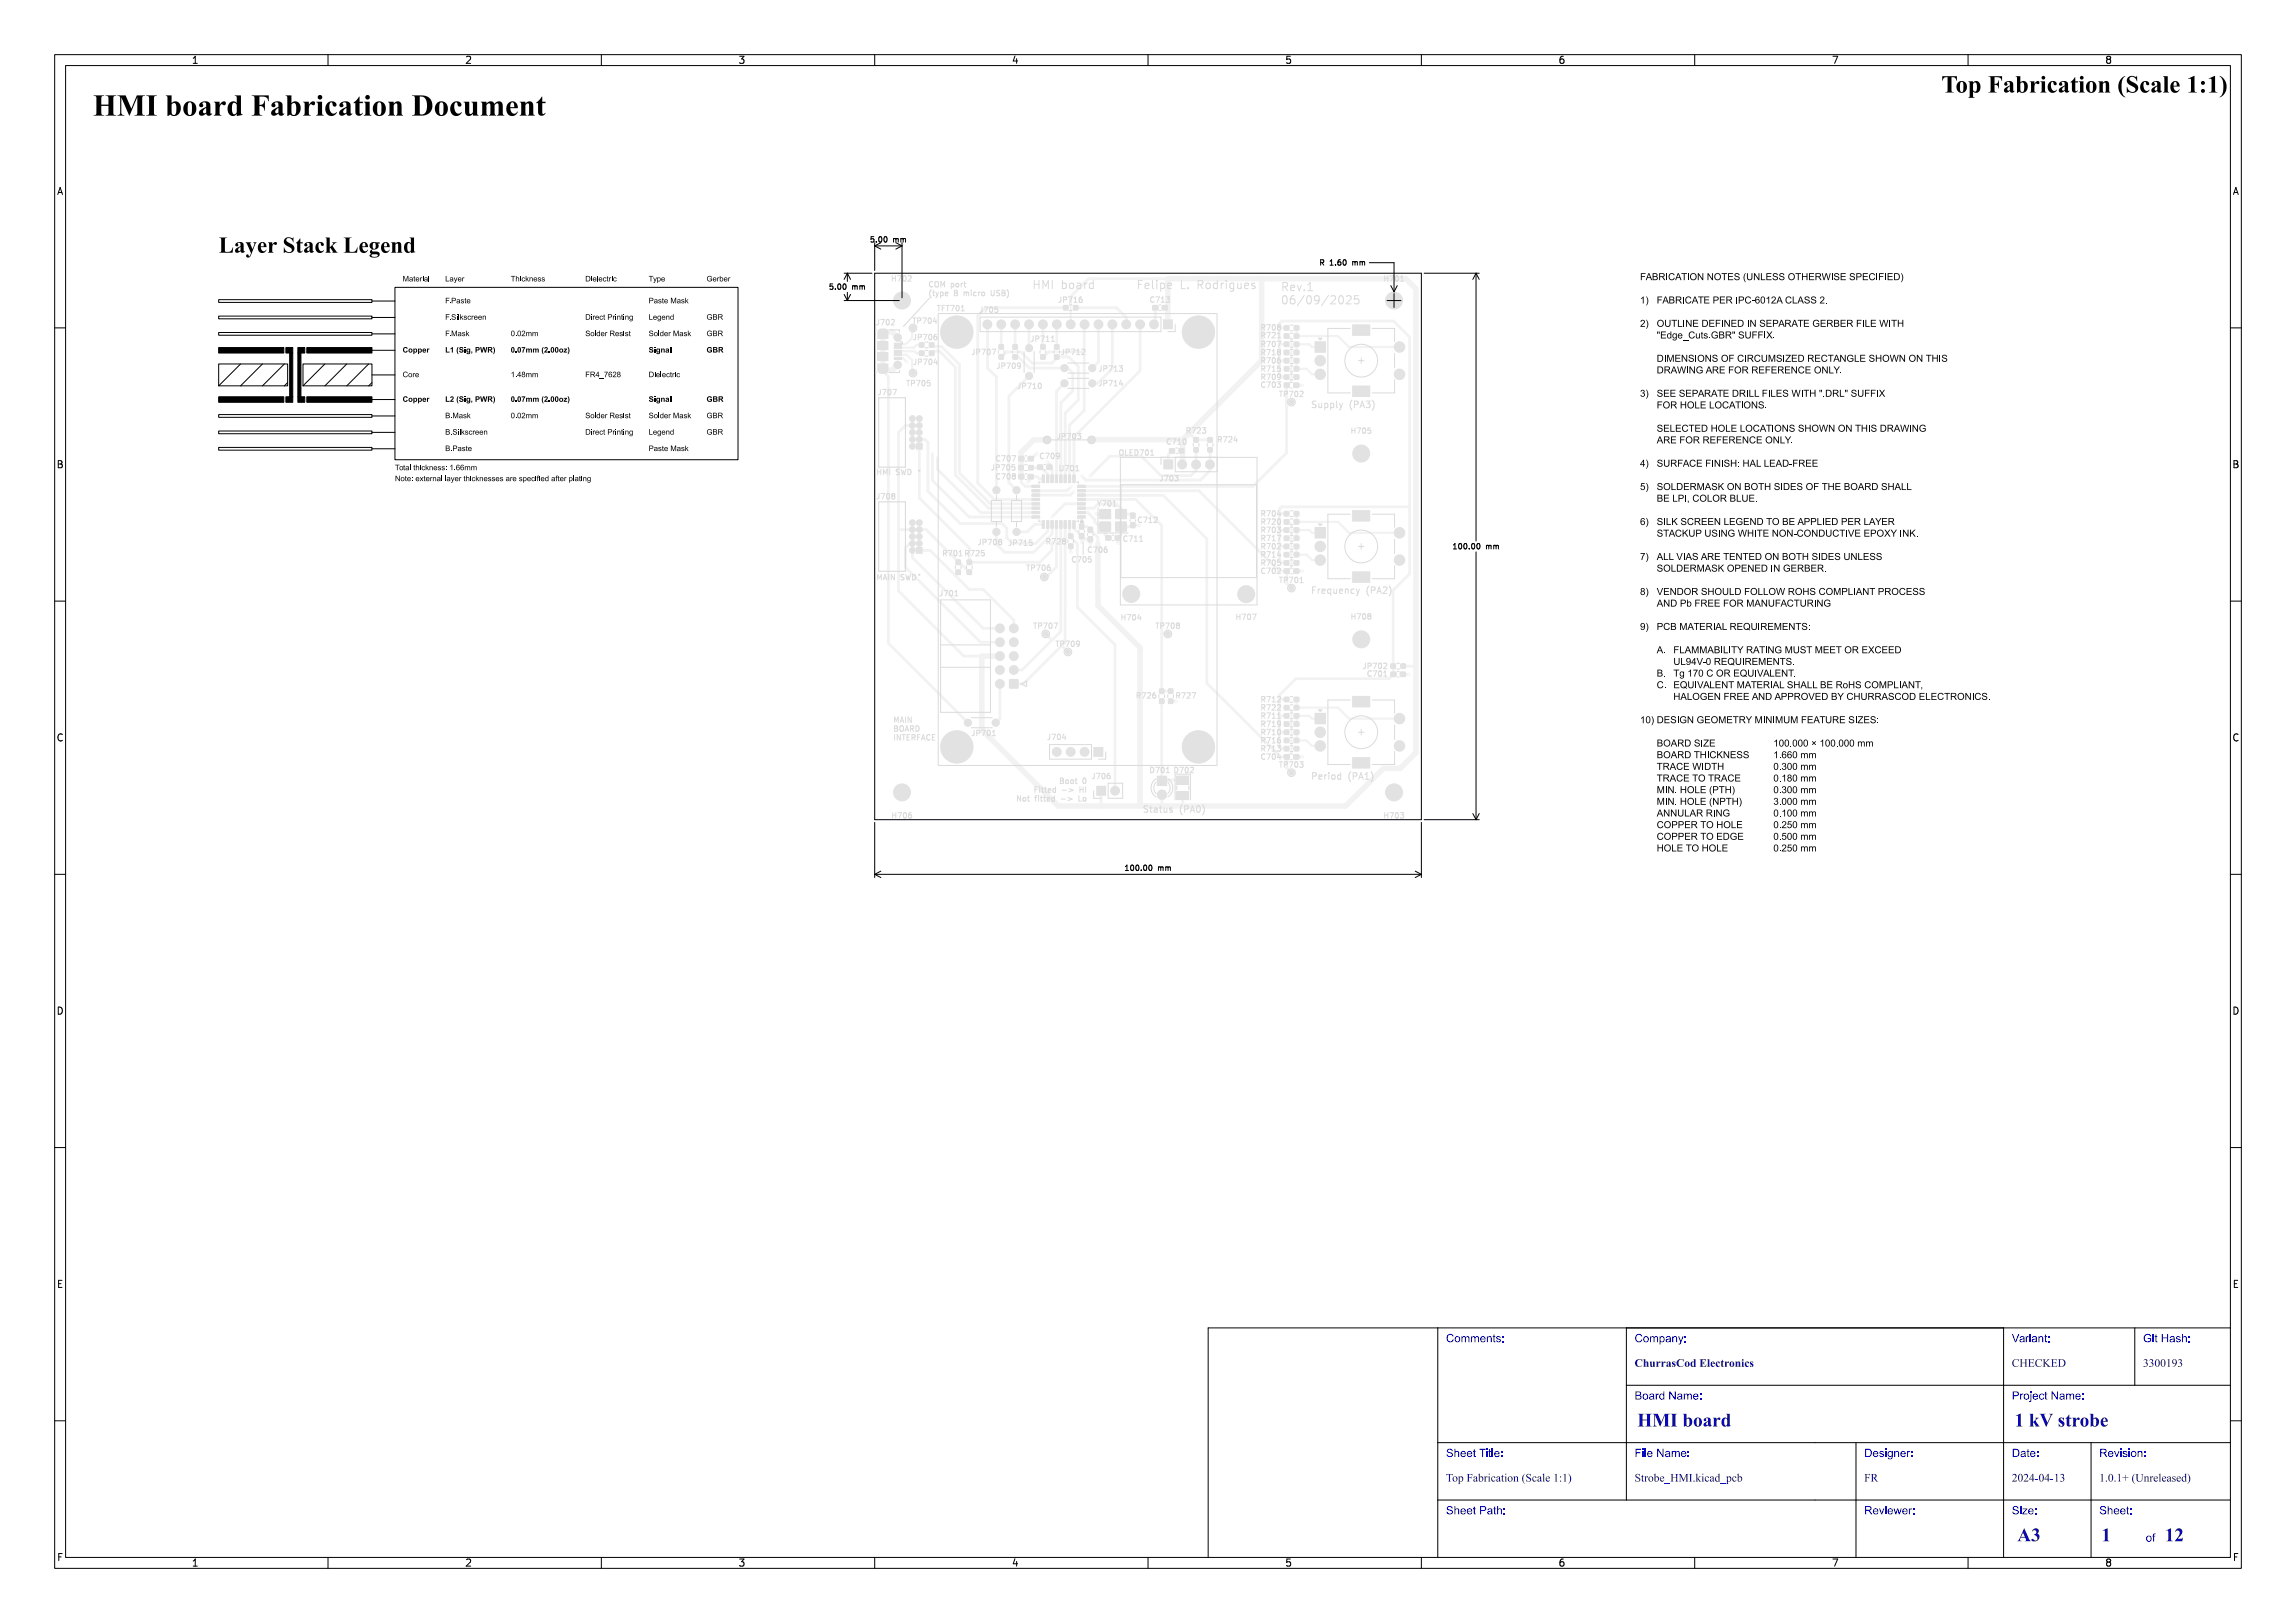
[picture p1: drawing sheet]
<svg xmlns="http://www.w3.org/2000/svg" width="420mm" height="297mm" viewBox="0 0 420 297" stroke-linecap="round" stroke-linejoin="round" font-family="sans-serif">
<defs><g id="words">
<text font-size="5.3" fill="#fff" x="17" y="21.5">HMI board Fabrication Document</text>
<text font-size="4.3" fill="#fff" x="337.6" y="17.2">Top Fabrication (Scale 1:1)</text>
<g font-size="3.3" fill="#fff">
<text x="299.5" y="261.2">HMI board</text>
<text x="368.5" y="261.2">1 kV strobe</text>
<text x="369" y="282.2">A3</text>
<text x="384.4" y="282.3">1</text>
<text x="396" y="282.3">12</text>
</g>
<g font-size="2" fill="#fff">
<text x="264.5" y="245.7">Comments:</text>
<text x="299" y="245.7">Company:</text>
<text x="368" y="245.7">Variant:</text>
<text x="392" y="245.7">Git Hash:</text>
<text x="299" y="250.2">ChurrasCod Electronics</text>
<text x="368" y="250.2">CHECKED</text>
<text x="392" y="250.2">3300193</text>
<text x="299" y="256.2">Board Name:</text>
<text x="368" y="256.2">Project Name:</text>
<text x="264.5" y="266.7">Sheet Title:</text>
<text x="299" y="266.7">File Name:</text>
<text x="341" y="266.7">Designer:</text>
<text x="368" y="266.7">Date:</text>
<text x="384" y="266.7">Revision:</text>
<text x="264.5" y="271.2">Top Fabrication (Scale 1:1)</text>
<text x="299" y="271.2">Strobe_HMI.kicad_pcb</text>
<text x="341" y="271.2">FR</text>
<text x="368" y="271.2">2024-04-13</text>
<text x="384" y="271.2">1.0.1+ (Unreleased)</text>
<text x="264.5" y="277.2">Sheet Path:</text>
<text x="341" y="277.2">Reviewer:</text>
<text x="368" y="277.2">Size:</text>
<text x="384" y="277.2">Sheet:</text>
<text x="392.5" y="282.2">of</text>
</g>
<g font-size="1.7" fill="#fff">
<text x="35" y="11.6">1</text>
<text x="85" y="11.6">2</text>
<text x="135" y="11.6">3</text>
<text x="185" y="11.6">4</text>
<text x="235" y="11.6">5</text>
<text x="285" y="11.6">6</text>
<text x="335" y="11.6">7</text>
<text x="385" y="11.6">8</text>
<text x="10.5" y="35.6">A</text>
<text x="408.5" y="35.6">A</text>
<text x="10.5" y="85.6">B</text>
<text x="408.5" y="85.6">B</text>
<text x="10.5" y="135.6">C</text>
<text x="408.5" y="135.6">C</text>
<text x="10.5" y="185.6">D</text>
<text x="408.5" y="185.6">D</text>
<text x="10.5" y="235.6">E</text>
<text x="408.5" y="235.6">E</text>
<text x="10.5" y="285.6">F</text>
<text x="35" y="286.7">1</text>
<text x="85" y="286.7">2</text>
<text x="135" y="286.7">3</text>
<text x="185" y="286.7">4</text>
<text x="235" y="286.7">5</text>
<text x="285" y="286.7">6</text>
<text x="335" y="286.7">7</text>
<text x="385" y="286.7">8</text>
<text x="408.5" y="285.6">F</text>
</g>
<g font-size="1.3" fill="#fff">
<text x="159.7" y="44.3">5.00 mm</text>
<text x="152.2" y="53">5.00 mm</text>
<text x="163.3" y="51.5">H702</text>
<text x="242" y="48.6">R 1.60 mm</text>
<text x="253.4" y="51.5">H701</text>
<text x="160.3" y="87">HMI SWD</text>
<text x="266.4" y="100.5">100.00 mm</text>
<text x="160.3" y="106.2">MAIN SWD</text>
<text x="163.4" y="149.7">H706</text>
<text x="253.4" y="149.7">H703</text>
<text x="206.4" y="159.3">100.00 mm</text>
</g>
</g></defs>
<path d="M160 50h100v100h-100z" fill="none" stroke="#000" stroke-width=".18"/>
<g fill="#f2f2f2">
<path d="M234.9 93.6h.9v.8h-.9z" fill-rule="evenodd"/>
<path d="M236.7 93.6h.9v.8h-.9z" fill-rule="evenodd"/>
<path d="M211.6 142h1.8v1.8h-1.8z" fill-rule="evenodd"/>
<path d="M182.7 64.9h.9v.8h-.9z" fill-rule="evenodd"/>
<path d="M182.7 63.1h.9v.8h-.9z" fill-rule="evenodd"/>
<path d="M236.7 132.1h.9v.8h-.9z" fill-rule="evenodd"/>
<path d="M234.9 132.1h.9v.8h-.9z" fill-rule="evenodd"/>
<path d="M200.1 136.7h1.7v1.7h-1.7z" fill-rule="evenodd"/>
<path d="M186.4 83.5h.9v.8h-.9z" fill-rule="evenodd"/>
<path d="M188.1 83.5h.9v.8h-.9z" fill-rule="evenodd"/>
<path d="M234.9 70.1h1v.8h-1z" fill-rule="evenodd"/>
<path d="M236.6 70.1h1v.8h-1z" fill-rule="evenodd"/>
<path d="M212.1 127.9h.8v.8h-.8z" fill-rule="evenodd"/>
<path d="M212.1 126.1h.8v.8h-.8z" fill-rule="evenodd"/>
<path d="M212.6 55.9h.9v.8h-.9z" fill-rule="evenodd"/>
<path d="M210.9 55.9h.9v.8h-.9z" fill-rule="evenodd"/>
<path d="M236.7 64.1h.9v.8h-.9z" fill-rule="evenodd"/>
<path d="M234.9 64.1h.9v.8h-.9z" fill-rule="evenodd"/>
<path d="M234.9 102.6h.9v.8h-.9z" fill-rule="evenodd"/>
<path d="M236.7 102.6h.9v.8h-.9z" fill-rule="evenodd"/>
<path d="M186.4 85.2h.8v.8h-.8z" fill-rule="evenodd"/>
<path d="M188.2 85.2h.8v.8h-.8z" fill-rule="evenodd"/>
<path d="M192.9 64.9h.8v.8h-.8z" fill-rule="evenodd"/>
<path d="M192.9 63.1h.8v.8h-.8z" fill-rule="evenodd"/>
<path d="M174.9 102.5h.8v.8h-.8z" fill-rule="evenodd"/>
<path d="M174.9 104.3h.8v.8h-.8z" fill-rule="evenodd"/>
<path d="M236.7 98.1h.9v.8h-.9z" fill-rule="evenodd"/>
<path d="M234.9 98.1h.9v.8h-.9z" fill-rule="evenodd"/>
<path d="M240.5 62.5h2v2h-2z" fill-rule="evenodd"/>
<path d="M247.4 59.4h3.2v2h-3.2z" fill-rule="evenodd"/>
<path d="M247.4 70.6h3.2v2h-3.2z" fill-rule="evenodd"/>
<path d="M234.9 136.6h.9v.8h-.9z" fill-rule="evenodd"/>
<path d="M236.7 136.6h.9v.8h-.9z" fill-rule="evenodd"/>
<path d="M220.9 80.1h.9v.8h-.9z" fill-rule="evenodd"/>
<path d="M220.9 81.9h.9v.8h-.9z" fill-rule="evenodd"/>
<path d="M234.9 65.6h.9v.8h-.9z" fill-rule="evenodd"/>
<path d="M236.7 65.6h.9v.8h-.9z" fill-rule="evenodd"/>
<path d="M240.5 130.5h2v2h-2z" fill-rule="evenodd"/>
<path d="M247.4 127.4h3.2v2h-3.2z" fill-rule="evenodd"/>
<path d="M247.4 138.6h3.2v2h-3.2z" fill-rule="evenodd"/>
<path d="M168.2 64.2h.8v.9h-.8z" fill-rule="evenodd"/>
<path d="M170 64.2h.8v.9h-.8z" fill-rule="evenodd"/>
<path d="M197.1 94.4h1.4l.1 .4h-1.4z" fill-rule="evenodd"/>
<path d="M197.1 93.6h1.4l.1 .4h-1.4z" fill-rule="evenodd"/>
<path d="M197.1 92.8h1.4l.1 .4h-1.4z" fill-rule="evenodd"/>
<path d="M197.1 92h1.4l.1 .4h-1.4z" fill-rule="evenodd"/>
<path d="M197.1 91.2h1.4l.1 .4h-1.4z" fill-rule="evenodd"/>
<path d="M197.1 90.4h1.4l.1 .4h-1.4z" fill-rule="evenodd"/>
<path d="M197.1 89.6h1.4l.1 .4h-1.4z" fill-rule="evenodd"/>
<path d="M197.1 88.8h1.4l.1 .4h-1.4z" fill-rule="evenodd"/>
<path d="M196.2 86.9l.5 .1-.1 1.4-.4-.1z" fill-rule="evenodd"/>
<path d="M195.4 86.9l.5 .1-.1 1.4-.4-.1z" fill-rule="evenodd"/>
<path d="M194.6 86.9l.5 .1-.1 1.4-.4-.1z" fill-rule="evenodd"/>
<path d="M193.8 86.9l.5 .1-.1 1.4-.4-.1z" fill-rule="evenodd"/>
<path d="M193 86.9l.5 .1-.1 1.4-.4-.1z" fill-rule="evenodd"/>
<path d="M192.2 86.9l.5 .1-.1 1.4-.4-.1z" fill-rule="evenodd"/>
<path d="M191.4 86.9l.5 .1-.1 1.4-.4-.1z" fill-rule="evenodd"/>
<path d="M190.6 86.9l.5 .1-.1 1.4-.4-.1z" fill-rule="evenodd"/>
<path d="M188.8 88.8h1.3l.1 .4h-1.4z" fill-rule="evenodd"/>
<path d="M188.8 89.6h1.3l.1 .4h-1.4z" fill-rule="evenodd"/>
<path d="M188.8 90.4h1.3l.1 .4h-1.4z" fill-rule="evenodd"/>
<path d="M188.8 91.2h1.3l.1 .4h-1.4z" fill-rule="evenodd"/>
<path d="M188.8 92h1.3l.1 .4h-1.4z" fill-rule="evenodd"/>
<path d="M188.8 92.8h1.3l.1 .4h-1.4z" fill-rule="evenodd"/>
<path d="M188.8 93.6h1.3l.1 .4h-1.4z" fill-rule="evenodd"/>
<path d="M188.8 94.4h1.3l.1 .4h-1.4z" fill-rule="evenodd"/>
<path d="M190.6 95.3h.5l-.1 1.4-.4-.1z" fill-rule="evenodd"/>
<path d="M191.4 95.3h.5l-.1 1.4-.4-.1z" fill-rule="evenodd"/>
<path d="M192.2 95.3h.5l-.1 1.4-.4-.1z" fill-rule="evenodd"/>
<path d="M193 95.3h.5l-.1 1.4-.4-.1z" fill-rule="evenodd"/>
<path d="M193.8 95.3h.5l-.1 1.4-.4-.1z" fill-rule="evenodd"/>
<path d="M194.6 95.3h.5l-.1 1.4-.4-.1z" fill-rule="evenodd"/>
<path d="M195.4 95.3h.5l-.1 1.4-.4-.1z" fill-rule="evenodd"/>
<path d="M196.2 95.3h.5l-.1 1.4-.4-.1z" fill-rule="evenodd"/>
<path d="M213.7 126.1h.8v.8h-.8z" fill-rule="evenodd"/>
<path d="M213.7 127.9h.8v.8h-.8z" fill-rule="evenodd"/>
<path d="M236.7 129.1h.9v.8h-.9z" fill-rule="evenodd"/>
<path d="M234.9 129.1h.9v.8h-.9z" fill-rule="evenodd"/>
<path d="M189.8 85.1h.9v.8h-.9z" fill-rule="evenodd"/>
<path d="M191.5 85.1h.9v.8h-.9z" fill-rule="evenodd"/>
<path d="M206.8 93.9h.8v.9h-.8z" fill-rule="evenodd"/>
<path d="M206.8 95.6h.8v1h-.8z" fill-rule="evenodd"/>
<path d="M199 96.5h.9v.9h-.9z" fill-rule="evenodd"/>
<path d="M199 98.2h.9v1h-.9z" fill-rule="evenodd"/>
<path d="M168.2 62.7h.8v.8h-.8z" fill-rule="evenodd"/>
<path d="M170 62.7h.8v.8h-.8z" fill-rule="evenodd"/>
<path d="M234.9 133.6h.9v.8h-.9z" fill-rule="evenodd"/>
<path d="M236.7 133.6h.9v.8h-.9z" fill-rule="evenodd"/>
<path d="M195.4 97.7h.9v.8h-.9z" fill-rule="evenodd"/>
<path d="M195.4 99.5h.9v.9h-.9z" fill-rule="evenodd"/>
<path d="M212.8 58.5h1.7v1.7h-1.7z" fill-rule="evenodd"/>
<path d="M215.6 82.1h1v.8h-1z" fill-rule="evenodd"/>
<path d="M213.9 82.1h1v.8h-1z" fill-rule="evenodd"/>
<path d="M240.5 96.5h2v2h-2z" fill-rule="evenodd"/>
<path d="M247.4 93.4h3.2v2h-3.2z" fill-rule="evenodd"/>
<path d="M247.4 104.6h3.2v2h-3.2z" fill-rule="evenodd"/>
<path d="M212.9 84.1h1.7v1.8h-1.7z" fill-rule="evenodd"/>
<path d="M218.4 80.1h.8v.8h-.8z" fill-rule="evenodd"/>
<path d="M218.4 81.9h.8v.8h-.8z" fill-rule="evenodd"/>
<path d="M184.7 124.4h1.5v1.5h-1.5z" fill-rule="evenodd"/>
<path d="M236.7 67.1h.9v.8h-.9z" fill-rule="evenodd"/>
<path d="M234.9 67.1h.9v.8h-.9z" fill-rule="evenodd"/>
<path d="M234.9 62.6h.9v.8h-.9z" fill-rule="evenodd"/>
<path d="M236.7 62.6h.9v.8h-.9z" fill-rule="evenodd"/>
<path d="M176.9 104.3h.8v.8h-.8z" fill-rule="evenodd"/>
<path d="M176.9 102.5h.8v.8h-.8z" fill-rule="evenodd"/>
<path d="M185.3 64.9h.8v.8h-.8z" fill-rule="evenodd"/>
<path d="M185.3 63.1h.8v.8h-.8z" fill-rule="evenodd"/>
<path d="M234.9 130.6h.9v.8h-.9z" fill-rule="evenodd"/>
<path d="M236.7 130.6h.9v.8h-.9z" fill-rule="evenodd"/>
<path d="M190.4 64.9h.8v.8h-.8z" fill-rule="evenodd"/>
<path d="M190.4 63.1h.8v.8h-.8z" fill-rule="evenodd"/>
<path d="M200.6 143.9h1.7v1.7h-1.7z" fill-rule="evenodd"/>
<path d="M234.9 99.6h.9v.8h-.9z" fill-rule="evenodd"/>
<path d="M236.7 99.6h.9v.8h-.9z" fill-rule="evenodd"/>
<path d="M234.9 59.6h.9v.8h-.9z" fill-rule="evenodd"/>
<path d="M236.7 59.6h.9v.8h-.9z" fill-rule="evenodd"/>
<path d="M167.6 100.2h1.1v1.1h-1.1z" fill-rule="evenodd"/>
<path d="M167.6 81.1h1.1v1.1h-1.1z" fill-rule="evenodd"/>
<path d="M194.5 55.9h.9v.8h-.9z" fill-rule="evenodd"/>
<path d="M196.3 55.9h.9v.8h-.9z" fill-rule="evenodd"/>
<path d="M236.7 61.1h.9v.8h-.9z" fill-rule="evenodd"/>
<path d="M234.9 61.1h.9v.8h-.9z" fill-rule="evenodd"/>
<path d="M202.3 98h.9v.8h-.9z" fill-rule="evenodd"/>
<path d="M204 98h.9v.8h-.9z" fill-rule="evenodd"/>
<path d="M254.4 121.5h.9v.8h-.9z" fill-rule="evenodd"/>
<path d="M256.2 121.5h.9v.8h-.9z" fill-rule="evenodd"/>
<path d="M186.4 86.8h.9v.8h-.9z" fill-rule="evenodd"/>
<path d="M188.1 86.8h.9v.8h-.9z" fill-rule="evenodd"/>
<path d="M236.7 101.1h.9v.8h-.9z" fill-rule="evenodd"/>
<path d="M234.9 101.1h.9v.8h-.9z" fill-rule="evenodd"/>
<path d="M236.7 135.1h.9v.8h-.9z" fill-rule="evenodd"/>
<path d="M234.9 135.1h.9v.8h-.9z" fill-rule="evenodd"/>
<path d="M201.2 95.5h1.9v1.7h-1.9z" fill-rule="evenodd"/>
<path d="M204.1 95.5h1.9v1.7h-1.9z" fill-rule="evenodd"/>
<path d="M204.1 93.2h1.9v1.7h-1.9z" fill-rule="evenodd"/>
<path d="M201.2 93.2h1.9v1.7h-1.9z" fill-rule="evenodd"/>
<path d="M234.9 138.1h1v.8h-1z" fill-rule="evenodd"/>
<path d="M236.6 138.1h1v.8h-1z" fill-rule="evenodd"/>
<path d="M234.9 104.1h1v.8h-1z" fill-rule="evenodd"/>
<path d="M236.6 104.1h1v.8h-1z" fill-rule="evenodd"/>
<path d="M197.4 95.9h.9v.9h-.9z" fill-rule="evenodd"/>
<path d="M197.4 97.6h.9v1h-.9z" fill-rule="evenodd"/>
<path d="M254.4 123h1v.8h-1z" fill-rule="evenodd"/>
<path d="M256.1 123h1v.8h-1z" fill-rule="evenodd"/>
<path d="M215.3 142h2.2v1.5h-2.2z" fill-rule="evenodd"/>
<path d="M215.3 144.8h2.2v1.6h-2.2z" fill-rule="evenodd"/>
<path d="M234.9 68.6h.9v.8h-.9z" fill-rule="evenodd"/>
<path d="M236.7 68.6h.9v.8h-.9z" fill-rule="evenodd"/>
<path d="M236.7 95.1h.9v.8h-.9z" fill-rule="evenodd"/>
<path d="M234.9 95.1h.9v.8h-.9z" fill-rule="evenodd"/>
<path d="M234.9 127.6h.9v.8h-.9z" fill-rule="evenodd"/>
<path d="M236.7 127.6h.9v.8h-.9z" fill-rule="evenodd"/>
<path d="M234.9 96.6h.9v.8h-.9z" fill-rule="evenodd"/>
<path d="M236.7 96.6h.9v.8h-.9z" fill-rule="evenodd"/>
<path d="M163.5 62.8h1.4v.4h-1.4z" fill-rule="evenodd"/>
<path d="M163.5 63.4h1.4v.4h-1.4z" fill-rule="evenodd"/>
<path d="M163.5 64.1h1.4v.4h-1.4z" fill-rule="evenodd"/>
<path d="M163.5 64.7h1.4v.4h-1.4z" fill-rule="evenodd"/>
<path d="M163.5 65.4h1.4v.4h-1.4z" fill-rule="evenodd"/>
</g>
<g fill="#f2f2f2">
<circle cx="212.5" cy="145.4" r=".9"/>
<circle cx="195.3" cy="119.3" r=".5"/>
<circle cx="198.4" cy="137.6" r=".85"/>
<circle cx="195.9" cy="137.6" r=".85"/>
<circle cx="193.3" cy="137.6" r=".85"/>
<circle cx="236.2" cy="73.6" r=".5"/>
<circle cx="194.7" cy="67.4" r=".7"/>
<circle cx="199.8" cy="67.4" r=".7"/>
<circle cx="241.5" cy="68.5" r="1"/>
<circle cx="241.5" cy="66" r="1"/>
<circle cx="256" cy="63.5" r="1"/>
<circle cx="256" cy="68.5" r="1"/>
<circle cx="213.6" cy="116" r=".5"/>
<circle cx="241.5" cy="136.5" r="1"/>
<circle cx="241.5" cy="134" r="1"/>
<circle cx="256" cy="131.5" r="1"/>
<circle cx="256" cy="136.5" r="1"/>
<circle cx="167" cy="68.3" r=".5"/>
<circle cx="167" cy="60" r=".5"/>
<circle cx="185.9" cy="97.3" r=".7"/>
<circle cx="185.9" cy="89.7" r=".7"/>
<circle cx="211.1" cy="59.4" r=".85"/>
<circle cx="208.6" cy="59.4" r=".85"/>
<circle cx="206" cy="59.4" r=".85"/>
<circle cx="203.5" cy="59.4" r=".85"/>
<circle cx="200.9" cy="59.4" r=".85"/>
<circle cx="198.4" cy="59.4" r=".85"/>
<circle cx="195.9" cy="59.4" r=".85"/>
<circle cx="193.3" cy="59.4" r=".85"/>
<circle cx="190.8" cy="59.4" r=".85"/>
<circle cx="188.2" cy="59.4" r=".85"/>
<circle cx="185.7" cy="59.4" r=".85"/>
<circle cx="183.2" cy="59.4" r=".85"/>
<circle cx="180.6" cy="59.4" r=".85"/>
<circle cx="241.5" cy="102.5" r="1"/>
<circle cx="241.5" cy="100" r="1"/>
<circle cx="256" cy="97.5" r="1"/>
<circle cx="256" cy="102.5" r="1"/>
<circle cx="191" cy="105.6" r=".5"/>
<circle cx="216.2" cy="85" r=".85"/>
<circle cx="218.8" cy="85" r=".85"/>
<circle cx="221.3" cy="85" r=".85"/>
<circle cx="182.1" cy="132.3" r=".7"/>
<circle cx="177.1" cy="132.3" r=".7"/>
<circle cx="191.5" cy="80.5" r=".6"/>
<circle cx="199.7" cy="80.5" r=".6"/>
<circle cx="182.9" cy="125.1" r=".85"/>
<circle cx="185.4" cy="122.6" r=".85"/>
<circle cx="182.9" cy="122.6" r=".85"/>
<circle cx="185.4" cy="120.1" r=".85"/>
<circle cx="182.9" cy="120.1" r=".85"/>
<circle cx="185.4" cy="117.5" r=".85"/>
<circle cx="182.9" cy="117.5" r=".85"/>
<circle cx="185.4" cy="115" r=".85"/>
<circle cx="182.9" cy="115" r=".85"/>
<circle cx="194.7" cy="70.2" r=".7"/>
<circle cx="199.8" cy="70.2" r=".7"/>
<circle cx="191.3" cy="116" r=".5"/>
<circle cx="188.2" cy="68.8" r=".7"/>
<circle cx="188.2" cy="63.7" r=".7"/>
<circle cx="204" cy="144.7" r=".85"/>
<circle cx="236.2" cy="107.6" r=".5"/>
<circle cx="166.9" cy="100.7" r=".55"/>
<circle cx="168.2" cy="99.5" r=".54"/>
<circle cx="166.9" cy="99.5" r=".55"/>
<circle cx="168.2" cy="98.2" r=".54"/>
<circle cx="166.9" cy="98.2" r=".55"/>
<circle cx="168.2" cy="96.9" r=".54"/>
<circle cx="166.9" cy="96.9" r=".55"/>
<circle cx="168.2" cy="95.6" r=".54"/>
<circle cx="166.9" cy="95.6" r=".55"/>
<circle cx="166.9" cy="81.7" r=".55"/>
<circle cx="168.2" cy="80.4" r=".54"/>
<circle cx="166.9" cy="80.4" r=".55"/>
<circle cx="168.2" cy="79.1" r=".54"/>
<circle cx="166.9" cy="79.1" r=".55"/>
<circle cx="168.2" cy="77.9" r=".54"/>
<circle cx="166.9" cy="77.9" r=".55"/>
<circle cx="168.2" cy="76.6" r=".54"/>
<circle cx="166.9" cy="76.6" r=".55"/>
<circle cx="175" cy="60.8" r="3"/>
<circle cx="175" cy="136.7" r="3"/>
<circle cx="219.2" cy="60.8" r="3"/>
<circle cx="219.2" cy="136.7" r="3"/>
<circle cx="182.3" cy="89.7" r=".7"/>
<circle cx="182.3" cy="97.3" r=".7"/>
<circle cx="236.2" cy="141.4" r=".5"/>
</g>
<path d="M161.2 60.8h.7" fill="none" stroke="#f2f2f2" stroke-width="1.2"/>
<g fill="#f2f2f2">
<path d="M160.6 60.8h1.9v1.2h-1.9z" fill-rule="evenodd"/>
<path d="M160.6 62.5h1.9v1.5h-1.9z" fill-rule="evenodd"/>
<path d="M160.6 64.5h1.9v1.5h-1.9z" fill-rule="evenodd"/>
<path d="M160.6 66.6h1.9v1.2h-1.9z" fill-rule="evenodd"/>
</g>
<g fill="#f2f2f2">
<circle cx="164.2" cy="61.8" r=".72"/>
<circle cx="164.2" cy="66.8" r=".73"/>
</g>
<path d="M161.2 67.8h.7" fill="none" stroke="#f2f2f2" stroke-width="1.2"/>
<g fill="#f2f2f2">
<circle cx="195.9" cy="89.1" r=".25"/>
<circle cx="197.9" cy="87.1" r=".25"/>
<circle cx="170.6" cy="83" r=".25"/>
<circle cx="171.5" cy="83.8" r=".25"/>
<circle cx="196.3" cy="90" r=".25"/>
<circle cx="199.4" cy="87.1" r=".25"/>
<circle cx="192.4" cy="99" r=".25"/>
<circle cx="192.4" cy="94.6" r=".25"/>
<circle cx="208.4" cy="96.1" r=".25"/>
<circle cx="215.2" cy="128.4" r=".25"/>
<circle cx="238.2" cy="70.5" r=".25"/>
<circle cx="257.8" cy="123.4" r=".25"/>
<circle cx="165.9" cy="66.3" r=".25"/>
<circle cx="238.2" cy="104.5" r=".25"/>
<circle cx="200.5" cy="94" r=".25"/>
<circle cx="189.7" cy="82.9" r=".25"/>
<circle cx="199.5" cy="99.6" r=".25"/>
<circle cx="195.9" cy="101.1" r=".25"/>
<circle cx="187.9" cy="88.2" r=".25"/>
<circle cx="204.6" cy="99.4" r=".25"/>
<circle cx="197.8" cy="99.3" r=".25"/>
<circle cx="238.2" cy="138.5" r=".25"/>
<circle cx="191.6" cy="84.5" r=".25"/>
</g>
<g fill="none" stroke="#f2f2f2" stroke-width=".5">
<path d="M180.6 59.4v8l1.7 1.6v20.7M183.1 59.4v4.1M183.2 59.4h-.1M185.7 59.4v4.1M185.7 59.4h.1M188.2 59.4v4.3M188.2 59.4h.1M190.8 59.4v4.1M190.8 59.4h.1M193.3 59.4v4.1M193.3 59.4h.1M194.9 56.3h-14.5l-1.5 1.5v30.6l3 3h7.6"/>
<path d="M195.8 54.3v1.2M195.8 58.6v.8M195.8 59.4h.1M195.9 54.3h-.1M196.8 56.3h7.4l1.8 1.8v1.3M198.4 59.4l-.1 15.7-2.7 2.7v9.8M198.4 59.4h.1M200.9 59.4v6.8l-1.1 1.2M200.9 59.4h.1M203.5 59.4v8l-2.7 2.8h-1M203.5 59.4h.1M208.5 59.4v8.5l-12 12v7.7"/>
<path d="M208.6 59.4h-.1M211.3 56.3v2.8l-.2 .3M214.3 51h-15.2l-3.2 3.3M234 59.3v9.2l.5 .5h.8M234 59.3l.5-.6h20.4l3 3v43.3l-3.1 3v13.9M234 60h1.3M234.3 59l-.3 .3M161.5 67.8v.1l1 1v48.8l14.6 14.6M164.3 66.8l-.1 .2M168.2 77.9h-2.6l-1.3 1.2 .1 29 11.9 12h3.3M170.4 63.1l.5 .3h1.3l3.3 3.3v19.9l5.6 5.6h8.4M170.4 64.6l.5-.4h.9l3 3v19.7l6 6.1h8.7"/>
<path d="M175.5 66.9h.1M184.8 64.4h-.6l-1.1 .9M185.7 65.3h.6l2 2.1h7l.9 .8v3.3l-2.2 2.2v13.9M186.6 64.4h.2l2 2.1h3.6l.9-1v-.2h2.2l1.7 1.8v6.1l-2.3 2.4v12M188.2 68.8l-3.7 3.7v15.8l1.4 1.4M192.3 64.4h-.5l-1 .9M194.3 64.4h4M194.7 70.2l-1.4 1.4v16M200.9 65.3h.1M217.5 79.3l1.3 1.2h2.6M234 66h1.3M234 63h1.3"/>
<path d="M235.3 73.6h.9M235.4 70.5l-.1 12.4-6.1 6.1h-31.4M237.1 70.5h1.2M164.3 96.9h5.1l7.9 7.8M164.3 97.1h.1M166.9 99.5h-.5l-.8 .8v3.5l13.7 13.7h3.6M168.2 80.4h1l.5 .6v8.9l6 5.9h7.6l.9 .9v1.7l1 1h4.3l2.2-2.2v-1.2M168.2 81.7v9.4l9.1 9.2v2.6h12.9l2.2-2.2v-1.7M170.6 83v4.9l6.7 6.7h12.2M171.5 83.8v2.1l7.9 7.9h10.1M186.8 87.2v1.1l.7 .7h2M188.5 87.2h1.2l.4 .4h.7"/>
<path d="M188.6 87.6l-.7 .6M188.6 85.6h1.9l1.2 1.2v.8M189.7 82.9l-1 1h-.2M190.8 96h-1.5l-1.4 1.3h-2M191.6 84.5l.4 .4v.7l.4 .5v1.5M192.4 96v1.7l-3.3 3.4h-5.3l-1.5-1.5v-2.3M193.3 96v7.7l-1.9 1.9h-.4M194 96v19.5l-7 7.1h-1.6M194.9 96l-.1 21.5-7.6 7.6h-1.8M195.6 96v1.9l.2 .4 1.3 1.2v11.6l6.9 6.9v26.7M195.8 99.9l.1 1.2M195.9 89.1l-.7 .7h-5.7"/>
<path d="M196.3 90l-.5 .6h-6.3M196.5 96v.7l1.9 2h1.1v.9M197.8 89.8h21.5l14.7 14.7h1.4v2.3l.8 .8M197.8 90.6h15l7.9 8v26.4l13.6 13.5h1.1v2l.8 .9M197.8 93.8h1.2l1.3 1.3v.4l.8 .9h1.1v1.4l.5 .6M197.8 96.3l.1 .1M197.8 94.6v1.7M197.8 91.4h10l4.7 4.7v30.4M197.8 92.2h-3l-2.4 2.4M197.8 93h2.3l.7-.8h3.4l.9 .9v1h1.8l.3 .3M197.9 96.4h.9l2 1.9M197.9 87.1l.7 .7"/>
<path d="M198.6 87.8v.1M199.5 97h.1M200.5 94l.1 .1h1.6M200.8 98.3v1.2M208.4 96.1h-1.2l-.3 .3h-1.8v1.4l-.6 .6v.9l.1 .1M214.4 82.5l-.7 .7v1.8M216.1 82.5l.2 .4v2.1M218.1 87.8v.1M218.8 82.3v3.8l-1 .9h-5.4l-3.6-3.5h-5.8l-3.6 3.6M221.4 82.3l-.1 3.8-1.7 1.7-21 .1M221.4 85h-.1M234 93.3v9.2l.5 .5h.8"/>
<path d="M234 97h1.3M234 94h1.3M234.3 93l-.3 .3M241.5 97.5h-.1M257.9 92.8h-23.4l-.5 .5M166.9 100.7v1.3l13 13h3M168.2 100.7h2l7.1 7.2h2.6l5.5 5.6v1.5M175.3 104.7l-.6 .6M191.3 116l1 1v.3M194.2 118.2l1.1 1.1M194.9 110.5h-.1M212.5 116h1.1"/>
<path d="M234 100h1.3M237.1 104.5h1.2M241.2 102.1l.3 .4M182.9 125.1v6.4l-.8 .8M212.5 128.3v13.9M212.5 126.5h1.6M212.6 126.4l-.1 .1M214.1 128.3h.9l.2 .1M234 128h1.3M234 131h1.3M234 134h1.3M237.1 138.5h1.2"/>
<path d="M241.2 136.1l.3 .4M241.5 131.5h-.1M254.8 121.9l.1 1.5-.8 .8h-17l-3.1 3v9.3l.5 .5h.8M254.8 121.9l-.1 .1M256.6 123.4h1.1M259 121.6l-.3 .3h-2l.1-.1M201.4 144.7v2.8M204 144.7h.1M212.5 147.5h.1M212.5 145.4v2.1M216.3 142.7h-3.6l-.2 .2M216.4 145.6v1.9"/>
</g>
<path d="M235.3 61.5h.5l.4 .5v7.7l-.8 .8M235.3 67.5h.9M235.3 64.5h.9M236.2 69h1M235.3 95.5h.5l.4 .5v7.7l-.8 .8M235.3 98.5h.9M235.3 101.5h.9M236.2 103h1M235.3 129.5h.5l.4 .5v7.7l-.8 .8M235.3 132.5h.9M235.3 135.5h.9M236.2 137h1" fill="none" stroke="#f2f2f2" stroke-width=".3"/>
<g fill="none" stroke="#f2f2f2" stroke-width=".4">
<path d="M237.2 60v1.5h7.6l2 2h9.2M164.1 64.3h3.2l.3 .3h1M164.2 64.9h1.6l1 1v2.2l.2 .2M164.2 65.6h1l.7 .7M167 60l-.2 .2v1.7l-1.1 1.1h-1.5M168.6 63.1h-1l-.4 .5h-3.1M188.2 63.7h.1M237.2 66v1.5h1.8l1 1h1.5M241.5 63.5h-1.5l-.5-.5h-2.3v1.5M197.9 99.3h-.1M197.9 98.1v1.2M237.2 94v1.5h7.6l2 2h9.2"/>
<path d="M241.5 97.5h-1.5l-.5-.5h-2.3v1.5M237.2 100v1.5h1.8l1 1h1.5M237.2 128v1.5h7.6l2 2h9.2M237.2 134v1.5h1.8l1 1h1.5M241.5 131.5h-1.5l-.5-.5h-2.3v1.5"/>
</g>
<path d="M195.8 55.5v3.1M184.8 64.4h1.8M192.3 64.4h2" fill="none" stroke="#f2f2f2" stroke-width=".35"/>
<path d="M213.6 59.4l.1-8.4h43.5l1.8 1.8v85l-2.9 2.8h-3l-6.9 6.9h-52.6l-14-14v-13.4h3.3M213.6 59.4h.1M230.8 51v15l-14.5 14.4M164.2 61.8l-1-1h-1.7v7h1.7l1-1M186.8 87.2h.1M191.5 80.5h-2.4l-2.3 2.3v4.4M200.8 99.5l.1 11.3 7.7 7.7v29M216.3 80.4l-16.6 .1M216.3 80.4v4.6M216.3 85h.1M200.8 108.1h.1" fill="none" stroke="#f2f2f2" stroke-width="1"/>
<g fill="#fff">
<circle cx="195.9" cy="89.1" r=".15"/>
<circle cx="197.9" cy="87.1" r=".15"/>
<circle cx="170.6" cy="83" r=".15"/>
<circle cx="171.5" cy="83.8" r=".15"/>
<circle cx="196.4" cy="90" r=".15"/>
<circle cx="199.4" cy="87.1" r=".15"/>
<circle cx="192.4" cy="99" r=".15"/>
<circle cx="192.4" cy="94.6" r=".15"/>
<circle cx="208.4" cy="96.1" r=".15"/>
<circle cx="215.2" cy="128.4" r=".15"/>
<circle cx="238.3" cy="70.5" r=".15"/>
<circle cx="257.8" cy="123.4" r=".15"/>
<circle cx="165.9" cy="66.3" r=".15"/>
<circle cx="238.3" cy="104.5" r=".15"/>
<circle cx="200.5" cy="94" r=".15"/>
<circle cx="189.7" cy="82.9" r=".15"/>
<circle cx="199.5" cy="99.6" r=".15"/>
<circle cx="195.9" cy="101.1" r=".15"/>
<circle cx="187.9" cy="88.2" r=".15"/>
<circle cx="204.6" cy="99.4" r=".15"/>
<circle cx="197.8" cy="99.3" r=".15"/>
<circle cx="238.3" cy="138.5" r=".15"/>
<circle cx="191.5" cy="84.5" r=".15"/>
<circle cx="212.5" cy="142.9" r=".45"/>
<circle cx="212.5" cy="145.4" r=".45"/>
<circle cx="195.3" cy="119.3" r=".25"/>
<circle cx="165" cy="145" r="1.6"/>
<circle cx="200.9" cy="137.6" r=".5"/>
<circle cx="198.4" cy="137.6" r=".5"/>
<circle cx="195.9" cy="137.6" r=".5"/>
<circle cx="193.3" cy="137.6" r=".5"/>
<circle cx="236.2" cy="73.6" r=".25"/>
<circle cx="194.7" cy="67.4" r=".35"/>
<circle cx="199.8" cy="67.4" r=".35"/>
<circle cx="241.5" cy="63.5" r=".5"/>
<circle cx="241.5" cy="68.5" r=".5"/>
<circle cx="241.5" cy="66" r=".5"/>
</g>
<path d="M248.3 60.4h1.3M248.3 71.6h1.3" fill="none" stroke="#fff" stroke-width="1.5"/>
<g fill="#fff">
<circle cx="256" cy="63.5" r=".5"/>
<circle cx="256" cy="68.5" r=".5"/>
<circle cx="206.9" cy="108.7" r="1.6"/>
<circle cx="213.6" cy="116" r=".25"/>
<circle cx="241.5" cy="131.5" r=".5"/>
<circle cx="241.5" cy="136.5" r=".5"/>
<circle cx="241.5" cy="134" r=".5"/>
</g>
<path d="M248.3 128.4h1.3M248.3 139.6h1.3" fill="none" stroke="#fff" stroke-width="1.5"/>
<g fill="#fff">
<circle cx="256" cy="131.5" r=".5"/>
<circle cx="256" cy="136.5" r=".5"/>
<circle cx="167" cy="68.3" r=".25"/>
<circle cx="249" cy="117" r="1.6"/>
<circle cx="167" cy="60" r=".25"/>
<circle cx="255" cy="145" r="1.6"/>
<circle cx="255" cy="55" r="1.6"/>
<circle cx="185.9" cy="97.3" r=".35"/>
<circle cx="185.9" cy="89.7" r=".35"/>
<circle cx="213.6" cy="59.4" r=".5"/>
<circle cx="211.1" cy="59.4" r=".5"/>
<circle cx="208.6" cy="59.4" r=".5"/>
<circle cx="206" cy="59.4" r=".5"/>
<circle cx="203.5" cy="59.4" r=".5"/>
<circle cx="200.9" cy="59.4" r=".5"/>
<circle cx="198.4" cy="59.4" r=".5"/>
<circle cx="195.9" cy="59.4" r=".5"/>
<circle cx="193.3" cy="59.4" r=".5"/>
<circle cx="190.8" cy="59.4" r=".5"/>
<circle cx="188.2" cy="59.4" r=".5"/>
<circle cx="185.7" cy="59.4" r=".5"/>
<circle cx="183.2" cy="59.4" r=".5"/>
<circle cx="180.6" cy="59.4" r=".5"/>
<circle cx="241.5" cy="97.5" r=".5"/>
<circle cx="241.5" cy="102.5" r=".5"/>
<circle cx="241.5" cy="100" r=".5"/>
</g>
<path d="M248.3 94.4h1.3M248.3 105.6h1.3" fill="none" stroke="#fff" stroke-width="1.5"/>
<g fill="#fff">
<circle cx="256" cy="97.5" r=".5"/>
<circle cx="256" cy="102.5" r=".5"/>
<circle cx="191" cy="105.6" r=".25"/>
<circle cx="213.7" cy="85" r=".5"/>
<circle cx="216.2" cy="85" r=".5"/>
<circle cx="218.8" cy="85" r=".5"/>
<circle cx="221.3" cy="85" r=".5"/>
<circle cx="182.1" cy="132.3" r=".35"/>
<circle cx="177.1" cy="132.3" r=".35"/>
<circle cx="191.5" cy="80.5" r=".25"/>
<circle cx="199.7" cy="80.5" r=".25"/>
<circle cx="185.4" cy="125.1" r=".5"/>
<circle cx="182.9" cy="125.1" r=".5"/>
<circle cx="185.4" cy="122.6" r=".5"/>
<circle cx="182.9" cy="122.6" r=".5"/>
<circle cx="185.4" cy="120.1" r=".5"/>
<circle cx="182.9" cy="120.1" r=".5"/>
<circle cx="185.4" cy="117.5" r=".5"/>
<circle cx="182.9" cy="117.5" r=".5"/>
<circle cx="185.4" cy="115" r=".5"/>
<circle cx="182.9" cy="115" r=".5"/>
<circle cx="228" cy="108.7" r="1.6"/>
<circle cx="165" cy="55" r="1.6"/>
<circle cx="194.7" cy="70.2" r=".35"/>
<circle cx="199.8" cy="70.2" r=".35"/>
<circle cx="191.3" cy="116" r=".25"/>
<circle cx="188.2" cy="68.8" r=".35"/>
<circle cx="188.2" cy="63.7" r=".35"/>
<circle cx="201.4" cy="144.7" r=".5"/>
<circle cx="204" cy="144.7" r=".5"/>
<circle cx="236.2" cy="107.6" r=".25"/>
<circle cx="249" cy="83" r="1.6"/>
<circle cx="168.2" cy="100.7" r=".37"/>
<circle cx="166.9" cy="100.7" r=".37"/>
<circle cx="168.2" cy="99.5" r=".37"/>
<circle cx="166.9" cy="99.5" r=".37"/>
<circle cx="168.2" cy="98.2" r=".37"/>
<circle cx="166.9" cy="98.2" r=".37"/>
<circle cx="168.2" cy="96.9" r=".37"/>
<circle cx="166.9" cy="96.9" r=".37"/>
<circle cx="168.2" cy="95.6" r=".37"/>
<circle cx="166.9" cy="95.6" r=".37"/>
<circle cx="168.2" cy="81.7" r=".37"/>
<circle cx="166.9" cy="81.7" r=".37"/>
<circle cx="168.2" cy="80.4" r=".37"/>
<circle cx="166.9" cy="80.4" r=".37"/>
<circle cx="168.2" cy="79.1" r=".37"/>
<circle cx="166.9" cy="79.1" r=".37"/>
<circle cx="168.2" cy="77.9" r=".37"/>
<circle cx="166.9" cy="77.9" r=".37"/>
<circle cx="168.2" cy="76.6" r=".37"/>
<circle cx="166.9" cy="76.6" r=".37"/>
<circle cx="175" cy="60.8" r="1.5"/>
<circle cx="175" cy="136.7" r="1.5"/>
<circle cx="219.2" cy="60.8" r="1.5"/>
<circle cx="219.2" cy="136.7" r="1.5"/>
<circle cx="182.3" cy="89.7" r=".35"/>
<circle cx="182.3" cy="97.3" r=".35"/>
<circle cx="236.2" cy="141.4" r=".25"/>
</g>
<path d="M161.2 60.8h.7" fill="none" stroke="#fff" stroke-width=".6"/>
<g fill="#fff">
<circle cx="164.2" cy="61.8" r=".42"/>
<circle cx="164.2" cy="66.8" r=".42"/>
</g>
<path d="M161.2 67.8h.7" fill="none" stroke="#fff" stroke-width=".6"/>
<g fill="#e2e2e2">
<path d="M234.9 93.6h.9v.8h-.9z" fill-rule="evenodd"/>
<path d="M236.7 93.6h.9v.8h-.9z" fill-rule="evenodd"/>
<path d="M211.6 142h1.9v1.8h-1.9z" fill-rule="evenodd"/>
<path d="M182.7 64.9h.9v.9h-.9z" fill-rule="evenodd"/>
<path d="M182.7 63h.9v.9h-.9z" fill-rule="evenodd"/>
<path d="M236.7 132.1h.9v.8h-.9z" fill-rule="evenodd"/>
<path d="M234.9 132.1h.9v.8h-.9z" fill-rule="evenodd"/>
<path d="M200 136.7h1.8v1.8h-1.8z" fill-rule="evenodd"/>
<path d="M186.3 83.5h1v.9h-1z" fill-rule="evenodd"/>
<path d="M188 83.5h1.1v.9h-1.1z" fill-rule="evenodd"/>
<path d="M234.9 70.1h1v.8h-1z" fill-rule="evenodd"/>
<path d="M236.6 70.1h1v.8h-1z" fill-rule="evenodd"/>
<path d="M212.1 127.9h.8v.9h-.8z" fill-rule="evenodd"/>
<path d="M212.1 126h.8v.9h-.8z" fill-rule="evenodd"/>
<path d="M212.6 55.9h1v.9h-1z" fill-rule="evenodd"/>
<path d="M210.8 55.9h1v.9h-1z" fill-rule="evenodd"/>
<path d="M236.7 64.1h.9v.8h-.9z" fill-rule="evenodd"/>
<path d="M234.9 64.1h.9v.8h-.9z" fill-rule="evenodd"/>
<path d="M234.9 102.6h.9v.8h-.9z" fill-rule="evenodd"/>
<path d="M236.7 102.6h.9v.8h-.9z" fill-rule="evenodd"/>
<path d="M186.3 85.1h.9v.9h-.9z" fill-rule="evenodd"/>
<path d="M188.1 85.1h1v.9h-1z" fill-rule="evenodd"/>
<path d="M192.9 64.9h.8v.9h-.8z" fill-rule="evenodd"/>
<path d="M192.9 63h.8v.9h-.8z" fill-rule="evenodd"/>
<path d="M174.8 102.4h.9v1h-.9z" fill-rule="evenodd"/>
<path d="M174.8 104.3h.9v.9h-.9z" fill-rule="evenodd"/>
<path d="M236.7 98.1h.9v.8h-.9z" fill-rule="evenodd"/>
<path d="M234.9 98.1h.9v.8h-.9z" fill-rule="evenodd"/>
<path d="M240.5 62.5h2v2h-2z" fill-rule="evenodd"/>
<path d="M247.4 59.4h3.2v2h-3.2z" fill-rule="evenodd"/>
<path d="M247.4 70.6h3.2v2h-3.2z" fill-rule="evenodd"/>
<path d="M234.9 136.6h.9v.8h-.9z" fill-rule="evenodd"/>
<path d="M236.7 136.6h.9v.8h-.9z" fill-rule="evenodd"/>
<path d="M220.9 80h.9v.9h-.9z" fill-rule="evenodd"/>
<path d="M220.9 81.9h.9v.9h-.9z" fill-rule="evenodd"/>
<path d="M234.9 65.6h.9v.8h-.9z" fill-rule="evenodd"/>
<path d="M236.7 65.6h.9v.8h-.9z" fill-rule="evenodd"/>
<path d="M240.5 130.5h2v2h-2z" fill-rule="evenodd"/>
<path d="M247.4 127.4h3.2v2h-3.2z" fill-rule="evenodd"/>
<path d="M247.4 138.6h3.2v2h-3.2z" fill-rule="evenodd"/>
<path d="M168.1 64.2h.9v.9h-.9z" fill-rule="evenodd"/>
<path d="M170 64.2h.9v.9h-.9z" fill-rule="evenodd"/>
<path d="M197.1 94.3h1.4l.1 .5-1.5 .1z" fill-rule="evenodd"/>
<path d="M197.1 93.5h1.4l.1 .5-1.5 .1z" fill-rule="evenodd"/>
<path d="M197.1 92.7h1.4l.1 .5-1.5 .1z" fill-rule="evenodd"/>
<path d="M197.1 91.9h1.4l.1 .5-1.5 .1z" fill-rule="evenodd"/>
<path d="M197.1 91.1h1.4l.1 .5-1.5 .1z" fill-rule="evenodd"/>
<path d="M197.1 90.3h1.4l.1 .5-1.5 .1z" fill-rule="evenodd"/>
<path d="M197.1 89.5h1.4l.1 .5-1.5 .1z" fill-rule="evenodd"/>
<path d="M197.1 88.7h1.4l.1 .5-1.5 .1z" fill-rule="evenodd"/>
<path d="M196.2 86.9h.5v1.5l-.5-.1z" fill-rule="evenodd"/>
<path d="M195.4 86.9h.5v1.5l-.5-.1z" fill-rule="evenodd"/>
<path d="M194.6 86.9h.5v1.5l-.5-.1z" fill-rule="evenodd"/>
<path d="M193.8 86.9h.5v1.5l-.5-.1z" fill-rule="evenodd"/>
<path d="M193 86.9h.5v1.5l-.5-.1z" fill-rule="evenodd"/>
<path d="M192.2 86.9h.5v1.5l-.5-.1z" fill-rule="evenodd"/>
<path d="M191.4 86.9h.5v1.5l-.5-.1z" fill-rule="evenodd"/>
<path d="M190.6 86.9h.5v1.5l-.5-.1z" fill-rule="evenodd"/>
<path d="M188.7 88.7h1.5l.1 .5-1.5 .1z" fill-rule="evenodd"/>
<path d="M188.7 89.5h1.5l.1 .5-1.5 .1z" fill-rule="evenodd"/>
<path d="M188.7 90.3h1.5l.1 .5-1.5 .1z" fill-rule="evenodd"/>
<path d="M188.7 91.1h1.5l.1 .5-1.5 .1z" fill-rule="evenodd"/>
<path d="M188.7 91.9h1.5l.1 .5-1.5 .1z" fill-rule="evenodd"/>
<path d="M188.7 92.7h1.5l.1 .5-1.5 .1z" fill-rule="evenodd"/>
<path d="M188.7 93.5h1.5l.1 .5-1.5 .1z" fill-rule="evenodd"/>
<path d="M188.7 94.3h1.5l.1 .5-1.5 .1z" fill-rule="evenodd"/>
<path d="M190.6 95.2l.5 .1v1.5l-.5-.1z" fill-rule="evenodd"/>
<path d="M191.4 95.2l.5 .1v1.5l-.5-.1z" fill-rule="evenodd"/>
<path d="M192.2 95.2l.5 .1v1.5l-.5-.1z" fill-rule="evenodd"/>
<path d="M193 95.2l.5 .1v1.5l-.5-.1z" fill-rule="evenodd"/>
<path d="M193.8 95.2l.5 .1v1.5l-.5-.1z" fill-rule="evenodd"/>
<path d="M194.6 95.2l.5 .1v1.5l-.5-.1z" fill-rule="evenodd"/>
<path d="M195.4 95.2l.5 .1v1.5l-.5-.1z" fill-rule="evenodd"/>
<path d="M196.2 95.2l.5 .1v1.5l-.5-.1z" fill-rule="evenodd"/>
<path d="M213.7 126h.9v.9h-.9z" fill-rule="evenodd"/>
<path d="M213.7 127.9h.9v.9h-.9z" fill-rule="evenodd"/>
<path d="M236.7 129.1h.9v.8h-.9z" fill-rule="evenodd"/>
<path d="M234.9 129.1h.9v.8h-.9z" fill-rule="evenodd"/>
<path d="M189.7 85.1h1.1v.8h-1.1z" fill-rule="evenodd"/>
<path d="M191.5 85.1h1v.8h-1z" fill-rule="evenodd"/>
<path d="M206.8 93.9h.9v1h-.9z" fill-rule="evenodd"/>
<path d="M206.8 95.6h.9v1h-.9z" fill-rule="evenodd"/>
<path d="M199 96.5h.9v1h-.9z" fill-rule="evenodd"/>
<path d="M199 98.2h.9v1h-.9z" fill-rule="evenodd"/>
<path d="M168.1 62.7h.9v.9h-.9z" fill-rule="evenodd"/>
<path d="M170 62.7h.9v.9h-.9z" fill-rule="evenodd"/>
<path d="M234.9 133.6h.9v.8h-.9z" fill-rule="evenodd"/>
<path d="M236.7 133.6h.9v.8h-.9z" fill-rule="evenodd"/>
<path d="M195.4 97.7h.9v.9h-.9z" fill-rule="evenodd"/>
<path d="M195.4 99.5h.9v.9h-.9z" fill-rule="evenodd"/>
<path d="M212.7 58.5h1.8v1.7h-1.8z" fill-rule="evenodd"/>
<path d="M215.6 82.1h1v.8h-1z" fill-rule="evenodd"/>
<path d="M213.9 82.1h1v.8h-1z" fill-rule="evenodd"/>
<path d="M240.5 96.5h2v2h-2z" fill-rule="evenodd"/>
<path d="M247.4 93.4h3.2v2h-3.2z" fill-rule="evenodd"/>
<path d="M247.4 104.6h3.2v2h-3.2z" fill-rule="evenodd"/>
<path d="M212.8 84.1h1.8v1.8h-1.8z" fill-rule="evenodd"/>
<path d="M218.4 80h.8v.9h-.8z" fill-rule="evenodd"/>
<path d="M218.4 81.9h.8v.9h-.8z" fill-rule="evenodd"/>
<path d="M184.6 124.3h1.7v1.7h-1.7z" fill-rule="evenodd"/>
<path d="M236.7 67.1h.9v.8h-.9z" fill-rule="evenodd"/>
<path d="M234.9 67.1h.9v.8h-.9z" fill-rule="evenodd"/>
<path d="M234.9 62.6h.9v.8h-.9z" fill-rule="evenodd"/>
<path d="M236.7 62.6h.9v.8h-.9z" fill-rule="evenodd"/>
<path d="M176.9 104.3h.9v.9h-.9z" fill-rule="evenodd"/>
<path d="M176.9 102.4h.9v1h-.9z" fill-rule="evenodd"/>
<path d="M185.2 64.9h.9v.9h-.9z" fill-rule="evenodd"/>
<path d="M185.2 63h.9v.9h-.9z" fill-rule="evenodd"/>
<path d="M234.9 130.6h.9v.8h-.9z" fill-rule="evenodd"/>
<path d="M236.7 130.6h.9v.8h-.9z" fill-rule="evenodd"/>
<path d="M190.3 64.9h.9v.9h-.9z" fill-rule="evenodd"/>
<path d="M190.3 63h.9v.9h-.9z" fill-rule="evenodd"/>
<path d="M200.6 143.8h1.7v1.8h-1.7z" fill-rule="evenodd"/>
<path d="M234.9 99.6h.9v.8h-.9z" fill-rule="evenodd"/>
<path d="M236.7 99.6h.9v.8h-.9z" fill-rule="evenodd"/>
<path d="M234.9 59.6h.9v.8h-.9z" fill-rule="evenodd"/>
<path d="M236.7 59.6h.9v.8h-.9z" fill-rule="evenodd"/>
<path d="M167.6 100.1h1.2v1.2h-1.2z" fill-rule="evenodd"/>
<path d="M167.6 81.1h1.2v1.2h-1.2z" fill-rule="evenodd"/>
<path d="M194.5 55.9h.9v.9h-.9z" fill-rule="evenodd"/>
<path d="M196.3 55.9h.9v.9h-.9z" fill-rule="evenodd"/>
<path d="M236.7 61.1h.9v.8h-.9z" fill-rule="evenodd"/>
<path d="M234.9 61.1h.9v.8h-.9z" fill-rule="evenodd"/>
<path d="M202.2 98h1.1v.9h-1.1z" fill-rule="evenodd"/>
<path d="M204 98h1v.9h-1z" fill-rule="evenodd"/>
<path d="M254.4 121.5h.9v.8h-.9z" fill-rule="evenodd"/>
<path d="M256.2 121.5h.9v.8h-.9z" fill-rule="evenodd"/>
<path d="M186.3 86.8h1v.9h-1z" fill-rule="evenodd"/>
<path d="M188 86.8h1.1v.9h-1.1z" fill-rule="evenodd"/>
<path d="M236.7 101.1h.9v.8h-.9z" fill-rule="evenodd"/>
<path d="M234.9 101.1h.9v.8h-.9z" fill-rule="evenodd"/>
<path d="M236.7 135.1h.9v.8h-.9z" fill-rule="evenodd"/>
<path d="M234.9 135.1h.9v.8h-.9z" fill-rule="evenodd"/>
<path d="M201.1 95.5h2.1v1.7h-2.1z" fill-rule="evenodd"/>
<path d="M204 95.5h2.1v1.7h-2.1z" fill-rule="evenodd"/>
<path d="M204 93.2h2.1v1.7h-2.1z" fill-rule="evenodd"/>
<path d="M201.1 93.2h2.1v1.7h-2.1z" fill-rule="evenodd"/>
<path d="M234.9 138.1h1v.8h-1z" fill-rule="evenodd"/>
<path d="M236.6 138.1h1v.8h-1z" fill-rule="evenodd"/>
<path d="M234.9 104.1h1v.8h-1z" fill-rule="evenodd"/>
<path d="M236.6 104.1h1v.8h-1z" fill-rule="evenodd"/>
<path d="M197.4 95.9h.9v1h-.9z" fill-rule="evenodd"/>
<path d="M197.4 97.6h.9v1h-.9z" fill-rule="evenodd"/>
<path d="M254.4 123h1v.8h-1z" fill-rule="evenodd"/>
<path d="M256.1 123h1v.8h-1z" fill-rule="evenodd"/>
<path d="M215.2 141.9h2.3v1.7h-2.3z" fill-rule="evenodd"/>
<path d="M215.2 144.8h2.3v1.6h-2.3z" fill-rule="evenodd"/>
<path d="M234.9 68.6h.9v.8h-.9z" fill-rule="evenodd"/>
<path d="M236.7 68.6h.9v.8h-.9z" fill-rule="evenodd"/>
<path d="M236.7 95.1h.9v.8h-.9z" fill-rule="evenodd"/>
<path d="M234.9 95.1h.9v.8h-.9z" fill-rule="evenodd"/>
<path d="M234.9 127.6h.9v.8h-.9z" fill-rule="evenodd"/>
<path d="M236.7 127.6h.9v.8h-.9z" fill-rule="evenodd"/>
<path d="M234.9 96.6h.9v.8h-.9z" fill-rule="evenodd"/>
<path d="M236.7 96.6h.9v.8h-.9z" fill-rule="evenodd"/>
<path d="M163.5 62.7h1.4v.5h-1.4z" fill-rule="evenodd"/>
<path d="M163.5 63.4h1.4v.4l-1.4 .1z" fill-rule="evenodd"/>
<path d="M163.5 64h1.4v.5h-1.4z" fill-rule="evenodd"/>
<path d="M163.5 64.7h1.4v.4l-1.4 .1z" fill-rule="evenodd"/>
<path d="M163.5 65.3h1.4v.5h-1.4z" fill-rule="evenodd"/>
</g>
<g fill="#e2e2e2">
<circle cx="212.5" cy="145.4" r=".95"/>
<circle cx="195.3" cy="119.3" r=".55"/>
<circle cx="165" cy="145" r="1.65"/>
<circle cx="198.4" cy="137.6" r=".9"/>
<circle cx="195.9" cy="137.6" r=".9"/>
<circle cx="193.3" cy="137.6" r=".9"/>
<circle cx="236.2" cy="73.6" r=".55"/>
<circle cx="194.7" cy="67.4" r=".75"/>
<circle cx="199.8" cy="67.4" r=".75"/>
<circle cx="241.5" cy="68.5" r="1.05"/>
<circle cx="241.5" cy="66" r="1.05"/>
<circle cx="256" cy="63.5" r="1.05"/>
<circle cx="256" cy="68.5" r="1.05"/>
<circle cx="206.9" cy="108.7" r="1.65"/>
<circle cx="213.6" cy="116" r=".55"/>
<circle cx="241.5" cy="136.5" r="1.05"/>
<circle cx="241.5" cy="134" r="1.05"/>
<circle cx="256" cy="131.5" r="1.05"/>
<circle cx="256" cy="136.5" r="1.05"/>
<circle cx="167" cy="68.3" r=".55"/>
<circle cx="249" cy="117" r="1.65"/>
<circle cx="167" cy="60" r=".55"/>
<circle cx="255" cy="145" r="1.65"/>
<circle cx="255" cy="55" r="1.65"/>
<circle cx="185.9" cy="97.3" r=".75"/>
<circle cx="185.9" cy="89.7" r=".75"/>
<circle cx="211.1" cy="59.4" r=".9"/>
<circle cx="208.6" cy="59.4" r=".9"/>
<circle cx="206" cy="59.4" r=".9"/>
<circle cx="203.5" cy="59.4" r=".9"/>
<circle cx="200.9" cy="59.4" r=".9"/>
<circle cx="198.4" cy="59.4" r=".9"/>
<circle cx="195.9" cy="59.4" r=".9"/>
<circle cx="193.3" cy="59.4" r=".9"/>
<circle cx="190.8" cy="59.4" r=".9"/>
<circle cx="188.2" cy="59.4" r=".9"/>
<circle cx="185.7" cy="59.4" r=".9"/>
<circle cx="183.2" cy="59.4" r=".9"/>
<circle cx="180.6" cy="59.4" r=".9"/>
<circle cx="241.5" cy="102.5" r="1.05"/>
<circle cx="241.5" cy="100" r="1.05"/>
<circle cx="256" cy="97.5" r="1.05"/>
<circle cx="256" cy="102.5" r="1.05"/>
<circle cx="191" cy="105.6" r=".55"/>
<circle cx="216.2" cy="85" r=".9"/>
<circle cx="218.8" cy="85" r=".9"/>
<circle cx="221.3" cy="85" r=".9"/>
<circle cx="182.1" cy="132.3" r=".75"/>
<circle cx="177.1" cy="132.3" r=".75"/>
<circle cx="191.5" cy="80.5" r=".65"/>
<circle cx="199.7" cy="80.5" r=".65"/>
<circle cx="182.9" cy="125.1" r=".9"/>
<circle cx="185.4" cy="122.6" r=".9"/>
<circle cx="182.9" cy="122.6" r=".9"/>
<circle cx="185.4" cy="120.1" r=".9"/>
<circle cx="182.9" cy="120.1" r=".9"/>
<circle cx="185.4" cy="117.5" r=".9"/>
<circle cx="182.9" cy="117.5" r=".9"/>
<circle cx="185.4" cy="115" r=".9"/>
<circle cx="182.9" cy="115" r=".9"/>
<circle cx="228" cy="108.7" r="1.65"/>
<circle cx="165" cy="55" r="1.65"/>
<circle cx="194.7" cy="70.2" r=".75"/>
<circle cx="199.8" cy="70.2" r=".75"/>
<circle cx="191.3" cy="116" r=".55"/>
<circle cx="188.2" cy="68.8" r=".75"/>
<circle cx="188.2" cy="63.7" r=".75"/>
<circle cx="204" cy="144.7" r=".9"/>
<circle cx="236.2" cy="107.6" r=".55"/>
<circle cx="249" cy="83" r="1.65"/>
<circle cx="166.9" cy="100.7" r=".63"/>
<circle cx="168.2" cy="99.5" r=".62"/>
<circle cx="166.9" cy="99.5" r=".63"/>
<circle cx="168.2" cy="98.2" r=".62"/>
<circle cx="166.9" cy="98.2" r=".63"/>
<circle cx="168.2" cy="96.9" r=".62"/>
<circle cx="166.9" cy="96.9" r=".63"/>
<circle cx="168.2" cy="95.6" r=".62"/>
<circle cx="166.9" cy="95.6" r=".63"/>
<circle cx="166.9" cy="81.7" r=".63"/>
<circle cx="168.2" cy="80.4" r=".62"/>
<circle cx="166.9" cy="80.4" r=".63"/>
<circle cx="168.2" cy="79.1" r=".62"/>
<circle cx="166.9" cy="79.1" r=".63"/>
<circle cx="168.2" cy="77.9" r=".62"/>
<circle cx="166.9" cy="77.9" r=".63"/>
<circle cx="168.2" cy="76.6" r=".62"/>
<circle cx="166.9" cy="76.6" r=".63"/>
<circle cx="175" cy="60.8" r="3.1"/>
<circle cx="175" cy="136.7" r="3"/>
<circle cx="219.2" cy="60.8" r="3.1"/>
<circle cx="219.2" cy="136.7" r="3.1"/>
<circle cx="182.3" cy="89.7" r=".75"/>
<circle cx="182.3" cy="97.3" r=".75"/>
<circle cx="236.2" cy="141.4" r=".55"/>
</g>
<path d="M161.2 60.8h.7" fill="none" stroke="#e2e2e2" stroke-width="1.3"/>
<g fill="#e2e2e2">
<path d="M160.5 60.7h2v1.3h-2z" fill-rule="evenodd"/>
<path d="M160.5 62.5h2v1.6h-2z" fill-rule="evenodd"/>
<path d="M160.5 64.5h2v1.6h-2z" fill-rule="evenodd"/>
<path d="M160.5 66.5h2v1.3h-2z" fill-rule="evenodd"/>
</g>
<g fill="#e2e2e2">
<circle cx="164.2" cy="61.8" r=".77"/>
<circle cx="164.2" cy="66.8" r=".77"/>
</g>
<path d="M161.2 67.8h.7" fill="none" stroke="#e2e2e2" stroke-width="1.3"/>
<g fill="#e2e2e2">
<path d="M234.9 93.6h.9v.8h-.9z" fill-rule="evenodd"/>
<path d="M236.7 93.6h.9v.8h-.9z" fill-rule="evenodd"/>
<path d="M182.7 64.9h.9v.8h-.9z" fill-rule="evenodd"/>
<path d="M182.7 63.1h.9v.8h-.9z" fill-rule="evenodd"/>
<path d="M236.7 132.1h.9v.8h-.9z" fill-rule="evenodd"/>
<path d="M234.9 132.1h.9v.8h-.9z" fill-rule="evenodd"/>
<path d="M186.4 83.5h.9v.8h-.9z" fill-rule="evenodd"/>
<path d="M188.1 83.5h.9v.8h-.9z" fill-rule="evenodd"/>
<path d="M234.9 70.1h1v.8h-1z" fill-rule="evenodd"/>
<path d="M236.6 70.1h1v.8h-1z" fill-rule="evenodd"/>
<path d="M212.1 127.9h.8v.8h-.8z" fill-rule="evenodd"/>
<path d="M212.1 126.1h.8v.8h-.8z" fill-rule="evenodd"/>
<path d="M212.6 55.9h.9v.8h-.9z" fill-rule="evenodd"/>
<path d="M210.9 55.9h.9v.8h-.9z" fill-rule="evenodd"/>
<path d="M236.7 64.1h.9v.8h-.9z" fill-rule="evenodd"/>
<path d="M234.9 64.1h.9v.8h-.9z" fill-rule="evenodd"/>
<path d="M234.9 102.6h.9v.8h-.9z" fill-rule="evenodd"/>
<path d="M236.7 102.6h.9v.8h-.9z" fill-rule="evenodd"/>
<path d="M186.4 85.2h.8v.8h-.8z" fill-rule="evenodd"/>
<path d="M188.2 85.2h.8v.8h-.8z" fill-rule="evenodd"/>
<path d="M192.9 64.9h.8v.8h-.8z" fill-rule="evenodd"/>
<path d="M192.9 63.1h.8v.8h-.8z" fill-rule="evenodd"/>
<path d="M174.9 102.5h.8v.8h-.8z" fill-rule="evenodd"/>
<path d="M174.9 104.3h.8v.8h-.8z" fill-rule="evenodd"/>
<path d="M236.7 98.1h.9v.8h-.9z" fill-rule="evenodd"/>
<path d="M234.9 98.1h.9v.8h-.9z" fill-rule="evenodd"/>
<path d="M234.9 136.6h.9v.8h-.9z" fill-rule="evenodd"/>
<path d="M236.7 136.6h.9v.8h-.9z" fill-rule="evenodd"/>
<path d="M220.9 80.1h.9v.8h-.9z" fill-rule="evenodd"/>
<path d="M220.9 81.9h.9v.8h-.9z" fill-rule="evenodd"/>
<path d="M234.9 65.6h.9v.8h-.9z" fill-rule="evenodd"/>
<path d="M236.7 65.6h.9v.8h-.9z" fill-rule="evenodd"/>
<path d="M168.2 64.2h.8v.9h-.8z" fill-rule="evenodd"/>
<path d="M170 64.2h.8v.9h-.8z" fill-rule="evenodd"/>
<path d="M197.1 94.4h1.4l.1 .4h-1.4z" fill-rule="evenodd"/>
<path d="M197.1 93.6h1.4l.1 .4h-1.4z" fill-rule="evenodd"/>
<path d="M197.1 92.8h1.4l.1 .4h-1.4z" fill-rule="evenodd"/>
<path d="M197.1 92h1.4l.1 .4h-1.4z" fill-rule="evenodd"/>
<path d="M197.1 91.2h1.4l.1 .4h-1.4z" fill-rule="evenodd"/>
<path d="M197.1 90.4h1.4l.1 .4h-1.4z" fill-rule="evenodd"/>
<path d="M197.1 89.6h1.4l.1 .4h-1.4z" fill-rule="evenodd"/>
<path d="M197.1 88.8h1.4l.1 .4h-1.4z" fill-rule="evenodd"/>
<path d="M196.2 86.9l.5 .1-.1 1.4-.4-.1z" fill-rule="evenodd"/>
<path d="M195.4 86.9l.5 .1-.1 1.4-.4-.1z" fill-rule="evenodd"/>
<path d="M194.6 86.9l.5 .1-.1 1.4-.4-.1z" fill-rule="evenodd"/>
<path d="M193.8 86.9l.5 .1-.1 1.4-.4-.1z" fill-rule="evenodd"/>
<path d="M193 86.9l.5 .1-.1 1.4-.4-.1z" fill-rule="evenodd"/>
<path d="M192.2 86.9l.5 .1-.1 1.4-.4-.1z" fill-rule="evenodd"/>
<path d="M191.4 86.9l.5 .1-.1 1.4-.4-.1z" fill-rule="evenodd"/>
<path d="M190.6 86.9l.5 .1-.1 1.4-.4-.1z" fill-rule="evenodd"/>
<path d="M188.8 88.8h1.3l.1 .4h-1.4z" fill-rule="evenodd"/>
<path d="M188.8 89.6h1.3l.1 .4h-1.4z" fill-rule="evenodd"/>
<path d="M188.8 90.4h1.3l.1 .4h-1.4z" fill-rule="evenodd"/>
<path d="M188.8 91.2h1.3l.1 .4h-1.4z" fill-rule="evenodd"/>
<path d="M188.8 92h1.3l.1 .4h-1.4z" fill-rule="evenodd"/>
<path d="M188.8 92.8h1.3l.1 .4h-1.4z" fill-rule="evenodd"/>
<path d="M188.8 93.6h1.3l.1 .4h-1.4z" fill-rule="evenodd"/>
<path d="M188.8 94.4h1.3l.1 .4h-1.4z" fill-rule="evenodd"/>
<path d="M190.6 95.3h.5l-.1 1.4-.4-.1z" fill-rule="evenodd"/>
<path d="M191.4 95.3h.5l-.1 1.4-.4-.1z" fill-rule="evenodd"/>
<path d="M192.2 95.3h.5l-.1 1.4-.4-.1z" fill-rule="evenodd"/>
<path d="M193 95.3h.5l-.1 1.4-.4-.1z" fill-rule="evenodd"/>
<path d="M193.8 95.3h.5l-.1 1.4-.4-.1z" fill-rule="evenodd"/>
<path d="M194.6 95.3h.5l-.1 1.4-.4-.1z" fill-rule="evenodd"/>
<path d="M195.4 95.3h.5l-.1 1.4-.4-.1z" fill-rule="evenodd"/>
<path d="M196.2 95.3h.5l-.1 1.4-.4-.1z" fill-rule="evenodd"/>
<path d="M213.7 126.1h.8v.8h-.8z" fill-rule="evenodd"/>
<path d="M213.7 127.9h.8v.8h-.8z" fill-rule="evenodd"/>
<path d="M236.7 129.1h.9v.8h-.9z" fill-rule="evenodd"/>
<path d="M234.9 129.1h.9v.8h-.9z" fill-rule="evenodd"/>
<path d="M189.8 85.1h.9v.8h-.9z" fill-rule="evenodd"/>
<path d="M191.5 85.1h.9v.8h-.9z" fill-rule="evenodd"/>
<path d="M206.8 93.9h.8v.9h-.8z" fill-rule="evenodd"/>
<path d="M206.8 95.6h.8v1h-.8z" fill-rule="evenodd"/>
<path d="M199 96.5h.9v.9h-.9z" fill-rule="evenodd"/>
<path d="M199 98.2h.9v1h-.9z" fill-rule="evenodd"/>
<path d="M168.2 62.7h.8v.8h-.8z" fill-rule="evenodd"/>
<path d="M170 62.7h.8v.8h-.8z" fill-rule="evenodd"/>
<path d="M234.9 133.6h.9v.8h-.9z" fill-rule="evenodd"/>
<path d="M236.7 133.6h.9v.8h-.9z" fill-rule="evenodd"/>
<path d="M195.4 97.7h.9v.8h-.9z" fill-rule="evenodd"/>
<path d="M195.4 99.5h.9v.9h-.9z" fill-rule="evenodd"/>
<path d="M218.4 80.1h.8v.8h-.8z" fill-rule="evenodd"/>
<path d="M218.4 81.9h.8v.8h-.8z" fill-rule="evenodd"/>
<path d="M236.7 67.1h.9v.8h-.9z" fill-rule="evenodd"/>
<path d="M234.9 67.1h.9v.8h-.9z" fill-rule="evenodd"/>
<path d="M234.9 62.6h.9v.8h-.9z" fill-rule="evenodd"/>
<path d="M236.7 62.6h.9v.8h-.9z" fill-rule="evenodd"/>
<path d="M176.9 104.3h.8v.8h-.8z" fill-rule="evenodd"/>
<path d="M176.9 102.5h.8v.8h-.8z" fill-rule="evenodd"/>
<path d="M185.3 64.9h.8v.8h-.8z" fill-rule="evenodd"/>
<path d="M185.3 63.1h.8v.8h-.8z" fill-rule="evenodd"/>
<path d="M234.9 130.6h.9v.8h-.9z" fill-rule="evenodd"/>
<path d="M236.7 130.6h.9v.8h-.9z" fill-rule="evenodd"/>
<path d="M190.4 64.9h.8v.8h-.8z" fill-rule="evenodd"/>
<path d="M190.4 63.1h.8v.8h-.8z" fill-rule="evenodd"/>
<path d="M234.9 99.6h.9v.8h-.9z" fill-rule="evenodd"/>
<path d="M236.7 99.6h.9v.8h-.9z" fill-rule="evenodd"/>
<path d="M234.9 59.6h.9v.8h-.9z" fill-rule="evenodd"/>
<path d="M236.7 59.6h.9v.8h-.9z" fill-rule="evenodd"/>
<path d="M194.5 55.9h.9v.8h-.9z" fill-rule="evenodd"/>
<path d="M196.3 55.9h.9v.8h-.9z" fill-rule="evenodd"/>
<path d="M236.7 61.1h.9v.8h-.9z" fill-rule="evenodd"/>
<path d="M234.9 61.1h.9v.8h-.9z" fill-rule="evenodd"/>
<path d="M202.3 98h.9v.8h-.9z" fill-rule="evenodd"/>
<path d="M204 98h.9v.8h-.9z" fill-rule="evenodd"/>
<path d="M254.4 121.5h.9v.8h-.9z" fill-rule="evenodd"/>
<path d="M256.2 121.5h.9v.8h-.9z" fill-rule="evenodd"/>
<path d="M186.4 86.8h.9v.8h-.9z" fill-rule="evenodd"/>
<path d="M188.1 86.8h.9v.8h-.9z" fill-rule="evenodd"/>
<path d="M236.7 101.1h.9v.8h-.9z" fill-rule="evenodd"/>
<path d="M234.9 101.1h.9v.8h-.9z" fill-rule="evenodd"/>
<path d="M236.7 135.1h.9v.8h-.9z" fill-rule="evenodd"/>
<path d="M234.9 135.1h.9v.8h-.9z" fill-rule="evenodd"/>
<path d="M201.2 95.5h1.9v1.7h-1.9z" fill-rule="evenodd"/>
<path d="M204.1 95.5h1.9v1.7h-1.9z" fill-rule="evenodd"/>
<path d="M204.1 93.2h1.9v1.7h-1.9z" fill-rule="evenodd"/>
<path d="M201.2 93.2h1.9v1.7h-1.9z" fill-rule="evenodd"/>
<path d="M234.9 138.1h1v.8h-1z" fill-rule="evenodd"/>
<path d="M236.6 138.1h1v.8h-1z" fill-rule="evenodd"/>
<path d="M234.9 104.1h1v.8h-1z" fill-rule="evenodd"/>
<path d="M236.6 104.1h1v.8h-1z" fill-rule="evenodd"/>
<path d="M197.4 95.9h.9v.9h-.9z" fill-rule="evenodd"/>
<path d="M197.4 97.6h.9v1h-.9z" fill-rule="evenodd"/>
<path d="M254.4 123h1v.8h-1z" fill-rule="evenodd"/>
<path d="M256.1 123h1v.8h-1z" fill-rule="evenodd"/>
<path d="M215.3 142h2.2v1.5h-2.2z" fill-rule="evenodd"/>
<path d="M215.3 144.8h2.2v1.6h-2.2z" fill-rule="evenodd"/>
<path d="M234.9 68.6h.9v.8h-.9z" fill-rule="evenodd"/>
<path d="M236.7 68.6h.9v.8h-.9z" fill-rule="evenodd"/>
<path d="M236.7 95.1h.9v.8h-.9z" fill-rule="evenodd"/>
<path d="M234.9 95.1h.9v.8h-.9z" fill-rule="evenodd"/>
<path d="M234.9 127.6h.9v.8h-.9z" fill-rule="evenodd"/>
<path d="M236.7 127.6h.9v.8h-.9z" fill-rule="evenodd"/>
<path d="M234.9 96.6h.9v.8h-.9z" fill-rule="evenodd"/>
<path d="M236.7 96.6h.9v.8h-.9z" fill-rule="evenodd"/>
<path d="M163.5 62.8h1.4v.4h-1.4z" fill-rule="evenodd"/>
<path d="M163.5 63.4h1.4v.4h-1.4z" fill-rule="evenodd"/>
<path d="M163.5 64.1h1.4v.4h-1.4z" fill-rule="evenodd"/>
<path d="M163.5 64.7h1.4v.4h-1.4z" fill-rule="evenodd"/>
<path d="M163.5 65.4h1.4v.4h-1.4z" fill-rule="evenodd"/>
<path d="M160.6 62.5h1.9v1.5h-1.9z" fill-rule="evenodd"/>
<path d="M160.6 64.5h1.9v1.5h-1.9z" fill-rule="evenodd"/>
</g>
<g fill="none" stroke="#dbdbdb" stroke-width=".18">
<path d="M160.7 58.5v.8l-.4 .2M161.1 58.5h.7l-.5 1M162.2 58.5h.1a.53 .53 0 0 1 .4 .5 .53 .53 0 0 1-.4 .5 .67 .67 0 0 1-.1-1zM163 58.6l.4-.1 .2 .2-.6 .8h.6M163.2 50.9h.6M163.2 50.5v1M163.8 50.5v1M164.2 50.5h.6l-.4 1M165.3 50.6l.1-.1a.53 .53 0 0 1 .4 .5 .53 .53 0 0 1-.4 .5l-.2-.4zM166.1 50.6l.4-.1 .2 .2-.6 .8h.6M167 58.2h.5M167.3 58.2v1"/>
<path d="M167.9 58.7h.4l.1-.4-.5-.1v1M168.8 58.2h.6l-.4 1M169.9 58.2h.1a.53 .53 0 0 1 .4 .5 .53 .53 0 0 1-.4 .5 .67 .67 0 0 1-.1-1zM170 54.6l-4.7 5.2M170.3 53a1.15 1.15 0 0 0 0 1.5M170.6 53.5h.4M170.6 51.6a.44 .44 0 0 0-.6 .4 .44 .44 0 0 0 .6 .4M170.7 53.1v.9l.3 .1M171 58.1l-.3 .7h.6M171.1 51.6l.1-.1a.34 .34 0 0 1 .5 .3v.4a.33 .33 0 0 1-.4 .3 .33 .33 0 0 1-.3-.3zM171.2 53.5l.2 .6M171.2 58.5v.7"/>
<path d="M171.4 54.1l-.2 .4M171.4 55.9h.6M171.6 57.4h51v82.7h-51zM171.7 53.5l-.3 .6M171.7 55.9v1M172.1 53.5h.2l.2 .1-.1 .5h-.3M172.1 53.5v1M172.1 52.5v-1l.3 .7 .4-.7v1M172.4 56.4h.3M172.8 55.9h-.4v1M172.9 53.8l.5-.1-.1-.2h-.2l-.2 .1 .1 .5h.3M173.1 55.9h.5"/>
<path d="M173.4 55.9v1M173.9 55.9h.6l-.4 1M174 51.9l.3-.1 .2 .2-.1 .5h-.4M174 51.8v1M174.6 53.1h.3l.2 .2-.2 .3 .2 .1v.2l-.1 .2h-.4zM174.6 53.6h.3M175 51.9l.2-.1 .2 .2v.3l-.2 .2-.3-.2zM175 55.9h.1a.54 .54 0 0 1 .4 .5 .54 .54 0 0 1-.4 .5 .67 .67 0 0 1-.1-1zM175.8 51.8v.7M175.8 56.9h.6M175.8 56.2l.3-.3v1M176.1 51.8l-.3 .2"/>
<path d="M176.3 51.8h.4M176.3 53.6l.3-.1 .2 .1M176.3 53.5v.6M176.4 51.5v.9l.3 .1M176.8 53.6l.1-.1h.2l.1 .6M176.8 53.6v.5M177.7 53.1v.1M177.7 53.5v.6M178.6 53.5h-.3l-.2 .1 .1 .5h.4M179 53.5v.6M179.3 58h33.1v2.7h-33.1zM179.3 53.5l-.3 .1"/>
<path d="M179.6 53.6l.2-.1 .3 .1-.1 .5-.4-.1zM179.6 56.2v.8l-.4 .2M180 56.2h.7l-.4 1M181.1 56.3l.2-.1a.53 .53 0 0 1 .3 .5 .53 .53 0 0 1-.3 .5l-.3-.4zM181.3 53.1v.8l.2 .2 .4-.2v-.8M182.5 56.2h-.5v.4h.4l.1 .5-.2 .1-.3-.1M182.9 53.2h-.6v.3l.5 .2 .1 .2-.2 .2h-.4M183.3 53.1h.3l.2 .2-.2 .3 .2 .1 .1 .2-.2 .2h-.4zM183.3 53.6h.3M184.2 53a1.15 1.15 0 0 1 0 1.5M189.2 51.3v1.5M189.2 52h.9"/>
<path d="M190.1 51.3v1.5M190.8 52.8v-1.5l.5 1.1 .5-1.1v1.5M192.5 51.3v1.5M194.1 54.3l-.1 .9-.3 .1M194.3 51.3v1.5M194.3 51.9l.5-.1 .3 .3v.4l-.2 .2h-.6M194.5 54.9l.5-.1 .1-.4-.6-.1v1M195.4 54.3h.7l-.4 1M195.6 55.8h.5M195.6 56.8h.5M195.7 52l.2-.2 .4 .2 .1 .5-.1 .2-.4 .1-.2-.1zM196.4 55.3h.6"/>
<path d="M196.4 54.6l.3-.3v1M197.1 51.9h.5l.1 .9M197.7 52.2h-.5a.29 .29 0 0 0-.2 .3 .29 .29 0 0 0 .2 .3l.5-.1M197.9 54.3l-.3 .1-.2 .2v.5l.2 .2 .3-.1v-.4l-.3-.1-.2 .2M198.4 51.8v1M198.8 51.8l-.2 .1-.2 .2M200 51.9l-.4-.1-.3 .3v.4l.1 .2h.6M200 51.3v1.5M208.2 52h.5M209 51.3h-.8v1.5M209.5 52.3l.7-.1-.1-.3-.4-.1-.2 .2v.7h.6M210.8 51.3v1.3l.2 .2"/>
<path d="M211.1 54.4a.44 .44 0 0 0-.6 .4 .44 .44 0 0 0 .6 .4M211.4 54.3h.7l-.4 1M211.6 51.3v.2M211.6 51.8v1M212.1 55.8h.2M212.1 56.8h.2M212.3 51.9l.4-.1 .3 .3v.4l-.1 .2h-.6M212.3 51.8v1.5M212.4 55.3h.6M212.4 54.6l.3-.3v1M213.3 54.3h.6l-.3 .4 .3 .1v.4l-.2 .1-.4-.1M213.6 52.3l.7-.1-.1-.3-.4-.1-.2 .2 .1 .7h.5"/>
<path d="M215 59.4v1.3h-1.4M216.1 51.3v1.5h.7M217.3 52.7v.1M219.2 52.1l.7-.1 .1-.2v-.3l-.3-.2h-.5v1.5M219.5 52.1l.5 .7M220.7 52l.2-.2 .4 .2 .1 .5-.2 .2-.3 .1-.2-.1zM222.7 51.9l-.5-.1-.2 .3v.4l.1 .2h.6M222.7 51.3v1.5M223.4 51.8v1M223.8 51.8l-.3 .1-.1 .2M224.3 51.3v.2M224.3 51.8v1"/>
<path d="M225.7 51.9l-.5-.1-.2 .3v.4l.1 .2h.6M225.7 51.8v1.2l-.3 .3-.4-.1M226.4 51.8l.1 .9 .3 .1 .2-.1M227 51.8v1M227.7 52.3l.7-.1-.1-.3-.4-.1-.2 .2v.7h.6M229.5 51.9l-.3-.1-.2 .2v.2l.5 .2v.3h-.5M230.8 59.9h.5v-.4l-.5-.1v1M231 59.9l.4 .5M231.7 59.4h.7l-.4 1M232.9 59.5l.1-.1a.53 .53 0 0 1 .3 .5 .53 .53 0 0 1-.3 .5 .67 .67 0 0 1-.1-.9zM233.9 59.8l-.2-.2 .2-.2 .3 .2-.2 .2M233.9 59.8l-.2 .2 .2 .4 .3-.2-.2-.4"/>
<path d="M233.9 59.8h.1M234.7 52.5l.7-.1 .1-.2-.1-.4-.2-.1h-.5v1.5M234.7 54.3l.2-.2a.8 .8 0 0 1 .6 .8 .8 .8 0 0 1-.6 .7l-.2-.1-.1-.5zM235 52.5l.5 .7M236 59.5h.5M236.1 52.7l.7-.1-.1-.3-.4-.1-.2 .2 .1 .7h.5M236.7 54.1a.59 .59 0 0 0-.7 .7v.5l.2 .2 .4 .1 .2-.1 .1-.5-.2-.2-.4-.1-.3 .3M237.3 52.2l.4 1 .3-1M238.6 53.1v.1M238.6 54l-1.3 2M239.2 54.3l.2-.2a.8 .8 0 0 1 .5 .8 .8 .8 0 0 1-.5 .7l-.2-.1-.2-.5zM239.2 53.2h.9"/>
<path d="M239.2 52.1l.5-.4v1.5M241.3 54.8l-.3 .2h-.3l-.3-.2 .2-.6 .4-.1 .2 .2a.99 .99 0 0 1-.3 1.3h-.3M243 54l-1.3 2M243.4 54.3l.6-.2 .2 .2 .1 .2-.9 1.1h.9M245.1 54.2l.1-.1a.8 .8 0 0 1 .6 .8 .8 .8 0 0 1-.6 .7 1 1 0 0 1-.1-1.4zM246.3 54.3l.6-.2 .2 .2 .1 .2-1 1.1h1M248.5 54.1h-.7l-.1 .7 .2-.1 .5 .1 .2 .2-.1 .5-.2 .1-.6-.1M253.3 50.5v1M253.3 50.9h.6M253.9 50.5v1M254.2 50.5h.7l-.4 1M255.4 50.5h.1a.53 .53 0 0 1 .3 .5 .53 .53 0 0 1-.3 .5 .66 .66 0 0 1-.1-1z"/>
<path d="M256.2 51.5h.6M256.2 50.7l.3-.2v1M160.1 60.4h.3M160.1 68.2h.3M161 71.3v.8l-.3 .2M161.4 71.3h.7l-.4 1M162.6 71.3h.1a.53 .53 0 0 1 .3 .5 .53 .53 0 0 1-.3 .5 .67 .67 0 0 1-.1-1zM162.7 60.4h1.8v.4M163.3 71.3h.7l-.4 1M164.5 67.7v.5h-1.8M164.6 62.6h.5v.4M165.8 69.6h.6"/>
<path d="M166.1 69.6v1M166.7 70.1h.5l.1-.4-.6-.1v1M167.5 61.2v.8l-.4 .2M167.5 65.7v.9l-.4 .1M167.6 69.6h.7l-.4 1M168 61.7h.4l.1-.4-.5-.1v1M168 66.2h.5v-.4l-.5-.1v1M168.7 69.7l.2-.1a.53 .53 0 0 1 .3 .5 .53 .53 0 0 1-.3 .5l-.3-.4zM168.9 61.2h.6l-.4 1M168.9 65.7h.7l-.5 1M169.2 64.1h.6M169.2 65.2h.6"/>
<path d="M169.2 62.6h.6M169.2 63.6h.6M170 61.2h.1a.53 .53 0 0 1 .4 .5 .53 .53 0 0 1-.4 .5 .66 .66 0 0 1-.1-1zM170 65.8l.1-.1a.53 .53 0 0 1 .4 .5 .53 .53 0 0 1-.4 .5 .67 .67 0 0 1-.1-.9zM170.1 69.6h-.5v.5l.5-.1v.5l-.1 .1-.4-.1M171.1 65.7l-.2 .7h.6M171.3 61.2h-.3l-.1 .2-.1 .6 .2 .2 .4-.1-.1-.5h-.3l-.2 .2M171.3 66v.7M178.2 63.9l-.1 .8-.3 .2M178.7 64.4h.4l.1-.4-.5-.1v1M179.6 63.9h.6l-.4 1M180.7 64l.1-.1a.53 .53 0 0 1 .4 .5 .53 .53 0 0 1-.4 .5l-.2-.4z"/>
<path d="M181.5 63.9h.6l-.4 1M182.6 64.1v.6M182.8 66.4l-.1 .9-.3 .1M183.2 67l.5-.1 .1-.4-.6-.1v1M183.7 64.1v.6M184.1 66.4h.7l-.4 1M185.2 64.1v.6M185.2 66.5l.2-.1a.53 .53 0 0 1 .3 .5 .53 .53 0 0 1-.3 .5l-.3-.3zM186.2 64.1v.6M186.6 70.1l-.1 .9-.3 .1M186.7 66.9l-.2 .2-.3-.1-.1-.5 .4-.1 .2 .2-.1 .6-.1 .2h-.3M187 70.6h.5l.1-.4-.6-.1v1"/>
<path d="M187.3 64.3v3.9M188 70.1h.6l-.4 1M189 71.1h.5M189 70.4l.2-.3v1M189 61.5l-.1 .8-.3 .2M189.2 64.3v3.9M189.5 62h.4l.1-.4-.5-.1v1M190 70.2l.1-.1a.53 .53 0 0 1 .4 .5 .53 .53 0 0 1-.4 .5 .67 .67 0 0 1-.1-.9zM190.2 64.1v.6M190.4 61.5h.6l-.4 1M191.3 64.1v.6M191.4 62.5h.5"/>
<path d="M191.4 61.8l.3-.3v1M192.3 61.8l.3-.3v1M192.3 62.5h.6M192.8 64.1v.6M193.8 79.3v.9l-.4 .1M193.8 64.1v.6M194.3 79.8h.5v-.4l-.5-.1v1M194.6 63.9l-.1 .8-.3 .2M195 64.4h.5l.1-.4-.6-.1v1M195.2 79.3h.7l-.5 1M195.3 66.4h3.9M195.3 68.3h3.9"/>
<path d="M195.3 69.2h3.9M195.3 71.1h3.9M195.9 63.9h.7l-.4 1M196.3 79.4l.1-.1a.53 .53 0 0 1 .4 .5 .53 .53 0 0 1-.4 .5l-.2-.4zM196.9 64.9h.6M196.9 64.2l.3-.3v1M197.1 79.3h.6l-.3 .4 .3 .1v.4l-.2 .1-.4-.1M197.9 64l.4-.1 .2 .3-.6 .7h.6M201.4 66.9v.9l-.3 .1M201.4 69.6v.9l-.3 .1M201.9 67.5l.5-.1v-.4l-.5-.1v1M201.9 70.1h.5v-.4l-.5-.1v1"/>
<path d="M202.8 66.9h.7l-.4 1M202.8 69.6h.7l-.4 1M203.8 69.9l.3-.3v1M203.8 67.9h.6M203.8 67.2l.3-.3v1M203.8 70.6h.6M204.7 66.9h.6l-.3 .4 .3 .1v.4l-.2 .1-.4-.1M205 69.6l-.2 .7h.6M205.2 69.9v.7M217.1 78.8l.5-.1v-.3l-.5-.1v1M217.4 78.8l.3 .5M218 78.3h.7l-.4 1"/>
<path d="M219 78.4l.4-.1 .2 .3-.6 .7h.6M219.9 78.3h.7l-.4 .4h.3v.5l-.1 .1-.5-.1M223.8 79.9h.6l-.4 1M224.8 80l.3-.1 .2 .3-.6 .7h.6M226 79.8l-.3 .8h.6M230.8 61.3h.5v-.4l-.5-.1v1M230.8 63l.5-.1v-.3l-.5-.1v1M230.8 64.5l.5-.1v-.4h-.5v1M230.8 66l.5-.1v-.3l-.5-.1v1M230.8 67.5l.5-.1v-.4h-.5v1M230.8 69l.5-.1v-.3l-.5-.1v1M231 64.5l.4 .5"/>
<path d="M231 66l.4 .5M231 67.5l.4 .5M231 63l.4 .5M231 61.3l.4 .5M231 69l.4 .5M231.4 70a.44 .44 0 0 0-.6 .4 .44 .44 0 0 0 .6 .4M231.7 69.9h.7l-.4 1M231.7 64h.7l-.4 1M231.7 67h.7l-.4 1M231.7 65.5h.7l-.4 1M231.7 62.5h.7l-.4 1M231.7 60.8h.7l-.4 1"/>
<path d="M231.7 68.5h.7l-.4 1M232.7 60.9l.4-.1 .2 .3-.6 .7h.6M232.7 64.2l.3-.2v1M232.7 67.2l.3-.2v1M232.7 65h.6M232.7 68h.6M232.9 62.5h.1a.53 .53 0 0 1 .3 .5 .53 .53 0 0 1-.3 .5 .67 .67 0 0 1-.1-1zM232.9 65.5h.1a.53 .53 0 0 1 .3 .5 .53 .53 0 0 1-.3 .5 .67 .67 0 0 1-.1-1zM232.9 68.5h.1a.53 .53 0 0 1 .3 .5 .53 .53 0 0 1-.3 .5 .67 .67 0 0 1-.1-1zM232.9 69.9h.1a.53 .53 0 0 1 .3 .5 .53 .53 0 0 1-.3 .5 .67 .67 0 0 1-.1-1zM233.6 69.9h.6l-.3 .4 .3 .1v.4l-.2 .1-.4-.1M233.6 62.5h.7l-.4 1"/>
<path d="M233.7 61.1l.3-.3v1M233.7 61.8h.5M233.9 64.4l-.2-.2 .2-.2 .3 .1-.2 .3M233.9 64.4l-.2 .2 .2 .4 .3-.2-.2-.4M233.9 64.4h.1M234 71.6h.6M234.1 65.5h-.2l-.2 .2v.6l.2 .2 .3-.1-.1-.5-.2-.1-.2 .2M234.2 67h-.5v.4h.4l.1 .5-.2 .1-.3-.1M234.2 68.9l-.2 .2-.2-.1-.1-.4 .3-.1 .2 .1v.6l-.2 .2-.2 .1M234.3 71.6v1M234.9 72.1h.5l.1-.4-.6-.1v1M235.8 71.6h.7l-.4 1"/>
<path d="M236 64h.5M236 62.5h.5M236 62h.5M236 68.5h.5M236 65h.5M236 65.5h.5M236 66.5h.5M236 67h.5M236 68h.5M236 63.5h.5M236 60.5h.5M236 61h.5"/>
<path d="M236 69.5h.5M236.1 70h.3M236.1 71h.3M237 71.6h.1a.53 .53 0 0 1 .3 .5 .53 .53 0 0 1-.3 .5 .67 .67 0 0 1-.1-1zM237.8 71.7l.4-.1 .2 .3-.7 .7h.7M240.7 73.5l-.4-.1-.3 .2 .2 .3 .5 .2v.4l-.2 .1-.5-.1M241.2 61.9h.6l-.3 .3zM241.2 73.8l.1 .7h.5M241.8 73.8v.8M242.3 73.8v1.2M242.3 73.9l.4-.1 .2 .2-.1 .5h-.5M243.4 73.9l.4-.1 .2 .2-.1 .5h-.5"/>
<path d="M243.4 73.8v1.2M244.5 73.4v1l.2 .2M245 73.8l.3 .8M245.3 74.6l-.3 .4M245.6 73.8l-.3 .8M247 60.1h-4.1v11.8h4.1M247.3 78.3v1M247.3 78.8h.6M247.3 73.2a1.38 1.38 0 0 0 0 1.9M247.8 74h.5l.1-.5-.6-.1v1.2M247.9 78.3v1M248.2 78.3h.7l-.4 1"/>
<path d="M248.5 66h1M248.8 74.6l.4-1.2 .4 1.2M248.9 74.3h.6M249 65.5v1M249.4 78.4l.1-.1a.53 .53 0 0 1 .3 .5 .53 .53 0 0 1-.3 .5 .66 .66 0 0 1-.1-.9zM249.9 73.4h.7l-.4 .5 .4 .1v.5l-.2 .1-.5-.1M250.7 78.3h-.5v.5l.5-.1v.5l-.1 .1-.4-.1M251 60.1h4.1v2.4M251 73.2a1.38 1.38 0 0 1 0 1.9M255.1 69.5v2.4h-4.1M255.1 64.7v2.6M160.6 85.9v1"/>
<path d="M160.6 86.3h.5M160.8 90.3l-.1 .9-.3 .1M161.1 85.9v1M161.2 90.3h.6l-.4 1M161.6 86.9v-1l.3 .7 .4-.7v1M162.3 90.4l.1-.1a.53 .53 0 0 1 .4 .5 .53 .53 0 0 1-.4 .5l-.2-.4zM162.7 85.9v1M163.3 90.7l-.2-.2 .2-.2 .4 .2-.2 .2M163.3 90.7l-.2 .2 .2 .4 .4-.2-.2-.4M163.3 90.7h.2M164.5 85.9h-.4l-.2 .2 .1 .2 .5 .2v.3h-.6M164.8 85.9l.3 1 .2-.7 .2 .7 .2-1"/>
<path d="M166.1 85.9a.51 .51 0 0 1 .6 .5 .51 .51 0 0 1-.6 .5zM179.3 98.7v.8l-.3 .2M179.8 99.2h.5v-.4l-.5-.1v1M180.7 98.7h.7l-.4 1M181.3 91.6h1.9v3.8h-1.9zM181.8 85l-.1 .9-.3 .1M181.8 98.8l.2-.1a.53 .53 0 0 1 .3 .5 .53 .53 0 0 1-.3 .5l-.3-.4zM182.2 85.6l.5-.1 .1-.4-.6-.1v1M182.3 90.7v.9M182.3 95.4v1M182.9 99.1h.1M182.9 99.1l-.2-.2 .2-.2 .3 .2-.2 .2"/>
<path d="M182.9 99.1l-.2 .2 .2 .4 .3-.2-.2-.4M182.9 83.5a.44 .44 0 0 0-.6 .4 .44 .44 0 0 0 .6 .4M182.9 86.8a.44 .44 0 0 0-.6 .4 .44 .44 0 0 0 .6 .4M183.1 85h.7l-.4 1M183.2 83.4h.7l-.4 1M183.2 86.7h.7l-.4 1M184.2 85.1l.2-.1a.53 .53 0 0 1 .3 .5 .53 .53 0 0 1-.3 .5l-.3-.3zM184.3 86.8l.2-.1a.53 .53 0 0 1 .3 .5 .53 .53 0 0 1-.3 .5l-.3-.4zM184.4 83.4h.1a.53 .53 0 0 1 .3 .5 .53 .53 0 0 1-.3 .5 .67 .67 0 0 1-.1-1zM184.9 98.8v.9l-.4 .1M185 91.6h1.9v3.8h-1.9zM185.1 83.4h.7l-.4 1"/>
<path d="M185.4 87.1l-.2 .2 .2 .4 .3-.2-.2-.4M185.4 87.1l-.2-.2 .2-.2 .3 .2-.2 .2M185.4 87.1h.1M185.4 99.3h.5v-.4l-.5-.1v1M185.6 85h-.5v.5h.5v.4l-.1 .1-.4-.1M185.9 90.7v.9M185.9 95.4v1M186.3 98.8h.7l-.5 1M187.3 99.8h.6M187.3 99.1l.3-.3v1M187.4 85.1h.5M187.4 86.1h.5"/>
<path d="M187.5 86.7h.3M187.5 83.4h.3M187.5 84.4h.3M187.5 87.7h.3M188.8 98.8h-.5v.5l.4-.1 .1 .5-.2 .1-.3-.1M190 95.1v.3h.3M190.3 88.2h-.3v.3M190.9 83a.44 .44 0 0 0-.6 .4 .44 .44 0 0 0 .6 .4M191 86h.3M191 85h.3M191.2 82.9h.7l-.4 1M191.5 99.1l.5-.1v-.3l-.5-.1v1"/>
<path d="M191.7 99.1l.4 .5M192.2 80.5h6.8M192.3 83l.2-.1a.53 .53 0 0 1 .3 .5 .53 .53 0 0 1-.3 .5l-.3-.4zM192.4 98.6h.7l-.5 1M193.4 98.7l.4-.1 .2 .2-.6 .8h.6M193.8 83.4l-.2 .1h-.3l-.1-.5 .4-.1 .2 .2-.1 .6-.1 .2h-.3M193.9 85.2v.8l.2 .2 .3-.2v-.8M194.5 99l-.1-.2 .1-.2 .4 .2-.2 .2M194.5 99l-.1 .2 .1 .4 .4-.2-.2-.4M194.5 99h.2M194.8 85.2h.7l-.4 1M195.3 98.8v.5"/>
<path d="M195.9 85.3l.2-.1a.53 .53 0 0 1 .3 .5 .53 .53 0 0 1-.3 .5l-.3-.4zM196.4 98.8v.5M196.8 86.2h.6M196.8 85.4l.3-.2v1M197 88.2h.3v.3M197.3 95.1v.3h-.3M197.3 97.1v.3M198.1 99.1v2.4M198.4 97.1v.3M198.9 97.7v.3M200 97.7v.3M200.7 91.6l.4 .6"/>
<path d="M200.8 92.9v4.6h5.6M201.1 92.2v.4M201.4 91.6l-.3 .6M201.6 91.6h.7l-.4 1M202.8 91.7l.1-.1a.53 .53 0 0 1 .3 .5 .53 .53 0 0 1-.3 .5 .67 .67 0 0 1-.1-.9zM203.5 97.9h.3M203.5 98.9h.3M203.6 92.6h.6M203.6 91.9l.3-.3v1M204.8 82.5l.2-.2a.34 .34 0 0 1 .5 .3v.4a.33 .33 0 0 1-.4 .3 .33 .33 0 0 1-.3-.3zM204.9 83.7h25v27h-25zM205 88.7h24.8v17h-24.8z"/>
<path d="M205.9 82.3v1h.5M206.2 98.2a.44 .44 0 0 0-.7 .4 .44 .44 0 0 0 .7 .4M206.5 98.1h.7l-.5 1M206.7 95.1v.3M206.7 82.8h.3M207.2 82.3h-.5v1h.5M207.5 99.1h.6M207.5 98.3l.3-.2v1M207.6 82.3a.51 .51 0 0 1 .6 .5 .51 .51 0 0 1-.6 .5zM207.7 95.1v.3M208.4 99.1h.6M208.4 98.3l.3-.2v1"/>
<path d="M208.5 82.3h.7l-.4 1M208.8 94.7a.44 .44 0 0 0-.6 .4 .44 .44 0 0 0 .6 .4M209.2 94.6h.6l-.4 1M209.6 82.4l.1-.1a.53 .53 0 0 1 .4 .5 .53 .53 0 0 1-.4 .5l-.2-.4zM210.2 94.9l.2-.3v1M210.2 95.6h.5M210.5 83.3h.5M210.5 82.6l.3-.3v1M211.1 94.7l.4-.1 .2 .3-.6 .7h.6M212.4 83.7v1.3M212.6 87v.9l-.4 .1M213 87h.6l-.4 1"/>
<path d="M214.1 87.1l.1-.1a.53 .53 0 0 1 .4 .5 .53 .53 0 0 1-.4 .5l-.2-.4zM214.1 80.4a.44 .44 0 0 0-.6 .4 .44 .44 0 0 0 .6 .4M214.4 80.3h.7l-.4 1M214.9 87h.6l-.3 .4 .3 .1v.4l-.2 .1-.4-.1M215 83.7v2.6h7.7v-2.6M215.1 82h.3M215.1 83h.3M215.4 81.3h.6M215.4 80.6l.3-.3v1M216.5 80.4l.1-.1a.53 .53 0 0 1 .4 .5 .53 .53 0 0 1-.4 .5l-.2-.4zM218.3 81.1v.6M219.3 81.1v.6"/>
<path d="M220.8 81.1v.6M221.9 81.1v.6M222.9 80.4h.4l.1-.4-.5-.1v1M223.1 80.4l.3 .5M226.2 80.2v.7M230.8 94l.5-.1v-.4h-.5v1M230.8 95.5l.5-.1v-.3l-.5-.1v1M230.8 97l.5-.1v-.4h-.5v1M230.8 98.5l.5-.1v-.3l-.5-.1v1M230.8 100l.5-.1v-.4h-.5v1M231 94l.4 .5M231 98.5l.4 .5"/>
<path d="M231 100l.4 .5M231 95.5l.4 .5M231 97l.4 .5M231.7 93.5h.7l-.4 1M231.7 98h.7l-.4 1M231.7 99.5h.7l-.4 1M231.7 95h.7l-.4 1M231.7 96.5h.7l-.4 1M232.7 95.1l.4-.1 .2 .2-.6 .8h.6M232.7 98.2l.3-.2v1M232.7 99h.6M232.9 93.5h.1a.53 .53 0 0 1 .3 .5 .53 .53 0 0 1-.3 .5 .67 .67 0 0 1-.1-1z"/>
<path d="M232.9 96.5h.1a.53 .53 0 0 1 .3 .5 .53 .53 0 0 1-.3 .5 .67 .67 0 0 1-.1-1zM232.9 99.5h.1a.53 .53 0 0 1 .3 .5 .53 .53 0 0 1-.3 .5 .67 .67 0 0 1-.1-1zM233.6 96.5h.6l-.3 .3 .3 .1v.5l-.2 .1-.4-.1M233.6 98h.7l-.4 1M233.7 99.5h.3l.2 .2-.6 .8h.6M233.8 95h.1a.53 .53 0 0 1 .4 .5 .53 .53 0 0 1-.4 .5 .66 .66 0 0 1-.1-1zM233.9 93.4l-.2 .7h.6M234.1 93.8v.7M236 93.5h.5M236 98h.5M236 99h.5M236 99.5h.5"/>
<path d="M236 94.5h.5M236 97.5h.5M236 95h.5M236 96h.5M236 96.5h.5M241.2 95.9h.6l-.3 .3zM247 94.1h-4.1v11.8h4.1M249 99.5v1M251 94.1h4.1v2.4M255.1 98.7v2.6M160.6 106.1v-1l.3 .7 .3-.7v1M161.6 106.1l.3-1 .3 1"/>
<path d="M161.6 105.8h.5M162.6 105.1v1M163.6 105.1v1l-.6-1v1M165.4 105.2l-.4-.1-.2 .2 .1 .3 .4 .1v.3l-.5 .1M165.7 105.1l.2 1 .2-.7 .2 .7 .3-1M166.9 105.1a.51 .51 0 0 1 .6 .5 .51 .51 0 0 1-.6 .5zM172.1 109.8h9.1v20.6h-9.1zM172.1 118h9.1M172.3 108v.9l-.4 .1M172.6 101.2h.4l.1-.4-.5-.1v1M172.7 108h.7l-.5 1M172.8 101.2l.3 .5"/>
<path d="M173.5 100.7h.6l-.4 1M173.8 108.1l.1-.1a.53 .53 0 0 1 .4 .5 .53 .53 0 0 1-.4 .5 .67 .67 0 0 1-.1-.9zM174.6 100.8l.1-.1a.53 .53 0 0 1 .4 .5 .53 .53 0 0 1-.4 .5 .66 .66 0 0 1-.1-.9zM174.6 109h.6M174.6 108.3l.3-.3v1M174.8 103.6v.5M175.4 101.7h.6M175.4 101l.3-.3v1M175.8 103.6v.5M176.6 101.2h.5l.1-.4-.6-.1v1M176.8 103.6v.5M176.9 101.2l.3 .5"/>
<path d="M177.5 100.7h.7l-.4 1M177.8 103.6v.5M178.5 100.8l.4-.1 .2 .3-.6 .7h.6M180 100.7h-.5v.5h.5v.4l-.1 .1-.4-.1M187.8 103.4h.6M188.1 103.4v1M188.7 103.9h.5v-.4l-.5-.1v1M189.1 114h.5M189.4 114v1M189.6 103.4h.7l-.5 1M190 114.5h.4l.1-.4-.5-.1v1M190.7 103.5l.1-.1a.53 .53 0 0 1 .4 .5 .53 .53 0 0 1-.4 .5l-.2-.4z"/>
<path d="M190.9 114h.6l-.4 1M192 114.1l.1-.1a.53 .53 0 0 1 .4 .5 .53 .53 0 0 1-.4 .5l-.2-.4zM192 103.4h-.3l-.1 .2v.6l.1 .2 .4-.1-.1-.5h-.3l-.1 .2M192.8 114h.6l-.4 1M193.1 117.3h.6M193.4 117.3v1M194 117.8h.5l.1-.4-.6-.1v1M194.9 117.3h.7l-.4 1M196.1 117.4l.1-.1a.53 .53 0 0 1 .3 .5 .53 .53 0 0 1-.3 .5 .66 .66 0 0 1-.1-.9zM196.8 102a.44 .44 0 0 0-.7 .4 .44 .44 0 0 0 .7 .4M197.1 101.9h.7l-.5 1M197.5 117.7l-.2 .2h-.3l-.1-.5 .4-.1 .2 .2-.1 .6-.1 .2h-.3"/>
<path d="M198.2 101.9h.1a.53 .53 0 0 1 .4 .5 .53 .53 0 0 1-.4 .5 .67 .67 0 0 1-.1-1zM199.6 101.9h-.5v.4h.4l.1 .5-.2 .1-.3-.1M199.7 100.2a.44 .44 0 0 0-.6 .4 .44 .44 0 0 0 .6 .4M200 100.1h.7l-.4 1M201.2 100.1h.1a.53 .53 0 0 1 .3 .5 .53 .53 0 0 1-.3 .5 .67 .67 0 0 1-.1-1zM202.4 100.1h-.2l-.2 .2v.6l.2 .2 .3-.1-.1-.5h-.2l-.2 .2M205.2 112.5v1M205.2 112.9h.6M205.8 112.5v1M206.2 112.5h.6l-.4 1M207.3 112.6l.1-.1a.53 .53 0 0 1 .3 .5 .53 .53 0 0 1-.3 .5l-.2-.4zM208.4 112.4l-.3 .7h.6"/>
<path d="M208.6 112.8v.7M211.4 114h.6M211.7 114v1M212.3 114.5h.5v-.4l-.5-.1v1M213.2 114h.7l-.4 1M214.3 114.1l.2-.1a.53 .53 0 0 1 .3 .5 .53 .53 0 0 1-.3 .5l-.3-.4zM215.4 114.4l-.2-.2 .2-.2 .4 .2-.2 .2M215.4 114.4l-.2 .2 .2 .4 .4-.2-.2-.4M215.4 114.4h.2M226.2 112.4v1M226.2 112.9h.6M226.8 112.4v1"/>
<path d="M227.2 112.4h.7l-.5 1M228.3 112.4h.1a.53 .53 0 0 1 .4 .5 .53 .53 0 0 1-.4 .5 .67 .67 0 0 1-.1-1zM229.1 112.4h.7l-.5 1M230.8 101.5l.5-.1v-.3l-.5-.1v1M230.8 103l.5-.1v-.4h-.5v1M231 103l.4 .5M231 101.5l.4 .5M231.4 104.1a.44 .44 0 0 0-.6 .4 .44 .44 0 0 0 .6 .4M231.7 102.5h.7l-.4 1M231.7 101h.7l-.4 1M231.7 104h.7l-.4 1M232.7 101.2l.3-.2v1"/>
<path d="M232.7 102h.6M232.9 102.5h.1a.53 .53 0 0 1 .3 .5 .53 .53 0 0 1-.3 .5 .67 .67 0 0 1-.1-1zM232.9 104h.1a.53 .53 0 0 1 .3 .5 .53 .53 0 0 1-.3 .5 .67 .67 0 0 1-.1-1zM233.7 104.1l.3-.1 .2 .2-.6 .8h.6M233.9 100.9l-.2 .7h.6M234 105.6h.6M234.1 101.3v.7M234.2 102.5h-.5v.4h.4l.1 .5-.2 .1-.3-.1M234.3 105.6v1M234.9 106.1h.5l.1-.4-.6-.1v1M235.8 105.6h.7l-.4 1M236 101h.5"/>
<path d="M236 102.5h.5M236 103.5h.5M236 100.5h.5M236 102h.5M236.1 104h.3M236.1 105h.3M237 105.7l.1-.1a.53 .53 0 0 1 .3 .5 .53 .53 0 0 1-.3 .5 .67 .67 0 0 1-.1-.9zM237.8 106.6h.6M237.8 105.9l.3-.3v1M240.1 108h.4M240.7 107.4h-.6v1.2M241.1 107.8v.8"/>
<path d="M241.5 107.8l-.4 .2M241.8 108.2l.6-.1-.1-.2-.3-.1-.2 .2 .1 .5h.4M243.4 107.8v1.2M243.4 107.9l-.3-.1-.3 .2 .2 .5h.4M244 107.8v.7l.3 .1 .2-.1M244.5 107.8v.8M245 108.2l.6-.1-.1-.2-.3-.1-.2 .2 .1 .5h.4M246.1 107.9l.2-.1 .3 .1v.7M246.1 107.8v.8M247.3 112.3v1M247.3 112.8h.6M247.7 107.9l-.3-.1-.3 .2 .1 .5h.5"/>
<path d="M247.9 112.3v1M248.1 107.8l.3 .8M248.2 112.3h.7l-.4 1M248.4 108.6l-.3 .4M248.5 100h1M248.7 107.8l-.3 .8M249.3 112.4l.2-.1a.53 .53 0 0 1 .3 .5 .53 .53 0 0 1-.3 .5l-.3-.4zM250.4 112.7l-.2-.2 .2-.2 .4 .2-.2 .2M250.4 112.7l-.2 .2 .2 .4 .4-.2-.2-.4M250.4 112.7h.2M250.4 107.2a1.38 1.38 0 0 0 0 1.9M250.8 108h.6l.1-.2v-.3l-.7-.1v1.2"/>
<path d="M251.9 108.6l.4-1.2 .4 1.2M252 108.3h.6M253 107.5l.5-.1 .2 .3-.7 .9h.7M254.1 107.2a1.38 1.38 0 0 1 0 1.9M255.1 103.5v2.4h-4.1M163.6 132.2v-1l.4 .7 .3-.7v1M163.6 132.8h.4l.2 .2-.2 .3 .2 .1v.2l-.2 .2h-.4zM163.6 134.4v1M163.6 133.3h.4M164.6 132.2l.4-1 .3 1M164.6 133l.2-.2a.33 .33 0 0 1 .5 .4v.3a.33 .33 0 0 1-.4 .3 .33 .33 0 0 1-.3-.3zM164.7 134.4v1l-.6-1v1"/>
<path d="M164.7 131.9h.5M165 134.4h.6M165.3 134.4v1M165.5 133.8l.4-1 .3 1M165.6 131.2v1M165.6 133.5h.5M165.9 134.9h.4M166.4 134.4h-.5v1h.5M166.5 133.3h.5l.1-.4-.6-.1v1M166.7 131.2v1l-.6-1v1M166.8 133.3l.3 .5M166.8 135l.5-.1 .1-.4-.6-.1v1"/>
<path d="M167.1 135l.3 .4M167.5 132.8a.5 .5 0 0 1 .6 .5 .5 .5 0 0 1-.6 .5zM167.8 134.9h.4M168.3 134.4h-.5v1M168.5 135.4l.4-1 .3 1M168.6 135.1h.5M170.1 134.5a.44 .44 0 0 0-.6 .4 .44 .44 0 0 0 .6 .4M170.5 134.9h.4M171 134.4h-.5v1h.5M172.1 122.1h9.1M177.7 131.3h3.8M177.7 133.2h3.8"/>
<path d="M178.2 133.6l-.1 .9-.3 .1M178.7 134.2l.4-.1 .1-.4-.5-.1v1M179.6 133.6h.6l-.4 1M180.7 133.7l.1-.1a.53 .53 0 0 1 .4 .5 .53 .53 0 0 1-.4 .5 .67 .67 0 0 1-.1-.9zM181.5 134.6h.6M181.5 133.9l.3-.3v1M186.8 125.1l1-.5v1zM192 136.3h7.7v2.6h-7.7zM192 134.4v.8l-.4 .1M192.4 134.4h.7l-.5 .9M193.5 134.4h.1a.53 .53 0 0 1 .4 .5 .53 .53 0 0 1-.4 .4 .67 .67 0 0 1-.1-.9zM194.6 134.3l-.2 .7h.6"/>
<path d="M194.8 134.7v.6M202.3 137.6v1.3h-1.4M208 127.3l.5-.1v-.3l-.5-.1v1M208.2 127.3l.4 .5M208.9 126.8h.7l-.5 1M209.9 126.9l.4-.1 .2 .2-.6 .8h.6M211.3 126.8h-.2l-.2 .2v.6l.2 .2 .3-.1-.1-.5-.2-.1-.2 .2M212 127.1v.6M213 127.1v.6M213.6 127.1v.6M214.7 127.1v.6M215.2 127.3l.5-.1 .1-.3-.6-.1v1"/>
<path d="M215.5 127.3l.3 .5M216.1 126.8h.7l-.4 1M217.1 126.9l.4-.1 .2 .2-.6 .8h.6M218.1 126.8h.6l-.4 1M230.8 135.5l.5-.1v-.3l-.5-.1v1M230.8 128l.5-.1v-.4h-.5v1M230.8 129.5l.5-.1v-.3l-.5-.1v1M230.8 131l.5-.1v-.4h-.5v1M230.8 132.5l.5-.1v-.3l-.5-.1v1M230.8 134l.5-.1v-.4h-.5v1M230.8 137l.5-.1v-.4h-.5v1M231 132.5l.4 .5"/>
<path d="M231 137l.4 .5M231 129.5l.4 .5M231 134l.4 .5M231 131l.4 .5M231 135.5l.4 .5M231 128l.4 .5M231.4 138.1a.44 .44 0 0 0-.6 .4 .44 .44 0 0 0 .6 .4M231.7 135h.7l-.4 1M231.7 132h.7l-.4 1M231.7 136.5h.7l-.4 1M231.7 129h.7l-.4 1M231.7 133.5h.7l-.4 1"/>
<path d="M231.7 130.5h.7l-.4 1M231.7 138h.7l-.4 1M231.7 127.5h.7l-.4 1M232.7 133.7l.3-.2v1M232.7 127.7l.3-.2v1M232.7 134.5h.6M232.7 129.1l.4-.1 .2 .2-.6 .8h.6M232.7 133h.6M232.7 130.7l.3-.2v1M232.7 132.2l.3-.2v1M232.7 135.2l.3-.2v1M232.7 136.7l.3-.2v1"/>
<path d="M232.7 137.5h.6M232.7 131.5h.6M232.7 136h.6M232.7 128.5h.6M232.9 138h.1a.53 .53 0 0 1 .3 .5 .53 .53 0 0 1-.3 .5 .67 .67 0 0 1-.1-1zM233.6 136.5h.6l-.3 .3 .3 .1v.5l-.2 .1-.4-.1M233.7 127.5h.3l.2 .2-.6 .8h.6M233.7 129.1l.3-.1 .2 .2-.6 .8h.6M233.7 131.5h.5M233.7 130.7l.3-.2v1M233.8 133.5h.1a.54 .54 0 0 1 .4 .5 .54 .54 0 0 1-.4 .5l-.2-.4zM233.9 137.9l-.2 .7h.6"/>
<path d="M234 139.4h.6M234.1 135h-.2l-.2 .2v.6l.2 .2 .3-.1-.1-.5-.2-.1-.2 .2M234.1 138.3v.7M234.2 132.4l-.2 .2-.2-.1-.1-.4 .3-.1 .2 .1v.6l-.2 .2-.2 .1M234.3 139.4v1M234.9 139.9h.5l.1-.4-.6-.1v1M235.8 139.4h.7l-.4 1M236 132h.5M236 135h.5M236 136.5h.5M236 129h.5M236 130.5h.5"/>
<path d="M236 133h.5M236 137.5h.5M236 130h.5M236 133.5h.5M236 134.5h.5M236 131.5h.5M236 136h.5M236 127.5h.5M236 128.5h.5M236.1 138h.3M236.1 139h.3M236.9 139.5l.2-.1a.53 .53 0 0 1 .3 .5 .53 .53 0 0 1-.3 .5l-.3-.4z"/>
<path d="M237.7 139.4h.7l-.4 .4 .3 .1v.4l-.1 .1-.5-.1M241.2 129.9h.6l-.3 .3zM247 128.1h-4.1v11.8h4.1M248.5 134h1M249 133.5v1M249.8 121.4l-.1 .8-.3 .2M250.2 121.9l.5-.1 .1-.3-.6-.1v1M250.8 122.9a.44 .44 0 0 0-.6 .4 .44 .44 0 0 0 .6 .4M251 128.1h4.1v2.4M251.1 121.4h.7l-.4 1M251.2 122.8h.6l-.4 1M252.3 122.9l.1-.1a.53 .53 0 0 1 .3 .5 .53 .53 0 0 1-.3 .5l-.2-.4z"/>
<path d="M252.3 121.4h.1a.53 .53 0 0 1 .3 .5 .53 .53 0 0 1-.3 .5 .66 .66 0 0 1-.1-1zM253.1 121.5l.4-.1 .2 .2-.6 .8h.6M253.1 123.8h.6M253.1 123l.3-.2v1M255.1 132.7v2.6M255.1 137.5v2.4h-4.1M255.5 121.4h.5M255.5 122.4h.5M255.6 122.9h.3M255.6 123.9h.3M163.3 148.7v1M163.3 149.2h.6"/>
<path d="M163.9 148.7v1M164.2 148.7h.7l-.4 1M165.3 148.8l.2-.1a.53 .53 0 0 1 .3 .5 .53 .53 0 0 1-.3 .5l-.3-.4zM166.7 148.7l-.3 .1-.2 .1v.6l.2 .2 .3-.1v-.5h-.3l-.2 .2M186.7 145.6v1l-.6-1v1M187.2 146l.1-.1 .3 .1-.1 .6-.3-.1zM187.9 145.9h.4M188.1 145.6v.9l.2 .1M189.3 145.9h.3M189.3 144.5h.3M189.6 145.6l-.2 .1v.9M189.8 144h-.5v1"/>
<path d="M190 145.6v.1M190 145.9v.7M190.2 144v.1M190.2 144.3v.7M190.3 145.9h.4M190.5 145.6v.9l.2 .1M190.5 144.3h.4M190.6 144v.9l.3 .1M190.9 145.9h.4M191 145.6v.9l.3 .1M191.1 144.3h.4M191.2 144v.9l.3 .1"/>
<path d="M191.5 146.3l.5-.1v-.2l-.3-.1-.2 .2 .1 .5h.4M191.7 144.7l.5-.1v-.2l-.3-.1-.2 .2 .1 .4h.4M192.9 146l-.3-.1-.2 .2 .1 .5h.4M192.9 145.6v1M193.1 144.4l-.3-.1-.2 .2 .1 .4h.4M193.1 144v1M194 142.4h.3l.2 .2-.2 .3 .2 .1v.2l-.1 .2h-.4zM194 142.9h.3M194.1 146.2h.8M194.3 144.6h.8M195 142.8l.3-.1 .2 .2v.3l-.2 .2-.4-.2zM195.4 145.9l.7 .3-.7 .3"/>
<path d="M195.5 144.3l.8 .3-.8 .3M195.9 142.8l.3-.1 .2 .2v.3l-.2 .2-.4-.2zM196.6 142.7h.4M196.8 142.4v.8l.2 .2M197.4 145.6v1h.4M197.5 144.5h.6M197.5 144v1M198.1 144v1M198.2 146l.1-.1 .3 .1-.1 .6-.3-.1zM198.2 142.4h.1a.53 .53 0 0 1 .4 .5 .53 .53 0 0 1-.4 .5 .66 .66 0 0 1-.1-1zM198.6 144v1M200.1 144.7v1.4h1.3"/>
<path d="M200.2 141.5l-.1 .9-.3 .1M200.6 141.5h.6l-.4 1M201.7 141.6l.1-.1a.53 .53 0 0 1 .3 .5 .53 .53 0 0 1-.3 .5l-.2-.4zM202.7 143.3h2.7v2.8h-2.7zM203 141.5l-.3 .1-.1 .1-.1 .6 .2 .2 .3-.1v-.5h-.3l-.2 .2M210 147.5l-.5-.1-.2 .2v.3l.5 .2 .2 .3-.3 .2h-.4M210.3 147.8h.5M210.5 147.4v1.1l.3 .1M210.5 140.4a.5 .5 0 0 1 .6 .5 .5 .5 0 0 1-.6 .5zM211.2 147.9h.4l.1 .7M211.4 140.4h.7l-.5 1M211.5 143.1a1.5 1.5 0 0 0 0 2.1"/>
<path d="M211.5 142.6a1.88 1.88 0 0 0 0 3.2M211.7 148.1l-.4 .1-.2 .2 .2 .2h.4M212.1 147.8h.4M212.2 147.4v1.1l.3 .1M212.5 140.4h.1a.53 .53 0 0 1 .4 .5 .53 .53 0 0 1-.4 .5 .66 .66 0 0 1-.1-1zM212.9 147.8l.1 .8h.3l.1-.1M213.3 141.4h.6M213.3 140.7l.3-.3v1M213.4 147.8v.8M213.6 143.1a1.5 1.5 0 0 1 0 2.1M213.6 142.6a1.88 1.88 0 0 1 0 3.2M214.4 147.9l-.3-.1-.1 .2v.2l.4 .1v.3h-.4"/>
<path d="M214.9 140.4a.5 .5 0 0 1 .6 .5 .5 .5 0 0 1-.6 .5zM215 146.4v-4.7h2.8v4.7M215.3 143.8v.7M215.8 140.4h.7l-.5 1M216.2 147.3a1.37 1.37 0 0 0 0 1.8M216.7 148.1l.6-.1 .1-.2-.1-.2-.6-.2v1.2M216.9 140.4h.1a.53 .53 0 0 1 .4 .5 .53 .53 0 0 1-.4 .5 .66 .66 0 0 1-.1-1zM217.5 143.8v.7M217.7 148.6l.4-1.2 .4 1.2M217.7 140.5l.4-.1 .2 .3-.6 .7h.6M217.8 148.3h.6M219 147.6l.2-.2a.64 .64 0 0 1 .4 .6 .64 .64 0 0 1-.4 .6l-.3-.4z"/>
<path d="M220 147.3a1.37 1.37 0 0 1 0 1.8M240.1 142h.6l.1-.2-.1-.3-.6-.1v1.2M241.2 142.2l.6-.1v-.2l-.4-.1-.2 .2 .1 .5h.5M242.3 141.8v.8M242.7 141.8l-.4 .2M243.1 141.4v.1M243.1 141.8v.8M243.6 141.9l.2-.1 .4 .1v.5l-.1 .1-.3 .1-.2-.1zM245.2 141.9l-.3-.1-.2 .2 .1 .5h.4M245.2 141.4v1.2M247.1 141.2a1.38 1.38 0 0 0 0 1.9M247.5 142h.6l.1-.2v-.3l-.7-.1v1.2"/>
<path d="M248.6 142.6l.4-1.2 .4 1.2M248.7 142.3h.5M249.7 142.6h.7M249.7 141.7l.3-.3v1.2M250.8 141.2a1.38 1.38 0 0 1 0 1.9M253.3 149.2h.6M253.3 148.7v1M253.9 148.7v1M254.2 148.7h.7l-.4 1M255.4 148.8l.1-.1a.53 .53 0 0 1 .3 .5 .53 .53 0 0 1-.3 .5 .66 .66 0 0 1-.1-.9zM256.1 148.7h.7l-.4 .4 .3 .1v.4l-.1 .1-.5-.1"/>
<circle cx="167" cy="68.3" r=".7"/>
<circle cx="167" cy="60" r=".7"/>
<circle cx="236.2" cy="73.6" r=".7"/>
<circle cx="249" cy="66" r="3"/>
<circle cx="191.5" cy="80.5" r=".7"/>
<circle cx="199.7" cy="80.5" r=".7"/>
<circle cx="191" cy="105.6" r=".7"/>
<circle cx="191.3" cy="116" r=".7"/>
<circle cx="195.3" cy="119.3" r=".7"/>
<circle cx="213.6" cy="116" r=".7"/>
<circle cx="236.2" cy="107.6" r=".7"/>
<circle cx="249" cy="100" r="3"/>
<circle cx="249" cy="134" r="3"/>
<circle cx="236.2" cy="141.4" r=".7"/>
</g>
<path d="M197.9 95.1l.3 .5h-.6z" fill="#dbdbdb" stroke="#dbdbdb" stroke-width=".18"/>
<g fill="none" stroke="#dbdbdb" stroke-width=".2">
<path d="M160.7 72.8h4.9v12.7h-4.9zM160.7 91.8h4.9v12.7h-4.9z"/>
<circle cx="168.2" cy="86.1" r=".1"/>
<circle cx="168.2" cy="105.2" r=".1"/>
</g>
<g fill="none" stroke="#000" stroke-width=".18">
<path d="M10 10h400v277h-400zM12 12h396v273h-396zM35.3 11.6h.8M35.3 10.7l.4-.4v1.3M60 10v2M85.3 10.4l.5-.1 .3 .4-.8 .9h.8M110 10v2M135.3 10.3h.8l-.4 .5 .3 .1v.6l-.2 .1-.5-.1M160 10v2M185.7 10.2l-.4 1h.9M186 10.7v.9M210 10v2"/>
<path d="M236 10.3h-.6l-.1 .6 .2-.1 .5 .1 .1 .1-.1 .5-.2 .1-.5-.1M260 10v2M286 10.3l-.4 .1a.87 .87 0 0 0 0 1.2l.4-.1 .1-.5-.3-.2-.3 .1-.2 .1M310 10v2M335.3 10.3h.9l-.6 1.3M360 10v2M385.6 10.9l-.3 .2 .1 .4 .2 .1 .4-.1 .1-.2-.1-.3-.2-.1M385.6 10.9l-.3-.3 .3-.3h.2l.3 .2-.3 .4M385.6 10.9h.2M10.6 35.6l.4-1.3 .4 1.3M10.7 35.2h.6M408.6 35.6l.4-1.3 .4 1.3"/>
<path d="M408.7 35.2h.6M10 60h2M40 57.8h28v.5h-28zM40 54.8h28v.5h-28zM68 58.1h4.2M68 55.1h4.2M72.2 52.6h62.8v31.5h-62.8zM152.3 52h-.4l-.1 .4h.5v.5l-.1 .1-.4-.1M152.8 52.9v.1M153.3 52h.2a.53 .53 0 0 1 .3 .5 .53 .53 0 0 1-.3 .5l-.3-.4zM154.3 52h.1a.53 .53 0 0 1 .4 .5 .53 .53 0 0 1-.4 .5l-.2-.4zM154.4 55h10.1"/>
<path d="M154.4 50h5.1M154.4 53.9l.6 1.1M155 50v1.5M155 53.5v1.5M155 50l.6 1.1M155 50l-.6 1.1M155.6 53.9l-.6 1.1M156 52.3v.7M156 52.4l.2-.1 .2 .1M156.4 52.4l.1-.1h.3v.7M156.4 52.4v.6M157.3 52.4l.3-.1 .1 .1"/>
<path d="M157.3 52.3v.7M157.7 52.4l.2-.1h.2v.7M157.7 52.4v.6M159.8 43.3h-.4l-.1 .5 .5-.1v.5l-.1 .1-.4-.1M160 44.4v5.1M160 45h5M160 45l1.1 .6M160.3 44.2v.1M160.8 43.4l.2-.1a.53 .53 0 0 1 .3 .5 .53 .53 0 0 1-.3 .5l-.3-.4zM161.1 44.4l-1.1 .6M161.8 43.4l.1-.1a.53 .53 0 0 1 .4 .5 .53 .53 0 0 1-.4 .5l-.2-.4zM163.5 43.6v.7"/>
<path d="M163.5 43.7l.2-.1 .2 .2M163.9 44.4l1.1 .6M163.9 43.8l.1-.2 .3 .1v.6M163.9 43.8v.5M164.8 43.7l.3-.1 .1 .2M164.8 43.6v.7M165 44.4v10.1M165 45l-1.1 .6M165.2 43.8l.2-.2 .2 .1v.6M165.2 43.8v.5M241.6 48.1l.5-.1v-.4l-.5-.1v1M241.8 48.1l.3 .4"/>
<path d="M243.3 48.5h.6M243.3 47.8l.3-.3v1M244.3 48.4v.1M245.2 47.5l-.3 .1-.1 .2-.1 .5 .2 .2 .3-.1v-.4l-.3-.1-.2 .2M245.8 47.6l.1-.1a.53 .53 0 0 1 .4 .5 .53 .53 0 0 1-.4 .5l-.2-.4zM247.4 47.9v.6M247.4 48l.3-.1 .2 .1M247.9 48l.1-.1h.2l.1 .6M247.9 48v.5M248.8 48l.3-.1 .1 .1M248.8 47.9v.6M249.2 48l.1-.1h.3v.6"/>
<path d="M249.2 48v.5M250.5 48.1h4.5v5.3M253.7 55h2.6M254.4 52.3l.6 1.1M255 53.7v2.6M255.6 52.3l-.6 1.1M260.5 50h10.1M270 50v49M270 50l.6 1.1M270 50l-.6 1.1M408 60h2M40 78.9h28v.5h-28z"/>
<path d="M40 75.9h28v.5h-28zM40 66.6h12.6v4h-12.6zM40 60.8h28v.5h-28zM44 66.6l-4 4M48 66.6l-4 4M52 66.6l-4 4M52.6 70l-.6 .6M55.4 66.6h12.6v4h-12.6zM59.4 66.6l-4 4M63.4 66.6l-4 4M67.4 66.6l-4 4M68 70l-.6 .6"/>
<path d="M68 79.1h4.2M68 76.1h4.2M68 73.1h4.2M68 68.6h4.2M68 64.1h4.2M68 61.1h4.2M10.7 84.3h.4l.2 .2-.2 .4 .2 .1 .1 .3-.2 .3h-.5zM10.7 84.9h.4M40 81.9h28v.5h-28zM68 82.1h4.2M265.9 99.7l.2-.2v1M266.9 99.5h.1a.53 .53 0 0 1 .4 .5 .53 .53 0 0 1-.4 .5l-.2-.4z"/>
<path d="M267.9 99.5h.1a.53 .53 0 0 1 .3 .5 .53 .53 0 0 1-.3 .5l-.2-.4zM269.3 99.5h.1a.53 .53 0 0 1 .4 .5 .53 .53 0 0 1-.4 .5l-.2-.4zM270.2 99.5h.2a.53 .53 0 0 1 .3 .5 .53 .53 0 0 1-.3 .5l-.3-.4zM271.9 99.8v.7M271.9 99.9l.3-.1 .1 .1M272.3 99.9l.2-.1h.2l.1 .7M272.3 99.9v.6M273.2 99.9l.3-.1 .2 .1M273.2 99.8v.7M273.7 99.9l.1-.1h.2l.1 .7M273.7 99.9v.6M408.6 84.3h.5l.2 .2-.2 .4 .2 .1 .1 .3-.3 .3h-.5z"/>
<path d="M408.6 84.9h.5M10 110h2M265.9 100.5h.5M268.8 100.4v.1M270 101v49M408 110h2M11.4 134.4a.62 .62 0 0 0-.9 .5 .62 .62 0 0 0 .7 .7l.2-.1M409.4 134.4a.62 .62 0 0 0-.9 .5 .62 .62 0 0 0 .6 .7l.3-.1M10 160h2M160 150.5v10.1M160 160h100M160 160l1.1 .6"/>
<path d="M161.1 159.4l-1.1 .6M205.9 159.3h.5M205.9 158.6l.2-.3v1M206.9 158.4l.1-.1a.53 .53 0 0 1 .4 .5 .53 .53 0 0 1-.4 .5l-.2-.4zM207.9 158.4l.1-.1a.53 .53 0 0 1 .3 .5 .53 .53 0 0 1-.3 .5 .67 .67 0 0 1-.1-.9zM208.8 159.2v.1M209.3 158.4l.1-.1a.53 .53 0 0 1 .4 .5 .53 .53 0 0 1-.4 .5l-.2-.4zM210.2 158.4l.2-.1a.53 .53 0 0 1 .3 .5 .53 .53 0 0 1-.3 .5l-.3-.4zM211.9 158.6v.7M211.9 158.7l.3-.1 .1 .2M212.3 158.8l.2-.2 .2 .1 .1 .6M212.3 158.8v.5"/>
<path d="M213.2 158.7l.3-.1 .2 .2M213.2 158.6v.7M213.7 158.8l.1-.2 .2 .1 .1 .6M213.7 158.8v.5M258.9 159.4l1.1 .6M260 150.5v10.1M260 160l-1.1 .6M260.5 150h10.1M269.4 148.9l.6 1.1M270.6 148.9l-.6 1.1M408 160h2M10.7 184.3a.66 .66 0 0 1 .7 .6 .66 .66 0 0 1-.7 .7z"/>
<path d="M408.6 184.3a.66 .66 0 0 1 .8 .6 .66 .66 0 0 1-.8 .7zM10 210h2M408 210h2M10.7 234.9h.5M11.3 234.3h-.6v1.3h.6M408.7 234.9h.4M409.3 234.3h-.6v1.3h.6M10 260h2M408 260h2M10.8 284.9h.4M11.4 284.3h-.6v1.3M35.3 285.7l.4-.4v1.3"/>
<path d="M35.3 286.6h.8M60 285v2M85.3 285.4l.5-.1 .3 .4-.8 .9h.8M110 285v2M135.3 285.3h.8l-.4 .5 .3 .1v.6l-.2 .1-.5-.1M160 285v2M185.7 285.2l-.4 1h.9M186 285.7v.9M210 285v2M236 285.3h-.6l-.1 .6 .2-.1 .5 .1 .1 .1-.1 .5-.2 .1-.5-.1M260 285v2M286 285.3l-.4 .1a.87 .87 0 0 0 0 1.2l.4-.1 .1-.5-.3-.2-.3 .1-.2 .1"/>
<path d="M310 285v2M335.3 285.3h.9l-.6 1.3M360 285v2M385.6 285.9l-.3-.3 .3-.3h.2l.3 .2-.3 .4M385.6 285.9l-.3 .2v.2l.3 .3 .4-.1 .1-.2v-.2l-.3-.2M385.6 285.9h.2M408.7 284.9h.5M409.4 284.3h-.7v1.3"/>
</g>
<g fill="#000" stroke="#000" stroke-width=".18">
<path d="M40 72.6h11.9v1h-11.9z" fill-rule="evenodd"/>
<path d="M40 63.6h11.9v1h-11.9z" fill-rule="evenodd"/>
<path d="M52.3 72.6h1.3v1h-1.3z" fill-rule="evenodd"/>
<path d="M52.3 63.6h1.3v1h-1.3z" fill-rule="evenodd"/>
<path d="M53 64.6h.6v8h-.6z" fill-rule="evenodd"/>
<path d="M54.5 72.6h1.2v1h-1.2z" fill-rule="evenodd"/>
<path d="M54.5 64.6h.5v8h-.5z" fill-rule="evenodd"/>
<path d="M54.5 63.6h1.2v1h-1.2z" fill-rule="evenodd"/>
<path d="M56.1 72.6h11.9v1h-11.9z" fill-rule="evenodd"/>
<path d="M56.1 63.6h11.9v1h-11.9z" fill-rule="evenodd"/>
</g>
<g fill="#000">
<path d="M40.1 43.5h1.5l-.5 .3v2.1a.87 .87 0 0 0 1 .1 .87 .87 0 0 0 .5-.7l-.1 .9h-2.4l.3-.1 .1-.3v-2.1z" fill-rule="evenodd"/>
<path d="M43.1 44.6a.79 .79 0 0 1 .9-.3 .79 .79 0 0 1 .6 .7v.9h.2a.39 .39 0 0 1-.4 .4 .39 .39 0 0 1-.4-.3 .52 .52 0 0 1-.5 .3 .52 .52 0 0 1-.5-.4v-.2h.5l.3 .2 .2-.1v-.6l-.5 .5h-.5l.3-.3 .7-.4v-.4a.25 .25 0 0 0-.4-.2 .25 .25 0 0 0 0 .4 .3 .3 0 0 1-.5 .2 .3 .3 0 0 1 0-.4z" fill-rule="evenodd"/>
<path d="M44.9 44.3h1.1l-.2 .3 .4 1 .3-1-.2-.3h.7l-.3 .3-.8 2.2a.39 .39 0 0 1-.6 .4 .39 .39 0 0 1-.1-.6h.2l.2 .3 .3-.6z" fill-rule="evenodd"/>
<path d="M47.4 44.6a.77 .77 0 0 1 1-.2 .77 .77 0 0 1 .4 .8h-1.1a.54 .54 0 0 0 .3 .7 .54 .54 0 0 0 .7-.2 .79 .79 0 0 1-1 .6 .79 .79 0 0 1-.5-1v-.3l1.1 .1-.2-.6a.37 .37 0 0 0-.4 .1 .37 .37 0 0 0 0 .4h-.5z" fill-rule="evenodd"/>
<path d="M49 44.3h.8v.5a.46 .46 0 0 1 .3-.5 .46 .46 0 0 1 .6 .2 .33 .33 0 0 1-.3 .3 .33 .33 0 0 1-.4-.1l-.2 .4v.7v.3l.2 .1h-1l.2-.1v-.3v-1.2z" fill-rule="evenodd"/>
<path d="M52.2 43.6a1.57 1.57 0 0 1 1.4 0l.1-.2v.9a.78 .78 0 0 0-.5-.6 .78 .78 0 0 0-.8 .1l.1 .4a2.12 2.12 0 0 1 1.4 1.3 1.12 1.12 0 0 1-1.8 .6l-.2 .2v-1a.91 .91 0 0 0 1.4 .6 .58 .58 0 0 0-.5-.7 .92 .92 0 0 1-.8-.6 .92 .92 0 0 1 .2-1z" fill-rule="evenodd"/>
<path d="M54.9 43.6v.7h.5v.2h-.5v1.4l.3 .1 .1-.2a.51 .51 0 0 1-.6 .4 .51 .51 0 0 1-.3-.6v-1.1h-.3z" fill-rule="evenodd"/>
<path d="M55.8 44.6a.79 .79 0 0 1 .9-.3 .79 .79 0 0 1 .5 .7v.9h.2a.39 .39 0 0 1-.4 .4 .39 .39 0 0 1-.4-.3 .52 .52 0 0 1-.5 .3 .52 .52 0 0 1-.5-.4l.1-.2h.5l.2 .2 .2-.1v-.6l-.4 .5h-.5l.2-.3 .7-.4v-.4a.25 .25 0 0 0-.3-.2 .25 .25 0 0 0-.1 .4 .3 .3 0 0 1-.4 .2 .3 .3 0 0 1 0-.4z" fill-rule="evenodd"/>
<path d="M58 44.5a.63 .63 0 0 1 .8-.3 .63 .63 0 0 1 .4 .7 .38 .38 0 0 1-.5 0 .38 .38 0 0 1-.1-.4l-.1-.1a.92 .92 0 0 0 .4 1.6l.3-.2a.83 .83 0 0 1-1.1 .4 .83 .83 0 0 1-.4-1.1z" fill-rule="evenodd"/>
<path d="M59.5 43.5h.8v1.8l.6-.6v-.2l-.2-.2h.9l-.8 .7 1 1.2h-1l.1-.2-.5-.6-.1 .1v.5l.2 .2h-1l.2-.4v-2.1z" fill-rule="evenodd"/>
<path d="M62.9 43.5h1.4l-.4 .3v2.1a.87 .87 0 0 0 .9 .1 .87 .87 0 0 0 .5-.7v.9h-2.4l.3-.1v-.3v-2.1z" fill-rule="evenodd"/>
<path d="M66 44.6a.77 .77 0 0 1 .9-.2 .77 .77 0 0 1 .4 .8h-1a.54 .54 0 0 0 .3 .7 .54 .54 0 0 0 .7-.2 .79 .79 0 0 1-1 .6 .79 .79 0 0 1-.6-1l.1-.3 1 .1-.1-.6a.37 .37 0 0 0-.4 .1 .37 .37 0 0 0 0 .4h-.5z" fill-rule="evenodd"/>
<path d="M67.8 44.5l.6-.2 1.1 .1v.2h-.4a.73 .73 0 0 1 0 .9 .73 .73 0 0 1-.9 .2l-.1 .3a1.39 1.39 0 0 1 1.3 .4 .74 .74 0 0 1-.9 .7 .62 .62 0 0 1-.9-.4h.3a.72 .72 0 0 0 1.2 0l-.8-.2-.2 .1-.2 .1h-.3l.3-.2a.46 .46 0 0 1-.2-.5 .46 .46 0 0 1 .4-.4l-.4-.3-.1-.3h.6v.2a.27 .27 0 0 0 .3 .4 .27 .27 0 0 0 .2-.4v-.6a.24 .24 0 0 0-.3-.2 .24 .24 0 0 0-.2 .2v.4h-.6z" fill-rule="evenodd"/>
<path d="M70 44.6a.77 .77 0 0 1 .9-.2 .77 .77 0 0 1 .4 .8h-1.1a.54 .54 0 0 0 .3 .7 .54 .54 0 0 0 .7-.2 .79 .79 0 0 1-.9 .6 .79 .79 0 0 1-.6-1v-.3l1.1 .1-.2-.6a.37 .37 0 0 0-.4 .1 .37 .37 0 0 0 0 .4h-.5z" fill-rule="evenodd"/>
<path d="M71.5 44.3h.8v.3a.59 .59 0 0 1 .8-.3 .59 .59 0 0 1 .3 .8v.9l.2 .2h-1l.2-.2v-1.2a.21 .21 0 0 0-.1-.3 .21 .21 0 0 0-.3 .2l-.1 1.3 .2 .2h-1l.2-.4v-1.3z" fill-rule="evenodd"/>
<path d="M73.8 50.5h.2l.2 .9 .3-.9h.2v1h-.1v-.8l-.3 .8h-.1l-.3-.9v.9h-.1z" fill-rule="evenodd"/>
<path d="M75 50.8h.5v.7h-.5l-.1-.2h.1a.17 .17 0 0 0 .2 .1 .17 .17 0 0 0 .1-.2l-.4 .1 .1-.2 .4-.1-.1-.1-.4 .1z" fill-rule="evenodd"/>
<path d="M74.9 43.5h.8v2.4l.3 .3-.8 .1v-.3a.75 .75 0 0 1-1 .2 .75 .75 0 0 1-.3-1h.6v.6a.31 .31 0 0 0 .4 .3 .31 .31 0 0 0 .3-.3v-1a.34 .34 0 0 0-.5-.3 .34 .34 0 0 0-.2 .4v.3h-.6a.77 .77 0 0 1 .4-.8 .77 .77 0 0 1 .9 .1l-.1-.8z" fill-rule="evenodd"/>
<path d="M75.7 50.6l.1-.1v.3h.2l-.2 .1v.4l.2 .2-.3-.1-.1-.5z" fill-rule="evenodd"/>
<path d="M76.1 50.9l.3-.1 .3 .2v.2h-.5l.1 .2 .4-.1a.35 .35 0 0 1-.4 .2 .35 .35 0 0 1-.3-.4h.6l-.2-.2-.4 .2z" fill-rule="evenodd"/>
<path d="M76.9 50.8l.1 .1 .2-.1-.2 .2v.5h-.1z" fill-rule="evenodd"/>
<path d="M77.3 50.5l.1 .1z" fill-rule="evenodd"/>
<path d="M77.3 50.8h.1v.7h-.1z" fill-rule="evenodd"/>
<path d="M77.7 50.8h.5l.1 .7h-.6l-.1-.2h.1a.17 .17 0 0 0 .3 .1 .17 .17 0 0 0 0-.2l-.4 .1 .1-.2 .4-.1-.1-.1-.4 .1z" fill-rule="evenodd"/>
<path d="M78.4 50.5h.1v1h-.1z" fill-rule="evenodd"/>
<path d="M81.5 50.5h.2v.9h.5v.1h-.7z" fill-rule="evenodd"/>
<path d="M81.5 57.5h.7v.1h-.5v.3h.5v.2h-.5v.4h-.2z" fill-rule="evenodd"/>
<path d="M81.5 54.5h.7v.1h-.5v.3h.5v.1h-.5v.5h-.2z" fill-rule="evenodd"/>
<path d="M82.3 58.4h.2v.1h-.2z" fill-rule="evenodd"/>
<path d="M82.3 55.4h.2v.1h-.2z" fill-rule="evenodd"/>
<path d="M82.7 57.6l.5-.1 .1 .2-.1 .1a.21 .21 0 0 0-.2-.3 .21 .21 0 0 0-.1 .4h.1a.35 .35 0 0 1 .3 .5 .35 .35 0 0 1-.6 .1l-.1-.3h.1a.23 .23 0 0 0 .3 .2 .23 .23 0 0 0 .1-.3l-.4-.2z" fill-rule="evenodd"/>
<path d="M82.4 50.8h.4l.1 .7h-.5l-.1-.2h.1a.17 .17 0 0 0 .2 .1 .17 .17 0 0 0 .1-.2l-.4 .1 .1-.2 .4-.1-.1-.1-.4 .1z" fill-rule="evenodd"/>
<path d="M83 50.8h.1l.3 .6 .2-.6h.1l-.5 1-.1-.1 .2-.2z" fill-rule="evenodd"/>
<path d="M82.6 54.5h.4a.31 .31 0 0 1 .4 .3 .31 .31 0 0 1-.4 .3h-.2v.4h-.2v-.5h.5l.2-.2-.2-.2h-.3v.4h-.2z" fill-rule="evenodd"/>
<path d="M83.5 57.5h.2v.1h-.2z" fill-rule="evenodd"/>
<path d="M83.5 57.8h.2v.7h-.2z" fill-rule="evenodd"/>
<path d="M83.9 57.5h.1v1h-.1z" fill-rule="evenodd"/>
<path d="M83.6 54.8h.5l.1 .7h-.6l-.1-.2h.1a.17 .17 0 0 0 .3 .1 .17 .17 0 0 0 0-.2l-.4 .1 .1-.2 .4-.1-.1-.1-.4 .1z" fill-rule="evenodd"/>
<path d="M83.8 50.9l.4-.1 .2 .2v.2h-.5l.1 .2 .4-.1a.35 .35 0 0 1-.4 .2 .35 .35 0 0 1-.3-.4h.6l-.2-.2-.4 .2z" fill-rule="evenodd"/>
<path d="M84.2 57.5h.1v.6l.4-.3-.2 .3 .3 .4h-.2l-.2-.4-.1 .4h-.1z" fill-rule="evenodd"/>
<path d="M84.3 54.8h.4l.2 .2h-.2a.14 .14 0 0 0-.1-.2 .14 .14 0 0 0-.1 .2l.1 .1a.27 .27 0 0 1 .2 .3 .27 .27 0 0 1-.3 .2 .27 .27 0 0 1-.2-.3h.1a.16 .16 0 0 0 .2 .2 .16 .16 0 0 0 .1-.3l-.3-.1z" fill-rule="evenodd"/>
<path d="M84.6 50.8l.1 .1 .3-.1-.3 .2v.5h-.1z" fill-rule="evenodd"/>
<path d="M84.9 57.8h.4l.1 .2h-.1a.14 .14 0 0 0-.2-.2 .14 .14 0 0 0-.1 .2l.1 .1a.27 .27 0 0 1 .3 .3 .27 .27 0 0 1-.4 .2 .27 .27 0 0 1-.2-.3h.1a.16 .16 0 0 0 .2 .2 .16 .16 0 0 0 .1-.3l-.3-.1z" fill-rule="evenodd"/>
<path d="M85.1 54.6l.1-.1v.3h.1l-.1 .1v.4l.1 .2-.2-.1-.1-.5z" fill-rule="evenodd"/>
<path d="M85.5 54.9l.3-.1 .2 .2v.2h-.5l.1 .2 .4-.1a.35 .35 0 0 1-.4 .2 .35 .35 0 0 1-.2-.4h.5l-.2-.2-.3 .2z" fill-rule="evenodd"/>
<path d="M85.6 57.8h.4l.2 .2h-.2a.21 .21 0 0 0-.3 0 .21 .21 0 0 0 0 .3 .21 .21 0 0 0 .3-.1l.2 .1a.36 .36 0 0 1-.6 .1 .36 .36 0 0 1 0-.6z" fill-rule="evenodd"/>
<path d="M86.3 57.8l.1 .1 .3-.1-.3 .2v.5h-.1z" fill-rule="evenodd"/>
<path d="M86.8 57.9l.3-.1 .2 .2 .1 .2h-.6l.1 .2 .5-.1a.35 .35 0 0 1-.5 .2 .35 .35 0 0 1-.2-.4h.5l-.2-.2-.3 .2z" fill-rule="evenodd"/>
<path d="M87.6 57.9l.3-.1 .2 .2v.2h-.5l.1 .2 .4-.1a.35 .35 0 0 1-.4 .2 .35 .35 0 0 1-.2-.4h.5l-.2-.2-.3 .2z" fill-rule="evenodd"/>
<path d="M88.3 57.8h.5l.1 .7h-.1l-.1-.5-.1-.1-.2 .1v.5h-.1z" fill-rule="evenodd"/>
<path d="M93.5 50.5h.7v.1h-.3v.9h-.1v-.9h-.3z" fill-rule="evenodd"/>
<path d="M94.4 50.5h.1v.4l.2-.1 .2 .1 .1 .6h-.2v-.5l-.1-.1-.2 .1v.5h-.1z" fill-rule="evenodd"/>
<path d="M95.1 50.5h.2v.1h-.2z" fill-rule="evenodd"/>
<path d="M95.1 50.8h.2v.7h-.2z" fill-rule="evenodd"/>
<path d="M95.5 50.8h.4l.1 .2h-.1a.21 .21 0 0 0-.3 0 .21 .21 0 0 0 0 .3 .21 .21 0 0 0 .3-.1h.2a.36 .36 0 0 1-.6 .2 .36 .36 0 0 1 0-.6z" fill-rule="evenodd"/>
<path d="M96.2 50.5h.1v.6l.4-.3-.2 .2 .3 .5h-.2l-.2-.4-.1 .4h-.1z" fill-rule="evenodd"/>
<path d="M96.9 50.8h.5l.1 .7h-.2v-.6h-.1l-.2 .1v.5h-.1z" fill-rule="evenodd"/>
<path d="M97.7 50.9l.3-.1 .2 .2 .1 .2h-.6l.1 .2 .5-.1a.35 .35 0 0 1-.5 .2 .35 .35 0 0 1-.2-.4h.5l-.2-.2-.3 .2z" fill-rule="evenodd"/>
<path d="M98.4 50.8h.4l.1 .2h-.1a.14 .14 0 0 0-.1-.2 .14 .14 0 0 0-.1 .2l.1 .1a.27 .27 0 0 1 .2 .3 .27 .27 0 0 1-.3 .2 .27 .27 0 0 1-.2-.3h.1a.16 .16 0 0 0 .2 .2 .16 .16 0 0 0 .1-.3l-.4-.1z" fill-rule="evenodd"/>
<path d="M99.1 50.8h.4l.1 .2h-.1a.14 .14 0 0 0-.1-.2 .14 .14 0 0 0-.1 .2l.1 .1a.27 .27 0 0 1 .2 .3 .27 .27 0 0 1-.3 .2 .27 .27 0 0 1-.2-.3h.1a.16 .16 0 0 0 .2 .2 .16 .16 0 0 0 .1-.3l-.4-.1z" fill-rule="evenodd"/>
<path d="M107.2 50.5h.3a.5 .5 0 0 1 .5 .5 .5 .5 0 0 1-.5 .5h-.3v-.1h.3a.39 .39 0 0 0 .3-.4 .39 .39 0 0 0-.3-.4h-.2v.8h-.1z" fill-rule="evenodd"/>
<path d="M107.2 57.5h.3a.5 .5 0 0 1 .5 .5 .5 .5 0 0 1-.5 .5h-.3v-.1h.3a.39 .39 0 0 0 .3-.4 .39 .39 0 0 0-.3-.4h-.2v.8h-.1z" fill-rule="evenodd"/>
<path d="M108.2 50.5h.1v.1h-.1z" fill-rule="evenodd"/>
<path d="M108.2 50.8h.1v.7h-.1z" fill-rule="evenodd"/>
<path d="M108.2 57.5h.1v.1h-.1z" fill-rule="evenodd"/>
<path d="M108.2 57.8h.1v.7h-.1z" fill-rule="evenodd"/>
<path d="M108.5 57.8l.1 .1 .3-.1-.3 .2v.5h-.1z" fill-rule="evenodd"/>
<path d="M108.5 50.9l.3-.1 .3 .2v.2h-.5l.1 .2 .4-.1a.35 .35 0 0 1-.4 .2 .35 .35 0 0 1-.3-.4h.6l-.2-.2-.4 .2z" fill-rule="evenodd"/>
<path d="M109.2 50.5h.2v1h-.2z" fill-rule="evenodd"/>
<path d="M109 57.9l.3-.1 .2 .2 .1 .2h-.6l.1 .2 .5-.1a.35 .35 0 0 1-.5 .2 .35 .35 0 0 1-.2-.4h.5l-.2-.2-.3 .2z" fill-rule="evenodd"/>
<path d="M109.6 50.9l.3-.1 .3 .2v.2h-.6l.2 .2 .4-.1a.35 .35 0 0 1-.5 .2 .35 .35 0 0 1-.2-.4h.6l-.2-.2-.4 .2z" fill-rule="evenodd"/>
<path d="M109.8 57.8h.4l.1 .2h-.1a.21 .21 0 0 0-.3 0 .21 .21 0 0 0 0 .3 .21 .21 0 0 0 .3-.1l.1 .1a.36 .36 0 0 1-.6 .1 .36 .36 0 0 1 .1-.6z" fill-rule="evenodd"/>
<path d="M110.4 57.6l.2-.1v.3h.1l-.1 .1v.4l.1 .2-.3-.1-.1-.5z" fill-rule="evenodd"/>
<path d="M110.4 50.8h.4l.1 .2h-.1a.21 .21 0 0 0-.3 0 .21 .21 0 0 0 0 .3 .21 .21 0 0 0 .3-.1h.1a.36 .36 0 0 1-.5 .2 .36 .36 0 0 1 0-.6z" fill-rule="evenodd"/>
<path d="M111.1 50.6l.1-.1v.3h.1l-.1 .1v.4l.1 .2-.2-.1-.1-.5z" fill-rule="evenodd"/>
<path d="M111.4 50.8l.1 .1 .3-.1-.2 .2-.1 .5h-.1z" fill-rule="evenodd"/>
<path d="M111.2 57.5h.4a.31 .31 0 0 1 .4 .3 .31 .31 0 0 1-.4 .3h-.3v.4h-.1v-.5h.5l.1-.2-.1-.2h-.4v.4h-.1z" fill-rule="evenodd"/>
<path d="M111.9 50.5l.1 .1z" fill-rule="evenodd"/>
<path d="M111.9 50.8h.1v.7h-.1z" fill-rule="evenodd"/>
<path d="M112.1 57.8l.1 .1 .3-.1-.2 .2-.1 .5h-.1z" fill-rule="evenodd"/>
<path d="M112.6 57.5l.1 .1z" fill-rule="evenodd"/>
<path d="M112.6 57.8h.1v.7h-.1z" fill-rule="evenodd"/>
<path d="M112.3 50.8h.3l.2 .2h-.1a.21 .21 0 0 0-.3 0 .21 .21 0 0 0 0 .3 .21 .21 0 0 0 .3-.1h.1a.36 .36 0 0 1-.6 .2 .36 .36 0 0 1 .1-.6z" fill-rule="evenodd"/>
<path d="M112.9 57.8h.5l.1 .7h-.1v-.5l-.2-.1-.2 .1v.5h-.1z" fill-rule="evenodd"/>
<path d="M113.7 57.6l.1-.1v.3h.1l-.1 .1v.4l.2 .2-.3-.1-.1-.5z" fill-rule="evenodd"/>
<path d="M114.1 57.5h.1v.1h-.1z" fill-rule="evenodd"/>
<path d="M114.1 57.8h.1v.7h-.1z" fill-rule="evenodd"/>
<path d="M114.4 57.8h.5l.1 .7h-.2v-.5l-.1-.1-.2 .1v.5h-.1z" fill-rule="evenodd"/>
<path d="M115.2 57.8h.6v.6a.32 .32 0 0 1-.3 .4 .32 .32 0 0 1-.4-.2l.3 .1 .2-.1v-.2l-.2 .1-.2-.1-.1-.3h.1a.23 .23 0 0 0 .4 .2 .23 .23 0 0 0 0-.4 .23 .23 0 0 0-.3 .1l-.2 .1z" fill-rule="evenodd"/>
<path d="M118.8 57.5h.1v.9h.5v.1h-.6z" fill-rule="evenodd"/>
<path d="M118.7 50.5h.8v.1h-.4v.9h-.1v-.9h-.3z" fill-rule="evenodd"/>
<path d="M118.8 54.5h.3a.31 .31 0 0 1 .4 .3 .31 .31 0 0 1-.4 .3h-.2v.4h-.1v-.5h.5l.1-.2-.1-.2h-.4v.4h-.1z" fill-rule="evenodd"/>
<path d="M119.5 50.8h.1l.2 .6 .2-.6h.2l-.5 1-.2-.1 .3-.2z" fill-rule="evenodd"/>
<path d="M119.6 57.9l.3-.1 .2 .2v.2h-.5l.1 .2 .4-.1a.35 .35 0 0 1-.4 .2 .35 .35 0 0 1-.2-.4h.5l-.2-.2-.3 .2z" fill-rule="evenodd"/>
<path d="M119.7 54.8h.5l.1 .7h-.5l-.2-.2h.2a.17 .17 0 0 0 .2 .1 .17 .17 0 0 0 .1-.2l-.5 .1 .2-.2 .3-.1-.1-.1-.3 .1z" fill-rule="evenodd"/>
<path d="M120.5 54.8h.3l.2 .2h-.1a.14 .14 0 0 0-.2-.2 .14 .14 0 0 0-.1 .2l.1 .1a.27 .27 0 0 1 .2 .3 .27 .27 0 0 1-.3 .2 .27 .27 0 0 1-.2-.3h.1a.16 .16 0 0 0 .2 .2 .16 .16 0 0 0 .1-.3l-.3-.1z" fill-rule="evenodd"/>
<path d="M120.2 50.8l.1 .1a.33 .33 0 0 1 .6 .2 .34 .34 0 0 1-.6 .3v.4h-.1v-.7h.1a.25 .25 0 0 0 .4 .3 .24 .24 0 0 0 0-.4l-.2-.1-.3 .2z" fill-rule="evenodd"/>
<path d="M120.4 57.8h.5v.6a.32 .32 0 0 1-.2 .4 .32 .32 0 0 1-.4-.2l.3 .1 .2-.1v-.2l-.2 .1-.3-.1v-.3h.1a.23 .23 0 0 0 .3 .2 .23 .23 0 0 0 .1-.4 .23 .23 0 0 0-.4 .1l-.1 .1z" fill-rule="evenodd"/>
<path d="M121.1 50.9l.3-.1 .2 .2v.2h-.5l.1 .2 .4-.1a.35 .35 0 0 1-.4 .2 .35 .35 0 0 1-.2-.4h.5l-.2-.2-.3 .2z" fill-rule="evenodd"/>
<path d="M121.2 54.6l.1-.1v.3h.1l-.1 .1v.4l.1 .2-.2-.1-.1-.5z" fill-rule="evenodd"/>
<path d="M121.1 57.9l.3-.1 .3 .2v.2h-.5l.1 .2 .4-.1a.35 .35 0 0 1-.4 .2 .35 .35 0 0 1-.3-.4h.6l-.2-.2-.4 .2z" fill-rule="evenodd"/>
<path d="M121.9 57.8h.5v.7h-.1v-.5l-.1-.1-.2 .1v.5h-.1z" fill-rule="evenodd"/>
<path d="M121.6 54.9l.3-.1 .2 .2 .1 .2h-.6l.1 .2 .5-.1a.35 .35 0 0 1-.5 .2 .35 .35 0 0 1-.2-.4h.5l-.2-.2-.3 .2z" fill-rule="evenodd"/>
<path d="M122.7 54.5h.2l.3 .9 .3-.9h.2v1h-.1v-.8l-.3 .8h-.2l-.2-.8v.8h-.2z" fill-rule="evenodd"/>
<path d="M122.7 57.8l.4 .1v-.4h.1v1h-.5l-.1-.3 .1-.1a.25 .25 0 0 0 .4 .3 .25 .25 0 0 0 0-.5h-.3l-.1 .2h-.1z" fill-rule="evenodd"/>
<path d="M123.9 54.8h.5l.1 .7h-.5l-.2-.2h.2a.17 .17 0 0 0 .2 .1 .17 .17 0 0 0 .1-.2l-.5 .1 .2-.2 .3-.1-.1-.1-.3 .1z" fill-rule="evenodd"/>
<path d="M124.7 54.8h.3l.2 .2h-.1a.14 .14 0 0 0-.2-.2 .14 .14 0 0 0-.1 .2l.1 .1a.27 .27 0 0 1 .2 .3 .27 .27 0 0 1-.3 .2 .27 .27 0 0 1-.2-.3h.1a.16 .16 0 0 0 .2 .2 .16 .16 0 0 0 .1-.3l-.3-.1z" fill-rule="evenodd"/>
<path d="M125.4 54.5h.1v.6l.4-.3-.2 .2 .3 .5h-.2l-.2-.4-.1 .4h-.1z" fill-rule="evenodd"/>
<path d="M129.5 50.6l.5-.1 .2 .2v.1h-.1a.39 .39 0 0 0-.6 0 .39 .39 0 0 0 0 .5 .39 .39 0 0 0 .6 0v-.2h-.3v-.1h.4v.4a.54 .54 0 0 1-.7 0 .54 .54 0 0 1 0-.8z" fill-rule="evenodd"/>
<path d="M129.5 57.6l.5-.1 .2 .2v.1h-.1a.39 .39 0 0 0-.6 0 .39 .39 0 0 0 0 .6 .39 .39 0 0 0 .6-.1v-.2h-.3v-.1h.4v.4a.54 .54 0 0 1-.7 0 .54 .54 0 0 1 0-.8z" fill-rule="evenodd"/>
<path d="M130.5 50.9l.3-.1 .2 .2v.2h-.5l.1 .2 .4-.1a.35 .35 0 0 1-.4 .2 .35 .35 0 0 1-.2-.4h.5l-.2-.2-.3 .2z" fill-rule="evenodd"/>
<path d="M130.4 57.5l.7 .1-.1 .4 .2 .2-.1 .2-.7 .1v-.1h.5l.2-.2-.2-.1-.3-.1v.4h-.2v-.5h.5l.1-.1-.1-.2h-.3v.3h-.2z" fill-rule="evenodd"/>
<path d="M131.2 50.8l.1 .1 .3-.1-.3 .2v.5h-.1z" fill-rule="evenodd"/>
<path d="M131.7 50.5h.1v.4a.33 .33 0 0 1 .5 .2 .33 .33 0 0 1-.5 .3l-.1 .1v-.4h.1a.24 .24 0 0 0 .3 .3 .24 .24 0 0 0 0-.4l-.2-.1-.2 .2z" fill-rule="evenodd"/>
<path d="M131.4 57.5h.4a.28 .28 0 0 1 .4 .2 .28 .28 0 0 1-.3 .4l.4 .4h-.2l-.4-.4h-.2v.4h-.1v-.6h.5l.1-.1-.1-.2h-.4v.3h-.1z" fill-rule="evenodd"/>
<path d="M132.5 50.9l.3-.1 .2 .2 .1 .2h-.6l.1 .2 .5-.1a.35 .35 0 0 1-.5 .2 .35 .35 0 0 1-.2-.4h.5l-.2-.2-.3 .2z" fill-rule="evenodd"/>
<path d="M133.2 50.8l.1 .1 .3-.1-.2 .2-.1 .5h-.1z" fill-rule="evenodd"/>
<path d="M300.1 50h.9v.1h-.7v.4h.6v.2h-.6v.6h-.2z" fill-rule="evenodd"/>
<path d="M300.2 54.6l.5-.3v1.2h-.2v-1l-.3 .2z" fill-rule="evenodd"/>
<path d="M300.2 58.6a.41 .41 0 0 1 .6 .1 .41 .41 0 0 1-.1 .6l-.4 .4h.6v.1h-.8l.4-.6a.27 .27 0 0 0 .3-.2 .27 .27 0 0 0-.3-.3 .27 .27 0 0 0-.3 .2h-.1z" fill-rule="evenodd"/>
<path d="M301.1 54.2a1.04 1.04 0 0 1 0 1.7l.3-.8z" fill-rule="evenodd"/>
<path d="M301.5 50h.2l.5 1.3h-.2l-.1-.4h-.5l-.2 .4h-.2l.2-.6h.6l-.2-.6-.2 .6h-.2z" fill-rule="evenodd"/>
<path d="M302.3 50l.8 .1 .1 .3-.2 .2 .3 .3a.38 .38 0 0 1-.5 .4h-.5v-.2l.8-.1-.1-.3h-.5v.4h-.2v-.6h.4a.2 .2 0 0 0 .3-.1 .2 .2 0 0 0-.1-.3h-.4v.4h-.2z" fill-rule="evenodd"/>
<path d="M303.2 54.3h.9v.1h-.7v.4h.6v.2h-.6v.5h-.2z" fill-rule="evenodd"/>
<path d="M303.3 58.7a.63 .63 0 0 1 1 .1 .63 .63 0 0 1-.3 .9 .63 .63 0 0 1-.9-.5h.2a.48 .48 0 0 0 .8 .4 .48 .48 0 0 0-.1-.9h-.5l-.2 .5h-.2z" fill-rule="evenodd"/>
<path d="M303.5 50h.6a.35 .35 0 0 1 .4 .3 .35 .35 0 0 1-.3 .4l.4 .6h-.2l-.3-.5-.2-.1h-.2v.6h-.2v-.7l.7-.1 .1-.2-.1-.1-.5-.1v.5h-.2z" fill-rule="evenodd"/>
<path d="M304.8 50h.2v1.3h-.2z" fill-rule="evenodd"/>
<path d="M304.6 54.3h.2l.5 1.2h-.2l-.2-.3h-.5l-.1 .3h-.2l.2-.5h.6l-.2-.6-.3 .6h-.1z" fill-rule="evenodd"/>
<path d="M304.6 58.5h.1v.8a.34 .34 0 0 0 .4 .4 .34 .34 0 0 0 .3-.4v-.8h.2v.8a.5 .5 0 0 1-.5 .5 .5 .5 0 0 1-.5-.5z" fill-rule="evenodd"/>
<path d="M305.4 54.3h.7l.1 .3-.1 .3 .2 .2a.38 .38 0 0 1-.5 .4h-.4v-.1l.7-.1-.1-.3-.5-.1v.5h-.1v-.6h.4a.2 .2 0 0 0 .3-.1 .2 .2 0 0 0-.2-.3h-.4v.4h-.1z" fill-rule="evenodd"/>
<path d="M305.8 58.5h1v.2h-.5v1.1h-.1v-1.1h-.4z" fill-rule="evenodd"/>
<path d="M305.4 50.1l.6-.1 .3 .3-.1 .1a.45 .45 0 0 0-.7-.2 .45 .45 0 0 0-.1 .7l.4 .2h.2l.2-.3 .1 .1a.62 .62 0 0 1-.9 .2 .62 .62 0 0 1 0-1z" fill-rule="evenodd"/>
<path d="M306.9 58.5h.2v1.2h.6v.1h-.8z" fill-rule="evenodd"/>
<path d="M306.5 54.3h.6a.35 .35 0 0 1 .5 .3 .35 .35 0 0 1-.4 .4l.5 .5h-.2l-.4-.5h-.2h-.2v.5h-.2v-.7h.8l.1-.2-.1-.2h-.6v.4h-.2z" fill-rule="evenodd"/>
<path d="M306.9 50h.2l.5 1.3h-.2l-.1-.4h-.6l-.1 .4h-.2l.2-.6h.6l-.2-.6-.2 .6h-.2z" fill-rule="evenodd"/>
<path d="M307.9 54.3h.1v1.2h-.1z" fill-rule="evenodd"/>
<path d="M308 58.5h.1v1.3h-.1z" fill-rule="evenodd"/>
<path d="M307.6 50h1v.1h-.4v1.2h-.2v-1.2h-.4z" fill-rule="evenodd"/>
<path d="M308.4 58.5h.2l.7 1v-1h.1v1.3h-.2l-.6-1v1h-.2z" fill-rule="evenodd"/>
<path d="M308.7 50h.2v1.3h-.2z" fill-rule="evenodd"/>
<path d="M308.4 54.4l.6-.1 .3 .2-.1 .2a.45 .45 0 0 0-.6-.2 .45 .45 0 0 0-.1 .7l.4 .2 .2-.1 .1-.2h.2a.62 .62 0 0 1-1 .3 .62 .62 0 0 1 0-1z" fill-rule="evenodd"/>
<path d="M309.7 58.5h.9v.2h-.7v.4h.7v.1h-.7v.5h.8v.1h-1z" fill-rule="evenodd"/>
<path d="M309.3 50.2a.63 .63 0 0 1 1 0 .63 .63 0 0 1-.3 1 .63 .63 0 0 1-.9-.5h.2a.48 .48 0 0 0 .8 .3 .48 .48 0 0 0-.1-.8h-.5l-.2 .5h-.2z" fill-rule="evenodd"/>
<path d="M310.6 50h.1l.7 1v-1h.2v1.3h-.2l-.7-1v1h-.1z" fill-rule="evenodd"/>
<path d="M310 54.3h.1l.6 1.2h-.2l-.2-.3h-.5l-.2 .3h-.1l.2-.5h.6l-.3-.6-.2 .6h-.1z" fill-rule="evenodd"/>
<path d="M310.6 54.3h1v.1h-.4v1.1h-.2v-1.1h-.4z" fill-rule="evenodd"/>
<path d="M311.7 54.3h1v.1h-.8v.4h.7v.2h-.7v.4h.8v.1h-1z" fill-rule="evenodd"/>
<path d="M311.4 58.5h.4a.64 .64 0 0 1 .6 .7 .64 .64 0 0 1-.6 .6h-.4v-.1h.4a.49 .49 0 0 0 .5-.5 .49 .49 0 0 0-.5-.5h-.3v1h-.1z" fill-rule="evenodd"/>
<path d="M312.3 50h.2l.7 1v-1h.1v1.3h-.1l-.7-1v1h-.2z" fill-rule="evenodd"/>
<path d="M312.7 58.5h.9v.2h-.8v.4h.7v.1h-.7v.5h.8v.1h-.9z" fill-rule="evenodd"/>
<path d="M313.9 58.5h.8v.2h-.7v.4h.6v.1h-.6v.6h-.1z" fill-rule="evenodd"/>
<path d="M313.4 54.3h.5a.39 .39 0 0 1 .5 .3 .39 .39 0 0 1-.5 .4h-.3v.5h-.2v-.6l.7-.1 .1-.2-.1-.2h-.5v.5h-.2z" fill-rule="evenodd"/>
<path d="M313.7 50.2a.63 .63 0 0 1 1 0 .63 .63 0 0 1-.3 1 .63 .63 0 0 1-.8-.5h.2a.48 .48 0 0 0 .7 .3 .48 .48 0 0 0-.1-.8h-.5l-.1 .5h-.2z" fill-rule="evenodd"/>
<path d="M314.6 54.3h.9v.1h-.7v.4h.7v.2h-.7v.4h.8v.1h-1z" fill-rule="evenodd"/>
<path d="M315 58.5h.1v1.3h-.1z" fill-rule="evenodd"/>
<path d="M314.9 50h1v.1h-.4v1.2h-.2v-1.2h-.4z" fill-rule="evenodd"/>
<path d="M315.4 58.5h.2l.7 1v-1h.1v1.3h-.1l-.7-1v1h-.2z" fill-rule="evenodd"/>
<path d="M316.1 50h.9v.1h-.7v.4h.7v.2h-.7v.4h.7v.2h-.9z" fill-rule="evenodd"/>
<path d="M315.8 54.3h.6a.35 .35 0 0 1 .4 .3 .35 .35 0 0 1-.3 .4l.4 .5h-.2l-.3-.5h-.2h-.2v.5h-.2v-.7l.8-.1a.21 .21 0 0 0 0-.2 .21 .21 0 0 0-.2-.1h-.4v.4h-.2z" fill-rule="evenodd"/>
<path d="M316.7 58.5h.9v.2h-.7v.4h.7v.1h-.7v.5h.8v.1h-1z" fill-rule="evenodd"/>
<path d="M317.4 50.1l.6-.1 .2 .3-.2 .1a.27 .27 0 0 0-.3-.3 .27 .27 0 0 0-.2 .4h.2a.43 .43 0 0 1 .5 .6 .43 .43 0 0 1-.7 .1l-.3-.3 .2-.1a.31 .31 0 0 0 .3 .3 .31 .31 0 0 0 .3-.3l-.6-.3z" fill-rule="evenodd"/>
<path d="M317.6 54.3h.2v1.2h-.2z" fill-rule="evenodd"/>
<path d="M317.9 58.5h.4a.64 .64 0 0 1 .6 .7 .64 .64 0 0 1-.5 .6h-.5v-.1h.4a.49 .49 0 0 0 .5-.5 .49 .49 0 0 0-.5-.5h-.2v1h-.2z" fill-rule="evenodd"/>
<path d="M318.1 54.3h.4a.39 .39 0 0 1 .5 .3 .39 .39 0 0 1-.4 .4h-.4v.5h-.1v-.6l.6-.1 .2-.2-.2-.2h-.5v.5h-.1z" fill-rule="evenodd"/>
<path d="M319.2 50h.2l-.3 .9 .3 .7-.2-.1-.3-.6 .1-.5z" fill-rule="evenodd"/>
<path d="M319.7 58.5h.2v1.3h-.2z" fill-rule="evenodd"/>
<path d="M319.4 54.4l.6-.1 .3 .2-.2 .2a.45 .45 0 0 0-.6-.2 .45 .45 0 0 0-.1 .7l.4 .2 .2-.1 .2-.2h.1a.62 .62 0 0 1-.9 .3 .62 .62 0 0 1 0-1z" fill-rule="evenodd"/>
<path d="M320.2 58.5h.1l.7 1v-1h.2v1.3h-.2l-.7-1v1h-.1z" fill-rule="evenodd"/>
<path d="M319.6 50h.1v.7a.34 .34 0 0 0 .4 .4 .34 .34 0 0 0 .3-.4v-.7h.2v.7a.5 .5 0 0 1-.5 .6 .5 .5 0 0 1-.5-.6z" fill-rule="evenodd"/>
<path d="M320.4 55h.5v.2h-.5z" fill-rule="evenodd"/>
<path d="M320.8 50h.2l.7 1v-1h.1v1.3h-.1l-.7-1v1h-.2z" fill-rule="evenodd"/>
<path d="M321.2 54.3h.4l.3 .3-.5-.2-.2 .5a.41 .41 0 0 1 .7 .1 .41 .41 0 0 1-.4 .6 .41 .41 0 0 1-.4-.5h.1a.26 .26 0 0 0 .4 .2 .26 .26 0 0 0 .1-.4 .26 .26 0 0 0-.5 .1l-.1 .1z" fill-rule="evenodd"/>
<path d="M322 58.6h.6l.2 .2-.1 .1a.27 .27 0 0 0-.3-.3 .27 .27 0 0 0-.2 .4l.2 .1a.43 .43 0 0 1 .5 .5 .43 .43 0 0 1-.8 .2l-.2-.3 .1-.1a.31 .31 0 0 0 .4 .3 .31 .31 0 0 0 .3-.4l-.7-.2z" fill-rule="evenodd"/>
<path d="M322.1 50h.2v1.1h.6v.2h-.8z" fill-rule="evenodd"/>
<path d="M322.2 54.4l.3-.1a.71 .71 0 0 1 .4 .6 .71 .71 0 0 1-.4 .7 .51 .51 0 0 1-.5-.7h.2a.32 .32 0 0 0 0 .4 .32 .32 0 0 0 .5 0 .32 .32 0 0 0 0-.4 .32 .32 0 0 0 0-.4 .32 .32 0 0 0-.5 0 .32 .32 0 0 0 0 .4h-.2z" fill-rule="evenodd"/>
<path d="M323.1 50h.9v.1h-.7v.4h.7v.2h-.7v.4h.8v.2h-1z" fill-rule="evenodd"/>
<path d="M323.1 58.5h.9v.2h-.7v.4h.7v.1h-.7v.5h.8v.1h-1z" fill-rule="evenodd"/>
<path d="M323.2 54.6l.4-.3v1.2h-.1v-1l-.3 .2z" fill-rule="evenodd"/>
<path d="M324.4 50.1l.6-.1 .2 .3-.2 .1a.27 .27 0 0 0-.3-.3 .27 .27 0 0 0-.2 .4h.2a.43 .43 0 0 1 .5 .6 .43 .43 0 0 1-.7 .1l-.3-.3 .2-.1a.31 .31 0 0 0 .3 .3 .31 .31 0 0 0 .3-.3l-.6-.3z" fill-rule="evenodd"/>
<path d="M324.2 54.4a.41 .41 0 0 1 .6 0 .41 .41 0 0 1-.2 .6l-.4 .4h.6v.1h-.8l.5-.6a.27 .27 0 0 0 .2-.2 .27 .27 0 0 0-.2-.3 .27 .27 0 0 0-.3 .2h-.2z" fill-rule="evenodd"/>
<path d="M324.3 58.5h.5a.39 .39 0 0 1 .5 .4 .39 .39 0 0 1-.5 .4h-.3v.5h-.2v-.7h.7l.1-.2-.1-.2h-.5v.4h-.2z" fill-rule="evenodd"/>
<path d="M325.6 50.1l.6-.1 .2 .3-.2 .1a.27 .27 0 0 0-.3-.3 .27 .27 0 0 0-.2 .4h.2a.43 .43 0 0 1 .5 .6 .43 .43 0 0 1-.7 .1l-.3-.3 .2-.1a.31 .31 0 0 0 .3 .3 .31 .31 0 0 0 .3-.3l-.7-.3z" fill-rule="evenodd"/>
<path d="M325.4 54.3h.2l.5 1.2h-.2l-.1-.3h-.5l-.2 .3h-.2l.2-.5h.6l-.2-.6-.2 .6h-.2z" fill-rule="evenodd"/>
<path d="M325.8 58.5h.2l.5 1.3h-.2l-.2-.4h-.5l-.1 .4h-.2l.2-.5h.6l-.2-.6-.2 .6h-.2z" fill-rule="evenodd"/>
<path d="M326.6 58.5h.5a.35 .35 0 0 1 .5 .3 .35 .35 0 0 1-.4 .4l.5 .6h-.2a.62 .62 0 0 0-.8-.6v.6h-.1v-.7l.8-.1a.22 .22 0 0 0 0-.3 .22 .22 0 0 0-.3 0h-.4v.4h-.1z" fill-rule="evenodd"/>
<path d="M326.8 54.4l.6-.1 .3 .2-.2 .2a.45 .45 0 0 0-.6-.2 .45 .45 0 0 0-.1 .7l.4 .2 .2-.1 .2-.2h.1a.62 .62 0 0 1-.9 .3 .62 .62 0 0 1 0-1z" fill-rule="evenodd"/>
<path d="M327.3 50.2a.63 .63 0 0 1 1 0 .63 .63 0 0 1-.4 1 .63 .63 0 0 1-.8-.5h.2a.48 .48 0 0 0 .7 .3 .48 .48 0 0 0-.1-.8h-.4l-.2 .5h-.2z" fill-rule="evenodd"/>
<path d="M327.9 54.3h.2v1.1h.6v.1h-.8z" fill-rule="evenodd"/>
<path d="M328.4 50h1v.1h-.4v1.2h-.1v-1.2h-.5z" fill-rule="evenodd"/>
<path d="M328.2 58.5h.2l.5 1.3h-.2l-.2-.4h-.5l-.1 .4h-.2l.2-.5h.6l-.2-.6-.2 .6h-.2z" fill-rule="evenodd"/>
<path d="M328.9 58.5h1v.2h-.5v1.1h-.1v-1.1h-.4z" fill-rule="evenodd"/>
<path d="M329.6 50h.2v.5h.7v-.5h.1v1.3h-.1v-.6h-.7v.6h-.2z" fill-rule="evenodd"/>
<path d="M329.3 54.3h.2l.5 1.2h-.2l-.2-.3h-.5l-.1 .3h-.2l.2-.5h.6l-.2-.6-.3 .6h-.1z" fill-rule="evenodd"/>
<path d="M330 58.5h.9v.2h-.8v.4h.7v.1h-.7v.5h.8v.1h-.9z" fill-rule="evenodd"/>
<path d="M330.2 54.4l.6-.1 .2 .3h-.1a.27 .27 0 0 0-.4-.3 .27 .27 0 0 0-.2 .4l.3 .1a.43 .43 0 0 1 .4 .6 .43 .43 0 0 1-.7 .1l-.2-.3 .1-.1a.31 .31 0 0 0 .3 .3 .31 .31 0 0 0 .3-.4l-.6-.2z" fill-rule="evenodd"/>
<path d="M330.9 50h.9v.1h-.7v.4h.7v.2h-.7v.4h.8v.2h-1z" fill-rule="evenodd"/>
<path d="M331.4 54.4l.6-.1 .2 .3h-.2a.27 .27 0 0 0-.3-.3 .27 .27 0 0 0-.2 .4l.2 .1a.43 .43 0 0 1 .5 .6 .43 .43 0 0 1-.7 .1l-.3-.3 .2-.1a.31 .31 0 0 0 .3 .3 .31 .31 0 0 0 .3-.4l-.6-.2z" fill-rule="evenodd"/>
<path d="M331.8 58.7l.6-.2 .3 .2 .1 .2h-.2a.49 .49 0 0 0-.7 0 .49 .49 0 0 0 0 .7 .49 .49 0 0 0 .7-.1v-.2h-.4v-.1h.6v.4a.69 .69 0 0 1-1 .1 .69 .69 0 0 1 0-1z" fill-rule="evenodd"/>
<path d="M332.1 50h.6a.35 .35 0 0 1 .4 .3 .35 .35 0 0 1-.3 .4l.4 .6h-.2l-.3-.5-.2-.1h-.2v.6h-.2v-.7l.7-.1 .1-.2-.1-.1-.5-.1v.5h-.2z" fill-rule="evenodd"/>
<path d="M333 58.5h1v.2h-.8v.4h.7v.1h-.7v.5h.8v.1h-1z" fill-rule="evenodd"/>
<path d="M333.2 50h.2l.3 1.1 .3-1.1h.2l.2 1.1 .3-1.1h.2l-.4 1.3h-.1l-.3-1.2-.3 1.2h-.2z" fill-rule="evenodd"/>
<path d="M333 54.4a.41 .41 0 0 1 .7 0 .41 .41 0 0 1-.2 .6l-.4 .4h.6v.1h-.8l.5-.6a.27 .27 0 0 0 .2-.2 .27 .27 0 0 0-.2-.3 .27 .27 0 0 0-.3 .2h-.2z" fill-rule="evenodd"/>
<path d="M334 55.4h.2v.1h-.2z" fill-rule="evenodd"/>
<path d="M334.2 58.5h.6a.35 .35 0 0 1 .4 .3 .35 .35 0 0 1-.3 .4l.4 .6h-.2a.62 .62 0 0 0-.7-.6v.6h-.2v-.7h.7l.2-.3-.2-.1h-.5v.4h-.2z" fill-rule="evenodd"/>
<path d="M335 50h.2v1.3h-.2z" fill-rule="evenodd"/>
<path d="M335.6 50.1l.6-.1 .2 .3-.1 .1a.27 .27 0 0 0-.3-.3 .27 .27 0 0 0-.2 .4h.2a.43 .43 0 0 1 .4 .6 .43 .43 0 0 1-.7 .1l-.2-.3 .1-.1a.31 .31 0 0 0 .4 .3 .31 .31 0 0 0 .2-.3l-.6-.3z" fill-rule="evenodd"/>
<path d="M335.5 58.5l.8 .1 .1 .3-.2 .2 .3 .3a.38 .38 0 0 1-.5 .4h-.5v-.1l.8-.2-.1-.2-.5-.1v.5h-.2v-.6h.4a.2 .2 0 0 0 .3-.2 .2 .2 0 0 0-.2-.2h-.3v.4h-.2z" fill-rule="evenodd"/>
<path d="M336.7 58.5h.9v.2h-.7v.4h.7v.1h-.7v.5h.7v.1h-.9z" fill-rule="evenodd"/>
<path d="M336.7 50h.9v.1h-.7v.4h.7v.2h-.7v.4h.7v.2h-.9z" fill-rule="evenodd"/>
<path d="M338.5 50.1l.6-.1 .2 .3-.2 .1a.27 .27 0 0 0-.3-.3 .27 .27 0 0 0-.2 .4h.2a.43 .43 0 0 1 .5 .6 .43 .43 0 0 1-.7 .1l-.3-.3 .2-.1a.31 .31 0 0 0 .3 .3 .31 .31 0 0 0 .3-.3l-.7-.3z" fill-rule="evenodd"/>
<path d="M337.9 58.5h.5a.35 .35 0 0 1 .5 .3 .35 .35 0 0 1-.4 .4l.5 .6h-.2a.62 .62 0 0 0-.8-.6v.6h-.1v-.7l.8-.1a.22 .22 0 0 0 0-.3 .22 .22 0 0 0-.3 0h-.4v.4h-.1z" fill-rule="evenodd"/>
<path d="M339.7 58.5h.8v.2h-.7v.4h.6v.1h-.6v.6h-.1z" fill-rule="evenodd"/>
<path d="M339.6 50h.4a.39 .39 0 0 1 .5 .4 .39 .39 0 0 1-.4 .3h-.4v.6h-.1v-.7h.6l.2-.2-.2-.2-.5-.1v.5h-.1z" fill-rule="evenodd"/>
<path d="M340.7 50h1v.1h-.8v.4h.7v.2h-.7v.4h.8v.2h-1z" fill-rule="evenodd"/>
<path d="M340.8 58.5h.1v1.3h-.1z" fill-rule="evenodd"/>
<path d="M341.2 58.5h.2v1.2h.6v.1h-.8z" fill-rule="evenodd"/>
<path d="M342.2 58.5h.9v.2h-.7v.4h.7v.1h-.7v.5h.8v.1h-1z" fill-rule="evenodd"/>
<path d="M342 50.1l.7-.1 .3 .3-.2 .1a.45 .45 0 0 0-.6-.2 .45 .45 0 0 0-.1 .7l.4 .2h.2l.1-.3 .2 .1a.62 .62 0 0 1-1 .2 .62 .62 0 0 1 0-1z" fill-rule="evenodd"/>
<path d="M343.2 50h.2v1.3h-.2z" fill-rule="evenodd"/>
<path d="M343.7 50h.9v.1h-.7v.4h.6v.2h-.6v.6h-.2z" fill-rule="evenodd"/>
<path d="M343.8 58.5h.2l.2 1.1 .3-1.1h.2l.3 1.1 .2-1.1h.2l-.3 1.3h-.2l-.3-1.1-.3 1.1h-.2z" fill-rule="evenodd"/>
<path d="M344.8 50h.2v1.3h-.2z" fill-rule="evenodd"/>
<path d="M345.3 50h.9v.1h-.7v.4h.7v.2h-.7v.4h.7v.2h-.9z" fill-rule="evenodd"/>
<path d="M345.6 58.5h.2v1.3h-.2z" fill-rule="evenodd"/>
<path d="M346 58.5h1v.2h-.4v1.1h-.2v-1.1h-.4z" fill-rule="evenodd"/>
<path d="M346.5 50h.4a.64 .64 0 0 1 .6 .6 .64 .64 0 0 1-.6 .7h-.4v-.2h.4a.49 .49 0 0 0 .4-.5 .49 .49 0 0 0-.4-.5h-.3v1h-.1z" fill-rule="evenodd"/>
<path d="M347.2 58.5h.1v.6h.7v-.6h.2v1.3h-.2v-.6h-.7v.6h-.1z" fill-rule="evenodd"/>
<path d="M347.7 50a1.04 1.04 0 0 1 0 1.6l.3-.8z" fill-rule="evenodd"/>
<path d="M73.8 72.6l.6-.1 .2 .3h-.2a.27 .27 0 0 0-.4 0 .27 .27 0 0 0 0 .4 .27 .27 0 0 0 .4 0h.2a.49 .49 0 0 1-.8 .2 .49 .49 0 0 1 0-.8z" fill-rule="evenodd"/>
<path d="M73.8 63.6l.6-.1 .2 .3h-.2a.27 .27 0 0 0-.4 0 .27 .27 0 0 0 0 .4 .27 .27 0 0 0 .4 0h.2a.49 .49 0 0 1-.8 .2 .49 .49 0 0 1 0-.8z" fill-rule="evenodd"/>
<path d="M73.9 68.1l.4-.1 .3 .2-.1 .1a.33 .33 0 0 0-.5 0 .33 .33 0 0 0 0 .5 .33 .33 0 0 0 .5-.1h.1a.49 .49 0 0 1-.8 .2 .49 .49 0 0 1 .1-.8z" fill-rule="evenodd"/>
<path d="M74.8 68.4a.36 .36 0 0 1 .6 0 .36 .36 0 0 1-.2 .6 .36 .36 0 0 1-.5-.3h.1a.22 .22 0 0 0 .4 .1 .22 .22 0 0 0 0-.3 .22 .22 0 0 0-.4 .1l-.1 .1z" fill-rule="evenodd"/>
<path d="M74.8 72.9a.38 .38 0 0 1 .6 .1 .38 .38 0 0 1-.2 .5 .38 .38 0 0 1-.5-.3h.2a.19 .19 0 0 0 .3 .1 .19 .19 0 0 0 0-.3 .19 .19 0 0 0-.3 .1l-.2 .1z" fill-rule="evenodd"/>
<path d="M74.8 63.9a.38 .38 0 0 1 .6 .1 .38 .38 0 0 1-.2 .5 .38 .38 0 0 1-.5-.3h.2a.19 .19 0 0 0 .3 .1 .19 .19 0 0 0 0-.3 .19 .19 0 0 0-.3 .1l-.2 .1z" fill-rule="evenodd"/>
<path d="M75.5 68.3l.1 .1 .3-.1-.2 .2v.5h-.2z" fill-rule="evenodd"/>
<path d="M75.6 72.8l.2 .1a.33 .33 0 0 1 .4 0 .33 .33 0 0 1 0 .5 .33 .33 0 0 1-.4 0v.4h-.2v-.6h.2v.1a.18 .18 0 0 0 .3 0 .18 .18 0 0 0 0-.3 .18 .18 0 0 0-.3 .2h-.2z" fill-rule="evenodd"/>
<path d="M75.6 63.8l.2 .1a.33 .33 0 0 1 .4 0 .33 .33 0 0 1 0 .5 .33 .33 0 0 1-.4 0v.4h-.2v-.7h.2v.2a.18 .18 0 0 0 .3 0 .18 .18 0 0 0 0-.3 .18 .18 0 0 0-.3 .1h-.2z" fill-rule="evenodd"/>
<path d="M76 68.4l.4-.1 .2 .2v.2h-.5l.1 .2 .4-.1a.35 .35 0 0 1-.4 .2 .35 .35 0 0 1-.2-.4h.5l-.2-.2-.3 .2z" fill-rule="evenodd"/>
<path d="M76.5 72.8l.1 .1a.33 .33 0 0 1 .5 0 .33 .33 0 0 1 0 .5 .33 .33 0 0 1-.4 0v.4h-.2v-.6h.2v.1a.18 .18 0 0 0 .3 0 .18 .18 0 0 0-.1-.3 .18 .18 0 0 0-.2 .2h-.2z" fill-rule="evenodd"/>
<path d="M76.5 63.8l.1 .1a.33 .33 0 0 1 .5 0 .33 .33 0 0 1 0 .5 .33 .33 0 0 1-.4 0v.4h-.2v-.7h.2v.2a.18 .18 0 0 0 .3 0 .18 .18 0 0 0-.1-.3 .18 .18 0 0 0-.2 .1h-.2z" fill-rule="evenodd"/>
<path d="M77.4 72.9l.4-.1 .2 .4-.5 .1 .1 .1 .3-.1a.35 .35 0 0 1-.4 .2 .35 .35 0 0 1-.2-.4h.5l-.2-.2-.3 .2z" fill-rule="evenodd"/>
<path d="M77.4 63.9l.4-.1 .2 .4-.5 .1 .1 .1 .3-.1a.35 .35 0 0 1-.4 .2 .35 .35 0 0 1-.2-.4h.5l-.2-.2-.3 .2z" fill-rule="evenodd"/>
<path d="M78.1 72.8l.2 .1 .3-.1-.1 .2h-.2v.5h-.2z" fill-rule="evenodd"/>
<path d="M78.1 63.8l.2 .1 .3-.1-.1 .2h-.2v.5h-.2z" fill-rule="evenodd"/>
<path d="M81.5 72.5h.2v.9h.5v.1h-.7z" fill-rule="evenodd"/>
<path d="M81.5 63.5h.2v.8h.5v.2h-.7z" fill-rule="evenodd"/>
<path d="M81.5 60.5h.7v.1h-.5v.3h.5v.2h-.5v.4h-.2z" fill-rule="evenodd"/>
<path d="M81.5 78.5l.7 .2-.1 .3 .2 .2-.1 .3h-.7v-.1h.5l.2-.2-.2-.1h-.3v.3h-.2v-.4l.5-.1 .1-.1-.1-.1h-.3v.3h-.2z" fill-rule="evenodd"/>
<path d="M81.5 75.5l.7 .2-.1 .3 .2 .2-.1 .3h-.7v-.1h.5l.2-.2-.2-.1h-.3v.3h-.2v-.4l.5-.1 .1-.1-.1-.1-.3-.1v.4h-.2z" fill-rule="evenodd"/>
<path d="M82.3 61.4h.2v.1h-.2z" fill-rule="evenodd"/>
<path d="M82.5 79.4h.1v.1h-.1z" fill-rule="evenodd"/>
<path d="M82.5 76.4h.1v.1h-.1z" fill-rule="evenodd"/>
<path d="M82.6 60.5h.2l.3 .9 .3-.9h.2v1h-.1v-.8l-.3 .8h-.2l-.2-.8v.8h-.2z" fill-rule="evenodd"/>
<path d="M82.9 78.6h.5l.2 .2h-.1a.21 .21 0 0 0-.3-.2 .21 .21 0 0 0-.1 .3h.1a.35 .35 0 0 1 .4 .5 .35 .35 0 0 1-.6 .1l-.2-.3h.1a.23 .23 0 0 0 .3 .3 .23 .23 0 0 0 .2-.4l-.5-.1z" fill-rule="evenodd"/>
<path d="M82.4 63.8l.4-.3v1h-.2v-.7l-.2 .1z" fill-rule="evenodd"/>
<path d="M82.9 75.5h.2l.2 .9 .3-.9h.2v1h-.1v-.8l-.3 .8h-.1l-.3-.8v.8h-.1z" fill-rule="evenodd"/>
<path d="M82.4 72.6a.34 .34 0 0 1 .6 .1 .34 .34 0 0 1-.2 .5l-.2 .2h.4v.1h-.7l.4-.5a.15 .15 0 0 0 .1-.2 .15 .15 0 0 0-.1-.1 .15 .15 0 0 0-.2 .1h-.2z" fill-rule="evenodd"/>
<path d="M83.8 78.5l.1 .2z" fill-rule="evenodd"/>
<path d="M83.8 78.8h.1v.7h-.1z" fill-rule="evenodd"/>
<path d="M83.7 72.5h.2l-.2 .7 .2 .6a.9 .9 0 0 1-.2-1.3z" fill-rule="evenodd"/>
<path d="M83.7 63.5h.2l-.2 .7 .2 .6a.9 .9 0 0 1-.2-1.3z" fill-rule="evenodd"/>
<path d="M84.1 72.6l.4-.1 .2 .2 .1 .1h-.2l-.3-.1v.2a.38 .38 0 0 1 .5 .3 .38 .38 0 0 1-.3 .4 .38 .38 0 0 1-.5-.2v-.2h.2a.19 .19 0 0 0 .2 .2 .19 .19 0 0 0 .1-.3l-.4-.2z" fill-rule="evenodd"/>
<path d="M84.1 63.6l.4-.1 .2 .2 .1 .1h-.2l-.3-.1v.2a.38 .38 0 0 1 .5 .3 .38 .38 0 0 1-.3 .4 .38 .38 0 0 1-.5-.3v-.1h.2a.19 .19 0 0 0 .2 .2 .19 .19 0 0 0 .1-.3l-.4-.2z" fill-rule="evenodd"/>
<path d="M84.1 78.5h.1v1h-.1z" fill-rule="evenodd"/>
<path d="M83.8 60.8h.5l.1 .7h-.5l-.2-.2h.2a.17 .17 0 0 0 .2 .1 .17 .17 0 0 0 .1-.2l-.5 .1 .2-.2h.3l-.1-.2-.3 .1z" fill-rule="evenodd"/>
<path d="M84.4 78.5h.1v.6l.5-.3-.3 .3 .3 .4h-.1l-.3-.3-.1 .3h-.1z" fill-rule="evenodd"/>
<path d="M84.1 75.9h.5v.6h-.5l-.1-.2h.1a.17 .17 0 0 0 .2 .1 .17 .17 0 0 0 .1-.2l-.4 .1 .1-.1 .4-.1-.1-.2-.4 .1z" fill-rule="evenodd"/>
<path d="M84.6 60.8h.3l.2 .2h-.1a.14 .14 0 0 0-.2-.2 .14 .14 0 0 0-.1 .2l.1 .1a.27 .27 0 0 1 .3 .3 .27 .27 0 0 1-.4 .2 .27 .27 0 0 1-.2-.3h.1a.16 .16 0 0 0 .2 .2 .16 .16 0 0 0 .1-.3l-.3-.1z" fill-rule="evenodd"/>
<path d="M84.8 75.9l.4-.1 .1 .2h-.1a.14 .14 0 0 0-.2-.2 .16 .16 0 0 0-.1 .3h.2a.27 .27 0 0 1 .2 .3 .27 .27 0 0 1-.3 .2 .27 .27 0 0 1-.3-.3h.2a.16 .16 0 0 0 .1 .2 .16 .16 0 0 0 .2-.2l-.4-.2z" fill-rule="evenodd"/>
<path d="M85 72.5h.2v.2h-.2z" fill-rule="evenodd"/>
<path d="M85 72.8h.2v.7h-.2z" fill-rule="evenodd"/>
<path d="M85 63.5h.2v.2h-.2z" fill-rule="evenodd"/>
<path d="M85 63.8h.2v.7h-.2z" fill-rule="evenodd"/>
<path d="M85.1 78.9l.4-.1 .1 .2h-.1a.14 .14 0 0 0-.2-.1 .14 .14 0 0 0 0 .2h.1a.27 .27 0 0 1 .2 .3 .27 .27 0 0 1-.3 .2 .27 .27 0 0 1-.2-.3h.1a.16 .16 0 0 0 .2 .2 .16 .16 0 0 0 .1-.2l-.4-.2z" fill-rule="evenodd"/>
<path d="M85.3 60.5h.1v.6l.4-.3-.2 .3 .3 .4h-.2l-.2-.4-.1 .4h-.1z" fill-rule="evenodd"/>
<path d="M85.5 75.5h.1v.6l.5-.3-.3 .3 .3 .4h-.2l-.2-.3-.1 .3h-.1z" fill-rule="evenodd"/>
<path d="M85.4 72.9l.6-.1v.7a.35 .35 0 0 1-.3 .3 .35 .35 0 0 1-.4-.2h.5v-.2l-.2 .1-.2-.1-.1-.3h.2a.18 .18 0 0 0 .3 .2 .17 .17 0 0 0 0-.3 .17 .17 0 0 0-.3 .1h-.2z" fill-rule="evenodd"/>
<path d="M85.4 63.9l.6-.1v.6a.35 .35 0 0 1-.3 .4 .35 .35 0 0 1-.4-.2h.5v-.2l-.2 .1-.2-.1-.1-.3h.2a.18 .18 0 0 0 .3 .2 .17 .17 0 0 0 0-.3 .17 .17 0 0 0-.3 .1h-.2z" fill-rule="evenodd"/>
<path d="M86.2 73.3h.2l-.2 .5z" fill-rule="evenodd"/>
<path d="M86.2 64.3h.2l-.2 .4z" fill-rule="evenodd"/>
<path d="M85.9 78.9l.4-.1 .1 .2h-.1a.21 .21 0 0 0-.3 0 .21 .21 0 0 0 0 .3 .21 .21 0 0 0 .3 0h.1a.36 .36 0 0 1-.6 .2 .36 .36 0 0 1 .1-.6z" fill-rule="evenodd"/>
<path d="M86.5 78.8l.1 .1 .3-.1-.3 .2v.5h-.1z" fill-rule="evenodd"/>
<path d="M87 78.9l.3-.1 .3 .2v.2h-.5l.1 .2 .4-.1a.35 .35 0 0 1-.4 .2 .35 .35 0 0 1-.3-.4h.6l-.2-.2-.4 .2z" fill-rule="evenodd"/>
<path d="M87 72.5h.3a.33 .33 0 0 1 .4 .1 .33 .33 0 0 1 0 .4l-.5 .2v.3h-.2v-.5h.5v-.2l-.3-.1v.3h-.2z" fill-rule="evenodd"/>
<path d="M87 63.5h.3a.33 .33 0 0 1 .4 .1 .33 .33 0 0 1 0 .4l-.5 .1v.4h-.2v-.5h.5v-.2l-.3-.1v.3h-.2z" fill-rule="evenodd"/>
<path d="M87.8 72.5h.2l.2 .7 .2-.7h.2l.2 .7 .1-.7h.2l-.2 1h-.2l-.2-.7-.2 .7h-.2z" fill-rule="evenodd"/>
<path d="M87.8 63.5h.2l.2 .7 .2-.7h.2l.2 .7 .1-.7h.2l-.2 1h-.2l-.2-.7-.2 .7h-.2z" fill-rule="evenodd"/>
<path d="M87.8 78.9l.3-.1 .3 .2v.2h-.6l.2 .2 .4-.1a.35 .35 0 0 1-.5 .2 .35 .35 0 0 1-.2-.4h.6l-.2-.2-.4 .2z" fill-rule="evenodd"/>
<path d="M88.5 78.8l.6 .1v.6h-.1v-.5l-.2-.1-.1 .1v.5h-.2z" fill-rule="evenodd"/>
<path d="M89.2 72.5h.5a.29 .29 0 0 1 .4 .2 .29 .29 0 0 1-.3 .4l.3 .4h-.2l-.4-.4-.1 .4h-.2v-.5l.6-.1 .1-.1-.5-.1v.3h-.2z" fill-rule="evenodd"/>
<path d="M89.2 63.5h.5a.29 .29 0 0 1 .4 .2 .29 .29 0 0 1-.3 .4l.3 .4h-.2l-.4-.4-.1 .4h-.2v-.6h.6l.1-.1-.5-.1v.2h-.2z" fill-rule="evenodd"/>
<path d="M90.2 72.5l.2 .1 .1 .4-.2 .8h-.1l.2-.6z" fill-rule="evenodd"/>
<path d="M90.2 63.5h.1l.2 .5-.2 .8h-.1l.2-.6z" fill-rule="evenodd"/>
<path d="M93.6 75.6l.1-.1a.5 .5 0 0 1 .4 .6 .5 .5 0 0 1-.4 .4l-.2-.2v-.3h.1a.25 .25 0 0 0 0 .4 .25 .25 0 0 0 .4 0 .25 .25 0 0 0 0-.4 .25 .25 0 0 0 0-.3 .25 .25 0 0 0-.4 0 .25 .25 0 0 0 0 .3l-.1-.1z" fill-rule="evenodd"/>
<path d="M93.6 60.6l.1-.1a.5 .5 0 0 1 .4 .5 .5 .5 0 0 1-.4 .5l-.2-.4 .1-.1a.25 .25 0 0 0 0 .4 .25 .25 0 0 0 .4 0 .25 .25 0 0 0 0-.4 .25 .25 0 0 0 0-.3 .25 .25 0 0 0-.4 0 .25 .25 0 0 0 0 .3h-.1z" fill-rule="evenodd"/>
<path d="M93.6 72.6h.1a.49 .49 0 0 1 .4 .4 .49 .49 0 0 1-.4 .5l-.2-.5h.2l.1 .4 .1-.5-.1-.2-.1 .3h-.2z" fill-rule="evenodd"/>
<path d="M93.6 63.6l.1-.1a.49 .49 0 0 1 .4 .5 .49 .49 0 0 1-.4 .5l-.2-.5h.2l.1 .4 .1-.5-.1-.2-.1 .3h-.2z" fill-rule="evenodd"/>
<path d="M93.6 68.3l.3-.3v1h-.1v-.8l-.2 .2z" fill-rule="evenodd"/>
<path d="M94.3 73.3h.2v.2h-.2z" fill-rule="evenodd"/>
<path d="M94.3 64.3h.2v.2h-.2z" fill-rule="evenodd"/>
<path d="M94.3 76.4h.2v.1h-.2z" fill-rule="evenodd"/>
<path d="M94.3 68.9h.2v.1h-.2z" fill-rule="evenodd"/>
<path d="M94.3 61.4h.2v.1h-.2z" fill-rule="evenodd"/>
<path d="M94.8 75.6l.1-.1a.5 .5 0 0 1 .4 .6 .5 .5 0 0 1-.5 .4l-.1-.2-.1-.3h.2a.25 .25 0 0 0 0 .4 .25 .25 0 0 0 .3 0 .25 .25 0 0 0 .1-.4 .25 .25 0 0 0-.1-.3 .25 .25 0 0 0-.3 0 .25 .25 0 0 0 0 .3h-.2z" fill-rule="evenodd"/>
<path d="M94.8 60.6l.1-.1a.5 .5 0 0 1 .4 .5 .5 .5 0 0 1-.5 .5l-.1-.3-.1-.2h.2a.25 .25 0 0 0 0 .4 .25 .25 0 0 0 .3 0 .25 .25 0 0 0 .1-.4 .25 .25 0 0 0-.1-.3 .25 .25 0 0 0-.3 0 .25 .25 0 0 0 0 .3h-.2z" fill-rule="evenodd"/>
<path d="M94.7 72.6h.1a.49 .49 0 0 1 .5 .4 .49 .49 0 0 1-.5 .5l-.2-.5h.3l.1 .4 .1-.5-.2-.2v.3h-.3z" fill-rule="evenodd"/>
<path d="M94.7 63.6l.1-.1a.49 .49 0 0 1 .5 .5 .49 .49 0 0 1-.5 .5l-.2-.5h.3l.1 .4 .1-.5-.2-.2v.3h-.3z" fill-rule="evenodd"/>
<path d="M95.1 68h.1v.7h.1l-.1 .3h-.2v-.2h-.4v-.1h.4v-.5l-.4 .5z" fill-rule="evenodd"/>
<path d="M95.4 72.5h.7l-.4 1h-.1v-.1l.3-.7h-.5z" fill-rule="evenodd"/>
<path d="M95.4 63.5h.7l-.4 1h-.1v-.1l.3-.7h-.5z" fill-rule="evenodd"/>
<path d="M95.5 68.1a.27 .27 0 0 1 .5 0 .27 .27 0 0 1-.1 .4 .32 .32 0 0 1 0 .5 .32 .32 0 0 1-.5-.3h.2a.21 .21 0 0 0 .2 .2 .21 .21 0 0 0 .1-.3 .21 .21 0 0 0-.3 .1h-.2l.2-.2-.1-.2h.1a.16 .16 0 0 0 .2 .1 .16 .16 0 0 0 .1-.3 .16 .16 0 0 0-.3 .1l-.1 .1z" fill-rule="evenodd"/>
<path d="M95.5 75.6a.35 .35 0 0 1 .6 .1 .35 .35 0 0 1-.3 .5l-.2 .2h.5v.1h-.7l.4-.4a.21 .21 0 0 0 .2-.2 .21 .21 0 0 0-.2-.3 .21 .21 0 0 0-.2 .2h-.2z" fill-rule="evenodd"/>
<path d="M95.5 60.6a.35 .35 0 0 1 .6 .1 .35 .35 0 0 1-.3 .5l-.2 .2h.5v.1h-.7l.4-.5a.21 .21 0 0 0 .2-.2 .21 .21 0 0 0-.2-.2 .21 .21 0 0 0-.2 .2h-.2z" fill-rule="evenodd"/>
<path d="M96.2 72.8l.2 .1 .2-.1 .2 .1 .4-.1 .1 .7h-.2l-.1-.6-.1 .1v.5h-.2l-.1-.6-.2 .1v.5h-.2z" fill-rule="evenodd"/>
<path d="M96.2 63.8l.2 .1 .2-.1 .2 .1 .4-.1 .1 .7h-.2l-.1-.6-.1 .1v.5h-.2l-.1-.6-.2 .1v.5h-.2z" fill-rule="evenodd"/>
<path d="M96.2 75.8l.1 .1 .2-.1 .3 .1 .3-.1 .1 .7h-.1v-.5l-.1-.1-.2 .1v.5h-.1v-.5l-.2-.1-.1 .1v.5h-.2z" fill-rule="evenodd"/>
<path d="M96.2 68.3l.1 .1 .2-.1 .3 .1 .3-.1 .1 .7h-.1v-.5l-.1-.1-.2 .1v.5h-.1v-.5l-.2-.1-.1 .1v.5h-.2z" fill-rule="evenodd"/>
<path d="M96.2 60.8l.6 .1 .3-.1 .1 .7h-.1v-.5l-.1-.1-.2 .1v.5h-.1v-.5l-.2-.1-.1 .1v.5h-.2z" fill-rule="evenodd"/>
<path d="M97.4 75.8l.1 .1 .2-.1 .2 .1 .4-.1 .1 .7h-.1v-.5l-.2-.1-.1 .1v.5h-.2v-.5l-.1-.1-.1 .1-.1 .5h-.1z" fill-rule="evenodd"/>
<path d="M97.4 68.3l.1 .1 .2-.1 .2 .1 .4-.1 .1 .7h-.1v-.5l-.2-.1-.1 .1v.5h-.2v-.5l-.1-.1-.1 .1-.1 .5h-.1z" fill-rule="evenodd"/>
<path d="M97.4 60.8l.5 .1 .4-.1 .1 .7h-.1v-.5l-.2-.1-.1 .1v.5h-.2v-.5l-.1-.1-.1 .1-.1 .5h-.1z" fill-rule="evenodd"/>
<path d="M97.5 72.8l.2 .1 .2-.1 .2 .1 .3-.1 .1 .7h-.1l-.1-.6-.2 .1v.5h-.2l-.1-.6-.1 .1v.5h-.2z" fill-rule="evenodd"/>
<path d="M97.5 63.8l.2 .1 .1-.1 .3 .1 .3-.1 .1 .7h-.1l-.1-.6-.2 .1v.5h-.2l-.1-.6-.1 .1v.5h-.2z" fill-rule="evenodd"/>
<path d="M99.3 72.5h.2l-.2 .7 .1 .6a.9 .9 0 0 1-.1-1.3z" fill-rule="evenodd"/>
<path d="M99.3 63.5h.2l-.2 .7 .1 .6a.9 .9 0 0 1-.1-1.3z" fill-rule="evenodd"/>
<path d="M99.6 72.6a.34 .34 0 0 1 .6 .1 .34 .34 0 0 1-.2 .5l-.2 .2h.4v.1h-.7l.4-.5a.15 .15 0 0 0 .1-.2 .15 .15 0 0 0-.1-.1 .15 .15 0 0 0-.2 .1h-.1z" fill-rule="evenodd"/>
<path d="M99.6 63.6a.34 .34 0 0 1 .6 .1 .34 .34 0 0 1-.2 .5l-.2 .1h.4v.2h-.7l.4-.5a.15 .15 0 0 0 .1-.2 .15 .15 0 0 0-.1-.1 .15 .15 0 0 0-.2 .1h-.1z" fill-rule="evenodd"/>
<path d="M100.4 73.3h.2v.2h-.2z" fill-rule="evenodd"/>
<path d="M100.4 64.3h.2v.2h-.2z" fill-rule="evenodd"/>
<path d="M100.8 72.6h.1a.49 .49 0 0 1 .5 .4 .49 .49 0 0 1-.5 .5l-.2-.5h.2l.2 .4 .1-.5-.2-.2-.1 .3h-.2z" fill-rule="evenodd"/>
<path d="M100.9 63.6v-.1a.49 .49 0 0 1 .5 .5 .49 .49 0 0 1-.5 .5l-.2-.5h.2l.2 .4 .1-.5-.2-.2-.1 .3h-.2z" fill-rule="evenodd"/>
<path d="M101.6 72.6h.1a.49 .49 0 0 1 .5 .4 .49 .49 0 0 1-.5 .5l-.2-.5h.2l.2 .4v-.5l-.1-.2-.1 .3h-.2z" fill-rule="evenodd"/>
<path d="M101.6 63.6l.1-.1a.49 .49 0 0 1 .5 .5 .49 .49 0 0 1-.5 .5l-.2-.5h.2l.2 .4v-.5l-.1-.2-.1 .3h-.2z" fill-rule="evenodd"/>
<path d="M102.4 72.9a.38 .38 0 0 1 .6 .1 .38 .38 0 0 1-.2 .5 .38 .38 0 0 1-.5-.3h.2a.19 .19 0 0 0 .2 .1 .19 .19 0 0 0 .1-.3 .19 .19 0 0 0-.3 .1l-.2 .1z" fill-rule="evenodd"/>
<path d="M102.4 63.9a.38 .38 0 0 1 .6 .1 .38 .38 0 0 1-.2 .5 .38 .38 0 0 1-.5-.3h.2a.19 .19 0 0 0 .2 .1 .19 .19 0 0 0 .1-.3 .19 .19 0 0 0-.3 .1l-.2 .1z" fill-rule="evenodd"/>
<path d="M103.1 72.8h.6l-.3 .6h.3v.1h-.6l.4-.5h-.4z" fill-rule="evenodd"/>
<path d="M103.1 63.8h.6l-.3 .6 .3-.1v.2h-.6l.4-.6h-.4z" fill-rule="evenodd"/>
<path d="M103.8 72.5l.2 .1 .2 .4-.2 .8h-.2l.2-.6z" fill-rule="evenodd"/>
<path d="M103.8 63.5h.2l.2 .5-.2 .8h-.2l.2-.6z" fill-rule="evenodd"/>
<path d="M107.2 75.6l.5-.1 .2 .3h-.1a.21 .21 0 0 0-.3-.2 .21 .21 0 0 0-.1 .3h.1a.35 .35 0 0 1 .4 .5 .35 .35 0 0 1-.6 .1l-.2-.3h.1a.23 .23 0 0 0 .3 .3 .23 .23 0 0 0 .2-.4l-.5-.2z" fill-rule="evenodd"/>
<path d="M107.2 60.6l.5-.1 .2 .2-.1 .1a.21 .21 0 0 0-.3-.3 .21 .21 0 0 0-.1 .4h.1a.35 .35 0 0 1 .4 .5 .35 .35 0 0 1-.6 .1l-.2-.3h.1a.23 .23 0 0 0 .3 .2 .23 .23 0 0 0 .2-.3l-.5-.2z" fill-rule="evenodd"/>
<path d="M107.2 68h.6v.1h-.5v.3h.5v.2h-.5v.4h-.1z" fill-rule="evenodd"/>
<path d="M107.2 78.5h.3a.5 .5 0 0 1 .5 .5 .5 .5 0 0 1-.5 .5h-.3v-.1h.3a.39 .39 0 0 0 .3-.4 .39 .39 0 0 0-.3-.3h-.2v.7h-.1z" fill-rule="evenodd"/>
<path d="M108.2 78.5h.1v.2h-.1z" fill-rule="evenodd"/>
<path d="M108.2 78.8h.1v.7h-.1z" fill-rule="evenodd"/>
<path d="M108.1 75.9a.36 .36 0 0 1 .6 .1 .36 .36 0 0 1-.2 .5 .36 .36 0 0 1-.5-.3h.2a.22 .22 0 0 0 .3 .1 .22 .22 0 0 0 0-.3 .22 .22 0 0 0-.3 .1l-.2 .1z" fill-rule="evenodd"/>
<path d="M108.1 60.8a.36 .36 0 0 1 .6 .1 .36 .36 0 0 1-.2 .6 .36 .36 0 0 1-.5-.4h.2a.22 .22 0 0 0 .3 .2 .22 .22 0 0 0 0-.4 .22 .22 0 0 0-.3 .2h-.2z" fill-rule="evenodd"/>
<path d="M108.5 78.8l.1 .1 .3-.1-.3 .2v.5h-.1z" fill-rule="evenodd"/>
<path d="M108 68h.5a.28 .28 0 0 1 .3 .2 .28 .28 0 0 1-.3 .4l.4 .4h-.2l-.4-.4h-.2v.4h-.1v-.5l.6-.1 .1-.1-.2-.2h-.4v.4h-.1z" fill-rule="evenodd"/>
<path d="M108.9 75.5h.1v1h-.1z" fill-rule="evenodd"/>
<path d="M108.9 60.5h.1v1h-.1z" fill-rule="evenodd"/>
<path d="M109 78.9l.3-.1 .2 .2 .1 .2h-.6l.1 .2 .5-.1a.35 .35 0 0 1-.5 .2 .35 .35 0 0 1-.2-.4h.5l-.2-.2-.3 .2z" fill-rule="evenodd"/>
<path d="M109.4 68h.1v.7h.1l-.1 .3h-.1v-.2h-.5v-.1h.5v-.5l-.5 .5z" fill-rule="evenodd"/>
<path d="M109.7 69.2l.8 .1z" fill-rule="evenodd"/>
<path d="M109.2 75.9h.4v-.4h.2v1h-.5l-.2-.3h.1a.24 .24 0 0 0 .4 .2 .24 .24 0 0 0 0-.4l-.2-.1-.2 .3h-.1z" fill-rule="evenodd"/>
<path d="M109.2 60.9l.2-.1 .2 .1v-.4h.2v1h-.5l-.2-.4h.1a.25 .25 0 0 0 .4 .3 .25 .25 0 0 0 0-.5h-.2l-.2 .2h-.1z" fill-rule="evenodd"/>
<path d="M109.8 78.9l.3-.1 .2 .2h-.1a.21 .21 0 0 0-.3 0 .21 .21 0 0 0 0 .3 .21 .21 0 0 0 .3 0h.1a.36 .36 0 0 1-.6 .2 .36 .36 0 0 1 .1-.6z" fill-rule="evenodd"/>
<path d="M110 75.9l.3-.1 .2 .2 .1 .2h-.6l.1 .2 .5-.1a.35 .35 0 0 1-.5 .2 .35 .35 0 0 1-.2-.4h.5l-.2-.2-.3 .2z" fill-rule="evenodd"/>
<path d="M110 60.9l.3-.1 .2 .2 .1 .2h-.6l.1 .2 .5-.1a.35 .35 0 0 1-.5 .2 .35 .35 0 0 1-.2-.4h.5l-.2-.2-.3 .2z" fill-rule="evenodd"/>
<path d="M110.5 68h.7l-.4 1h-.1v-.3l.3-.6h-.5z" fill-rule="evenodd"/>
<path d="M110.4 78.6h.2v.2h.1l-.1 .1v.4l.1 .2h-.3l-.1-.6z" fill-rule="evenodd"/>
<path d="M110.7 75.8l.1 .1 .3-.1-.2 .2-.1 .5h-.1z" fill-rule="evenodd"/>
<path d="M110.7 60.8l.1 .1 .3-.1-.2 .2-.1 .5h-.1z" fill-rule="evenodd"/>
<path d="M111.2 78.5h.4a.31 .31 0 0 1 .4 .3 .31 .31 0 0 1-.4 .3h-.3v.4h-.1v-.5h.5l.1-.2-.1-.1h-.4v.3h-.1z" fill-rule="evenodd"/>
<path d="M111.4 68.1l.4-.1 .2 .3-.3-.2a.19 .19 0 0 0-.3 .1 .19 .19 0 0 0 .1 .2 .19 .19 0 0 0 .2 0 .33 .33 0 0 1 .3 .4 .33 .33 0 0 1-.4 .2 .33 .33 0 0 1-.3-.3h.1a.2 .2 0 0 0 .3 .2 .21 .21 0 0 0 .1-.4 .2 .2 0 0 0-.3 .1l-.2 .1z" fill-rule="evenodd"/>
<path d="M112.1 78.8l.1 .1 .3-.1-.2 .2-.1 .5h-.1z" fill-rule="evenodd"/>
<path d="M111.6 75.5h.4a.28 .28 0 0 1 .4 .3 .28 .28 0 0 1-.3 .3l.4 .4h-.2a.49 .49 0 0 0-.6-.4v.4h-.1v-.5h.6l.1-.2-.6-.2v.4h-.1z" fill-rule="evenodd"/>
<path d="M111.6 60.5h.4a.28 .28 0 0 1 .4 .2 .28 .28 0 0 1-.3 .4l.4 .4h-.2l-.4-.4h-.2v.4h-.1v-.6h.6l.1-.1-.2-.2h-.4v.3h-.1z" fill-rule="evenodd"/>
<path d="M112.6 78.5l.1 .2z" fill-rule="evenodd"/>
<path d="M112.6 78.8h.1v.7h-.1z" fill-rule="evenodd"/>
<path d="M112.2 68.1a.35 .35 0 0 1 .5 .1 .35 .35 0 0 1-.3 .5l-.2 .2h.5v.1h-.6l.3-.4a.21 .21 0 0 0 .3-.2 .21 .21 0 0 0-.2-.3 .21 .21 0 0 0-.3 .2h-.1z" fill-rule="evenodd"/>
<path d="M112.9 78.8l.5 .1 .1 .6h-.1v-.5l-.2-.1-.2 .1v.5h-.1z" fill-rule="evenodd"/>
<path d="M112.6 75.9l.4-.1 .2 .2v.2h-.5l.1 .2 .4-.1a.35 .35 0 0 1-.4 .2 .35 .35 0 0 1-.2-.4h.5l-.2-.2-.3 .2z" fill-rule="evenodd"/>
<path d="M112.6 60.9l.4-.1 .2 .2v.2h-.5l.1 .2 .4-.1a.35 .35 0 0 1-.4 .2 .35 .35 0 0 1-.2-.4h.5l-.2-.2-.3 .2z" fill-rule="evenodd"/>
<path d="M113 68.1a.27 .27 0 0 1 .4 0 .27 .27 0 0 1-.1 .4 .32 .32 0 0 1 0 .5 .32 .32 0 0 1-.4-.3h.1a.21 .21 0 0 0 .3 .2 .21 .21 0 0 0 0-.3 .21 .21 0 0 0-.3 .1h-.1l.2-.2-.2-.2h.1a.16 .16 0 0 0 .3 .1 .16 .16 0 0 0 0-.3 .16 .16 0 0 0-.3 .1l-.1 .1z" fill-rule="evenodd"/>
<path d="M113.4 75.9l.4-.1 .1 .2h-.1a.14 .14 0 0 0-.2-.2 .16 .16 0 0 0-.1 .3h.1a.27 .27 0 0 1 .3 .3 .27 .27 0 0 1-.4 .2 .27 .27 0 0 1-.2-.3h.1a.16 .16 0 0 0 .2 .2 .16 .16 0 0 0 .1-.2l-.3-.2z" fill-rule="evenodd"/>
<path d="M113.4 60.8h.4l.1 .2h-.1a.14 .14 0 0 0-.2-.2 .14 .14 0 0 0-.1 .2l.1 .1a.27 .27 0 0 1 .3 .3 .27 .27 0 0 1-.4 .2 .27 .27 0 0 1-.2-.3h.1a.16 .16 0 0 0 .2 .2 .16 .16 0 0 0 .1-.3l-.3-.1z" fill-rule="evenodd"/>
<path d="M113.7 78.6h.1v.2h.1l-.1 .1v.4l.2 .2h-.3l-.1-.6z" fill-rule="evenodd"/>
<path d="M114.1 78.5h.1v.2h-.1z" fill-rule="evenodd"/>
<path d="M114.1 78.8h.1v.7h-.1z" fill-rule="evenodd"/>
<path d="M114.1 75.5h.1v.2h-.1z" fill-rule="evenodd"/>
<path d="M114.1 75.8h.1v.7h-.1z" fill-rule="evenodd"/>
<path d="M114.1 60.5l.1 .1z" fill-rule="evenodd"/>
<path d="M114.1 60.8h.1v.7h-.1z" fill-rule="evenodd"/>
<path d="M114.4 75.9l.4-.1 .1 .2h-.1a.14 .14 0 0 0-.2-.2 .16 .16 0 0 0-.1 .3h.1a.27 .27 0 0 1 .3 .3 .27 .27 0 0 1-.3 .2 .27 .27 0 0 1-.3-.3h.2a.16 .16 0 0 0 .1 .2 .16 .16 0 0 0 .1-.2l-.3-.2z" fill-rule="evenodd"/>
<path d="M114.4 60.8h.4l.1 .2h-.1a.14 .14 0 0 0-.2-.2 .14 .14 0 0 0-.1 .2l.1 .1a.27 .27 0 0 1 .3 .3 .27 .27 0 0 1-.3 .2 .27 .27 0 0 1-.3-.3h.2a.16 .16 0 0 0 .1 .2 .16 .16 0 0 0 .1-.3l-.3-.1z" fill-rule="evenodd"/>
<path d="M114.4 78.8l.5 .1 .1 .6h-.2v-.5l-.1-.1-.2 .1v.5h-.1z" fill-rule="evenodd"/>
<path d="M115.1 75.6h.1v.2h.2l-.2 .1v.4l.2 .2h-.3l-.1-.6z" fill-rule="evenodd"/>
<path d="M115.1 60.6l.1-.1v.3h.2l-.2 .1v.4l.2 .2-.3-.1-.1-.5z" fill-rule="evenodd"/>
<path d="M115.2 78.9l.6-.1v.6a.32 .32 0 0 1-.3 .4 .32 .32 0 0 1-.4-.2l.3 .1 .2-.1v-.2l-.2 .1-.2-.1-.1-.2h.1a.23 .23 0 0 0 .4 .1 .23 .23 0 0 0 0-.3 .23 .23 0 0 0-.3 0l-.2 .2z" fill-rule="evenodd"/>
<path d="M118.8 72.6l.4-.1 .3 .2v.1h-.2l-.3-.1v.2a.38 .38 0 0 1 .5 .3 .38 .38 0 0 1-.3 .4 .38 .38 0 0 1-.5-.2v-.2h.2a.19 .19 0 0 0 .2 .2 .19 .19 0 0 0 .1-.3l-.4-.2z" fill-rule="evenodd"/>
<path d="M118.8 63.6l.4-.1 .3 .2v.1h-.2l-.3-.1v.2a.38 .38 0 0 1 .5 .3 .38 .38 0 0 1-.3 .4 .38 .38 0 0 1-.5-.3v-.1h.2a.19 .19 0 0 0 .2 .2 .19 .19 0 0 0 .1-.3l-.4-.2z" fill-rule="evenodd"/>
<path d="M118.8 75.6l.5-.1 .2 .3h-.1a.21 .21 0 0 0-.3-.2 .21 .21 0 0 0-.1 .3h.1a.35 .35 0 0 1 .4 .5 .35 .35 0 0 1-.6 .1l-.2-.3h.1a.23 .23 0 0 0 .3 .3 .23 .23 0 0 0 .2-.4l-.5-.2z" fill-rule="evenodd"/>
<path d="M118.8 60.6l.5-.1 .2 .2-.1 .1a.21 .21 0 0 0-.3-.3 .21 .21 0 0 0-.1 .4h.1a.35 .35 0 0 1 .4 .5 .35 .35 0 0 1-.6 .1l-.2-.3h.1a.23 .23 0 0 0 .3 .2 .23 .23 0 0 0 .2-.3l-.5-.2z" fill-rule="evenodd"/>
<path d="M118.8 78.5h.1v.9h.5v.1h-.6z" fill-rule="evenodd"/>
<path d="M118.8 68h.3a.5 .5 0 0 1 .5 .5 .5 .5 0 0 1-.5 .5h-.3v-.1h.3a.39 .39 0 0 0 .3-.4 .39 .39 0 0 0-.3-.4h-.2v.8h-.1z" fill-rule="evenodd"/>
<path d="M119.7 72.5h.2v.2h-.2z" fill-rule="evenodd"/>
<path d="M119.7 72.8h.2v.7h-.2z" fill-rule="evenodd"/>
<path d="M119.7 63.5h.2v.2h-.2z" fill-rule="evenodd"/>
<path d="M119.7 63.8h.2v.7h-.2z" fill-rule="evenodd"/>
<path d="M119.8 68h.1v.2h-.1z" fill-rule="evenodd"/>
<path d="M119.8 68.3h.1v.7h-.1z" fill-rule="evenodd"/>
<path d="M119.6 78.9l.3-.1 .2 .2v.2h-.5l.1 .2 .4-.1a.35 .35 0 0 1-.4 .2 .35 .35 0 0 1-.2-.4h.5l-.2-.2-.3 .2z" fill-rule="evenodd"/>
<path d="M119.7 75.9a.36 .36 0 0 1 .6 .1 .36 .36 0 0 1-.2 .5 .36 .36 0 0 1-.5-.3h.2a.22 .22 0 0 0 .3 .1 .22 .22 0 0 0 0-.3 .22 .22 0 0 0-.3 .1l-.2 .1z" fill-rule="evenodd"/>
<path d="M119.7 60.8a.36 .36 0 0 1 .6 .1 .36 .36 0 0 1-.2 .6 .36 .36 0 0 1-.5-.4h.2a.22 .22 0 0 0 .3 .2 .22 .22 0 0 0 0-.4 .22 .22 0 0 0-.3 .2h-.2z" fill-rule="evenodd"/>
<path d="M120.1 72.9l.6-.1v.7a.35 .35 0 0 1-.2 .3 .35 .35 0 0 1-.4-.2h.4v-.2l-.2 .1-.2-.1-.1-.3h.2a.18 .18 0 0 0 .3 .2 .17 .17 0 0 0 0-.3 .17 .17 0 0 0-.3 .1h-.2z" fill-rule="evenodd"/>
<path d="M120.1 63.9l.6-.1v.6a.35 .35 0 0 1-.2 .4 .35 .35 0 0 1-.4-.2h.4v-.2l-.2 .1-.2-.1-.1-.3h.2a.18 .18 0 0 0 .3 .2 .17 .17 0 0 0 0-.3 .17 .17 0 0 0-.3 .1h-.2z" fill-rule="evenodd"/>
<path d="M120.1 68.4l.3-.1 .3 .2v.2h-.5l.1 .2 .4-.1a.35 .35 0 0 1-.4 .2 .35 .35 0 0 1-.3-.4h.6l-.2-.2-.4 .2z" fill-rule="evenodd"/>
<path d="M120.5 75.5h.1v1h-.1z" fill-rule="evenodd"/>
<path d="M120.5 60.5h.1v1h-.1z" fill-rule="evenodd"/>
<path d="M120.4 78.9l.5-.1v.6a.32 .32 0 0 1-.2 .4 .32 .32 0 0 1-.4-.2l.3 .1 .2-.1v-.2l-.2 .1-.3-.1v-.2h.1a.23 .23 0 0 0 .3 .1 .23 .23 0 0 0 .1-.3 .23 .23 0 0 0-.4 0l-.1 .2z" fill-rule="evenodd"/>
<path d="M120.8 68h.2v1h-.2z" fill-rule="evenodd"/>
<path d="M120.8 75.9h.4v-.4h.2v1h-.5l-.2-.3h.1a.24 .24 0 0 0 .4 .2 .24 .24 0 0 0 0-.4l-.2-.1-.2 .3h-.1z" fill-rule="evenodd"/>
<path d="M120.8 60.9l.2-.1 .2 .1v-.4h.2v1h-.5l-.2-.4h.1a.25 .25 0 0 0 .4 .3 .25 .25 0 0 0 0-.5h-.2l-.2 .2h-.1z" fill-rule="evenodd"/>
<path d="M121.1 78.9l.3-.1 .3 .2v.2h-.5l.1 .2 .4-.1a.35 .35 0 0 1-.4 .2 .35 .35 0 0 1-.3-.4h.6l-.2-.2-.4 .2z" fill-rule="evenodd"/>
<path d="M121.2 68.4l.3-.1 .3 .2v.2h-.6l.2 .2 .4-.1a.35 .35 0 0 1-.5 .2 .35 .35 0 0 1-.2-.4h.6l-.2-.2-.4 .2z" fill-rule="evenodd"/>
<path d="M120.9 72.8l.6 .1 .1 .6h-.2l-.1-.6-.2 .1v.5h-.2z" fill-rule="evenodd"/>
<path d="M120.9 63.8l.6 .1 .1 .6h-.2l-.1-.6-.2 .1v.5h-.2z" fill-rule="evenodd"/>
<path d="M121.9 78.8l.5 .1v.6h-.1v-.5l-.1-.1-.2 .1v.5h-.1z" fill-rule="evenodd"/>
<path d="M121.6 75.9l.3-.1 .2 .2 .1 .2h-.6l.1 .2 .5-.1a.35 .35 0 0 1-.5 .2 .35 .35 0 0 1-.2-.4h.5l-.2-.2-.3 .2z" fill-rule="evenodd"/>
<path d="M121.6 60.9l.3-.1 .2 .2 .1 .2h-.6l.1 .2 .5-.1a.35 .35 0 0 1-.5 .2 .35 .35 0 0 1-.2-.4h.5l-.2-.2-.3 .2z" fill-rule="evenodd"/>
<path d="M121.8 72.9h.5l.1 .6h-.6l-.1-.2 .3 .1 .2-.1v-.1l-.5 .1 .5-.2-.1-.2-.3 .1z" fill-rule="evenodd"/>
<path d="M121.8 63.9l.5-.1 .1 .7h-.6l-.1-.2 .3 .1 .2-.1v-.1l-.5 .1 .5-.3-.1-.1-.3 .1z" fill-rule="evenodd"/>
<path d="M122.3 75.8l.1 .1 .3-.1-.2 .2-.1 .5h-.1z" fill-rule="evenodd"/>
<path d="M122.3 60.8l.1 .1 .3-.1-.2 .2-.1 .5h-.1z" fill-rule="evenodd"/>
<path d="M122 68.4l.4-.1 .1 .2h-.1a.21 .21 0 0 0-.3 0 .21 .21 0 0 0 0 .3 .21 .21 0 0 0 .3 0h.1a.36 .36 0 0 1-.5 .1 .36 .36 0 0 1 0-.5z" fill-rule="evenodd"/>
<path d="M122.6 72.5h.2v1h-.2z" fill-rule="evenodd"/>
<path d="M122.6 63.5h.2v1h-.2z" fill-rule="evenodd"/>
<path d="M122.7 68.1l.1-.1v.3h.1l-.1 .1v.4l.1 .2h-.2l-.1-.6z" fill-rule="evenodd"/>
<path d="M123 68.3l.1 .1 .3-.1-.2 .2-.1 .5h-.1z" fill-rule="evenodd"/>
<path d="M123.2 75.5h.2l.3 .9 .3-.9h.1v1h-.1v-.8l-.3 .8h-.1l-.3-.8v.8h-.1z" fill-rule="evenodd"/>
<path d="M123.2 60.5h.2l.3 .9 .3-.9h.1v1h-.1v-.8l-.3 .8h-.1l-.3-.8v.8h-.1z" fill-rule="evenodd"/>
<path d="M122.7 78.9h.4v-.4h.1v1h-.5l-.1-.3h.1a.24 .24 0 0 0 .4 .2 .24 .24 0 0 0 0-.4l-.3-.1-.1 .3h-.1z" fill-rule="evenodd"/>
<path d="M123.5 68h.1v.2h-.1z" fill-rule="evenodd"/>
<path d="M123.5 68.3h.1v.7h-.1z" fill-rule="evenodd"/>
<path d="M123.9 68.4l.3-.1 .2 .2h-.1a.21 .21 0 0 0-.3 0 .21 .21 0 0 0 0 .3 .21 .21 0 0 0 .3 0h.1a.36 .36 0 0 1-.6 .1 .36 .36 0 0 1 .1-.5z" fill-rule="evenodd"/>
<path d="M124.4 75.9h.5l.1 .6h-.6l-.1-.2h.1a.17 .17 0 0 0 .3 .1 .17 .17 0 0 0 0-.2l-.4 .1 .1-.1 .4-.1-.1-.2-.4 .1z" fill-rule="evenodd"/>
<path d="M124.4 60.8h.5l.1 .7h-.6l-.1-.2h.1a.17 .17 0 0 0 .3 .1 .17 .17 0 0 0 0-.2l-.4 .1 .1-.2h.4l-.1-.2-.4 .1z" fill-rule="evenodd"/>
<path d="M125.1 75.9l.4-.1 .2 .2h-.2a.14 .14 0 0 0-.1-.2 .16 .16 0 0 0-.1 .3h.1a.27 .27 0 0 1 .2 .3 .27 .27 0 0 1-.3 .2 .27 .27 0 0 1-.2-.3h.1a.16 .16 0 0 0 .2 .2 .16 .16 0 0 0 .1-.2l-.3-.2z" fill-rule="evenodd"/>
<path d="M125.1 60.8h.4l.2 .2h-.2a.14 .14 0 0 0-.1-.2 .14 .14 0 0 0-.1 .2l.1 .1a.27 .27 0 0 1 .2 .3 .27 .27 0 0 1-.3 .2 .27 .27 0 0 1-.2-.3h.1a.16 .16 0 0 0 .2 .2 .16 .16 0 0 0 .1-.3l-.3-.1z" fill-rule="evenodd"/>
<path d="M125.8 75.5h.1v.6l.5-.3-.3 .3 .3 .4h-.1l-.3-.3-.1 .3h-.1z" fill-rule="evenodd"/>
<path d="M125.8 60.5h.1v.6l.5-.3-.3 .3 .3 .4h-.1l-.3-.4-.1 .4h-.1z" fill-rule="evenodd"/>
<path d="M129.5 72.6l.5-.1 .2 .3h-.2a.29 .29 0 0 0-.4 0 .29 .29 0 0 0 0 .4 .29 .29 0 0 0 .4 0h-.2v-.2h.4v.4a.55 .55 0 0 1-.7 0 .55 .55 0 0 1 0-.8z" fill-rule="evenodd"/>
<path d="M129.5 63.6l.5-.1 .2 .3h-.2a.29 .29 0 0 0-.4 0 .29 .29 0 0 0 0 .4 .29 .29 0 0 0 .4-.1h-.2v-.1h.4v.4a.55 .55 0 0 1-.7 0 .55 .55 0 0 1 0-.8z" fill-rule="evenodd"/>
<path d="M129.5 78.7l.5-.2 .2 .2v.1l-.1 .1a.39 .39 0 0 0-.6-.1 .39 .39 0 0 0 0 .6 .39 .39 0 0 0 .6-.1v-.2h-.3v-.1h.4v.4a.54 .54 0 0 1-.7 0 .54 .54 0 0 1 0-.7z" fill-rule="evenodd"/>
<path d="M129.5 75.7l.5-.2 .2 .2v.1h-.1a.39 .39 0 0 0-.6 0 .39 .39 0 0 0 0 .6 .39 .39 0 0 0 .6-.1v-.2h-.3v-.1h.4v.4a.54 .54 0 0 1-.7 0 .54 .54 0 0 1 0-.7z" fill-rule="evenodd"/>
<path d="M129.5 60.6l.5-.1 .2 .2v.1h-.1a.39 .39 0 0 0-.6 0 .39 .39 0 0 0 0 .6 .39 .39 0 0 0 .6-.1v-.2h-.3v-.1h.4v.4a.54 .54 0 0 1-.7 0 .54 .54 0 0 1 0-.8z" fill-rule="evenodd"/>
<path d="M130.4 78.5l.7 .2-.1 .3 .2 .2-.1 .3h-.7v-.1h.5l.2-.2-.2-.1h-.3v.3h-.2v-.4l.5-.1 .1-.1-.1-.1h-.3v.3h-.2z" fill-rule="evenodd"/>
<path d="M130.4 75.5l.7 .2-.1 .3 .2 .2-.1 .3h-.7v-.1h.5l.2-.2-.2-.1h-.3v.3h-.2v-.4l.5-.1 .1-.1-.1-.1-.3-.1v.4h-.2z" fill-rule="evenodd"/>
<path d="M130.4 60.5l.7 .1-.1 .4 .2 .2-.1 .2-.7 .1v-.1h.5l.2-.2-.2-.1-.3-.1v.4h-.2v-.5h.5l.1-.1-.1-.2h-.3v.3h-.2z" fill-rule="evenodd"/>
<path d="M130.4 72.5l.7 .1 .1 .2-.1 .2a.28 .28 0 0 1 .2 .3 .28 .28 0 0 1-.4 .2h-.5v-.1h.6l.1-.2-.5-.1v.3h-.2v-.5l.6-.1-.4-.1v.2h-.2z" fill-rule="evenodd"/>
<path d="M130.4 63.5l.7 .1 .1 .2-.1 .2a.28 .28 0 0 1 .2 .3 .28 .28 0 0 1-.4 .2h-.5v-.2h.6l.1-.1-.1-.1h-.4v.2h-.2v-.4l.6-.1-.4-.1v.2h-.2z" fill-rule="evenodd"/>
<path d="M131.4 78.5h.4a.28 .28 0 0 1 .4 .3 .28 .28 0 0 1-.3 .3l.4 .4h-.2l-.4-.4h-.2v.4h-.1v-.5h.5l.1-.2-.1-.1-.4-.1v.4h-.1z" fill-rule="evenodd"/>
<path d="M131.4 75.5h.4a.28 .28 0 0 1 .4 .3 .28 .28 0 0 1-.3 .3l.4 .4h-.2l-.4-.4h-.2v.4h-.1v-.5h.5l.1-.2-.1-.2h-.4v.4h-.1z" fill-rule="evenodd"/>
<path d="M131.4 60.5h.4a.28 .28 0 0 1 .4 .2 .28 .28 0 0 1-.3 .4l.4 .4h-.2l-.4-.4h-.2v.4h-.1v-.6h.5l.1-.1-.1-.2h-.4v.3h-.1z" fill-rule="evenodd"/>
<path d="M131.4 72.5h.5a.29 .29 0 0 1 .4 .2 .29 .29 0 0 1-.3 .4l.3 .4h-.2l-.4-.4-.1 .4h-.2v-.5l.6-.1 .1-.1-.5-.1v.3h-.2z" fill-rule="evenodd"/>
<path d="M131.4 63.5h.5a.29 .29 0 0 1 .4 .2 .29 .29 0 0 1-.3 .4l.3 .4h-.2l-.4-.4-.1 .4h-.2v-.6h.6l.1-.1-.5-.1v.2h-.2z" fill-rule="evenodd"/>
<path d="M300.2 71.5a.34 .34 0 0 1 .5-.1 .34 .34 0 0 1 0 .5 .4 .4 0 0 1 0 .7 .4 .4 0 0 1-.6-.3l.1-.1a.26 .26 0 0 0 .3 .3 .26 .26 0 0 0 .2-.3 .26 .26 0 0 0-.3-.2v-.1a.22 .22 0 0 0 .3-.2 .22 .22 0 0 0-.2-.3 .22 .22 0 0 0-.3 .3h-.1z" fill-rule="evenodd"/>
<path d="M301.1 58.5a1.04 1.04 0 0 1 0 1.7l.3-.9z" fill-rule="evenodd"/>
<path d="M301.1 71.3a1.04 1.04 0 0 1 0 1.7l.3-.9z" fill-rule="evenodd"/>
<path d="M303.3 71.4h.6l.2 .2-.2 .1a.27 .27 0 0 0-.3-.3 .27 .27 0 0 0-.2 .4l.2 .1a.43 .43 0 0 1 .5 .5 .43 .43 0 0 1-.7 .2l-.3-.3 .2-.1a.31 .31 0 0 0 .3 .3 .31 .31 0 0 0 .3-.4l-.6-.2z" fill-rule="evenodd"/>
<path d="M303.3 77.8h.6l.2 .2-.2 .1a.27 .27 0 0 0-.3-.3 .27 .27 0 0 0-.2 .4l.2 .1a.43 .43 0 0 1 .5 .5 .43 .43 0 0 1-.7 .2l-.3-.3 .2-.1a.31 .31 0 0 0 .3 .3 .31 .31 0 0 0 .3-.4l-.6-.2z" fill-rule="evenodd"/>
<path d="M303.1 60.7h.2v.4h-.1z" fill-rule="evenodd"/>
<path d="M303.2 73.5h.9v.1h-.7v.4h.6v.2h-.6v.5h-.2z" fill-rule="evenodd"/>
<path d="M303.4 60.7h.2v.4z" fill-rule="evenodd"/>
<path d="M303.2 64.9h.4a.64 .64 0 0 1 .6 .7 .64 .64 0 0 1-.6 .6h-.4v-.1h.4a.49 .49 0 0 0 .5-.5 .49 .49 0 0 0-.5-.5h-.2v1h-.2z" fill-rule="evenodd"/>
<path d="M303.2 67.1h.4a.64 .64 0 0 1 .6 .6 .64 .64 0 0 1-.6 .6h-.4v-.1h.4a.49 .49 0 0 0 .5-.5 .49 .49 0 0 0-.5-.5h-.2v1h-.2z" fill-rule="evenodd"/>
<path d="M303.8 60.7h.9v.1h-.7v.4h.7v.2h-.7v.4h.8v.1h-1z" fill-rule="evenodd"/>
<path d="M304.4 71.3h.9v.2h-.8v.4h.7v.1h-.7v.5h.8v.1h-.9z" fill-rule="evenodd"/>
<path d="M304.4 77.7h.9v.2h-.8v.4h.7v.1h-.7v.5h.8v.1h-.9z" fill-rule="evenodd"/>
<path d="M304.5 64.9h.2v1.3h-.2z" fill-rule="evenodd"/>
<path d="M304.4 73.6a.63 .63 0 0 1 1 .1 .63 .63 0 0 1-.3 .9 .63 .63 0 0 1-.9-.5h.2a.48 .48 0 0 0 .7 .4 .48 .48 0 0 0 0-.8h-.5l-.2 .4h-.2z" fill-rule="evenodd"/>
<path d="M305 64.9h.2l.4 1.1 .3-1.1h.3v1.3h-.2v-1.1l-.4 1.1h-.1l-.4-1.1v1.1h-.1z" fill-rule="evenodd"/>
<path d="M304.4 79.9h.5a.35 .35 0 0 1 .5 .3 .35 .35 0 0 1-.4 .4l.5 .5h-.2l-.4-.5h-.2h-.2v.5h-.1v-.7l.8-.1a.21 .21 0 0 0 0-.2 .21 .21 0 0 0-.3-.1h-.4v.4h-.1z" fill-rule="evenodd"/>
<path d="M304.5 67.1h.5a.35 .35 0 0 1 .5 .3 .35 .35 0 0 1-.4 .4l.5 .5h-.2a.62 .62 0 0 0-.8-.5v.5h-.1v-.7l.8-.1a.21 .21 0 0 0 0-.2 .21 .21 0 0 0-.3-.1h-.4v.4h-.1z" fill-rule="evenodd"/>
<path d="M305.5 77.7h.2v1.2h.6v.1h-.8z" fill-rule="evenodd"/>
<path d="M305.6 71.3h.9v.2h-.8v.4h.7v.1h-.7v.5h.8v.1h-.9z" fill-rule="evenodd"/>
<path d="M305.1 61.1l.2-.1 .3 .1v-.4h.1v1.2h-.1v-.1l-.2 .1h-.3l-.2-.3 .2-.1a.29 .29 0 0 0 .4 .3 .29 .29 0 0 0 .1-.5l-.3-.2-.2 .4h-.2z" fill-rule="evenodd"/>
<path d="M305.7 73.5h.5a.35 .35 0 0 1 .5 .3 .35 .35 0 0 1-.4 .4l.5 .5h-.2l-.4-.5h-.2h-.2v.5h-.1v-.7l.8-.1a.21 .21 0 0 0 0-.2 .21 .21 0 0 0-.3-.1h-.4v.4h-.1z" fill-rule="evenodd"/>
<path d="M306 61.1l.3-.1 .3 .1 .1-.1v.8a.4 .4 0 0 1-.3 .5 .4 .4 0 0 1-.5-.3l.4 .2 .3-.2v-.2l-.3 .1-.3-.1-.1-.3h.2a.3 .3 0 0 0 .4 .3 .3 .3 0 0 0 0-.5l-.2-.2-.2 .4h-.2z" fill-rule="evenodd"/>
<path d="M306.4 64.9h1v.2h-.8v.4h.7v.1h-.7v.5h.8v.1h-1z" fill-rule="evenodd"/>
<path d="M306.5 77.7h1v.2h-.8v.4h.7v.1h-.7v.5h.8v.1h-1z" fill-rule="evenodd"/>
<path d="M306.1 67.1h.2l.5 1.2h-.2l-.1-.3h-.6l-.1 .3h-.2l.2-.5h.6l-.2-.6-.2 .6h-.2z" fill-rule="evenodd"/>
<path d="M306.8 67.1h.2l.2 1.1 .3-1.1h.2l.3 1.1 .3-1.1h.1l-.3 1.2h-.2l-.3-1.1-.3 1.1h-.2z" fill-rule="evenodd"/>
<path d="M307.3 71.4h.6l.2 .2-.1 .1a.27 .27 0 0 0-.3-.3 .27 .27 0 0 0-.2 .4l.2 .1a.43 .43 0 0 1 .4 .5 .43 .43 0 0 1-.7 .2l-.2-.3 .1-.1a.31 .31 0 0 0 .4 .3 .31 .31 0 0 0 .2-.4l-.6-.2z" fill-rule="evenodd"/>
<path d="M307 61.1l.2-.1a.43 .43 0 0 1 .6 .5h-.7l.2 .3 .4-.1a.44 .44 0 0 1-.5 .2 .44 .44 0 0 1-.3-.5h.7l-.3-.3-.4 .3z" fill-rule="evenodd"/>
<path d="M307.4 73.5h.2v.5h.7v-.5h.1v1.2h-.1v-.6h-.7v.6h-.2z" fill-rule="evenodd"/>
<path d="M307.6 64.9h.2l.7 1v-1h.1v1.3h-.1l-.7-1v1h-.2z" fill-rule="evenodd"/>
<path d="M307.8 62.2h1v.1h-1z" fill-rule="evenodd"/>
<path d="M308.4 71.3h.9v.2h-.7v.4h.7v.1h-.7v.5h.8v.1h-1z" fill-rule="evenodd"/>
<path d="M308.6 67.1h.1v1.2h-.1z" fill-rule="evenodd"/>
<path d="M307.8 77.9l.7-.2 .2 .3-.1 .1a.45 .45 0 0 0-.6-.1 .45 .45 0 0 0-.1 .6l.4 .3 .2-.1 .1-.2h.2a.62 .62 0 0 1-1 .3 .62 .62 0 0 1 0-1z" fill-rule="evenodd"/>
<path d="M309 65h.6l.2 .2-.1 .1a.27 .27 0 0 0-.3-.3 .27 .27 0 0 0-.2 .4l.2 .1a.43 .43 0 0 1 .4 .5 .43 .43 0 0 1-.7 .2l-.2-.3 .1-.1a.31 .31 0 0 0 .4 .3 .31 .31 0 0 0 .2-.4l-.6-.2z" fill-rule="evenodd"/>
<path d="M309 67.1h.2l.7 1v-1h.1v1.2h-.1l-.7-1v1h-.2z" fill-rule="evenodd"/>
<path d="M308.5 80a.63 .63 0 0 1 1 .1 .63 .63 0 0 1-.3 .9 .63 .63 0 0 1-.8-.5h.1a.48 .48 0 0 0 .8 .4 .48 .48 0 0 0-.1-.8h-.5l-.2 .4h-.1z" fill-rule="evenodd"/>
<path d="M308.9 77.7h1v.2h-.4v1.1h-.2v-1.1h-.4z" fill-rule="evenodd"/>
<path d="M308.8 73.6a.63 .63 0 0 1 1 .1 .63 .63 0 0 1-.3 .9 .63 .63 0 0 1-.8-.5h.1a.48 .48 0 0 0 .8 .4 .48 .48 0 0 0-.1-.8h-.5l-.2 .4h-.1z" fill-rule="evenodd"/>
<path d="M309.1 60.8l.6-.1 .3 .2-.2 .2a.45 .45 0 0 0-.6-.2 .45 .45 0 0 0-.1 .7l.4 .2 .2-.1 .2-.2h.1a.62 .62 0 0 1-.9 .3 .62 .62 0 0 1 0-1z" fill-rule="evenodd"/>
<path d="M310.1 73.5h.2v1.1h.6v.1h-.8z" fill-rule="evenodd"/>
<path d="M310.1 77.7h.9v.2h-.7v.4h.7v.1h-.7v.5h.7v.1h-.9z" fill-rule="evenodd"/>
<path d="M310.1 64.9h.2v1.3h-.2z" fill-rule="evenodd"/>
<path d="M309.6 71.3h.5a.39 .39 0 0 1 .5 .4 .39 .39 0 0 1-.5 .4h-.3v.5h-.2v-.7h.6l.2-.2-.1-.2h-.5v.4h-.2z" fill-rule="evenodd"/>
<path d="M309.8 79.9h.6a.35 .35 0 0 1 .4 .3 .35 .35 0 0 1-.3 .4l.4 .5h-.2l-.3-.5h-.2h-.2v.5h-.2v-.7l.8-.1a.21 .21 0 0 0 0-.2 .21 .21 0 0 0-.2-.1h-.4v.4h-.2z" fill-rule="evenodd"/>
<path d="M310.2 61h.2v.7l.2 .1 .2-.1v-.7h.2v.9h-.2v-.1l-.3 .2-.2-.2z" fill-rule="evenodd"/>
<path d="M310.5 67.2l.6-.1 .3 .2v.1l-.1 .1a.49 .49 0 0 0-.7-.1 .49 .49 0 0 0 0 .7 .49 .49 0 0 0 .7 0v-.3h-.4v-.1h.6v.5a.69 .69 0 0 1-1 0 .69 .69 0 0 1 0-1z" fill-rule="evenodd"/>
<path d="M311.1 73.5h.9v.1h-.7v.4h.7v.2h-.7v.4h.7v.1h-.9z" fill-rule="evenodd"/>
<path d="M310.7 65.1a.63 .63 0 0 1 1 .1 .63 .63 0 0 1-.3 .9 .63 .63 0 0 1-.9-.5h.2a.48 .48 0 0 0 .8 .4 .48 .48 0 0 0-.1-.9h-.5l-.2 .5h-.2z" fill-rule="evenodd"/>
<path d="M311.2 60.8l.2-.1v.3h.1v.1h-.1v.6l.2 .2a.23 .23 0 0 1-.3 0 .23 .23 0 0 1-.1-.2v-.6h-.1z" fill-rule="evenodd"/>
<path d="M311.7 61.1l.5-.1 .2 .3h-.2a.18 .18 0 0 0-.2-.2 .18 .18 0 0 0-.1 .2l.1 .1a.33 .33 0 0 1 .3 .5 .33 .33 0 0 1-.5 0l-.2-.2 .2-.1a.2 .2 0 0 0 .2 .3 .2 .2 0 0 0 .1-.3 .36 .36 0 0 1-.4-.5z" fill-rule="evenodd"/>
<path d="M311.1 71.3h.2l.5 1.3h-.2l-.2-.4h-.5l-.1 .4h-.2l.2-.5h.6l-.2-.6-.2 .6h-.2z" fill-rule="evenodd"/>
<path d="M311.3 77.7h.4a.64 .64 0 0 1 .6 .7 .64 .64 0 0 1-.6 .6h-.4v-.1h.4a.49 .49 0 0 0 .5-.5 .49 .49 0 0 0-.5-.5h-.3v1h-.1z" fill-rule="evenodd"/>
<path d="M312 64.9h.1l.7 1v-1h.2v1.3h-.2l-.7-1v1h-.1z" fill-rule="evenodd"/>
<path d="M311.6 79.9h.5a.35 .35 0 0 1 .5 .3 .35 .35 0 0 1-.4 .4l.5 .5h-.2l-.3-.5h-.3h-.2v.5h-.1v-.7h.7l.1-.2-.2-.2h-.5v.4h-.1z" fill-rule="evenodd"/>
<path d="M311.8 71.3h.6a.35 .35 0 0 1 .5 .3 .35 .35 0 0 1-.4 .4l.5 .6h-.2l-.4-.5-.2-.1h-.2v.6h-.2v-.7l.9-.1a.21 .21 0 0 0-.1-.3 .21 .21 0 0 0-.2 0h-.4v.4h-.2z" fill-rule="evenodd"/>
<path d="M312.6 61.8h.2v.1h-.2z" fill-rule="evenodd"/>
<path d="M312.8 73.5h.1v1.1h.6v.1h-.7z" fill-rule="evenodd"/>
<path d="M313.1 77.7h.1v.6h.7v-.6h.2v1.3h-.2v-.6h-.7v.6h-.1z" fill-rule="evenodd"/>
<path d="M313.3 65h.6l.3 .2-.2 .1a.27 .27 0 0 0-.3-.3 .27 .27 0 0 0-.2 .4l.2 .1a.43 .43 0 0 1 .5 .5 .43 .43 0 0 1-.7 .2l-.3-.3 .2-.1a.31 .31 0 0 0 .3 .3 .31 .31 0 0 0 .3-.4l-.7-.2z" fill-rule="evenodd"/>
<path d="M312.5 67.1h.2l.5 1.2h-.2l-.1-.3h-.6l-.1 .3h-.2l.2-.5h.6l-.2-.6-.2 .6h-.2z" fill-rule="evenodd"/>
<path d="M313.2 60.8l.7-.1 .3 .2v.1l-.1 .1a.49 .49 0 0 0-.8-.1 .49 .49 0 0 0 0 .7 .49 .49 0 0 0 .8 0v-.3h-.4v-.1h.5v.5a.69 .69 0 0 1-.9 0 .69 .69 0 0 1-.1-1z" fill-rule="evenodd"/>
<path d="M313.3 67.1h.6a.35 .35 0 0 1 .4 .3 .35 .35 0 0 1-.3 .4l.4 .5h-.2l-.3-.5h-.2h-.2v.5h-.2v-.7l.8-.1a.21 .21 0 0 0 0-.2 .21 .21 0 0 0-.2-.1h-.4v.4h-.2z" fill-rule="evenodd"/>
<path d="M313.5 71.3h.2l.5 1.3h-.2l-.2-.4h-.5l-.1 .4h-.2l.2-.5h.6l-.2-.6-.2 .6h-.2z" fill-rule="evenodd"/>
<path d="M313.9 73.6a.63 .63 0 0 1 .9 .1 .63 .63 0 0 1-.3 .9 .63 .63 0 0 1-.8-.5h.2a.48 .48 0 0 0 .7 .4 .48 .48 0 0 0-.1-.8h-.4l-.2 .4h-.2z" fill-rule="evenodd"/>
<path d="M314.1 71.3h1.1v.2h-.5v1.1h-.1v-1.1h-.5z" fill-rule="evenodd"/>
<path d="M314.6 67.1h.9v.1h-.8v.4h.7v.2h-.7v.4h.8v.1h-.9z" fill-rule="evenodd"/>
<path d="M314.5 77.9a.63 .63 0 0 1 .9 .1 .63 .63 0 0 1-.3 .9 .63 .63 0 0 1-.8-.5h.2a.48 .48 0 0 0 .7 .4 .48 .48 0 0 0-.1-.9h-.4l-.2 .5h-.2z" fill-rule="evenodd"/>
<path d="M314.5 60.7l.8 .1 .1 .2-.2 .3 .2 .3a.39 .39 0 0 1-.4 .3h-.5v-.1l.7-.1v-.3l-.6-.1v.5h-.1v-.6h.4a.2 .2 0 0 0 .3-.1 .2 .2 0 0 0-.2-.3h-.4v.4h-.1z" fill-rule="evenodd"/>
<path d="M315.3 71.3h.9v.2h-.8v.4h.7v.1h-.7v.5h.8v.1h-.9z" fill-rule="evenodd"/>
<path d="M315.1 65.1a.63 .63 0 0 1 .9 .1 .63 .63 0 0 1-.3 .9 .63 .63 0 0 1-.8-.5h.2a.48 .48 0 0 0 .7 .4 .48 .48 0 0 0-.1-.9h-.4l-.2 .5h-.2z" fill-rule="evenodd"/>
<path d="M315.7 77.7h.2v1.2h.6v.1h-.8z" fill-rule="evenodd"/>
<path d="M315.3 73.6l.6-.1 .3 .2-.2 .2a.45 .45 0 0 0-.6-.2 .45 .45 0 0 0-.1 .7l.4 .2 .2-.1 .1-.2h.2a.62 .62 0 0 1-1 .3 .62 .62 0 0 1 .1-1z" fill-rule="evenodd"/>
<path d="M316.3 67.1h.8v.1h-.7v.4h.6v.2h-.6v.5h-.1z" fill-rule="evenodd"/>
<path d="M316.3 64.9h.9v.2h-.7v.4h.6v.1h-.6v.6h-.2z" fill-rule="evenodd"/>
<path d="M315.7 60.7h.5a.35 .35 0 0 1 .5 .3 .35 .35 0 0 1-.4 .4l.5 .5h-.2l-.4-.5h-.2h-.2v.5h-.1v-.7l.8-.1a.21 .21 0 0 0 0-.2 .21 .21 0 0 0-.3-.1h-.4v.4h-.1z" fill-rule="evenodd"/>
<path d="M316.7 77.7h.9v.2h-.7v.4h.7v.1h-.7v.5h.8v.1h-1z" fill-rule="evenodd"/>
<path d="M316.9 60.7h.2l-.1 .4h-.1z" fill-rule="evenodd"/>
<path d="M316.3 79.9h.6a.35 .35 0 0 1 .4 .3 .35 .35 0 0 1-.3 .4l.4 .5h-.2l-.3-.5h-.2h-.2v.5h-.2v-.7l.8-.1a.21 .21 0 0 0 0-.2 .21 .21 0 0 0-.2-.1h-.4v.4h-.2z" fill-rule="evenodd"/>
<path d="M317.2 60.7h.2l-.1 .4z" fill-rule="evenodd"/>
<path d="M316.8 73.5h.1l.6 1.2h-.2l-.2-.3h-.5l-.1 .3h-.2l.2-.5h.6l-.3-.6-.2 .6h-.1z" fill-rule="evenodd"/>
<path d="M316.9 71.3h.5a.64 .64 0 0 1 .6 .7 .64 .64 0 0 1-.6 .6h-.5v-.1h.5a.49 .49 0 0 0 .4-.5 .49 .49 0 0 0-.4-.5h-.3v1h-.2z" fill-rule="evenodd"/>
<path d="M317.4 73.5h1v.1h-.4v1.1h-.1v-1.1h-.5z" fill-rule="evenodd"/>
<path d="M317.5 67.2a.63 .63 0 0 1 .9 .1 .63 .63 0 0 1-.3 .9 .63 .63 0 0 1-.8-.5h.2a.48 .48 0 0 0 .7 .4 .48 .48 0 0 0 0-.8l-.5-.1-.2 .2v.3h-.2z" fill-rule="evenodd"/>
<path d="M318.2 60.8l.6-.1 .2 .3h-.2a.27 .27 0 0 0-.3-.3 .27 .27 0 0 0-.2 .4l.2 .1a.43 .43 0 0 1 .5 .6 .43 .43 0 0 1-.7 .1l-.3-.3 .2-.1a.31 .31 0 0 0 .3 .3 .31 .31 0 0 0 .3-.4l-.7-.2z" fill-rule="evenodd"/>
<path d="M318.4 77.7h.2v1.2h.6v.1h-.8z" fill-rule="evenodd"/>
<path d="M318.6 73.5h.1v1.2h-.1z" fill-rule="evenodd"/>
<path d="M318 65.1l.6-.2 .3 .3-.1 .1a.45 .45 0 0 0-.7-.1 .45 .45 0 0 0 0 .6l.3 .3 .3-.1 .1-.2h.2a.62 .62 0 0 1-1 .3 .62 .62 0 0 1 0-1z" fill-rule="evenodd"/>
<path d="M318.2 71.3h.6a.35 .35 0 0 1 .4 .3 .35 .35 0 0 1-.3 .4l.4 .6h-.2l-.3-.5-.2-.1h-.2v.6h-.2v-.7h.7l.2-.2-.2-.2h-.5v.4h-.2z" fill-rule="evenodd"/>
<path d="M319.2 64.9h.2v1.3h-.2z" fill-rule="evenodd"/>
<path d="M318.7 67.1h.6a.35 .35 0 0 1 .4 .3 .35 .35 0 0 1-.3 .4l.4 .5h-.2l-.3-.5h-.2h-.2v.5h-.2v-.7l.8-.1a.21 .21 0 0 0 0-.2 .21 .21 0 0 0-.2-.1h-.4v.4h-.2z" fill-rule="evenodd"/>
<path d="M319.5 71.3h.2v1.3h-.2z" fill-rule="evenodd"/>
<path d="M319.2 73.6a.63 .63 0 0 1 .9 .1 .63 .63 0 0 1-.3 .9 .63 .63 0 0 1-.8-.5h.2a.48 .48 0 0 0 .7 .4 .48 .48 0 0 0-.1-.8h-.4l-.2 .4h-.2z" fill-rule="evenodd"/>
<path d="M320 71.3h.2v1.2h.6v.1h-.8z" fill-rule="evenodd"/>
<path d="M319.5 77.9a.63 .63 0 0 1 1 .1 .63 .63 0 0 1-.3 .9 .63 .63 0 0 1-.9-.5h.2a.48 .48 0 0 0 .8 .4 .48 .48 0 0 0-.1-.9h-.5l-.2 .5h-.2z" fill-rule="evenodd"/>
<path d="M319.3 60.7h.1v.7a.34 .34 0 0 0 .4 .4 .34 .34 0 0 0 .3-.4v-.7h.2v.7a.5 .5 0 0 1-.5 .6 .5 .5 0 0 1-.5-.6z" fill-rule="evenodd"/>
<path d="M319.7 64.9h.5a.35 .35 0 0 1 .5 .3 .35 .35 0 0 1-.4 .4l.5 .6h-.2l-.4-.5-.2-.1h-.2v.6h-.1v-.7h.7l.1-.2-.2-.2h-.5v.4h-.1z" fill-rule="evenodd"/>
<path d="M320.4 73.5h.2l.7 1v-1h.1v1.2h-.1l-.7-1v1h-.2z" fill-rule="evenodd"/>
<path d="M320.5 60.7h.9v.1h-.7v.4h.6v.2h-.6v.5h-.2z" fill-rule="evenodd"/>
<path d="M321 71.3h.2v1.2h.6v.1h-.8z" fill-rule="evenodd"/>
<path d="M320.5 67.1h.6a.35 .35 0 0 1 .4 .3 .35 .35 0 0 1-.3 .4l.4 .5h-.2a.62 .62 0 0 0-.7-.5v.5h-.2v-.7h.7l.1-.2-.1-.2h-.5v.4h-.2z" fill-rule="evenodd"/>
<path d="M321.6 60.7h.9v.1h-.7v.4h.6v.2h-.6v.5h-.2z" fill-rule="evenodd"/>
<path d="M321.8 73.6l.6-.1 .2 .3h-.1a.27 .27 0 0 0-.3-.3 .27 .27 0 0 0-.2 .4l.2 .1a.43 .43 0 0 1 .4 .6 .43 .43 0 0 1-.7 .1l-.2-.3 .1-.1a.31 .31 0 0 0 .4 .3 .31 .31 0 0 0 .2-.3l-.6-.3z" fill-rule="evenodd"/>
<path d="M320.9 77.9l.6-.2 .3 .3-.2 .1a.45 .45 0 0 0-.6-.1 .45 .45 0 0 0-.1 .6l.4 .3 .2-.1 .2-.2h.1a.62 .62 0 0 1-.9 .3 .62 .62 0 0 1 0-1z" fill-rule="evenodd"/>
<path d="M321.8 67.1h.9v.1h-.8v.4h.8v.2h-.8v.4h.8v.1h-.9z" fill-rule="evenodd"/>
<path d="M321.1 65.1l.6-.2 .3 .3-.2 .1a.45 .45 0 0 0-.6-.1 .45 .45 0 0 0-.1 .6l.4 .3 .2-.1 .2-.2h.1a.62 .62 0 0 1-.9 .3 .62 .62 0 0 1 0-1z" fill-rule="evenodd"/>
<path d="M322.4 71.3h.9v.2h-.7v.4h.6v.1h-.6v.6h-.2z" fill-rule="evenodd"/>
<path d="M322.7 60.7h.2v1.2h-.2z" fill-rule="evenodd"/>
<path d="M322.9 74.6h.2v.1h-.2z" fill-rule="evenodd"/>
<path d="M323 67.1h.8v.1h-.7v.4h.6v.2h-.6v.5h-.1z" fill-rule="evenodd"/>
<path d="M322.2 64.9h.2v.8a.34 .34 0 0 0 .3 .4 .34 .34 0 0 0 .4-.4v-.8h.1v.8a.5 .5 0 0 1-.5 .5 .5 .5 0 0 1-.5-.5z" fill-rule="evenodd"/>
<path d="M323.1 60.7h.2l.4 .4 .3-.4h.2l-.4 .6 .4 .6h-.2l-.3-.5-.4 .5h-.2l.5-.6z" fill-rule="evenodd"/>
<path d="M322.4 77.7h.2l.5 1.3h-.2l-.1-.4h-.6l-.1 .4h-.2l.2-.5h.6l-.2-.6-.2 .6h-.2z" fill-rule="evenodd"/>
<path d="M323.1 77.7h1v.2h-.4v1.1h-.2v-1.1h-.4z" fill-rule="evenodd"/>
<path d="M323.5 64.9h.3l.3 1.1 .4-1.1h.2v1.3h-.1v-1.1l-.4 1.1h-.2l-.3-1.1v1.1h-.2z" fill-rule="evenodd"/>
<path d="M323.5 71.3h.2v1.3h-.2z" fill-rule="evenodd"/>
<path d="M323.1 80a.63 .63 0 0 1 1 .1 .63 .63 0 0 1-.3 .9 .63 .63 0 0 1-.8-.5h.2a.48 .48 0 0 0 .7 .4 .48 .48 0 0 0-.1-.8h-.5l-.1 .4h-.2z" fill-rule="evenodd"/>
<path d="M324 71.3h.1v1.2h.7v.1h-.8z" fill-rule="evenodd"/>
<path d="M324.1 67.1h.9v.1h-.8v.4h.7v.2h-.7v.4h.8v.1h-.9z" fill-rule="evenodd"/>
<path d="M324.2 77.7h.2v1.3h-.2z" fill-rule="evenodd"/>
<path d="M324.4 61.8h.2v.1h-.2z" fill-rule="evenodd"/>
<path d="M325.1 65h.6l.2 .2-.1 .1a.27 .27 0 0 0-.4-.3 .27 .27 0 0 0-.2 .4l.3 .1a.43 .43 0 0 1 .4 .5 .43 .43 0 0 1-.7 .2l-.2-.3 .1-.1a.31 .31 0 0 0 .3 .3 .31 .31 0 0 0 .3-.4l-.6-.2z" fill-rule="evenodd"/>
<path d="M325 71.3h.9v.2h-.8v.4h.7v.1h-.7v.5h.8v.1h-.9z" fill-rule="evenodd"/>
<path d="M324.8 77.9a.63 .63 0 0 1 1 .1 .63 .63 0 0 1-.3 .9 .63 .63 0 0 1-.9-.5h.2a.48 .48 0 0 0 .8 .4 .48 .48 0 0 0-.1-.9h-.5l-.2 .5h-.2z" fill-rule="evenodd"/>
<path d="M325.2 67.1h.6a.35 .35 0 0 1 .4 .3 .35 .35 0 0 1-.3 .4l.5 .5h-.3a.62 .62 0 0 0-.7-.5v.5h-.2v-.7h.7l.2-.2-.2-.2h-.5v.4h-.2z" fill-rule="evenodd"/>
<path d="M326.1 77.7h.1l.7 1v-1h.2v1.3h-.2l-.7-1v1h-.1z" fill-rule="evenodd"/>
<path d="M326.2 71.4h.6l.3 .2-.2 .1a.27 .27 0 0 0-.3-.3 .27 .27 0 0 0-.2 .4l.2 .1a.43 .43 0 0 1 .5 .5 .43 .43 0 0 1-.7 .2l-.3-.3 .2-.1a.31 .31 0 0 0 .3 .3 .31 .31 0 0 0 .3-.4l-.7-.2z" fill-rule="evenodd"/>
<path d="M326.2 64.9h.2v1.3h-.2z" fill-rule="evenodd"/>
<path d="M326.5 67.1h.9v.1h-.7v.4h.7v.2h-.7v.4h.8v.1h-1z" fill-rule="evenodd"/>
<path d="M326.7 64.9h.9l-.8 1.2h.8v.1h-1l.8-1.1h-.7z" fill-rule="evenodd"/>
<path d="M327.4 77.8h.6l.2 .2-.1 .1a.27 .27 0 0 0-.3-.3 .27 .27 0 0 0-.2 .4l.2 .1a.43 .43 0 0 1 .5 .5 .43 .43 0 0 1-.8 .2l-.2-.3 .1-.1a.31 .31 0 0 0 .4 .3 .31 .31 0 0 0 .3-.4l-.7-.2z" fill-rule="evenodd"/>
<path d="M327.7 67.1h.2l.6 1v-1h.2v1.2h-.2l-.6-1v1h-.2z" fill-rule="evenodd"/>
<path d="M327.8 64.9h.9v.2h-.8v.4h.7v.1h-.7v.5h.8v.1h-.9z" fill-rule="evenodd"/>
<path d="M327.7 71.3h.2l.2 1.1 .3-1.1h.2l.3 1.1 .3-1.1h.2l-.4 1.3h-.2l-.3-1.1-.3 1.1h-.1z" fill-rule="evenodd"/>
<path d="M329.1 77.8h.6l.2 .2-.1 .1a.27 .27 0 0 0-.3-.3 .27 .27 0 0 0-.2 .4l.2 .1a.43 .43 0 0 1 .4 .5 .43 .43 0 0 1-.7 .2l-.2-.3 .1-.1a.31 .31 0 0 0 .4 .3 .31 .31 0 0 0 .2-.4l-.6-.2z" fill-rule="evenodd"/>
<path d="M328.9 64.9h.5a.64 .64 0 0 1 .6 .7 .64 .64 0 0 1-.6 .6h-.5v-.1h.5a.49 .49 0 0 0 .4-.5 .49 .49 0 0 0-.4-.5h-.3v1h-.2z" fill-rule="evenodd"/>
<path d="M329.5 71.3h.2v1.3h-.2z" fill-rule="evenodd"/>
<path d="M329.1 67.2l.6-.1 .3 .2-.1 .2a.45 .45 0 0 0-.7-.2 .45 .45 0 0 0 0 .7l.3 .2 .3-.1 .1-.2h.2a.62 .62 0 0 1-1 .3 .62 .62 0 0 1 0-1z" fill-rule="evenodd"/>
<path d="M330.2 77.7h.2v.6h.6v-.6h.2v1.3h-.2v-.6h-.6v.6h-.2z" fill-rule="evenodd"/>
<path d="M330.3 67.1h.9v.1h-.8v.4h.7v.2h-.7v.4h.8v.1h-.9z" fill-rule="evenodd"/>
<path d="M329.9 71.3h1v.2h-.4v1.1h-.2v-1.1h-.4z" fill-rule="evenodd"/>
<path d="M331.1 71.3h.2v.6h.6v-.6h.2v1.3h-.2v-.6h-.6v.6h-.2z" fill-rule="evenodd"/>
<path d="M330.7 64.9h.6a.35 .35 0 0 1 .4 .3 .35 .35 0 0 1-.3 .4l.4 .6h-.2l-.3-.5-.2-.1h-.2v.6h-.2v-.7h.7l.2-.2-.1-.2h-.6v.4h-.2z" fill-rule="evenodd"/>
<path d="M332 64.9h.9v.2h-.7v.4h.7v.1h-.7v.5h.8v.1h-1z" fill-rule="evenodd"/>
<path d="M331.6 77.9a.63 .63 0 0 1 1 .1 .63 .63 0 0 1-.3 .9 .63 .63 0 0 1-.9-.5h.2a.48 .48 0 0 0 .8 .4 .48 .48 0 0 0-.1-.9h-.5l-.2 .5h-.2z" fill-rule="evenodd"/>
<path d="M332.1 67.2a.63 .63 0 0 1 .9 .1 .63 .63 0 0 1-.3 .9 .63 .63 0 0 1-.8-.5h.2a.48 .48 0 0 0 .7 .4 .48 .48 0 0 0 0-.8l-.5-.1-.2 .2v.3h-.2z" fill-rule="evenodd"/>
<path d="M332.8 71.3h.2v.5z" fill-rule="evenodd"/>
<path d="M332.8 77.7h.1l.3 1.1 .3-1.1h.2l.3 1.1 .2-1.1h.2l-.4 1.3h-.1l-.3-1.1-.3 1.1h-.2z" fill-rule="evenodd"/>
<path d="M333.1 71.3h.2l-.1 .5z" fill-rule="evenodd"/>
<path d="M333.3 67.1h.2l.7 1v-1h.1v1.2h-.1l-.7-1v1h-.2z" fill-rule="evenodd"/>
<path d="M333.5 72.4h.2v.2h-.2z" fill-rule="evenodd"/>
<path d="M333.3 65.1l.6-.2 .3 .3-.1 .1a.44 .44 0 0 0-.7-.1 .44 .44 0 0 0 0 .6l.3 .3 .3-.1 .1-.2h.2a.62 .62 0 0 1-1 .3 .62 .62 0 0 1 0-1z" fill-rule="evenodd"/>
<path d="M334.5 77.7h.2l.7 1v-1h.1v1.3h-.1l-.7-1v1h-.2z" fill-rule="evenodd"/>
<path d="M334 71.3h.4a.64 .64 0 0 1 .6 .7 .64 .64 0 0 1-.5 .6h-.5v-.1h.4a.49 .49 0 0 0 .5-.5 .49 .49 0 0 0-.5-.5h-.2v1h-.2z" fill-rule="evenodd"/>
<path d="M334.6 67.1h.2v1.1h.6v.1h-.8z" fill-rule="evenodd"/>
<path d="M334.4 64.9h1v.2h-.4v1.1h-.2v-1.1h-.4z" fill-rule="evenodd"/>
<path d="M335.4 67.1h.2l.4 .6 .4-.6h.2l-.5 .7v.5h-.2v-.5z" fill-rule="evenodd"/>
<path d="M335.3 71.3h.5a.35 .35 0 0 1 .5 .3 .35 .35 0 0 1-.4 .4l.5 .6h-.2l-.3-.5-.3-.1h-.2v.6h-.1v-.7h.7l.1-.2-.2-.2h-.5v.4h-.1z" fill-rule="evenodd"/>
<path d="M335.8 64.9h.2l.5 1.3h-.1l-.2-.4h-.5l-.2 .4h-.1l.2-.5h.6l-.3-.6-.2 .6h-.1z" fill-rule="evenodd"/>
<path d="M336.6 71.3h.1v1.2h.6v.1h-.7z" fill-rule="evenodd"/>
<path d="M336.6 68.2h.1v.1h-.1z" fill-rule="evenodd"/>
<path d="M336.6 64.9h.2l.7 1v-1h.1v1.3h-.2l-.6-1v1h-.2z" fill-rule="evenodd"/>
<path d="M336.4 77.9a.63 .63 0 0 1 1 .1 .63 .63 0 0 1-.3 .9 .63 .63 0 0 1-.8-.5h.1a.48 .48 0 0 0 .8 .4 .48 .48 0 0 0-.1-.9h-.5l-.2 .5h-.1z" fill-rule="evenodd"/>
<path d="M337.5 71.3h.2l-.1 .5h-.1z" fill-rule="evenodd"/>
<path d="M337.7 77.7h.2l.6 1v-1h.2v1.3h-.2l-.6-1v1h-.2z" fill-rule="evenodd"/>
<path d="M337.8 71.3h.2l-.1 .5z" fill-rule="evenodd"/>
<path d="M338 65.1l.7-.2 .3 .2v.2h-.1a.49 .49 0 0 0-.8 0 .49 .49 0 0 0 0 .7 .49 .49 0 0 0 .8-.1v-.2h-.4v-.1h.5v.4a.69 .69 0 0 1-.9 .1 .69 .69 0 0 1-.1-1z" fill-rule="evenodd"/>
<path d="M338.8 71.4h.6l.2 .2-.2 .1a.27 .27 0 0 0-.3-.3 .27 .27 0 0 0-.2 .4l.2 .1a.43 .43 0 0 1 .5 .5 .43 .43 0 0 1-.7 .2l-.3-.3 .2-.1a.31 .31 0 0 0 .3 .3 .31 .31 0 0 0 .3-.4l-.7-.2z" fill-rule="evenodd"/>
<path d="M339.3 64.9h.1v1.2h.7v.1h-.8z" fill-rule="evenodd"/>
<path d="M339.4 77.7h1v.2h-.4v1.1h-.2v-1.1h-.4z" fill-rule="evenodd"/>
<path d="M340.3 64.9h.9v.2h-.8v.4h.7v.1h-.7v.5h.8v.1h-.9z" fill-rule="evenodd"/>
<path d="M340.5 77.7h.2v.6h.7v-.6h.1v1.3h-.1v-.6h-.7v.6h-.2z" fill-rule="evenodd"/>
<path d="M339.9 71.3h.1v.8a.34 .34 0 0 0 .4 .4 .34 .34 0 0 0 .3-.4v-.8h.2v.8a.5 .5 0 0 1-.5 .5 .5 .5 0 0 1-.5-.5z" fill-rule="evenodd"/>
<path d="M341.1 71.3h.9v.2h-.7v.4h.6v.1h-.6v.6h-.2z" fill-rule="evenodd"/>
<path d="M341.8 77.7h.2v1.3h-.2z" fill-rule="evenodd"/>
<path d="M342 65h.6l.3 .2-.2 .1a.27 .27 0 0 0-.3-.3 .27 .27 0 0 0-.2 .4l.2 .1a.43 .43 0 0 1 .5 .5 .43 .43 0 0 1-.8 .2l-.2-.3 .1-.1a.31 .31 0 0 0 .4 .3 .31 .31 0 0 0 .3-.4l-.7-.2z" fill-rule="evenodd"/>
<path d="M342.2 71.3h.9v.2h-.7v.4h.6v.1h-.6v.6h-.2z" fill-rule="evenodd"/>
<path d="M342.4 77.8h.6l.2 .2-.1 .1a.27 .27 0 0 0-.3-.3 .27 .27 0 0 0-.2 .4l.2 .1a.43 .43 0 0 1 .4 .5 .43 .43 0 0 1-.7 .2l-.2-.3 .1-.1a.31 .31 0 0 0 .4 .3 .31 .31 0 0 0 .2-.4l-.6-.2z" fill-rule="evenodd"/>
<path d="M343.1 64.9h.2v.6h.7v-.6h.1v1.3h-.1v-.6h-.7v.6h-.2z" fill-rule="evenodd"/>
<path d="M343.3 71.3h.2v1.3h-.2z" fill-rule="evenodd"/>
<path d="M343.7 71.3h.2l.4 .5 .3-.5h.2l-.4 .6 .4 .7h-.2l-.3-.5-.4 .5h-.2l.5-.7z" fill-rule="evenodd"/>
<path d="M344 77.7h.4a.64 .64 0 0 1 .6 .7 .64 .64 0 0 1-.5 .6h-.5v-.1h.4a.49 .49 0 0 0 .5-.5 .49 .49 0 0 0-.5-.5h-.2v1h-.2z" fill-rule="evenodd"/>
<path d="M344.5 65.1a.63 .63 0 0 1 1 .1 .63 .63 0 0 1-.3 .9 .63 .63 0 0 1-.8-.5h.1a.48 .48 0 0 0 .8 .4 .48 .48 0 0 0-.1-.9h-.5l-.2 .5h-.1z" fill-rule="evenodd"/>
<path d="M345.3 77.7h.5a.35 .35 0 0 1 .5 .3 .35 .35 0 0 1-.4 .4l.5 .6h-.2l-.4-.5-.2-.1h-.2v.6h-.1v-.7h.7l.1-.2-.1-.2h-.6v.4h-.1z" fill-rule="evenodd"/>
<path d="M345.7 64.9h.2l.2 1.1 .3-1.1h.2l.3 1.1 .2-1.1h.2l-.3 1.3h-.2l-.3-1.1-.3 1.1h-.2z" fill-rule="evenodd"/>
<path d="M347.5 64.9h.1l.7 1v-1h.2v1.3h-.2l-.7-1v1h-.1z" fill-rule="evenodd"/>
<path d="M346.9 77.7h.2l.5 1.3h-.2l-.1-.4h-.6l-.1 .4h-.2l.2-.5h.6l-.2-.6-.2 .6h-.2z" fill-rule="evenodd"/>
<path d="M347.6 77.7h.2l.2 1.1 .3-1.1h.2l.3 1.1 .3-1.1h.1l-.3 1.3h-.2l-.3-1.1-.3 1.1h-.2z" fill-rule="evenodd"/>
<path d="M349.4 77.7h.2v1.3h-.2z" fill-rule="evenodd"/>
<path d="M349.8 77.7h.2l.7 1v-1h.1v1.3h-.1l-.7-1v1h-.2z" fill-rule="evenodd"/>
<path d="M349.4 65.1a.63 .63 0 0 1 1 .1 .63 .63 0 0 1-.4 .9 .63 .63 0 0 1-.8-.5h.2a.48 .48 0 0 0 .7 .4 .48 .48 0 0 0-.1-.9h-.4l-.2 .5h-.2z" fill-rule="evenodd"/>
<path d="M350.6 64.9h.2l.7 1v-1h.1v1.3h-.1l-.7-1v1h-.2z" fill-rule="evenodd"/>
<path d="M351.3 77.9l.6-.2 .3 .2v.2h-.1a.49 .49 0 0 0-.7 0 .49 .49 0 0 0 0 .7 .49 .49 0 0 0 .7-.1v-.2h-.4v-.1h.6v.4a.69 .69 0 0 1-1 .1 .69 .69 0 0 1 0-1z" fill-rule="evenodd"/>
<path d="M352.3 64.9h1v.2h-.4v1.1h-.2v-1.1h-.4z" fill-rule="evenodd"/>
<path d="M353.5 64.9h.1v.6h.7v-.6h.2v1.3h-.2v-.6h-.7v.6h-.1z" fill-rule="evenodd"/>
<path d="M354.8 64.9h.1v1.3h-.1z" fill-rule="evenodd"/>
<path d="M355.3 65h.6l.2 .2-.1 .1a.27 .27 0 0 0-.3-.3 .27 .27 0 0 0-.2 .4l.2 .1a.43 .43 0 0 1 .5 .5 .43 .43 0 0 1-.8 .2l-.2-.3 .1-.1a.31 .31 0 0 0 .4 .3 .31 .31 0 0 0 .3-.4l-.7-.2z" fill-rule="evenodd"/>
<path d="M72.4 87h.1l.5 .8v-.8h.1v1h-.1l-.5-.7v.7h-.1z" fill-rule="evenodd"/>
<path d="M72.3 85h.8v.2h-.4v.8h-.1v-.8h-.3z" fill-rule="evenodd"/>
<path d="M73.2 85.4a.36 .36 0 0 1 .5 .1 .36 .36 0 0 1-.2 .5 .36 .36 0 0 1-.4-.3h.1a.22 .22 0 0 0 .3 .2 .22 .22 0 0 0 .1-.4 .22 .22 0 0 0-.4 .1l-.1 .1z" fill-rule="evenodd"/>
<path d="M73.4 87.4a.36 .36 0 0 1 .6 .1 .36 .36 0 0 1-.2 .5 .36 .36 0 0 1-.5-.3h.1a.22 .22 0 0 0 .4 .2 .22 .22 0 0 0 0-.4 .22 .22 0 0 0-.4 .1l-.1 .1z" fill-rule="evenodd"/>
<path d="M73.8 85.1h.2v.2h.1l-.1 .1v.4l.1 .2h-.2l-.2-.6z" fill-rule="evenodd"/>
<path d="M74.2 87.1h.1v.2h.1l-.1 .1v.4l.1 .2h-.2l-.1-.6z" fill-rule="evenodd"/>
<path d="M74.3 85.4h.5v.6h-.5l-.1-.1h.1a.17 .17 0 0 0 .2 .1 .17 .17 0 0 0 .1-.3l-.4 .2 .1-.2 .4-.1-.1-.2-.4 .1z" fill-rule="evenodd"/>
<path d="M74.6 87.4l.3-.1 .2 .2v.2h-.5l.1 .2 .4-.1a.35 .35 0 0 1-.4 .2 .35 .35 0 0 1-.2-.4h.5l-.2-.2-.3 .2z" fill-rule="evenodd"/>
<path d="M75 85h.1v1h-.1z" fill-rule="evenodd"/>
<path d="M75.3 87.3h.2v.2h-.2z" fill-rule="evenodd"/>
<path d="M75.3 87.9h.2v.1h-.2z" fill-rule="evenodd"/>
<path d="M75.7 85.1h.1v.2h.2l-.2 .1v.4l.2 .2h-.3l-.1-.6z" fill-rule="evenodd"/>
<path d="M76.1 85h.1v.4l.2-.1 .2 .1 .1 .6h-.2v-.5l-.1-.1-.2 .1v.5h-.1z" fill-rule="evenodd"/>
<path d="M76.1 87.4l.3-.1 .3 .2v.2h-.5l.1 .2 .4-.1a.35 .35 0 0 1-.4 .2 .35 .35 0 0 1-.3-.4h.6l-.2-.2-.4 .2z" fill-rule="evenodd"/>
<path d="M76.8 87.3h.1l.2 .3 .3-.3-.2 .4 .3 .3h-.2l-.2-.2-.2 .2h-.1l.2-.3z" fill-rule="evenodd"/>
<path d="M76.9 85l.1 .2z" fill-rule="evenodd"/>
<path d="M76.9 85.3h.1v.7h-.1z" fill-rule="evenodd"/>
<path d="M77.2 85.4l.4-.1 .1 .2-.1 .1a.21 .21 0 0 0-.3-.1 .21 .21 0 0 0 0 .3 .21 .21 0 0 0 .3 0h.2a.36 .36 0 0 1-.6 .2 .36 .36 0 0 1 0-.6z" fill-rule="evenodd"/>
<path d="M77.6 87.1h.1v.2h.1l-.1 .1v.4l.1 .2h-.2l-.1-.6z" fill-rule="evenodd"/>
<path d="M77.9 85h.1v.6l.4-.3-.2 .3 .3 .4h-.2l-.2-.3-.1 .3h-.1z" fill-rule="evenodd"/>
<path d="M78 87.4l.3-.1 .2 .2 .1 .2h-.6l.1 .2 .5-.1a.35 .35 0 0 1-.5 .2 .35 .35 0 0 1-.2-.4h.5l-.2-.2-.3 .2z" fill-rule="evenodd"/>
<path d="M78.6 85.3l.5 .1 .1 .6h-.2v-.5l-.1-.1-.2 .1v.5h-.1z" fill-rule="evenodd"/>
<path d="M78.7 87.3l.1 .1 .3-.1-.2 .2-.1 .5h-.1z" fill-rule="evenodd"/>
<path d="M79.2 87.3l.5 .1 .1 .6h-.1l-.1-.5-.1-.1-.2 .1v.5h-.1z" fill-rule="evenodd"/>
<path d="M79.4 85.4l.3-.1 .2 .2 .1 .2h-.6l.1 .2 .5-.1a.35 .35 0 0 1-.5 .2 .35 .35 0 0 1-.2-.4h.5l-.2-.2-.3 .2z" fill-rule="evenodd"/>
<path d="M80.1 85.4l.4-.1 .2 .2h-.2a.14 .14 0 0 0-.1-.1 .14 .14 0 0 0-.1 .2h.1a.27 .27 0 0 1 .2 .3 .27 .27 0 0 1-.3 .2 .27 .27 0 0 1-.2-.3h.1a.16 .16 0 0 0 .2 .2 .16 .16 0 0 0 .1-.2l-.3-.2z" fill-rule="evenodd"/>
<path d="M80 87.4h.5l.1 .6h-.5l-.2-.1h.2a.17 .17 0 0 0 .2 .1 .17 .17 0 0 0 .1-.3l-.5 .2 .2-.2 .3-.1-.1-.2-.4 .1z" fill-rule="evenodd"/>
<path d="M80.7 87h.2v1h-.2z" fill-rule="evenodd"/>
<path d="M80.8 85.4l.4-.1 .2 .2h-.2a.14 .14 0 0 0-.1-.1 .14 .14 0 0 0-.1 .2h.1a.27 .27 0 0 1 .2 .3 .27 .27 0 0 1-.3 .2 .27 .27 0 0 1-.2-.3h.1a.16 .16 0 0 0 .2 .2 .16 .16 0 0 0 .1-.2l-.3-.2z" fill-rule="evenodd"/>
<path d="M81.4 87h.2v1h-.2z" fill-rule="evenodd"/>
<path d="M81.6 85.3h.1v.2h-.1z" fill-rule="evenodd"/>
<path d="M81.6 85.9h.1v.1h-.1z" fill-rule="evenodd"/>
<path d="M81.5 81.5l.7 .2-.1 .3 .2 .3-.1 .2h-.7v-.1h.6l.1-.1-.2-.2h-.3v.3h-.2v-.4l.5-.1 .1-.1-.1-.1h-.3v.3h-.2z" fill-rule="evenodd"/>
<path d="M81.8 87.4h.5l.1 .6h-.5l-.2-.1h.1a.17 .17 0 0 0 .3 .1 .17 .17 0 0 0 0-.3l-.4 .2 .1-.2 .4-.1-.1-.2-.4 .1z" fill-rule="evenodd"/>
<path d="M82.5 82.4h.1v.1h-.1z" fill-rule="evenodd"/>
<path d="M82.5 87.3h.1l.2 .6 .2-.6h.1l-.5 1-.1-.1 .2-.1z" fill-rule="evenodd"/>
<path d="M82.4 85.3l.3-.3v1h-.1v-.7l-.2 .1z" fill-rule="evenodd"/>
<path d="M83.1 85.9h.2v.1h-.2z" fill-rule="evenodd"/>
<path d="M82.9 81.5h.3a.31 .31 0 0 1 .4 .3 .31 .31 0 0 1-.3 .3h-.3v.4h-.1v-.5h.5l.1-.2-.1-.1h-.4v.3h-.1z" fill-rule="evenodd"/>
<path d="M83.3 87.4l.3-.1 .2 .2 .1 .2h-.6l.1 .2 .5-.1a.35 .35 0 0 1-.5 .2 .35 .35 0 0 1-.2-.4h.5l-.2-.2-.3 .2z" fill-rule="evenodd"/>
<path d="M83.6 85.1h.3l.2 .2-.3-.2a.19 .19 0 0 0-.3 .1 .19 .19 0 0 0 .1 .3 .19 .19 0 0 0 .3-.1 .33 .33 0 0 1 .2 .4 .33 .33 0 0 1-.4 .3 .33 .33 0 0 1-.3-.4h.2a.2 .2 0 0 0 .3 .2 .2 .2 0 0 0 0-.3 .2 .2 0 0 0-.3 .1h-.2z" fill-rule="evenodd"/>
<path d="M84 87.3l.1 .1 .3-.1-.2 .2-.1 .5h-.1z" fill-rule="evenodd"/>
<path d="M83.8 81.9h.5l.1 .6h-.5l-.2-.1 .2-.1a.17 .17 0 0 0 .2 .1 .17 .17 0 0 0 .1-.2l-.5 .1 .2-.1 .3-.1-.1-.2-.3 .1z" fill-rule="evenodd"/>
<path d="M84.6 81.9l.4-.1 .1 .2h-.1a.14 .14 0 0 0-.2-.1 .14 .14 0 0 0-.1 .2h.1a.27 .27 0 0 1 .3 .3 .27 .27 0 0 1-.4 .2 .27 .27 0 0 1-.2-.3h.1a.16 .16 0 0 0 .2 .2 .16 .16 0 0 0 .1-.2l-.3-.2z" fill-rule="evenodd"/>
<path d="M84.4 85.1h.3l.2 .2-.3-.2a.19 .19 0 0 0-.3 .1 .19 .19 0 0 0 .1 .3 .19 .19 0 0 0 .2-.1 .33 .33 0 0 1 .3 .4 .33 .33 0 0 1-.4 .3 .33 .33 0 0 1-.3-.4h.2a.2 .2 0 0 0 .2 .2 .2 .2 0 0 0 .1-.3 .2 .2 0 0 0-.3 .1h-.2z" fill-rule="evenodd"/>
<path d="M85 85.3l.1 .1 .2-.1 .3 .1 .3-.1 .1 .7h-.1v-.5l-.1-.1-.2 .2v.4h-.1v-.5l-.2-.1-.1 .1v.5h-.2z" fill-rule="evenodd"/>
<path d="M84.9 87.1h.1v.2h.1l-.1 .1v.4l.2 .2h-.3l-.1-.6z" fill-rule="evenodd"/>
<path d="M85.3 87h.1v.4l.2-.1 .2 .1 .1 .6h-.2v-.5l-.1-.1-.2 .1v.5h-.1z" fill-rule="evenodd"/>
<path d="M85.3 81.6h.1v.2h.1l-.1 .1v.5l.2 .1h-.3l-.1-.6z" fill-rule="evenodd"/>
<path d="M85.7 81.9l.3-.1 .3 .2v.2h-.6l.2 .2 .4-.1a.35 .35 0 0 1-.5 .2 .35 .35 0 0 1-.2-.4h.6l-.2-.2-.4 .2z" fill-rule="evenodd"/>
<path d="M86 87l.2 .2z" fill-rule="evenodd"/>
<path d="M86 87.3h.2v.7h-.2z" fill-rule="evenodd"/>
<path d="M86.2 85.3l.1 .1 .2-.1 .2 .1 .4-.1 .1 .7h-.1v-.5l-.2-.1-.1 .2v.4h-.2v-.5l-.1-.1-.2 .1v.5h-.1z" fill-rule="evenodd"/>
<path d="M86.4 87.4l.4-.1 .1 .2-.1 .1a.21 .21 0 0 0-.3-.1 .21 .21 0 0 0 0 .3 .21 .21 0 0 0 .3 0h.1a.36 .36 0 0 1-.5 .2 .36 .36 0 0 1 0-.6z" fill-rule="evenodd"/>
<path d="M87.1 87h.1v.6l.4-.3-.3 .3 .4 .4h-.2l-.2-.3-.1 .3h-.1z" fill-rule="evenodd"/>
<path d="M87.8 87.3l.5 .1v.6h-.1v-.5l-.1-.1-.2 .1v.5h-.1z" fill-rule="evenodd"/>
<path d="M88.6 87.4l.3-.1 .2 .2 .1 .2h-.6l.1 .2 .5-.1a.35 .35 0 0 1-.5 .2 .35 .35 0 0 1-.2-.4h.5l-.2-.2-.3 .2z" fill-rule="evenodd"/>
<path d="M89.3 87.4l.4-.1 .1 .2h-.1a.14 .14 0 0 0-.1-.1 .14 .14 0 0 0-.1 .2h.1a.27 .27 0 0 1 .2 .3 .27 .27 0 0 1-.3 .2 .27 .27 0 0 1-.2-.3h.1a.16 .16 0 0 0 .2 .2 .16 .16 0 0 0 .1-.2l-.4-.1z" fill-rule="evenodd"/>
<path d="M90 87.4l.4-.1 .1 .2h-.1a.14 .14 0 0 0-.1-.1 .14 .14 0 0 0-.1 .2h.1a.27 .27 0 0 1 .2 .3 .27 .27 0 0 1-.3 .2 .27 .27 0 0 1-.2-.3h.1a.16 .16 0 0 0 .2 .2 .16 .16 0 0 0 .1-.2l-.4-.1z" fill-rule="evenodd"/>
<path d="M90.8 87.4l.3-.1 .2 .2v.2h-.5l.1 .2 .4-.1a.35 .35 0 0 1-.4 .2 .35 .35 0 0 1-.2-.4h.5l-.2-.2-.3 .2z" fill-rule="evenodd"/>
<path d="M91.5 87.4l.4-.1 .1 .2h-.1a.14 .14 0 0 0-.2-.1 .14 .14 0 0 0-.1 .2h.2a.27 .27 0 0 1 .2 .3 .27 .27 0 0 1-.3 .2 .27 .27 0 0 1-.3-.3h.2a.16 .16 0 0 0 .1 .2 .16 .16 0 0 0 .1-.2l-.3-.1z" fill-rule="evenodd"/>
<path d="M92.6 87.4h.5l.1 .6h-.5l-.2-.1h.2a.17 .17 0 0 0 .2 .1 .17 .17 0 0 0 .1-.3l-.5 .2 .2-.2 .3-.1-.1-.2-.3 .1z" fill-rule="evenodd"/>
<path d="M93.4 87.3l.1 .1 .3-.1-.3 .2v.5h-.1z" fill-rule="evenodd"/>
<path d="M93.9 87.4l.3-.1 .2 .2 .1 .2h-.6l.1 .2 .5-.1a.35 .35 0 0 1-.5 .2 .35 .35 0 0 1-.2-.4h.5l-.2-.2-.3 .2z" fill-rule="evenodd"/>
<path d="M95 87.4l.4-.1 .1 .2h-.1a.14 .14 0 0 0-.2-.1 .14 .14 0 0 0-.1 .2h.2a.27 .27 0 0 1 .2 .3 .27 .27 0 0 1-.3 .2 .27 .27 0 0 1-.3-.3h.2a.16 .16 0 0 0 .1 .2 .16 .16 0 0 0 .2-.2l-.4-.1z" fill-rule="evenodd"/>
<path d="M95.7 87.3l.1 .1a.33 .33 0 0 1 .5 .3 .33 .33 0 0 1-.5 .3v.3h-.1v-.6h.1a.24 .24 0 0 0 .4 .2 .24 .24 0 0 0 0-.4l-.3-.1-.2 .3z" fill-rule="evenodd"/>
<path d="M96.5 87.4l.3-.1 .3 .2v.2h-.5l.1 .2 .4-.1a.35 .35 0 0 1-.4 .2 .35 .35 0 0 1-.3-.4h.6l-.2-.2-.4 .2z" fill-rule="evenodd"/>
<path d="M97.3 87.4l.4-.1 .1 .2-.1 .1a.21 .21 0 0 0-.3-.1 .21 .21 0 0 0 0 .3 .21 .21 0 0 0 .3 0h.1a.36 .36 0 0 1-.5 .2 .36 .36 0 0 1 0-.6z" fill-rule="evenodd"/>
<path d="M98 87h.1v.2h-.1z" fill-rule="evenodd"/>
<path d="M98 87.3h.1v.7h-.1z" fill-rule="evenodd"/>
<path d="M98.3 87.1l.3-.1-.2 .2 .2 .2h-.2v.6h-.1v-.6h-.1z" fill-rule="evenodd"/>
<path d="M98.7 87l.1 .2z" fill-rule="evenodd"/>
<path d="M98.7 87.3h.1v.7h-.1z" fill-rule="evenodd"/>
<path d="M99 87.4l.3-.1 .3 .2v.2h-.5l.1 .2 .4-.1a.35 .35 0 0 1-.4 .2 .35 .35 0 0 1-.3-.4h.6l-.2-.2-.4 .2z" fill-rule="evenodd"/>
<path d="M99.8 87.4h.4v-.4h.1v1h-.4l-.2-.2 .1-.1a.24 .24 0 0 0 .4 .2 .24 .24 0 0 0 0-.4l-.3-.1-.1 .3h-.1z" fill-rule="evenodd"/>
<path d="M100.9 87.4h.6v.6h-.5l-.1-.1h.1a.17 .17 0 0 0 .2 .1 .17 .17 0 0 0 .1-.3l-.4 .2 .1-.2 .4-.1-.1-.2-.4 .1z" fill-rule="evenodd"/>
<path d="M101.8 87.1l.2-.1-.2 .2 .2 .2h-.2v.6h-.1v-.6h-.1z" fill-rule="evenodd"/>
<path d="M102.1 87.1h.1v.2h.1l-.1 .1v.5l.2 .1h-.3l-.1-.6z" fill-rule="evenodd"/>
<path d="M102.5 87.4l.3-.1 .3 .2v.2h-.5l.1 .2 .4-.1a.35 .35 0 0 1-.4 .2 .35 .35 0 0 1-.3-.4h.6l-.2-.2-.4 .2z" fill-rule="evenodd"/>
<path d="M103.2 87.3l.2 .1 .2-.1-.2 .2v.5h-.2z" fill-rule="evenodd"/>
<path d="M104.1 87.3l.1 .1a.33 .33 0 0 1 .5 .3 .33 .33 0 0 1-.5 .3v.3h-.1v-.6h.1a.24 .24 0 0 0 .4 .2 .24 .24 0 0 0 0-.4l-.3-.1-.2 .3z" fill-rule="evenodd"/>
<path d="M104.9 87h.1v1h-.1z" fill-rule="evenodd"/>
<path d="M105.2 87.4h.5l.1 .6h-.5l-.1-.1h.1a.17 .17 0 0 0 .2 .1 .17 .17 0 0 0 .1-.3l-.4 .2 .1-.2 .4-.1-.2-.2-.3 .1z" fill-rule="evenodd"/>
<path d="M106 87.1h.1v.2h.1l-.1 .1v.4l.2 .2h-.3l-.1-.6z" fill-rule="evenodd"/>
<path d="M106.4 87l.1 .2z" fill-rule="evenodd"/>
<path d="M106.4 87.3h.1v.7h-.1z" fill-rule="evenodd"/>
<path d="M106.7 87.3l.5 .1 .1 .6h-.2v-.5l-.1-.1-.2 .1v.5h-.1z" fill-rule="evenodd"/>
<path d="M107.5 87.4l.5-.1v.7a.32 .32 0 0 1-.2 .3 .32 .32 0 0 1-.4-.2l.3 .1 .2-.1v-.1h-.2l-.2-.1-.1-.2h.1a.23 .23 0 0 0 .4 .1 .23 .23 0 0 0 0-.3 .23 .23 0 0 0-.3 0l-.2 .2z" fill-rule="evenodd"/>
<path d="M118.8 81.5h.3a.31 .31 0 0 1 .4 .3 .31 .31 0 0 1-.4 .3h-.2v.4h-.1v-.5h.5l.1-.2-.1-.1h-.4v.3h-.1z" fill-rule="evenodd"/>
<path d="M119.7 81.9h.5l.1 .6h-.5l-.2-.1 .2-.1a.17 .17 0 0 0 .2 .1 .17 .17 0 0 0 .1-.2l-.5 .1 .2-.1 .3-.1-.1-.2-.3 .1z" fill-rule="evenodd"/>
<path d="M120.5 81.9l.3-.1 .2 .2h-.1a.14 .14 0 0 0-.2-.1 .14 .14 0 0 0-.1 .2h.1a.27 .27 0 0 1 .2 .3 .27 .27 0 0 1-.3 .2 .27 .27 0 0 1-.2-.3h.1a.16 .16 0 0 0 .2 .2 .16 .16 0 0 0 .1-.2l-.3-.2z" fill-rule="evenodd"/>
<path d="M121.2 81.6h.1v.2h.1l-.1 .1v.4l.1 .2h-.2l-.1-.6z" fill-rule="evenodd"/>
<path d="M121.6 81.9l.3-.1 .2 .2 .1 .2h-.6l.1 .2 .5-.1a.35 .35 0 0 1-.5 .2 .35 .35 0 0 1-.2-.4h.5l-.2-.2-.3 .2z" fill-rule="evenodd"/>
<path d="M122.7 81.5h.2l.3 .9 .3-.9h.2v1h-.1v-.8l-.3 .8h-.2l-.2-.8v.8h-.2z" fill-rule="evenodd"/>
<path d="M123.9 81.9h.5l.1 .6h-.5l-.2-.1 .2-.1a.17 .17 0 0 0 .2 .1 .17 .17 0 0 0 .1-.2l-.5 .1 .2-.1 .3-.1-.1-.2-.3 .1z" fill-rule="evenodd"/>
<path d="M124.7 81.9l.3-.1 .2 .2h-.1a.14 .14 0 0 0-.2-.1 .14 .14 0 0 0-.1 .2h.1a.27 .27 0 0 1 .2 .3 .27 .27 0 0 1-.3 .2 .27 .27 0 0 1-.2-.3h.1a.16 .16 0 0 0 .2 .2 .16 .16 0 0 0 .1-.2l-.3-.2z" fill-rule="evenodd"/>
<path d="M125.4 81.5h.1v.6l.4-.3-.2 .3 .3 .4h-.2l-.2-.3-.1 .3h-.1z" fill-rule="evenodd"/>
<path d="M300.2 88.4h.7v.2h-.5l-.1 .3a.42 .42 0 0 1 .6 .2 .42 .42 0 0 1-.3 .6 .42 .42 0 0 1-.5-.4h.1a.28 .28 0 0 0 .5 .2 .28 .28 0 0 0 0-.5 .28 .28 0 0 0-.5 .1h-.1z" fill-rule="evenodd"/>
<path d="M300.3 94.9l.4-.1 .2 .3-.5-.2-.2 .5a.41 .41 0 0 1 .7 .2 .41 .41 0 0 1-.4 .5 .41 .41 0 0 1-.4-.4h.1a.26 .26 0 0 0 .4 .2 .26 .26 0 0 0 .1-.5 .26 .26 0 0 0-.4 .2l-.2 .1z" fill-rule="evenodd"/>
<path d="M300.6 84.1h.1v.9h.2v.1h-.2v.3h-.1v-.3h-.6v-.1h.6v-.6l-.4 .6h-.2z" fill-rule="evenodd"/>
<path d="M301.1 84.1a1.04 1.04 0 0 1 0 1.7l.3-.9z" fill-rule="evenodd"/>
<path d="M301.1 88.4a1.04 1.04 0 0 1 0 1.6l.3-.8z" fill-rule="evenodd"/>
<path d="M301.1 94.8a1.04 1.04 0 0 1 0 1.6l.3-.8z" fill-rule="evenodd"/>
<path d="M303.3 84.2h.6l.2 .2-.2 .1a.27 .27 0 0 0-.3-.3 .27 .27 0 0 0-.2 .4l.2 .1a.43 .43 0 0 1 .5 .5 .43 .43 0 0 1-.7 .2l-.3-.3 .2-.1a.31 .31 0 0 0 .3 .3 .31 .31 0 0 0 .3-.4l-.6-.2z" fill-rule="evenodd"/>
<path d="M303.3 88.5l.6-.1 .2 .3-.2 .1a.27 .27 0 0 0-.3-.3 .27 .27 0 0 0-.2 .4h.2a.43 .43 0 0 1 .5 .6 .43 .43 0 0 1-.7 .1l-.3-.3 .2-.1a.31 .31 0 0 0 .3 .4 .31 .31 0 0 0 .3-.4l-.6-.3z" fill-rule="evenodd"/>
<path d="M303.3 94.9l.6-.1 .2 .3-.2 .1a.27 .27 0 0 0-.3-.3 .27 .27 0 0 0-.2 .4h.2a.43 .43 0 0 1 .5 .6 .43 .43 0 0 1-.7 .1l-.3-.3 .2-.1a.31 .31 0 0 0 .3 .4 .31 .31 0 0 0 .3-.4l-.6-.3z" fill-rule="evenodd"/>
<path d="M303.3 97h.6l.2 .2-.2 .1a.27 .27 0 0 0-.3-.3 .27 .27 0 0 0-.2 .4l.2 .1a.43 .43 0 0 1 .5 .5 .43 .43 0 0 1-.7 .2l-.3-.3 .2-.1a.31 .31 0 0 0 .3 .3 .31 .31 0 0 0 .3-.4l-.6-.2z" fill-rule="evenodd"/>
<path d="M303.2 90.5l.8 .1 .1 .3-.2 .2 .2 .3a.39 .39 0 0 1-.4 .4h-.5v-.1l.7-.2v-.2l-.6-.1v.5h-.1v-.6h.4a.2 .2 0 0 0 .3-.2 .2 .2 0 0 0-.2-.2h-.4v.4h-.1z" fill-rule="evenodd"/>
<path d="M303.5 79.9h.2l.5 1.2h-.2l-.1-.3h-.5l-.2 .3h-.2l.2-.5h.6l-.2-.6-.2 .6h-.2z" fill-rule="evenodd"/>
<path d="M304.4 90.5h.9v.2h-.8v.4h.7v.1h-.7v.5h.8v.1h-.9z" fill-rule="evenodd"/>
<path d="M304.4 94.8h.2v1.3h-.2z" fill-rule="evenodd"/>
<path d="M304.3 96.9h1v.2h-.4v1.1h-.2v-1.1h-.4z" fill-rule="evenodd"/>
<path d="M304.9 94.8h.1v1.1h.7v.2h-.8z" fill-rule="evenodd"/>
<path d="M304.5 88.6a.63 .63 0 0 1 1 0 .63 .63 0 0 1-.3 1 .63 .63 0 0 1-.9-.5h.2a.48 .48 0 0 0 .7 .3 .48 .48 0 0 0 0-.8h-.5l-.2 .5h-.2z" fill-rule="evenodd"/>
<path d="M304.4 84.1h.1v.8a.34 .34 0 0 0 .4 .4 .34 .34 0 0 0 .3-.4v-.8h.2v.8a.5 .5 0 0 1-.5 .5 .5 .5 0 0 1-.5-.5z" fill-rule="evenodd"/>
<path d="M305.7 79.9h.9v.1h-.8v.4h.7v.2h-.7v.4h.8v.1h-.9z" fill-rule="evenodd"/>
<path d="M305.7 88.4h.2v1.1h.6v.2h-.8z" fill-rule="evenodd"/>
<path d="M305.8 94.8h.2v.6l.6-.6h.3l-.6 .5 .6 .8h-.2l-.5-.7-.2 .2v.5h-.2z" fill-rule="evenodd"/>
<path d="M306 90.5h.2v1.2h.6v.1h-.8z" fill-rule="evenodd"/>
<path d="M305.7 84.1h.5a.35 .35 0 0 1 .5 .3 .35 .35 0 0 1-.4 .4l.5 .6h-.2l-.4-.5-.2-.1h-.2v.6h-.1v-.7l.8-.1a.21 .21 0 0 0 0-.3 .21 .21 0 0 0-.3 0h-.4v.4h-.1z" fill-rule="evenodd"/>
<path d="M305.7 96.9h.2l.5 1.3h-.2l-.1-.4h-.5l-.2 .4h-.1l.2-.5h.5l-.2-.6-.2 .6h-.1z" fill-rule="evenodd"/>
<path d="M306.9 84.1h.9v.2h-.7v.4h.6v.1h-.6v.6h-.2z" fill-rule="evenodd"/>
<path d="M306.7 88.4h.5a.64 .64 0 0 1 .6 .6 .64 .64 0 0 1-.6 .7h-.5v-.2h.5a.49 .49 0 0 0 .4-.5 .49 .49 0 0 0-.4-.5h-.3v1h-.2z" fill-rule="evenodd"/>
<path d="M307.3 79.9h.9v.1h-.7v.4h.6v.2h-.6v.5h-.2z" fill-rule="evenodd"/>
<path d="M306.6 97.1l.6-.2 .3 .3-.1 .1a.45 .45 0 0 0-.7-.1 .45 .45 0 0 0 0 .6l.3 .3 .3-.1 .1-.2h.2a.62 .62 0 0 1-1 .3 .62 .62 0 0 1 0-1z" fill-rule="evenodd"/>
<path d="M307.6 94.9l.6-.1 .2 .3-.1 .1a.27 .27 0 0 0-.3-.3 .27 .27 0 0 0-.2 .4h.2a.43 .43 0 0 1 .4 .6 .43 .43 0 0 1-.7 .1l-.2-.3 .1-.1a.31 .31 0 0 0 .4 .4 .31 .31 0 0 0 .2-.4l-.6-.3z" fill-rule="evenodd"/>
<path d="M307 90.5h.5a.39 .39 0 0 1 .5 .4 .39 .39 0 0 1-.5 .4h-.3v.5h-.2v-.7h.7l.1-.2-.1-.2h-.5v.4h-.2z" fill-rule="evenodd"/>
<path d="M307.8 96.9h.2v.7l.6-.7h.2l-.5 .6 .5 .7h-.2l-.4-.6-.2 .2v.4h-.2z" fill-rule="evenodd"/>
<path d="M308 88.4h.9v.1h-.7v.4h.7v.2h-.7v.4h.8v.2h-1z" fill-rule="evenodd"/>
<path d="M308.2 90.5h.2v1.3h-.2z" fill-rule="evenodd"/>
<path d="M308.7 91.6a.22 .22 0 0 1 .2 .2 .22 .22 0 0 1-.1 .3z" fill-rule="evenodd"/>
<path d="M308.3 84.1h.2l.5 1.3h-.2l-.1-.4h-.6l-.1 .4h-.2l.2-.5h.6l-.2-.6-.2 .6h-.2z" fill-rule="evenodd"/>
<path d="M308.8 95l.6-.2 .3 .3-.1 .1a.45 .45 0 0 0-.6-.2 .45 .45 0 0 0-.1 .7l.4 .2h.2l.1-.3 .2 .1a.62 .62 0 0 1-1 .3 .62 .62 0 0 1 0-1z" fill-rule="evenodd"/>
<path d="M309 96.9h.1v.8a.34 .34 0 0 0 .4 .4 .34 .34 0 0 0 .3-.4v-.8h.2v.8a.5 .5 0 0 1-.5 .5 .5 .5 0 0 1-.5-.5z" fill-rule="evenodd"/>
<path d="M309.2 88.4h.6a.35 .35 0 0 1 .4 .3 .35 .35 0 0 1-.3 .4l.4 .6h-.2a.62 .62 0 0 0-.7-.6v.6h-.2v-.7l.7-.1 .1-.2-.1-.2h-.5v.5h-.2z" fill-rule="evenodd"/>
<path d="M309.2 84.3l.6-.2 .3 .3-.1 .1a.45 .45 0 0 0-.7-.1 .45 .45 0 0 0 0 .6l.3 .3 .3-.1 .1-.2h.2a.62 .62 0 0 1-1 .3 .62 .62 0 0 1 0-1z" fill-rule="evenodd"/>
<path d="M310.4 84.1h.9v.2h-.7v.4h.7v.1h-.7v.5h.7v.1h-.9z" fill-rule="evenodd"/>
<path d="M310.5 88.4h.2l.4 1.1 .4-1.1h.2v1.3h-.2v-1.1l-.3 1.1h-.2l-.4-1.1v1.1h-.1z" fill-rule="evenodd"/>
<path d="M309.8 90.7l.6-.2 .3 .3-.1 .1a.45 .45 0 0 0-.7-.1 .45 .45 0 0 0 0 .6l.3 .3 .3-.1 .1-.2h.2a.62 .62 0 0 1-1 .3 .62 .62 0 0 1 0-1z" fill-rule="evenodd"/>
<path d="M310 94.8h.6a.35 .35 0 0 1 .4 .3 .35 .35 0 0 1-.3 .4l.4 .6h-.2l-.3-.5-.2-.1h-.2v.6h-.2v-.7l.8-.1a.21 .21 0 0 0 0-.3 .21 .21 0 0 0-.2-.1h-.4v.5h-.2z" fill-rule="evenodd"/>
<path d="M310.3 96.9h.4a.39 .39 0 0 1 .5 .4 .39 .39 0 0 1-.4 .4h-.4v.5h-.1v-.7h.6l.2-.2-.2-.2h-.5v.4h-.1z" fill-rule="evenodd"/>
<path d="M311.3 94.8h.9v.1h-.7v.4h.7v.2h-.7v.4h.7v.2h-.9z" fill-rule="evenodd"/>
<path d="M311.1 90.7a.63 .63 0 0 1 1 .1 .63 .63 0 0 1-.3 .9 .63 .63 0 0 1-.9-.5h.2a.48 .48 0 0 0 .7 .4 .48 .48 0 0 0 0-.8l-.4-.1-.2 .2-.1 .3h-.2z" fill-rule="evenodd"/>
<path d="M312.1 84.1h.8v.2h-.7v.4h.6v.1h-.6v.6h-.1z" fill-rule="evenodd"/>
<path d="M312.4 90.5h.1v1.2h.7v.1h-.8z" fill-rule="evenodd"/>
<path d="M312.5 94.8h.9v.1h-.8v.4h.7v.2h-.7v.4h.8v.2h-.9z" fill-rule="evenodd"/>
<path d="M311.9 96.9h.2v.8a.34 .34 0 0 0 .3 .4 .34 .34 0 0 0 .3-.4v-.8h.2v.8a.5 .5 0 0 1-.5 .5 .5 .5 0 0 1-.5-.5z" fill-rule="evenodd"/>
<path d="M312.9 79.9h.9v.1h-.8v.4h.7v.2h-.7v.4h.8v.1h-.9z" fill-rule="evenodd"/>
<path d="M312.3 88.4h.2l.5 1.3h-.2l-.1-.4h-.6l-.1 .4h-.2l.2-.6h.6l-.2-.6-.2 .6h-.2z" fill-rule="evenodd"/>
<path d="M313.2 88.5l.6-.1 .3 .3-.2 .1a.27 .27 0 0 0-.3-.3 .27 .27 0 0 0-.2 .4h.2a.43 .43 0 0 1 .5 .6 .43 .43 0 0 1-.7 .1l-.3-.3 .2-.1a.31 .31 0 0 0 .3 .4 .31 .31 0 0 0 .3-.4l-.7-.3z" fill-rule="evenodd"/>
<path d="M313.3 97h.6l.2 .2-.2 .1a.27 .27 0 0 0-.3-.3 .27 .27 0 0 0-.2 .4l.2 .1a.43 .43 0 0 1 .5 .5 .43 .43 0 0 1-.7 .2l-.3-.3 .2-.1a.31 .31 0 0 0 .3 .3 .31 .31 0 0 0 .3-.4l-.6-.2z" fill-rule="evenodd"/>
<path d="M313.2 84.1h.2v1.3h-.2z" fill-rule="evenodd"/>
<path d="M313.6 84.1h.2l.7 1v-1h.2v1.3h-.2l-.7-1v1h-.2z" fill-rule="evenodd"/>
<path d="M313.6 94.8h.2l.7 1v-1h.2v1.3h-.2l-.7-1v1h-.2z" fill-rule="evenodd"/>
<path d="M313.5 90.7a.63 .63 0 0 1 1 .1 .63 .63 0 0 1-.4 .9 .63 .63 0 0 1-.8-.5h.2a.48 .48 0 0 0 .7 .4 .48 .48 0 0 0-.1-.9h-.4l-.2 .5h-.2z" fill-rule="evenodd"/>
<path d="M314.1 79.9h.8v.1h-.7v.4h.6v.2h-.6v.5h-.1z" fill-rule="evenodd"/>
<path d="M314.3 88.4h.2v.6l.6-.6h.3l-.6 .5 .6 .8h-.2l-.5-.7-.2 .2v.5h-.2z" fill-rule="evenodd"/>
<path d="M314.4 96.9h.2v1.3h-.2z" fill-rule="evenodd"/>
<path d="M314.9 96.9h.1l.7 1v-1h.2v1.3h-.2l-.7-1v1h-.1z" fill-rule="evenodd"/>
<path d="M315 84.1h.1v1.3h-.1z" fill-rule="evenodd"/>
<path d="M315.1 79.9h1v.1h-.8v.4h.7v.2h-.7v.4h.8v.1h-1z" fill-rule="evenodd"/>
<path d="M315.5 84.2h.6l.2 .2-.1 .1a.27 .27 0 0 0-.3-.3 .27 .27 0 0 0-.2 .4l.2 .1a.43 .43 0 0 1 .4 .5 .43 .43 0 0 1-.7 .2l-.2-.3 .1-.1a.31 .31 0 0 0 .4 .3 .31 .31 0 0 0 .2-.4l-.6-.2z" fill-rule="evenodd"/>
<path d="M314.7 90.5h.6a.35 .35 0 0 1 .5 .3 .35 .35 0 0 1-.4 .4l.5 .6h-.3l-.3-.5-.2-.1h-.2v.6h-.2v-.7h.8l.1-.2-.2-.2h-.5v.4h-.2z" fill-rule="evenodd"/>
<path d="M315.4 94.8h.2v1.1h.6v.2h-.8z" fill-rule="evenodd"/>
<path d="M316.4 94.8h.9v.1h-.7v.4h.7v.2h-.7v.4h.8v.2h-1z" fill-rule="evenodd"/>
<path d="M316.6 84.1h.2v.6h.6v-.6h.2v1.3h-.2v-.6h-.6v.6h-.2z" fill-rule="evenodd"/>
<path d="M316.1 88.6a.63 .63 0 0 1 1 .1 .63 .63 0 0 1-.3 .9 .63 .63 0 0 1-.8-.5h.1a.48 .48 0 0 0 .8 .4 .48 .48 0 0 0 0-.9h-.5l-.2 .2-.1 .3h-.1z" fill-rule="evenodd"/>
<path d="M316.3 97.1l.6-.2 .3 .2 .1 .2h-.2a.49 .49 0 0 0-.7 0 .49 .49 0 0 0 0 .7 .49 .49 0 0 0 .7-.1v-.2h-.4v-.1h.6v.4a.69 .69 0 0 1-1 .1 .69 .69 0 0 1 0-1z" fill-rule="evenodd"/>
<path d="M316.5 90.5l.8 .1 .1 .3-.2 .2 .3 .3a.39 .39 0 0 1-.5 .4h-.5v-.1l.8-.2-.1-.2-.5-.1v.5h-.2v-.6h.5a.2 .2 0 0 0 .2-.2 .2 .2 0 0 0-.1-.2h-.4v.4h-.2z" fill-rule="evenodd"/>
<path d="M317.4 88.4h.2l.6 1v-1h.2v1.3h-.2l-.6-1v1h-.2z" fill-rule="evenodd"/>
<path d="M317.6 79.9h.9v.1h-.7v.4h.7v.2h-.7v.4h.8v.1h-1z" fill-rule="evenodd"/>
<path d="M317.7 90.5h.2v1.2h.6v.1h-.8z" fill-rule="evenodd"/>
<path d="M317.9 84.5h.2v.2h-.2z" fill-rule="evenodd"/>
<path d="M317.9 85.2h.2v.2h-.2z" fill-rule="evenodd"/>
<path d="M317.7 95l.7-.2 .3 .2v.2h-.1a.49 .49 0 0 0-.8 0 .49 .49 0 0 0 0 .7 .49 .49 0 0 0 .8-.1v-.2h-.4v-.2h.5v.5a.69 .69 0 0 1-.9 0 .69 .69 0 0 1-.1-.9z" fill-rule="evenodd"/>
<path d="M317.9 96.9h.2l.2 1.1 .3-1.1h.2l.3 1.1 .3-1.1h.1l-.3 1.3h-.2l-.3-1.1-.3 1.1h-.2z" fill-rule="evenodd"/>
<path d="M318.8 79.9h.2l.6 1v-1h.2v1.2h-.2l-.7-1v1h-.1z" fill-rule="evenodd"/>
<path d="M318.9 84.1h.2v.6h.6v-.6h.2v1.3h-.2v-.6h-.6v.6h-.2z" fill-rule="evenodd"/>
<path d="M319 94.8h.9v.1h-.7v.4h.7v.2h-.7v.4h.7v.2h-.9z" fill-rule="evenodd"/>
<path d="M318.7 90.5h.2v.8a.34 .34 0 0 0 .3 .4 .34 .34 0 0 0 .3-.4v-.8h.2v.8a.5 .5 0 0 1-.5 .5 .5 .5 0 0 1-.5-.5z" fill-rule="evenodd"/>
<path d="M319.7 96.9h.2v.6h.6v-.6h.2v1.3h-.2v-.6h-.6v.6h-.2z" fill-rule="evenodd"/>
<path d="M319.2 88.4l.8 .1 .1 .3-.2 .2 .2 .3a.38 .38 0 0 1-.4 .4h-.5v-.2l.7-.1v-.3h-.6v.4h-.1v-.6h.4a.2 .2 0 0 0 .3-.1 .2 .2 0 0 0-.2-.2l-.4-.1v.4h-.1z" fill-rule="evenodd"/>
<path d="M320 90.5h.9v.2h-.8v.4h.7v.1h-.7v.5h.8v.1h-.9z" fill-rule="evenodd"/>
<path d="M320.2 94.8h.1l.7 1v-1h.2v1.3h-.2l-.7-1v1h-.1z" fill-rule="evenodd"/>
<path d="M320.2 80l.6-.1 .3 .2-.1 .2a.44 .44 0 0 0-.7-.2 .44 .44 0 0 0-.1 .7l.4 .2 .2-.1 .2-.2h.1a.62 .62 0 0 1-.9 .3 .62 .62 0 0 1 0-1z" fill-rule="evenodd"/>
<path d="M320.5 88.6a.63 .63 0 0 1 1 0 .63 .63 0 0 1-.4 1 .63 .63 0 0 1-.8-.5h.2a.48 .48 0 0 0 .7 .4 .48 .48 0 0 0 0-.9h-.4l-.3 .2v.3h-.2z" fill-rule="evenodd"/>
<path d="M321 96.9h.2v1.3h-.2z" fill-rule="evenodd"/>
<path d="M321.2 91.6h.2v.2h-.2z" fill-rule="evenodd"/>
<path d="M320.5 84.1h.2l.5 1.3h-.2l-.1-.4h-.6l-.1 .4h-.2l.2-.5h.6l-.2-.6-.2 .6h-.2z" fill-rule="evenodd"/>
<path d="M321.3 84.1h.2v1.2h.6v.1h-.8z" fill-rule="evenodd"/>
<path d="M321.4 79.9h.9v.1h-.8v.4h.7v.2h-.7v.4h.8v.1h-.9z" fill-rule="evenodd"/>
<path d="M321.4 96.9h1v.2h-.4v1.1h-.2v-1.1h-.4z" fill-rule="evenodd"/>
<path d="M321.5 94.8h.4a.64 .64 0 0 1 .6 .6 .64 .64 0 0 1-.6 .7h-.4v-.2h.4a.49 .49 0 0 0 .4-.5 .49 .49 0 0 0-.4-.5h-.3v1h-.1z" fill-rule="evenodd"/>
<path d="M321.7 88.4h1v.1h-.5v1.2h-.1v-1.2h-.4z" fill-rule="evenodd"/>
<path d="M322.6 96.9h.9v.2h-.8v.4h.7v.1h-.7v.5h.8v.1h-.9z" fill-rule="evenodd"/>
<path d="M322.8 84.1h.1v1.2h.7v.1h-.8z" fill-rule="evenodd"/>
<path d="M322.8 88.4h.2v.5h.7v-.5h.1v1.3h-.1v-.6h-.7v.6h-.2z" fill-rule="evenodd"/>
<path d="M323.1 94.8h1v.1h-.4v1.2h-.2v-1.2h-.4z" fill-rule="evenodd"/>
<path d="M323.8 84.1h.9v.2h-.8v.4h.7v.1h-.7v.5h.8v.1h-.9z" fill-rule="evenodd"/>
<path d="M324.2 96.9h.2l.7 1v-1h.1v1.3h-.1l-.7-1v1h-.2z" fill-rule="evenodd"/>
<path d="M324.4 79.9h.2l.6 1v-1h.2v1.2h-.2l-.6-1v1h-.2z" fill-rule="evenodd"/>
<path d="M324.7 88.5l.6-.1 .2 .3-.1 .1a.27 .27 0 0 0-.4-.3 .27 .27 0 0 0-.2 .4h.3a.43 .43 0 0 1 .4 .6 .43 .43 0 0 1-.7 .1l-.2-.3 .1-.1a.31 .31 0 0 0 .4 .4 .31 .31 0 0 0 .2-.4l-.6-.3z" fill-rule="evenodd"/>
<path d="M324.4 95a.63 .63 0 0 1 1 .1 .63 .63 0 0 1-.4 .9 .63 .63 0 0 1-.8-.5h.2a.48 .48 0 0 0 .7 .4 .48 .48 0 0 0 0-.9h-.4l-.3 .2v.3h-.2z" fill-rule="evenodd"/>
<path d="M325.7 79.9h.2v1.1h.6v.1h-.8z" fill-rule="evenodd"/>
<path d="M325.8 88.4h.2v1.3h-.2z" fill-rule="evenodd"/>
<path d="M325.3 84.1h.2l.5 1.3h-.2l-.2-.4h-.5l-.1 .4h-.2l.2-.5h.6l-.2-.6-.2 .6h-.2z" fill-rule="evenodd"/>
<path d="M325.6 97.1a.63 .63 0 0 1 1 .1 .63 .63 0 0 1-.3 .9 .63 .63 0 0 1-.8-.5h.2a.48 .48 0 0 0 .7 .4 .48 .48 0 0 0-.1-.9h-.5l-.1 .5h-.2z" fill-rule="evenodd"/>
<path d="M326.1 94.8l.8 .1 .1 .3-.2 .2 .3 .3a.38 .38 0 0 1-.5 .4h-.5v-.2l.8-.1-.1-.3h-.5v.4h-.2v-.6h.5a.2 .2 0 0 0 .2-.1 .2 .2 0 0 0-.1-.2l-.4-.1v.4h-.2z" fill-rule="evenodd"/>
<path d="M326.1 84.1h.5a.64 .64 0 0 1 .6 .7 .64 .64 0 0 1-.6 .6h-.5v-.1h.5a.49 .49 0 0 0 .4-.5 .49 .49 0 0 0-.4-.5h-.3v1h-.2z" fill-rule="evenodd"/>
<path d="M326.3 88.4h.4a.64 .64 0 0 1 .6 .6 .64 .64 0 0 1-.6 .7h-.4v-.2h.4a.49 .49 0 0 0 .5-.5 .49 .49 0 0 0-.5-.5h-.2v1h-.2z" fill-rule="evenodd"/>
<path d="M326.9 96.9h.2l.6 1v-1h.2v1.3h-.2l-.6-1v1h-.2z" fill-rule="evenodd"/>
<path d="M326.5 79.9h.2l.4 .6 .4-.6h.1l-.5 .7v.5h-.1v-.5z" fill-rule="evenodd"/>
<path d="M327.3 94.8h.9v.1h-.7v.4h.7v.2h-.7v.4h.8v.2h-1z" fill-rule="evenodd"/>
<path d="M327.3 84.9h.5v.1h-.5z" fill-rule="evenodd"/>
<path d="M327.6 88.4h.9v.1h-.8v.4h.7v.2h-.7v.4h.8v.2h-.9z" fill-rule="evenodd"/>
<path d="M327.6 81h.2v.1h-.2z" fill-rule="evenodd"/>
<path d="M328 84.1h.9v.2h-.7v.4h.6v.1h-.6v.6h-.2z" fill-rule="evenodd"/>
<path d="M328.1 97.7h.5v.1h-.5z" fill-rule="evenodd"/>
<path d="M328.8 88.5l.6-.1 .3 .3-.2 .1a.27 .27 0 0 0-.3-.3 .27 .27 0 0 0-.2 .4h.2a.43 .43 0 0 1 .5 .6 .43 .43 0 0 1-.7 .1l-.3-.3 .2-.1a.31 .31 0 0 0 .3 .4 .31 .31 0 0 0 .3-.4l-.7-.3z" fill-rule="evenodd"/>
<path d="M328.9 97.1l.6-.2 .3 .3-.1 .1a.45 .45 0 0 0-.7-.1 .45 .45 0 0 0 0 .6l.3 .3 .3-.1 .1-.2h.2a.62 .62 0 0 1-1 .3 .62 .62 0 0 1 0-1z" fill-rule="evenodd"/>
<path d="M329.1 84.1h.6a.35 .35 0 0 1 .4 .3 .35 .35 0 0 1-.4 .4l.5 .6h-.2l-.3-.5-.3-.1h-.1v.6h-.2v-.7h.7l.1-.2-.1-.2h-.5v.4h-.2z" fill-rule="evenodd"/>
<path d="M329.3 94.8h.2l.5 1.3h-.2l-.2-.4h-.5l-.1 .4h-.2l.2-.6h.6l-.2-.6-.2 .6h-.2z" fill-rule="evenodd"/>
<path d="M330.4 84.1h.9v.2h-.8v.4h.7v.1h-.7v.5h.8v.1h-.9z" fill-rule="evenodd"/>
<path d="M330.1 94.8h.5a.39 .39 0 0 1 .4 .4 .39 .39 0 0 1-.4 .4h-.4v.5h-.1v-.7h.6l.2-.2-.2-.2-.5-.1v.5h-.1z" fill-rule="evenodd"/>
<path d="M330.2 97.1a.63 .63 0 0 1 1 .1 .63 .63 0 0 1-.3 .9 .63 .63 0 0 1-.9-.5h.2a.48 .48 0 0 0 .7 .4 .48 .48 0 0 0 0-.9h-.5l-.2 .5h-.2z" fill-rule="evenodd"/>
<path d="M330.6 88.6a.63 .63 0 0 1 .9 .1 .63 .63 0 0 1-.3 .9 .63 .63 0 0 1-.8-.5h.2a.48 .48 0 0 0 .7 .3 .48 .48 0 0 0-.1-.8h-.4l-.2 .5h-.2z" fill-rule="evenodd"/>
<path d="M331.4 96.9h.2l.7 1v-1h.2v1.3h-.2l-.7-1v1h-.2z" fill-rule="evenodd"/>
<path d="M331.6 84.1h.9v.2h-.8v.4h.7v.1h-.7v.5h.8v.1h-.9z" fill-rule="evenodd"/>
<path d="M331.8 88.4h.9v.1h-.7v.4h.6v.2h-.6v.6h-.2z" fill-rule="evenodd"/>
<path d="M331.3 94.8h.4a.39 .39 0 0 1 .5 .4 .39 .39 0 0 1-.4 .4h-.4v.5h-.1v-.7h.6l.2-.2-.2-.2-.5-.1v.5h-.1z" fill-rule="evenodd"/>
<path d="M332.4 94.8h.2v1.1h.6v.2h-.8z" fill-rule="evenodd"/>
<path d="M332.7 96.9h.5a.64 .64 0 0 1 .6 .7 .64 .64 0 0 1-.6 .6h-.5v-.1h.5a.49 .49 0 0 0 .4-.5 .49 .49 0 0 0-.4-.5h-.3v1h-.2z" fill-rule="evenodd"/>
<path d="M333.5 94.8h.1v1.3h-.1z" fill-rule="evenodd"/>
<path d="M333.3 88.4h1v.1h-.4v1.2h-.2v-1.2h-.4z" fill-rule="evenodd"/>
<path d="M333.9 94.8h.9v.1h-.7v.4h.7v.2h-.7v.4h.8v.2h-1z" fill-rule="evenodd"/>
<path d="M334.5 88.4h.1v.5h.7v-.5h.2v1.3h-.2v-.6h-.7v.6h-.1z" fill-rule="evenodd"/>
<path d="M334 96.9h.2v.8a.34 .34 0 0 0 .3 .4 .34 .34 0 0 0 .4-.4v-.8h.1v.8a.5 .5 0 0 1-.5 .5 .5 .5 0 0 1-.5-.5z" fill-rule="evenodd"/>
<path d="M335.1 94.8h.4a.64 .64 0 0 1 .7 .6 .64 .64 0 0 1-.6 .7h-.5v-.2h.5a.49 .49 0 0 0 .4-.5 .49 .49 0 0 0-.5-.5h-.2v1h-.2z" fill-rule="evenodd"/>
<path d="M335.7 88.4h1v.1h-.8v.4h.7v.2h-.7v.4h.8v.2h-1z" fill-rule="evenodd"/>
<path d="M335.4 97.1l.6-.2 .3 .3-.1 .1a.45 .45 0 0 0-.7-.1 .45 .45 0 0 0 0 .6l.3 .3 .3-.1 .1-.2h.2a.62 .62 0 0 1-1 .3 .62 .62 0 0 1 0-1z" fill-rule="evenodd"/>
<path d="M336.5 96.9h1v.2h-.4v1.1h-.2v-1.1h-.4z" fill-rule="evenodd"/>
<path d="M336.9 94.8h.5a.39 .39 0 0 1 .5 .4 .39 .39 0 0 1-.5 .4h-.3v.5h-.2v-.7h.6l.2-.2-.2-.2-.4-.1v.5h-.2z" fill-rule="evenodd"/>
<path d="M337.7 96.9h.2v1.3h-.2z" fill-rule="evenodd"/>
<path d="M337.4 88.4l.8 .1 .1 .3-.2 .2 .3 .3a.38 .38 0 0 1-.5 .4h-.5v-.2l.8-.1-.1-.3h-.5v.4h-.2v-.6h.4a.2 .2 0 0 0 .3-.1 .2 .2 0 0 0-.1-.2l-.4-.1v.4h-.2z" fill-rule="evenodd"/>
<path d="M338.1 94.8h.9v.1h-.8v.4h.7v.2h-.7v.4h.8v.2h-.9z" fill-rule="evenodd"/>
<path d="M338 96.9h.2l.4 1.2 .4-1.2h.2l-.5 1.3h-.2z" fill-rule="evenodd"/>
<path d="M338.7 88.6a.63 .63 0 0 1 1 0 .63 .63 0 0 1-.3 1 .63 .63 0 0 1-.9-.5h.2a.48 .48 0 0 0 .8 .3 .48 .48 0 0 0-.1-.8h-.5l-.2 .5h-.2z" fill-rule="evenodd"/>
<path d="M339.4 96.9h.9v.2h-.8v.4h.7v.1h-.7v.5h.8v.1h-.9z" fill-rule="evenodd"/>
<path d="M339.3 94.8h.5a.35 .35 0 0 1 .5 .3 .35 .35 0 0 1-.4 .4l.5 .6h-.2l-.4-.5-.2-.1h-.2v.6h-.1v-.7l.7-.1 .1-.2-.1-.1-.6-.1v.5h-.1z" fill-rule="evenodd"/>
<path d="M340.3 88.4h.2l.5 1.3h-.2l-.1-.4h-.5l-.2 .4h-.2l.2-.6h.6l-.2-.6-.2 .6h-.2z" fill-rule="evenodd"/>
<path d="M341 94.8h.2v1.1h.6v.2h-.8z" fill-rule="evenodd"/>
<path d="M341 96.9h.9v.2h-.7v.4h.7v.1h-.7v.5h.8v.1h-1z" fill-rule="evenodd"/>
<path d="M341.2 88.4h.5a.35 .35 0 0 1 .5 .3 .35 .35 0 0 1-.4 .4l.5 .6h-.2l-.4-.5-.2-.1h-.2v.6h-.1v-.7l.8-.1a.21 .21 0 0 0 0-.3 .21 .21 0 0 0-.3-.1h-.4v.5h-.1z" fill-rule="evenodd"/>
<path d="M342.2 96.9h.5a.39 .39 0 0 1 .5 .4 .39 .39 0 0 1-.5 .4h-.3v.5h-.2v-.7h.7l.1-.2-.1-.2h-.5v.4h-.2z" fill-rule="evenodd"/>
<path d="M342.4 88.4h.5a.64 .64 0 0 1 .6 .6 .64 .64 0 0 1-.6 .7h-.5v-.2h.5a.49 .49 0 0 0 .4-.5 .49 .49 0 0 0-.4-.5h-.3v1h-.2z" fill-rule="evenodd"/>
<path d="M342.4 94.8h.2l.5 1.3h-.2l-.2-.4h-.5l-.1 .4h-.2l.2-.6h.6l-.2-.6-.3 .6h-.1z" fill-rule="evenodd"/>
<path d="M343 94.8h.2l.4 .6 .4-.6h.2l-.5 .7v.6h-.2v-.6z" fill-rule="evenodd"/>
<path d="M343.5 97.1a.63 .63 0 0 1 1 .1 .63 .63 0 0 1-.3 .9 .63 .63 0 0 1-.9-.5h.2a.48 .48 0 0 0 .8 .4 .48 .48 0 0 0-.1-.9h-.5l-.2 .5h-.2z" fill-rule="evenodd"/>
<path d="M344.3 88.5l.6-.1 .2 .3-.1 .1a.27 .27 0 0 0-.3-.3 .27 .27 0 0 0-.2 .4h.2a.43 .43 0 0 1 .4 .6 .43 .43 0 0 1-.7 .1l-.2-.3 .1-.1a.31 .31 0 0 0 .4 .4 .31 .31 0 0 0 .2-.4l-.6-.3z" fill-rule="evenodd"/>
<path d="M344.3 94.8h.9v.1h-.8v.4h.7v.2h-.7v.4h.8v.2h-.9z" fill-rule="evenodd"/>
<path d="M344.7 96.9h.2l.3 .5 .4-.5h.2l-.5 .6 .5 .7h-.2l-.4-.5-.4 .5h-.2l.5-.7z" fill-rule="evenodd"/>
<path d="M345.4 88.4h.2v.5h.6v-.5h.2v1.3h-.2v-.6h-.6v.6h-.2z" fill-rule="evenodd"/>
<path d="M345.4 94.8h.6a.35 .35 0 0 1 .5 .3 .35 .35 0 0 1-.4 .4l.5 .6h-.2l-.4-.5-.2-.1h-.2v.6h-.2v-.7l.9-.1a.21 .21 0 0 0-.1-.3 .21 .21 0 0 0-.2-.1h-.4v.5h-.2z" fill-rule="evenodd"/>
<path d="M345.8 96.9h.2l.4 .6 .4-.6h.2l-.5 .8v.5h-.2v-.5z" fill-rule="evenodd"/>
<path d="M347.6 96.9h.2v1.3h-.2z" fill-rule="evenodd"/>
<path d="M347 88.4h.2l.5 1.3h-.2l-.1-.4h-.5l-.2 .4h-.1l.2-.6h.5l-.2-.6-.2 .6h-.1z" fill-rule="evenodd"/>
<path d="M347.9 88.4h.1v1.1h.7v.2h-.8z" fill-rule="evenodd"/>
<path d="M348.1 96.9h.2l.6 1v-1h.2v1.3h-.2l-.6-1v1h-.2z" fill-rule="evenodd"/>
<path d="M348.9 88.4h.1v1.1h.6v.2h-.7z" fill-rule="evenodd"/>
<path d="M349.4 96.9h.1v.7l.7-.7h.2l-.5 .6 .5 .7h-.2l-.4-.6-.3 .2v.4h-.1z" fill-rule="evenodd"/>
<path d="M350.6 98h.2v.2h-.2z" fill-rule="evenodd"/>
<path d="M300.1 101.2h.8l-.5 1.3h-.1v-.4l.4-.7h-.6z" fill-rule="evenodd"/>
<path d="M300.2 114.1l.2-.1a.64 .64 0 0 1 .5 .7 .64 .64 0 0 1-.6 .6l-.2-.3 .5 .1 .2-.4-.5 .1-.2-.3 .1-.1a.26 .26 0 0 0 .4 .2 .26 .26 0 0 0 0-.4 .26 .26 0 0 0-.4 .1l-.1 .1z" fill-rule="evenodd"/>
<path d="M300.2 107.7a.34 .34 0 0 1 .5 0 .34 .34 0 0 1 0 .5 .4 .4 0 0 1 0 .7 .4 .4 0 0 1-.6-.4h.1a.26 .26 0 0 0 .4 .2 .26 .26 0 0 0 .1-.4 .26 .26 0 0 0-.5 .1l-.1 .1 .2-.3-.2-.3h.2a.21 .21 0 0 0 .3 .2 .21 .21 0 0 0 0-.3 .21 .21 0 0 0-.3 .1h-.2z" fill-rule="evenodd"/>
<path d="M301.1 101.2a1.04 1.04 0 0 1 0 1.6l.3-.8z" fill-rule="evenodd"/>
<path d="M301.1 107.6a1.04 1.04 0 0 1 0 1.6l.3-.8z" fill-rule="evenodd"/>
<path d="M301.1 114a1.04 1.04 0 0 1 0 1.7l.3-.9z" fill-rule="evenodd"/>
<path d="M303.3 103.4h.6l.2 .2-.2 .1a.27 .27 0 0 0-.3-.3 .27 .27 0 0 0-.2 .4l.2 .1a.43 .43 0 0 1 .5 .5 .43 .43 0 0 1-.7 .2l-.3-.3 .2-.1a.31 .31 0 0 0 .3 .3 .31 .31 0 0 0 .3-.4l-.6-.2z" fill-rule="evenodd"/>
<path d="M303.1 107.6h.1l.4 1.1 .4-1.1h.2l-.5 1.3h-.2z" fill-rule="evenodd"/>
<path d="M303.2 114h.5a.39 .39 0 0 1 .5 .4 .39 .39 0 0 1-.5 .4h-.3v.5h-.2v-.7h.6l.2-.2-.2-.2h-.4v.4h-.2z" fill-rule="evenodd"/>
<path d="M303.5 101.2h.2l.5 1.3h-.2l-.1-.4h-.5l-.2 .4h-.2l.2-.6h.6l-.2-.6-.2 .6h-.2z" fill-rule="evenodd"/>
<path d="M303.5 109.7h.2l.5 1.3h-.2l-.1-.4h-.5l-.2 .4h-.2l.2-.5h.6l-.2-.6-.2 .6h-.2z" fill-rule="evenodd"/>
<path d="M303.5 118.3h.2l.5 1.2h-.2l-.1-.3h-.5l-.2 .3h-.2l.2-.5h.6l-.2-.6-.2 .6h-.2z" fill-rule="evenodd"/>
<path d="M304.4 101.2h.1v1.1h.7v.2h-.8z" fill-rule="evenodd"/>
<path d="M304.4 109.7h.1l.7 1v-1h.2v1.3h-.2l-.7-1v1h-.1z" fill-rule="evenodd"/>
<path d="M304.4 107.6h.9v.2h-.8v.3h.7v.2h-.7v.4h.8v.2h-.9z" fill-rule="evenodd"/>
<path d="M304.4 119.4h.2v.1h-.2z" fill-rule="evenodd"/>
<path d="M304.5 103.5a.63 .63 0 0 1 1 .1 .63 .63 0 0 1-.3 .9 .63 .63 0 0 1-.9-.5h.2a.48 .48 0 0 0 .7 .4 .48 .48 0 0 0 0-.9h-.5l-.2 .5h-.2z" fill-rule="evenodd"/>
<path d="M304.5 114.2l.6-.2 .3 .3-.1 .1a.45 .45 0 0 0-.7-.2 .45 .45 0 0 0-.1 .7l.4 .2h.2l.2-.3 .1 .1a.62 .62 0 0 1-.9 .3 .62 .62 0 0 1 0-1z" fill-rule="evenodd"/>
<path d="M305.4 101.2h.1v1.1h.6v.2h-.7z" fill-rule="evenodd"/>
<path d="M305.6 107.6h.1l.7 1v-1h.2v1.3h-.2l-.7-1v1h-.1z" fill-rule="evenodd"/>
<path d="M305.7 103.3h.2v1.2h.6v.1h-.8z" fill-rule="evenodd"/>
<path d="M305.6 114l.9 .1v.3l-.1 .2 .2 .3a.39 .39 0 0 1-.5 .4h-.5v-.2l.8-.1-.1-.3h-.5v.4h-.2v-.6h.5a.2 .2 0 0 0 .3-.1 .2 .2 0 0 0-.2-.2h-.4v.3h-.2z" fill-rule="evenodd"/>
<path d="M305.7 109.7h.4a.64 .64 0 0 1 .6 .7 .64 .64 0 0 1-.6 .6h-.4v-.1h.4a.49 .49 0 0 0 .4-.5 .49 .49 0 0 0-.4-.5h-.3v1h-.1z" fill-rule="evenodd"/>
<path d="M306.2 118.3h.9v.1h-.7v.4h.6v.2h-.6v.5h-.2z" fill-rule="evenodd"/>
<path d="M306.6 101.2h.2l.4 1.1 .4-1.1h.2l-.5 1.3h-.2z" fill-rule="evenodd"/>
<path d="M307.3 118.3h.2v1.1h.6v.1h-.8z" fill-rule="evenodd"/>
<path d="M306.7 103.3h.5a.64 .64 0 0 1 .6 .7 .64 .64 0 0 1-.6 .6h-.5v-.1h.5a.49 .49 0 0 0 .4-.5 .49 .49 0 0 0-.4-.5h-.3v1h-.2z" fill-rule="evenodd"/>
<path d="M307.3 114h.3l.3 1.1 .4-1.1h.2v1.3h-.1v-1.1l-.4 1.1h-.1l-.4-1.1v1.1h-.2z" fill-rule="evenodd"/>
<path d="M306.8 107.6h.5a.64 .64 0 0 1 .6 .6 .64 .64 0 0 1-.6 .7h-.5v-.2h.5a.49 .49 0 0 0 .4-.5 .49 .49 0 0 0-.4-.4h-.3v.9h-.2z" fill-rule="evenodd"/>
<path d="M308 101.2h.2v1.3h-.2z" fill-rule="evenodd"/>
<path d="M308 103.3h.9v.2h-.7v.4h.7v.1h-.7v.5h.8v.1h-1z" fill-rule="evenodd"/>
<path d="M307.4 109.7h.5a.39 .39 0 0 1 .5 .4 .39 .39 0 0 1-.5 .4h-.3v.5h-.2v-.7h.7l.1-.2-.1-.2h-.5v.4h-.2z" fill-rule="evenodd"/>
<path d="M308.6 109.7h.1v.5a.42 .42 0 0 1 .7 .4 .42 .42 0 0 1-.7 .3l-.1 .1v-.5h.1a.29 .29 0 0 0 .4 .4 .29 .29 0 0 0 .1-.5l-.3-.2-.2 .3h-.1z" fill-rule="evenodd"/>
<path d="M308.2 107.8a.63 .63 0 0 1 1 .1 .63 .63 0 0 1-.3 .9 .63 .63 0 0 1-.8-.5h.1a.48 .48 0 0 0 .8 .3 .48 .48 0 0 0-.1-.8h-.5l-.2 .5h-.1z" fill-rule="evenodd"/>
<path d="M308.7 118.3h.1l.6 1.2h-.2l-.2-.3h-.5l-.2 .3h-.1l.2-.5h.6l-.3-.6-.2 .6h-.1z" fill-rule="evenodd"/>
<path d="M309.5 118.3h.2l.4 1.1 .4-1.1h.2v1.2h-.2v-1l-.3 1h-.2l-.4-1v1h-.1z" fill-rule="evenodd"/>
<path d="M308.8 101.2h.2l.5 1.3h-.2l-.1-.4h-.6l-.1 .4h-.2l.2-.6h.6l-.2-.6-.2 .6h-.2z" fill-rule="evenodd"/>
<path d="M309.7 101.3l.6-.1 .2 .3-.1 .1a.27 .27 0 0 0-.3-.3 .27 .27 0 0 0-.2 .4h.2a.43 .43 0 0 1 .5 .6 .43 .43 0 0 1-.8 .1l-.2-.3 .1-.1a.31 .31 0 0 0 .4 .4 .31 .31 0 0 0 .3-.4l-.7-.3z" fill-rule="evenodd"/>
<path d="M309.2 114h.1l.6 1.3h-.2l-.2-.4h-.5l-.1 .4h-.2l.2-.5h.6l-.3-.7-.2 .7h-.1z" fill-rule="evenodd"/>
<path d="M309.2 103.3h.6a.35 .35 0 0 1 .4 .3 .35 .35 0 0 1-.3 .4l.4 .6h-.2a.62 .62 0 0 0-.7-.6v.6h-.2v-.7h.7l.1-.3-.1-.1h-.5v.4h-.2z" fill-rule="evenodd"/>
<path d="M310.1 109.7h.9v.2h-.7v.4h.6v.1h-.6v.6h-.2z" fill-rule="evenodd"/>
<path d="M309.5 107.6h.6a.35 .35 0 0 1 .4 .3 .35 .35 0 0 1-.3 .4l.4 .6h-.2l-.3-.5-.2-.1h-.2v.6h-.2v-.7l.7-.1 .1-.2-.1-.1-.5-.1v.5h-.2z" fill-rule="evenodd"/>
<path d="M309.8 114h1v.2h-.4v1.1h-.1v-1.1h-.5z" fill-rule="evenodd"/>
<path d="M310.5 103.3h.2l.4 1.1 .4-1.1h.2v1.3h-.2v-1.1l-.3 1.1h-.2l-.4-1.1v1.1h-.1z" fill-rule="evenodd"/>
<path d="M311 114h.9v.2h-.8v.3h.7v.2h-.7v.4h.8v.2h-.9z" fill-rule="evenodd"/>
<path d="M311 118.3h.2l.4 1.1 .4-1.1h.2v1.2h-.2v-1l-.4 1h-.1l-.4-1v1h-.1z" fill-rule="evenodd"/>
<path d="M311.4 107.7l.6-.1 .2 .3-.2 .1a.27 .27 0 0 0-.3-.3 .27 .27 0 0 0-.2 .4h.2a.43 .43 0 0 1 .5 .6 .43 .43 0 0 1-.7 .1l-.3-.3h.2a.31 .31 0 0 0 .3 .3 .31 .31 0 0 0 .3-.4l-.7-.3z" fill-rule="evenodd"/>
<path d="M311.2 109.7h.5a.35 .35 0 0 1 .5 .3 .35 .35 0 0 1-.4 .4l.5 .6h-.2l-.3-.5-.3-.1h-.1v.6h-.2v-.7l.8-.1a.21 .21 0 0 0 0-.2 .21 .21 0 0 0-.2-.1h-.4v.4h-.2z" fill-rule="evenodd"/>
<path d="M311.6 101.2h.2l.5 1.3h-.2l-.1-.4h-.6l-.1 .4h-.2l.2-.6h.6l-.2-.6-.2 .6h-.2z" fill-rule="evenodd"/>
<path d="M312.5 109.7h.9v.2h-.8v.4h.7v.1h-.7v.5h.8v.1h-.9z" fill-rule="evenodd"/>
<path d="M312.5 107.6h.1v.5h.7v-.5h.2v1.3h-.2v-.6h-.7v.6h-.1z" fill-rule="evenodd"/>
<path d="M312.1 114h.6a.35 .35 0 0 1 .5 .3 .35 .35 0 0 1-.4 .4l.5 .6h-.3l-.3-.5-.2-.1h-.2v.6h-.2v-.7l.7-.1 .2-.2-.1-.1-.6-.1v.5h-.2z" fill-rule="evenodd"/>
<path d="M312.3 103.3h.2l.5 1.3h-.2l-.1-.4h-.6l-.1 .4h-.2l.2-.5h.6l-.2-.6-.2 .6h-.2z" fill-rule="evenodd"/>
<path d="M312.4 101.2h.6a.35 .35 0 0 1 .4 .3 .35 .35 0 0 1-.3 .4l.4 .6h-.2l-.3-.5-.2-.1h-.2v.6h-.2v-.7l.8-.1a.21 .21 0 0 0 0-.3 .21 .21 0 0 0-.2-.1h-.4v.5h-.2z" fill-rule="evenodd"/>
<path d="M313.2 103.4h.6l.3 .2-.2 .1a.27 .27 0 0 0-.3-.3 .27 .27 0 0 0-.2 .4l.2 .1a.43 .43 0 0 1 .5 .5 .43 .43 0 0 1-.7 .2l-.3-.3 .2-.1a.31 .31 0 0 0 .3 .3 .31 .31 0 0 0 .3-.4l-.7-.2z" fill-rule="evenodd"/>
<path d="M313.4 114h.2v1.3h-.2z" fill-rule="evenodd"/>
<path d="M312.8 118.3h.2l.5 1.2h-.2l-.1-.3h-.6l-.1 .3h-.2l.2-.5h.6l-.2-.6-.2 .6h-.2z" fill-rule="evenodd"/>
<path d="M313.7 109.7h.9v.2h-.8v.4h.7v.1h-.7v.5h.8v.1h-.9z" fill-rule="evenodd"/>
<path d="M313.7 101.2h.9v.1h-.7v.4h.7v.2h-.7v.4h.7v.2h-.9z" fill-rule="evenodd"/>
<path d="M313.6 118.3l.8 .1 .1 .2-.1 .3 .2 .3a.38 .38 0 0 1-.5 .3h-.5v-.1l.8-.1-.1-.3h-.5v.4h-.2v-.6h.5a.2 .2 0 0 0 .3-.1 .2 .2 0 0 0-.2-.3h-.4v.4h-.2z" fill-rule="evenodd"/>
<path d="M314.3 103.3h.2v.7l.6-.7h.3l-.6 .6 .6 .7h-.2l-.5-.6-.2 .2v.4h-.2z" fill-rule="evenodd"/>
<path d="M313.9 107.8a.63 .63 0 0 1 .9 .1 .63 .63 0 0 1-.3 .9 .63 .63 0 0 1-.8-.5h.2a.48 .48 0 0 0 .7 .3 .48 .48 0 0 0-.1-.8h-.4l-.2 .5h-.2z" fill-rule="evenodd"/>
<path d="M314.8 118.3h.2v1.2h-.2z" fill-rule="evenodd"/>
<path d="M314.3 114h.1l.6 1.3h-.2l-.2-.4h-.5l-.1 .4h-.2l.2-.5h.6l-.3-.7-.2 .7h-.1z" fill-rule="evenodd"/>
<path d="M315.1 114h.2v1.1h.6v.2h-.8z" fill-rule="evenodd"/>
<path d="M315.3 118.3h.2v1.1h.6v.1h-.8z" fill-rule="evenodd"/>
<path d="M315.3 109.7h.9v.2h-.7v.4h.6v.1h-.6v.6h-.2z" fill-rule="evenodd"/>
<path d="M315.3 101.2h1v.1h-.5v1.2h-.1v-1.2h-.4z" fill-rule="evenodd"/>
<path d="M315.1 107.6h.2v.7a.34 .34 0 0 0 .3 .4 .34 .34 0 0 0 .4-.4v-.7h.1v.7a.5 .5 0 0 1-.5 .6 .5 .5 0 0 1-.5-.6z" fill-rule="evenodd"/>
<path d="M316.3 118.3h.2v1.2h-.2z" fill-rule="evenodd"/>
<path d="M316.4 107.6h.2v1.1h.6v.2h-.8z" fill-rule="evenodd"/>
<path d="M316.4 101.2h.9v.1h-.7v.4h.7v.2h-.7v.4h.8v.2h-1z" fill-rule="evenodd"/>
<path d="M316.1 103.5a.63 .63 0 0 1 1 .1 .63 .63 0 0 1-.3 .9 .63 .63 0 0 1-.8-.5h.1a.48 .48 0 0 0 .8 .4 .48 .48 0 0 0 0-.8l-.5-.1-.2 .2-.1 .3h-.1z" fill-rule="evenodd"/>
<path d="M316.5 109.9a.63 .63 0 0 1 1 .1 .63 .63 0 0 1-.3 .9 .63 .63 0 0 1-.8-.5h.1a.48 .48 0 0 0 .8 .4 .48 .48 0 0 0 0-.8l-.5-.1-.2 .2-.1 .3h-.1z" fill-rule="evenodd"/>
<path d="M316.7 118.3h1v.1h-.4v1.1h-.2v-1.1h-.4z" fill-rule="evenodd"/>
<path d="M316.5 114h.6a.35 .35 0 0 1 .4 .3 .35 .35 0 0 1-.3 .4l.4 .6h-.2l-.3-.5-.2-.1h-.2v.6h-.2v-.7l.8-.1a.21 .21 0 0 0 0-.3 .21 .21 0 0 0-.2-.1h-.4v.5h-.2z" fill-rule="evenodd"/>
<path d="M317.6 101.2h.2l.6 1v-1h.2v1.3h-.2l-.6-1v1h-.2z" fill-rule="evenodd"/>
<path d="M317.8 114h.9v.2h-.7v.3h.7v.2h-.7v.4h.7v.2h-.9z" fill-rule="evenodd"/>
<path d="M317.4 107.6h.4a.64 .64 0 0 1 .7 .6 .64 .64 0 0 1-.6 .7h-.5v-.2h.4a.49 .49 0 0 0 .5-.5 .49 .49 0 0 0-.5-.4h-.2v.9h-.2z" fill-rule="evenodd"/>
<path d="M317.4 103.3h.5a.39 .39 0 0 1 .5 .4 .39 .39 0 0 1-.5 .4h-.3v.5h-.2v-.7h.6l.2-.2-.1-.2h-.5v.4h-.2z" fill-rule="evenodd"/>
<path d="M317.8 118.3h.2l.3 .6 .4-.6h.2l-.5 .7v.5h-.2v-.5z" fill-rule="evenodd"/>
<path d="M317.8 109.7h.6a.35 .35 0 0 1 .4 .3 .35 .35 0 0 1-.3 .4l.4 .6h-.2l-.3-.5-.2-.1h-.2v.6h-.2v-.7l.8-.1a.21 .21 0 0 0 0-.2 .21 .21 0 0 0-.2-.1h-.4v.4h-.2z" fill-rule="evenodd"/>
<path d="M318.6 103.3h.9v.2h-.7v.4h.7v.1h-.7v.5h.7v.1h-.9z" fill-rule="evenodd"/>
<path d="M319.2 107.6h.8v.2h-.6v.3h.6v.2h-.6v.6h-.2z" fill-rule="evenodd"/>
<path d="M318.8 101.2h1v.1h-.4v1.2h-.2v-1.2h-.4z" fill-rule="evenodd"/>
<path d="M319.6 109.7h.2l.4 1.1 .4-1.1h.2v1.3h-.2v-1.1l-.4 1.1h-.1l-.4-1.1v1.1h-.1z" fill-rule="evenodd"/>
<path d="M319.1 114.2a.65 .65 0 0 1 .9 0 .65 .65 0 0 1-.1 .9l.3 .2-.1 .1-.3-.2h-.6l-.3-.4v-.2h.2a.44 .44 0 0 0 .6 .5l-.2-.1 .1-.1a.3 .3 0 0 0 .4 0 .3 .3 0 0 0-.1-.4 .43 .43 0 0 0-.5-.4 .43 .43 0 0 0-.3 .5h-.2z" fill-rule="evenodd"/>
<path d="M319.8 103.3h.1l.7 1v-1h.2v1.3h-.2l-.7-1v1h-.1z" fill-rule="evenodd"/>
<path d="M320 101.2h.9v.1h-.8v.4h.7v.2h-.7v.4h.8v.2h-.9z" fill-rule="evenodd"/>
<path d="M319.5 118.3h.6a.35 .35 0 0 1 .4 .3 .35 .35 0 0 1-.3 .4l.5 .5h-.3a.62 .62 0 0 0-.7-.5v.5h-.2v-.7h.7l.2-.2-.2-.2h-.5v.4h-.2z" fill-rule="evenodd"/>
<path d="M320.4 107.8a.63 .63 0 0 1 1 .1 .63 .63 0 0 1-.4 .9 .63 .63 0 0 1-.8-.5h.2a.48 .48 0 0 0 .7 .3 .48 .48 0 0 0-.1-.8h-.4l-.2 .5h-.2z" fill-rule="evenodd"/>
<path d="M321.1 103.3h.9v.2h-.8v.4h.7v.1h-.7v.5h.8v.1h-.9z" fill-rule="evenodd"/>
<path d="M320.4 114h.1v.7a.34 .34 0 0 0 .4 .4 .34 .34 0 0 0 .3-.4v-.7h.2v.7a.5 .5 0 0 1-.5 .6 .5 .5 0 0 1-.5-.6z" fill-rule="evenodd"/>
<path d="M321.6 107.6h.2v1.1h.6v.2h-.8z" fill-rule="evenodd"/>
<path d="M321.7 114h.1v1.3h-.1z" fill-rule="evenodd"/>
<path d="M321.2 101.2h.4a.64 .64 0 0 1 .6 .6 .64 .64 0 0 1-.6 .7h-.4v-.2h.4a.49 .49 0 0 0 .4-.5 .49 .49 0 0 0-.4-.5h-.3v1h-.1z" fill-rule="evenodd"/>
<path d="M321.2 118.3h.1l.6 1.2h-.2l-.2-.3h-.5l-.1 .3h-.2l.2-.5h.6l-.3-.6-.2 .6h-.1z" fill-rule="evenodd"/>
<path d="M321.4 109.7h.2l.5 1.3h-.2l-.1-.4h-.6l-.1 .4h-.2l.2-.5h.6l-.2-.6-.2 .6h-.2z" fill-rule="evenodd"/>
<path d="M322.2 109.7h.2l.7 1v-1h.1v1.3h-.1l-.7-1v1h-.2z" fill-rule="evenodd"/>
<path d="M321.8 118.3h1v.1h-.4v1.1h-.1v-1.1h-.5z" fill-rule="evenodd"/>
<path d="M322.6 107.6h.2v1.1h.6v.2h-.8z" fill-rule="evenodd"/>
<path d="M322.2 103.3h.5a.64 .64 0 0 1 .6 .7 .64 .64 0 0 1-.6 .6h-.5v-.1h.5a.49 .49 0 0 0 .4-.5 .49 .49 0 0 0-.4-.5h-.3v1h-.2z" fill-rule="evenodd"/>
<path d="M322.1 114h.6a.35 .35 0 0 1 .5 .3 .35 .35 0 0 1-.4 .4l.5 .6h-.2l-.4-.5-.2-.1h-.2v.6h-.2v-.7l.9-.1a.21 .21 0 0 0-.1-.3 .21 .21 0 0 0-.2-.1h-.4v.5h-.2z" fill-rule="evenodd"/>
<path d="M323 118.3h.1v1.2h-.1z" fill-rule="evenodd"/>
<path d="M323.4 114h.9v.2h-.7v.3h.7v.2h-.7v.4h.8v.2h-1z" fill-rule="evenodd"/>
<path d="M323.4 118.3h.2l.7 1v-1h.1v1.2h-.1l-.7-1v1h-.2z" fill-rule="evenodd"/>
<path d="M323.1 101.4a.63 .63 0 0 1 .9 .1 .63 .63 0 0 1-.3 .9 .63 .63 0 0 1-.8-.5h.2a.48 .48 0 0 0 .7 .3 .48 .48 0 0 0-.1-.8h-.4l-.2 .5h-.2z" fill-rule="evenodd"/>
<path d="M324 103.3h.2v1.3h-.2z" fill-rule="evenodd"/>
<path d="M323.7 107.8a.63 .63 0 0 1 1 .1 .63 .63 0 0 1-.3 .9 .63 .63 0 0 1-.8-.5h.1a.48 .48 0 0 0 .8 .3 .48 .48 0 0 0-.1-.8h-.5l-.2 .5h-.1z" fill-rule="evenodd"/>
<path d="M324.3 101.2h.2l.7 1v-1h.1v1.3h-.2l-.6-1v1h-.2z" fill-rule="evenodd"/>
<path d="M323.5 109.7h.2v.8a.34 .34 0 0 0 .3 .4 .34 .34 0 0 0 .4-.4v-.8h.1v.8a.5 .5 0 0 1-.5 .5 .5 .5 0 0 1-.5-.5z" fill-rule="evenodd"/>
<path d="M324.5 103.3h.2l.6 1v-1h.2v1.3h-.2l-.6-1v1h-.2z" fill-rule="evenodd"/>
<path d="M324.6 114h.3l.3 1.1 .4-1.1h.2v1.3h-.1v-1.1l-.4 1.1h-.2l-.3-1.1v1.1h-.2z" fill-rule="evenodd"/>
<path d="M324.8 109.7h.9v.2h-.7v.4h.6v.1h-.6v.6h-.2z" fill-rule="evenodd"/>
<path d="M324.9 107.6h.2l.2 1.1 .3-1.1h.2l.3 1.1 .3-1.1h.1l-.3 1.3h-.2l-.3-1.1-.3 1.1h-.2z" fill-rule="evenodd"/>
<path d="M324.9 118.4l.6-.1 .3 .2v.1l-.1 .1a.49 .49 0 0 0-.7-.1 .49 .49 0 0 0 0 .7 .49 .49 0 0 0 .7 0v-.3h-.4v-.1h.6v.5a.69 .69 0 0 1-1 0 .69 .69 0 0 1 0-1z" fill-rule="evenodd"/>
<path d="M326.1 114h.9v.2h-.7v.3h.7v.2h-.7v.4h.7v.2h-.9z" fill-rule="evenodd"/>
<path d="M326.6 118.3h.3l.3 1.1 .4-1.1h.2v1.2h-.1v-1l-.4 1h-.2l-.3-1v1h-.2z" fill-rule="evenodd"/>
<path d="M326.1 101.2l.8 .1 .1 .3-.2 .2 .2 .3a.38 .38 0 0 1-.4 .4h-.5v-.2l.7-.1v-.3h-.5v.4h-.2v-.6h.4a.2 .2 0 0 0 .3-.1 .2 .2 0 0 0-.2-.2l-.3-.1v.4h-.2z" fill-rule="evenodd"/>
<path d="M326.4 103.5l.7-.2 .2 .2 .1 .2h-.2a.49 .49 0 0 0-.7 0 .49 .49 0 0 0 0 .7 .49 .49 0 0 0 .8-.1v-.2h-.4v-.1h.5v.4a.69 .69 0 0 1-1 .1 .69 .69 0 0 1 0-1z" fill-rule="evenodd"/>
<path d="M326.2 109.7h.2l.5 1.3h-.2l-.1-.4h-.6l-.1 .4h-.2l.2-.5h.6l-.2-.6-.2 .6h-.2z" fill-rule="evenodd"/>
<path d="M327.3 114h.1l.7 1v-1h.2v1.3h-.2l-.7-1v1h-.1z" fill-rule="evenodd"/>
<path d="M327.7 103.3h.9v.2h-.8v.4h.7v.1h-.7v.5h.8v.1h-.9z" fill-rule="evenodd"/>
<path d="M327.2 107.6h.5a.35 .35 0 0 1 .5 .3 .35 .35 0 0 1-.4 .4l.5 .6h-.2l-.4-.5-.2-.1h-.2v.6h-.1v-.7l.8-.1a.21 .21 0 0 0 0-.3 .21 .21 0 0 0-.3-.1h-.4v.5h-.1z" fill-rule="evenodd"/>
<path d="M327.1 109.9l.6-.2 .3 .3-.1 .1a.44 .44 0 0 0-.7-.1 .44 .44 0 0 0-.1 .6l.4 .3 .3-.1 .1-.2h.2a.62 .62 0 0 1-1 .3 .62 .62 0 0 1 0-1z" fill-rule="evenodd"/>
<path d="M327.4 101.4a.63 .63 0 0 1 1 .1 .63 .63 0 0 1-.3 .9 .63 .63 0 0 1-.9-.5h.2a.48 .48 0 0 0 .8 .3 .48 .48 0 0 0-.1-.8h-.5l-.2 .5h-.2z" fill-rule="evenodd"/>
<path d="M328.2 109.7h1v.2h-.4v1.1h-.2v-1.1h-.4z" fill-rule="evenodd"/>
<path d="M328.5 114h1v.2h-.5v1.1h-.1v-1.1h-.4z" fill-rule="evenodd"/>
<path d="M328.1 118.3h.2v.7a.34 .34 0 0 0 .3 .4 .34 .34 0 0 0 .3-.4v-.7h.2v.7a.5 .5 0 0 1-.5 .6 .5 .5 0 0 1-.5-.6z" fill-rule="evenodd"/>
<path d="M328.6 101.2h1v.1h-.4v1.2h-.2v-1.2h-.4z" fill-rule="evenodd"/>
<path d="M328.6 107.8a.63 .63 0 0 1 1 .1 .63 .63 0 0 1-.4 .9 .63 .63 0 0 1-.8-.5h.2a.48 .48 0 0 0 .7 .3 .48 .48 0 0 0-.1-.8h-.4l-.2 .5h-.2z" fill-rule="evenodd"/>
<path d="M329.5 118.4l.6-.1 .2 .3h-.2a.27 .27 0 0 0-.3-.3 .27 .27 0 0 0-.2 .4l.2 .1a.43 .43 0 0 1 .5 .6 .43 .43 0 0 1-.7 .1l-.3-.3 .2-.1a.31 .31 0 0 0 .3 .3 .31 .31 0 0 0 .3-.3l-.7-.3z" fill-rule="evenodd"/>
<path d="M328.9 103.3h.5a.35 .35 0 0 1 .5 .3 .35 .35 0 0 1-.4 .4l.5 .6h-.2a.62 .62 0 0 0-.8-.6v.6h-.1v-.7l.8-.1a.21 .21 0 0 0 0-.2 .21 .21 0 0 0-.3-.1h-.4v.4h-.1z" fill-rule="evenodd"/>
<path d="M329.7 114.1l.6-.1 .2 .3-.1 .1a.27 .27 0 0 0-.3-.3 .27 .27 0 0 0-.2 .4h.2a.43 .43 0 0 1 .5 .6 .43 .43 0 0 1-.8 .1l-.2-.3h.1a.31 .31 0 0 0 .4 .3 .31 .31 0 0 0 .3-.4l-.7-.3z" fill-rule="evenodd"/>
<path d="M329.7 101.2h.2v.5h.7v-.5h.1v1.3h-.1v-.6h-.7v.6h-.2z" fill-rule="evenodd"/>
<path d="M329.8 107.6h.2v.5h.7v-.5h.1v1.3h-.1v-.6h-.7v.6h-.2z" fill-rule="evenodd"/>
<path d="M329.3 109.7h.2v.8a.34 .34 0 0 0 .3 .4 .34 .34 0 0 0 .4-.4v-.8h.1v.8a.5 .5 0 0 1-.5 .5 .5 .5 0 0 1-.5-.5z" fill-rule="evenodd"/>
<path d="M330.1 103.3l.8 .1 .1 .3-.1 .2 .2 .3a.38 .38 0 0 1-.5 .4h-.5v-.1l.8-.2-.1-.2-.5-.1v.5h-.2v-.6h.5a.2 .2 0 0 0 .3-.2 .2 .2 0 0 0-.2-.2h-.4v.4h-.2z" fill-rule="evenodd"/>
<path d="M330.9 114.4h.1v.1h-.1z" fill-rule="evenodd"/>
<path d="M330.9 115.1h.1v.2h-.1z" fill-rule="evenodd"/>
<path d="M330.5 118.3h1v.1h-.5v1.1h-.1v-1.1h-.4z" fill-rule="evenodd"/>
<path d="M331.2 107.7l.6-.1 .2 .3-.1 .1a.27 .27 0 0 0-.3-.3 .27 .27 0 0 0-.2 .4h.2a.43 .43 0 0 1 .4 .6 .43 .43 0 0 1-.7 .1l-.2-.3h.1a.31 .31 0 0 0 .4 .3 .31 .31 0 0 0 .2-.4l-.6-.3z" fill-rule="evenodd"/>
<path d="M330.6 109.7h.6a.35 .35 0 0 1 .4 .3 .35 .35 0 0 1-.3 .4l.5 .6h-.3l-.3-.5-.2-.1h-.2v.6h-.2v-.7h.7l.2-.2-.1-.2h-.6v.4h-.2z" fill-rule="evenodd"/>
<path d="M331.3 103.3h.9v.2h-.7v.4h.7v.1h-.7v.5h.8v.1h-1z" fill-rule="evenodd"/>
<path d="M331.6 101.3l.6-.1 .2 .3-.1 .1a.27 .27 0 0 0-.3-.3 .27 .27 0 0 0-.2 .4h.2a.43 .43 0 0 1 .4 .6 .43 .43 0 0 1-.7 .1l-.2-.3 .1-.1a.31 .31 0 0 0 .4 .4 .31 .31 0 0 0 .2-.4l-.6-.3z" fill-rule="evenodd"/>
<path d="M331.9 109.7h.2v1.3h-.2z" fill-rule="evenodd"/>
<path d="M332.1 118.3h.2l.4 1.1 .4-1.1h.2v1.2h-.2v-1l-.3 1h-.2l-.3-1v1h-.2z" fill-rule="evenodd"/>
<path d="M332.4 109.7h.2l.6 1v-1h.2v1.3h-.2l-.6-1v1h-.2z" fill-rule="evenodd"/>
<path d="M332.7 101.2h.2v1.3h-.2z" fill-rule="evenodd"/>
<path d="M332.5 103.3h.6a.35 .35 0 0 1 .4 .3 .35 .35 0 0 1-.3 .4l.4 .6h-.2a.62 .62 0 0 0-.7-.6v.6h-.2v-.7h.7l.1-.3-.1-.1h-.5v.4h-.2z" fill-rule="evenodd"/>
<path d="M333.6 118.3h.9v.1h-.7v.4h.7v.2h-.7v.4h.7v.1h-.9z" fill-rule="evenodd"/>
<path d="M332.9 107.8l.6-.2 .3 .3-.1 .1a.45 .45 0 0 0-.7-.2 .45 .45 0 0 0 0 .7l.3 .2h.3l.1-.3 .2 .1a.62 .62 0 0 1-1 .3 .62 .62 0 0 1 0-1z" fill-rule="evenodd"/>
<path d="M333.2 101.2h.4a.64 .64 0 0 1 .7 .6 .64 .64 0 0 1-.6 .7h-.5v-.2h.4a.49 .49 0 0 0 .5-.5 .49 .49 0 0 0-.5-.5h-.2v1h-.2z" fill-rule="evenodd"/>
<path d="M333.8 104.4h.2v.2h-.2z" fill-rule="evenodd"/>
<path d="M333.8 109.9l.7-.2 .2 .2 .1 .2h-.1a.49 .49 0 0 0-.8 0 .49 .49 0 0 0 0 .7 .49 .49 0 0 0 .8-.1v-.2h-.4v-.1h.5v.4a.69 .69 0 0 1-1 .1 .69 .69 0 0 1 0-1z" fill-rule="evenodd"/>
<path d="M334.5 101.2h.9v.1h-.7v.4h.7v.2h-.7v.4h.7v.2h-.9z" fill-rule="evenodd"/>
<path d="M334.2 107.8a.63 .63 0 0 1 1 .1 .63 .63 0 0 1-.3 .9 .63 .63 0 0 1-.9-.5h.2a.48 .48 0 0 0 .8 .3 .48 .48 0 0 0-.1-.8h-.5l-.2 .5h-.2z" fill-rule="evenodd"/>
<path d="M334.8 118.3h.9v.1h-.8v.4h.7v.2h-.7v.4h.8v.1h-.9z" fill-rule="evenodd"/>
<path d="M335.5 107.6h.2l.4 1.1 .3-1.1h.3v1.3h-.2v-1.1l-.4 1.1h-.1l-.4-1.1v1.1h-.1z" fill-rule="evenodd"/>
<path d="M335.8 101.3l.6-.1 .2 .3-.2 .1a.27 .27 0 0 0-.3-.3 .27 .27 0 0 0-.2 .4h.2a.43 .43 0 0 1 .5 .6 .43 .43 0 0 1-.7 .1l-.3-.3 .2-.1a.31 .31 0 0 0 .3 .4 .31 .31 0 0 0 .3-.4l-.7-.3z" fill-rule="evenodd"/>
<path d="M335.9 118.3h1v.1h-.5v1.1h-.1v-1.1h-.4z" fill-rule="evenodd"/>
<path d="M336.9 107.6h.5a.39 .39 0 0 1 .5 .4 .39 .39 0 0 1-.5 .4h-.3v.5h-.2v-.7h.7l.1-.2-.1-.2h-.5v.4h-.2z" fill-rule="evenodd"/>
<path d="M338.1 107.6h.2v1.1h.6v.2h-.8z" fill-rule="evenodd"/>
<path d="M337.6 118.4a.63 .63 0 0 1 1 .1 .63 .63 0 0 1-.3 1 .63 .63 0 0 1-.9-.6h.2a.48 .48 0 0 0 .7 .4 .48 .48 0 0 0 0-.8l-.4-.1-.2 .2-.1 .3h-.2z" fill-rule="evenodd"/>
<path d="M337.3 101.2h.2v.7a.34 .34 0 0 0 .3 .4 .34 .34 0 0 0 .4-.4v-.7h.1v.7a.5 .5 0 0 1-.5 .6 .5 .5 0 0 1-.5-.6z" fill-rule="evenodd"/>
<path d="M338.6 101.2h.2l.7 1v-1h.1v1.3h-.1l-.7-1v1h-.2z" fill-rule="evenodd"/>
<path d="M339.1 107.6h.2v1.3h-.2z" fill-rule="evenodd"/>
<path d="M338.9 118.3h.5a.35 .35 0 0 1 .5 .3 .35 .35 0 0 1-.4 .4l.5 .5h-.2a.62 .62 0 0 0-.8-.5v.5h-.1v-.7h.7l.1-.2-.2-.2h-.5v.4h-.1z" fill-rule="evenodd"/>
<path d="M339.9 101.2h.2v1.1h.6v.2h-.8z" fill-rule="evenodd"/>
<path d="M340.7 118.3h.9v.1h-.8v.4h.7v.2h-.7v.4h.8v.1h-.9z" fill-rule="evenodd"/>
<path d="M340 107.6h.1l.6 1.3h-.2l-.2-.4h-.5l-.1 .4h-.2l.2-.5h.6l-.3-.7-.2 .7h-.1z" fill-rule="evenodd"/>
<path d="M340.8 107.6h.2l.6 1v-1h.2v1.3h-.2l-.6-1v1h-.2z" fill-rule="evenodd"/>
<path d="M340.9 101.2h.9v.1h-.7v.4h.7v.2h-.7v.4h.8v.2h-1z" fill-rule="evenodd"/>
<path d="M341.8 118.3h.2l.3 .5 .4-.5h.1l-.4 .6 .5 .6h-.2l-.4-.5-.4 .5h-.2l.5-.6z" fill-rule="evenodd"/>
<path d="M342.2 101.3l.6-.1 .2 .3-.2 .1a.27 .27 0 0 0-.3-.3 .27 .27 0 0 0-.2 .4h.2a.43 .43 0 0 1 .5 .6 .43 .43 0 0 1-.7 .1l-.3-.3 .2-.1a.31 .31 0 0 0 .3 .4 .31 .31 0 0 0 .3-.4l-.6-.3z" fill-rule="evenodd"/>
<path d="M342 107.6h1v.2h-.4v1.1h-.2v-1.1h-.4z" fill-rule="evenodd"/>
<path d="M343.4 101.3l.6-.1 .2 .3-.2 .1a.27 .27 0 0 0-.3-.3 .27 .27 0 0 0-.2 .4h.2a.43 .43 0 0 1 .5 .6 .43 .43 0 0 1-.7 .1l-.3-.3 .2-.1a.31 .31 0 0 0 .3 .4 .31 .31 0 0 0 .3-.4l-.7-.3z" fill-rule="evenodd"/>
<path d="M343.1 118.4l.7-.1 .2 .2-.1 .2a.47 .47 0 0 0-.8 .1 .47 .47 0 0 0 .5 .6l.3-.3h.2a.62 .62 0 0 1-1 .3 .62 .62 0 0 1 0-1z" fill-rule="evenodd"/>
<path d="M343.6 107.6h.5a.39 .39 0 0 1 .5 .4 .39 .39 0 0 1-.5 .4h-.3v.5h-.2v-.7h.7l.1-.2-.1-.2h-.5v.4h-.2z" fill-rule="evenodd"/>
<path d="M344.3 118.3h.9v.1h-.7v.4h.7v.2h-.7v.4h.8v.1h-1z" fill-rule="evenodd"/>
<path d="M344.8 107.6h.6a.35 .35 0 0 1 .4 .3 .35 .35 0 0 1-.3 .4l.4 .6h-.2l-.3-.5-.2-.1h-.2v.6h-.2v-.7l.7-.1 .2-.2-.2-.1-.5-.1v.5h-.2z" fill-rule="evenodd"/>
<path d="M345.5 118.3h.9v.1h-.7v.4h.7v.2h-.7v.4h.7v.1h-.9z" fill-rule="evenodd"/>
<path d="M346.2 107.8a.63 .63 0 0 1 1 .1 .63 .63 0 0 1-.3 .9 .63 .63 0 0 1-.9-.5h.2a.48 .48 0 0 0 .8 .3 .48 .48 0 0 0-.1-.8h-.5l-.2 .5h-.2z" fill-rule="evenodd"/>
<path d="M346.7 118.3h.4a.64 .64 0 0 1 .6 .6 .64 .64 0 0 1-.6 .6h-.4v-.1h.4a.49 .49 0 0 0 .5-.5 .49 .49 0 0 0-.5-.5h-.3v1h-.1z" fill-rule="evenodd"/>
<path d="M347.6 107.8l.6-.2 .3 .3-.1 .1a.45 .45 0 0 0-.7-.2 .45 .45 0 0 0 0 .7l.3 .2h.3l.1-.3 .2 .1a.62 .62 0 0 1-1 .3 .62 .62 0 0 1 0-1z" fill-rule="evenodd"/>
<path d="M348.8 107.6h.9v.2h-.8v.3h.7v.2h-.7v.4h.8v.2h-.9z" fill-rule="evenodd"/>
<path d="M350 107.7l.6-.1 .3 .3-.2 .1a.27 .27 0 0 0-.3-.3 .27 .27 0 0 0-.2 .4h.2a.43 .43 0 0 1 .5 .6 .43 .43 0 0 1-.8 .1l-.2-.3h.1a.31 .31 0 0 0 .4 .3 .31 .31 0 0 0 .3-.4l-.7-.3z" fill-rule="evenodd"/>
<path d="M351.2 107.7l.6-.1 .2 .3-.1 .1a.27 .27 0 0 0-.3-.3 .27 .27 0 0 0-.2 .4h.2a.43 .43 0 0 1 .4 .6 .43 .43 0 0 1-.7 .1l-.2-.3h.1a.31 .31 0 0 0 .4 .3 .31 .31 0 0 0 .2-.4l-.6-.3z" fill-rule="evenodd"/>
<path d="M300.2 131.4l.5-.3v1.2h-.2v-1l-.3 .2z" fill-rule="evenodd"/>
<path d="M301.2 131.1h.3a.71 .71 0 0 1 .4 .6 .71 .71 0 0 1-.4 .7 .49 .49 0 0 1-.4-.7h.1a.32 .32 0 0 0 .1 .5 .32 .32 0 0 0 .4 0 .32 .32 0 0 0 0-.5 .32 .32 0 0 0 0-.4 .32 .32 0 0 0-.4 0 .32 .32 0 0 0-.1 .4h-.1v-.1z" fill-rule="evenodd"/>
<path d="M302.1 131.1a1.04 1.04 0 0 1 0 1.6l.2-.8z" fill-rule="evenodd"/>
<path d="M303.2 122.5l.8 .1 .1 .3-.2 .2 .2 .3a.38 .38 0 0 1-.4 .4h-.5v-.1l.7-.1v-.3l-.6-.1v.5h-.1v-.6h.4a.2 .2 0 0 0 .3-.2 .2 .2 0 0 0-.2-.2h-.4v.4h-.1z" fill-rule="evenodd"/>
<path d="M303.2 135.3l.8 .1 .1 .3-.2 .2 .2 .3a.39 .39 0 0 1-.4 .4h-.5v-.1l.7-.1v-.3l-.6-.1v.5h-.1v-.6h.4a.2 .2 0 0 0 .3-.2 .2 .2 0 0 0-.2-.2h-.4v.4h-.1z" fill-rule="evenodd"/>
<path d="M303.2 137.5l.8 .1 .1 .3-.2 .2 .2 .3a.38 .38 0 0 1-.4 .3h-.5v-.1l.7-.1v-.3h-.6v.4h-.1v-.6h.4a.2 .2 0 0 0 .3-.1 .2 .2 0 0 0-.2-.3h-.4v.4h-.1z" fill-rule="evenodd"/>
<path d="M303.2 131.1h.4a.64 .64 0 0 1 .6 .6 .64 .64 0 0 1-.6 .6h-.4v-.1h.4a.49 .49 0 0 0 .5-.5 .49 .49 0 0 0-.5-.5h-.2v1h-.2z" fill-rule="evenodd"/>
<path d="M303.3 124.8l.6-.1 .3 .2-.1 .2a.45 .45 0 0 0-.7-.2 .45 .45 0 0 0 0 .7l.3 .2 .3-.1 .1-.2h.2a.62 .62 0 0 1-1 .3 .62 .62 0 0 1 0-1z" fill-rule="evenodd"/>
<path d="M304.4 123.6h.2v.2h-.2z" fill-rule="evenodd"/>
<path d="M304.5 131.1h.9v.1h-.8v.4h.7v.2h-.7v.4h.8v.1h-.9z" fill-rule="evenodd"/>
<path d="M304.5 125.8h.2v.1h-.2z" fill-rule="evenodd"/>
<path d="M304.3 139.6h.5a.35 .35 0 0 1 .5 .3 .35 .35 0 0 1-.4 .4l.5 .6h-.2l-.4-.5-.2-.1h-.2v.6h-.1v-.7l.7-.1 .1-.1-.2-.2-.5-.1v.5h-.1z" fill-rule="evenodd"/>
<path d="M304.5 135.5a.63 .63 0 0 1 1 .1 .63 .63 0 0 1-.3 .9 .63 .63 0 0 1-.9-.5h.2a.48 .48 0 0 0 .7 .4 .48 .48 0 0 0 0-.9h-.5l-.2 .5h-.2z" fill-rule="evenodd"/>
<path d="M304.5 137.6a.63 .63 0 0 1 1 .1 .63 .63 0 0 1-.3 1 .63 .63 0 0 1-.9-.6h.2a.48 .48 0 0 0 .7 .4 .48 .48 0 0 0 0-.8h-.5l-.2 .4h-.2z" fill-rule="evenodd"/>
<path d="M305.7 131.2l.6-.1 .3 .3h-.2a.27 .27 0 0 0-.3-.3 .27 .27 0 0 0-.2 .4l.2 .1a.43 .43 0 0 1 .5 .6 .43 .43 0 0 1-.8 .1l-.2-.3 .2-.1a.31 .31 0 0 0 .3 .3 .31 .31 0 0 0 .3-.3l-.7-.3z" fill-rule="evenodd"/>
<path d="M306.2 124.7h1v.1h-.8v.4h.7v.2h-.7v.4h.8v.1h-1z" fill-rule="evenodd"/>
<path d="M306.2 126.8h.2v.5h.7v-.5h.1v1.3h-.1v-.6h-.7v.6h-.2z" fill-rule="evenodd"/>
<path d="M306.1 122.5h1v.2h-.4v1.1h-.1v-1.1h-.5z" fill-rule="evenodd"/>
<path d="M306.1 135.3h.2l.5 1.3h-.2l-.1-.4h-.6l-.1 .4h-.2l.2-.5h.6l-.2-.6-.2 .6h-.2z" fill-rule="evenodd"/>
<path d="M306.1 137.5h.2l.5 1.2h-.2l-.1-.3h-.6l-.1 .3h-.2l.2-.5h.6l-.2-.6-.2 .6h-.2z" fill-rule="evenodd"/>
<path d="M306.9 131.1h.1v1.2h-.1z" fill-rule="evenodd"/>
<path d="M306.2 120.4h.2v.7a.34 .34 0 0 0 .3 .4 .34 .34 0 0 0 .4-.4v-.7h.1v.7a.5 .5 0 0 1-.5 .6 .5 .5 0 0 1-.5-.6z" fill-rule="evenodd"/>
<path d="M307.5 120.4h.2v1.1h.6v.2h-.8z" fill-rule="evenodd"/>
<path d="M306.9 135.3h.6a.35 .35 0 0 1 .5 .3 .35 .35 0 0 1-.4 .4l.5 .6h-.3l-.3-.5-.2-.1h-.2v.6h-.2v-.7l.8-.1a.21 .21 0 0 0 0-.2 .21 .21 0 0 0-.2-.1h-.4v.4h-.2z" fill-rule="evenodd"/>
<path d="M306.9 137.5h.6a.35 .35 0 0 1 .5 .3 .35 .35 0 0 1-.4 .4l.5 .5h-.3l-.3-.4-.2-.1h-.2v.5h-.2v-.7l.8-.1a.21 .21 0 0 0 0-.2 .21 .21 0 0 0-.2-.1h-.4v.4h-.2z" fill-rule="evenodd"/>
<path d="M307.4 123l.2-.1 .3 .1 .2-.1v.8a.4 .4 0 0 1-.3 .5 .4 .4 0 0 1-.5-.3l.3 .2 .3-.2v-.2l-.3 .1-.3-.1-.1-.4h.2a.3 .3 0 0 0 .4 .3 .3 .3 0 0 0 .1-.5l-.3-.1-.2 .3h-.2z" fill-rule="evenodd"/>
<path d="M307.5 131.2l.6-.1 .3 .2v.1l-.1 .1a.49 .49 0 0 0-.7-.1 .49 .49 0 0 0 0 .7 .49 .49 0 0 0 .7 0v-.3h-.4v-.1h.6v.5a.69 .69 0 0 1-1 0 .69 .69 0 0 1 0-1z" fill-rule="evenodd"/>
<path d="M307.5 124.8a.65 .65 0 0 1 1 .1 .65 .65 0 0 1-.1 .9l.2 .1-.1 .1-.2-.1h-.7l-.2-.5v-.1h.1a.44 .44 0 0 0 .6 .5l-.1-.1v-.1a.3 .3 0 0 0 .4-.1 .3 .3 0 0 0 0-.4 .43 .43 0 0 0-.5-.3 .43 .43 0 0 0-.4 .5h-.1z" fill-rule="evenodd"/>
<path d="M307.9 126.8h.1l.6 1.3h-.2l-.2-.4h-.5l-.1 .4h-.2l.2-.5h.6l-.2-.7-.3 .7h-.1z" fill-rule="evenodd"/>
<path d="M308.7 126.8h.2v1.1h.6v.2h-.8z" fill-rule="evenodd"/>
<path d="M308.7 131.1h.2l.7 1v-1h.1v1.2h-.2l-.6-1v1h-.2z" fill-rule="evenodd"/>
<path d="M308.2 135.3h.5a.64 .64 0 0 1 .6 .7 .64 .64 0 0 1-.6 .6h-.5v-.1h.5a.49 .49 0 0 0 .4-.5 .49 .49 0 0 0-.4-.5h-.3v1h-.2z" fill-rule="evenodd"/>
<path d="M308.2 137.5h.5a.64 .64 0 0 1 .6 .6 .64 .64 0 0 1-.6 .6h-.5v-.1h.5a.49 .49 0 0 0 .4-.5 .49 .49 0 0 0-.4-.5h-.3v1h-.2z" fill-rule="evenodd"/>
<path d="M308.6 120.5l.2-.1a.64 .64 0 0 1 .5 .7 .64 .64 0 0 1-.6 .6l-.2-.3 .5 .1 .1-.4-.4 .1-.3-.3 .2-.1a.26 .26 0 0 0 .4 .2 .26 .26 0 0 0 0-.4 .26 .26 0 0 0-.4 .1l-.2 .1z" fill-rule="evenodd"/>
<path d="M308.9 122.9l.4-.4v1.3h-.1v-1l-.3 .2z" fill-rule="evenodd"/>
<path d="M308.8 124.7h.2v.7a.34 .34 0 0 0 .3 .4 .34 .34 0 0 0 .3-.4v-.7h.2v.7a.5 .5 0 0 1-.5 .6 .5 .5 0 0 1-.5-.6z" fill-rule="evenodd"/>
<path d="M309.7 122.6h.9l-.5 1.2h-.2l.1-.4 .4-.7h-.7z" fill-rule="evenodd"/>
<path d="M310.1 135.4h.6l.2 .2-.1 .1a.27 .27 0 0 0-.4-.3 .27 .27 0 0 0-.2 .4l.3 .1a.43 .43 0 0 1 .4 .5 .43 .43 0 0 1-.7 .2l-.3-.3 .2-.1a.31 .31 0 0 0 .3 .3 .31 .31 0 0 0 .3-.4l-.6-.2z" fill-rule="evenodd"/>
<path d="M310 120.4h.1v.8h.2v.2h-.2v.3h-.2v-.3h-.5v-.2h.5v-.5l-.4 .5h-.1z" fill-rule="evenodd"/>
<path d="M310.1 124.7h.2v1.2h-.2z" fill-rule="evenodd"/>
<path d="M309.9 137.5h1v.1h-.4v1.1h-.2v-1.1h-.4z" fill-rule="evenodd"/>
<path d="M309.8 127a.63 .63 0 0 1 1 .1 .63 .63 0 0 1-.3 .9 .63 .63 0 0 1-.9-.5h.2a.48 .48 0 0 0 .8 .3 .48 .48 0 0 0-.1-.8h-.5l-.2 .5h-.2z" fill-rule="evenodd"/>
<path d="M310.3 120.4h.2l.4 1.1 .4-1.1h.2l-.5 1.3h-.2z" fill-rule="evenodd"/>
<path d="M310.4 124.7h.2l.4 1.1 .4-1.1h.2l-.5 1.2h-.2z" fill-rule="evenodd"/>
<path d="M311.1 137.5h.1v.5h.7v-.5h.2v1.2h-.2v-.6h-.7v.6h-.1z" fill-rule="evenodd"/>
<path d="M310.6 131.2l.7-.1 .2 .2 .1 .1-.1 .1a.49 .49 0 0 0-.8-.1 .49 .49 0 0 0 0 .8 .49 .49 0 0 0 .8-.1v-.3h-.4v-.1h.5v.5a.69 .69 0 0 1-1 0 .69 .69 0 0 1 0-1z" fill-rule="evenodd"/>
<path d="M310.9 122.6l.2-.1a.71 .71 0 0 1 .5 .7 .71 .71 0 0 1-.5 .6 .51 .51 0 0 1-.4-.6h.2a.32 .32 0 0 0 0 .4 .32 .32 0 0 0 .4 0 .32 .32 0 0 0 .1-.4 .32 .32 0 0 0-.1-.5 .32 .32 0 0 0-.4 0 .32 .32 0 0 0 0 .5h-.2z" fill-rule="evenodd"/>
<path d="M311.2 135.3h.2v1.3h-.2z" fill-rule="evenodd"/>
<path d="M311.4 139.6h.2v1.3h-.2z" fill-rule="evenodd"/>
<path d="M311.5 121.1h.5v.2h-.5z" fill-rule="evenodd"/>
<path d="M311.6 135.3h1l-.8 1.2h.8v.1h-1l.8-1.1h-.8z" fill-rule="evenodd"/>
<path d="M311.2 127l.6-.2 .3 .2 .1 .2h-.2a.49 .49 0 0 0-.7 0 .49 .49 0 0 0 0 .7 .49 .49 0 0 0 .7-.1v-.2h-.3v-.2h.5v.5a.69 .69 0 0 1-1 0 .69 .69 0 0 1 0-.9z" fill-rule="evenodd"/>
<path d="M311.9 131.1h.9v.1h-.8v.4h.7v.2h-.7v.4h.8v.1h-.9z" fill-rule="evenodd"/>
<path d="M312.4 137.5h.1v1.2h-.1z" fill-rule="evenodd"/>
<path d="M311.9 139.6h.4a.64 .64 0 0 1 .6 .6 .64 .64 0 0 1-.6 .7h-.4v-.2h.4a.49 .49 0 0 0 .4-.5 .49 .49 0 0 0-.4-.4h-.3v.9h-.1z" fill-rule="evenodd"/>
<path d="M312.5 126.8h.9v.2h-.8v.3h.7v.2h-.7v.4h.8v.2h-.9z" fill-rule="evenodd"/>
<path d="M312.3 120.5l.2-.1a.71 .71 0 0 1 .4 .6 .71 .71 0 0 1-.4 .7 .51 .51 0 0 1-.4-.7h.2a.32 .32 0 0 0 0 .5 .32 .32 0 0 0 .4 0 .32 .32 0 0 0 .1-.5 .32 .32 0 0 0-.1-.4 .32 .32 0 0 0-.4 0 .32 .32 0 0 0 0 .4h-.2z" fill-rule="evenodd"/>
<path d="M312 124.7h.2l.5 1.2h-.1l-.2-.3h-.5l-.2 .3h-.1l.2-.5h.6l-.3-.6-.2 .6h-.1z" fill-rule="evenodd"/>
<path d="M312.8 135.3h.9v.2h-.8v.4h.7v.1h-.7v.5h.8v.1h-.9z" fill-rule="evenodd"/>
<path d="M312.8 124.7h.2v1.1h.6v.1h-.8z" fill-rule="evenodd"/>
<path d="M312.4 122.7l.6-.2 .3 .3-.2 .1a.45 .45 0 0 0-.6-.1 .45 .45 0 0 0-.1 .6l.4 .3 .2-.1 .2-.2h.1a.62 .62 0 0 1-.9 .3 .62 .62 0 0 1 0-1z" fill-rule="evenodd"/>
<path d="M313.6 126.8h.2l.7 1v-1h.1v1.3h-.1l-.7-1v1h-.2z" fill-rule="evenodd"/>
<path d="M313.2 131.2a.63 .63 0 0 1 1 .1 .63 .63 0 0 1-.4 1 .63 .63 0 0 1-.8-.6h.2a.48 .48 0 0 0 .7 .4 .48 .48 0 0 0-.1-.8h-.4l-.2 .4h-.2z" fill-rule="evenodd"/>
<path d="M312.9 137.6l.7-.1 .2 .2-.1 .2a.45 .45 0 0 0-.6-.2 .45 .45 0 0 0-.1 .7l.4 .2 .2-.1 .1-.2h.2a.62 .62 0 0 1-1 .3 .62 .62 0 0 1 0-1z" fill-rule="evenodd"/>
<path d="M313.8 124.7h.9v.1h-.7v.4h.7v.2h-.7v.4h.8v.1h-1z" fill-rule="evenodd"/>
<path d="M314.1 137.5h.2v.6l.6-.6h.2l-.5 .5 .6 .7h-.3l-.4-.6-.2 .2v.4h-.2z" fill-rule="evenodd"/>
<path d="M313.6 120.4h.6a.35 .35 0 0 1 .5 .3 .35 .35 0 0 1-.4 .4l.5 .6h-.2l-.4-.5-.2-.1h-.2v.6h-.2v-.7l.8-.1 .1-.2-.2-.2h-.5v.5h-.2z" fill-rule="evenodd"/>
<path d="M314.4 131.1h.3l.3 1.1 .4-1.1h.2v1.2h-.1v-1l-.4 1h-.1l-.4-1v1h-.2z" fill-rule="evenodd"/>
<path d="M314.2 122.7a.63 .63 0 0 1 .9 .1 .63 .63 0 0 1-.3 .9 .63 .63 0 0 1-.8-.5h.2a.48 .48 0 0 0 .7 .4 .48 .48 0 0 0-.1-.9h-.4l-.2 .5h-.2z" fill-rule="evenodd"/>
<path d="M314.9 120.4h.9v.2h-.7v.3h.7v.2h-.7v.4h.8v.2h-1z" fill-rule="evenodd"/>
<path d="M315 124.7h.2l.6 1v-1h.2v1.2h-.2l-.7-1v1h-.1z" fill-rule="evenodd"/>
<path d="M315.3 137.5h.2l.6 1v-1h.2v1.2h-.2l-.6-1v1h-.2z" fill-rule="evenodd"/>
<path d="M315.4 126.8h.9v.2h-.7v.3h.6v.2h-.6v.6h-.2z" fill-rule="evenodd"/>
<path d="M315.9 131.1h.9v.1h-.7v.4h.7v.2h-.7v.4h.8v.1h-1z" fill-rule="evenodd"/>
<path d="M315.4 122.5h.6a.35 .35 0 0 1 .4 .3 .35 .35 0 0 1-.3 .4l.4 .6h-.2l-.3-.5-.2-.1h-.2v.6h-.2v-.7h.7l.2-.2-.2-.2h-.5v.4h-.2z" fill-rule="evenodd"/>
<path d="M316.6 137.5h.9v.1h-.8v.4h.8v.2h-.8v.4h.8v.1h-.9z" fill-rule="evenodd"/>
<path d="M316.2 124.7h1v.1h-.4v1.1h-.2v-1.1h-.4z" fill-rule="evenodd"/>
<path d="M316.2 120.6a.65 .65 0 0 1 .9 0 .65 .65 0 0 1 0 .9l.2 .2-.1 .1-.2-.2h-.7l-.2-.4-.1-.2h.2a.44 .44 0 0 0 .6 .5l-.1-.1v-.1a.3 .3 0 0 0 .4 0 .3 .3 0 0 0 0-.4 .43 .43 0 0 0-.5-.4 .43 .43 0 0 0-.4 .5h-.2z" fill-rule="evenodd"/>
<path d="M316.5 126.8h.6a.35 .35 0 0 1 .4 .3 .35 .35 0 0 1-.3 .4l.4 .6h-.2a.62 .62 0 0 0-.7-.6v.6h-.2v-.7l.7-.1 .1-.2-.1-.1-.5-.1v.5h-.2z" fill-rule="evenodd"/>
<path d="M317.2 122.5h.9v.2h-.7v.4h.7v.1h-.7v.5h.7v.1h-.9z" fill-rule="evenodd"/>
<path d="M317 131.1h1v.1h-.4v1.1h-.2v-1.1h-.4z" fill-rule="evenodd"/>
<path d="M317.8 137.6l.7-.1 .2 .3h-.2a.27 .27 0 0 0-.3-.3 .27 .27 0 0 0-.2 .4l.2 .1a.43 .43 0 0 1 .5 .6 .43 .43 0 0 1-.7 .1l-.3-.3 .2-.1a.31 .31 0 0 0 .3 .3 .31 .31 0 0 0 .3-.3l-.7-.3z" fill-rule="evenodd"/>
<path d="M317.8 126.8h.9v.2h-.7v.3h.7v.2h-.7v.4h.7v.2h-.9z" fill-rule="evenodd"/>
<path d="M317.8 124.7h.3l.3 1.1 .4-1.1h.2v1.2h-.1v-1l-.4 1h-.2l-.3-1v1h-.2z" fill-rule="evenodd"/>
<path d="M317.5 120.4h.2v.7a.34 .34 0 0 0 .3 .4 .34 .34 0 0 0 .3-.4v-.7h.2v.7a.5 .5 0 0 1-.5 .6 .5 .5 0 0 1-.5-.6z" fill-rule="evenodd"/>
<path d="M318.8 120.4h.2v1.3h-.2z" fill-rule="evenodd"/>
<path d="M318.2 131.1h.6a.35 .35 0 0 1 .4 .3 .35 .35 0 0 1-.3 .4l.4 .5h-.2l-.3-.4-.2-.1h-.2v.5h-.2v-.7h.7l.1-.2-.1-.2h-.5v.4h-.2z" fill-rule="evenodd"/>
<path d="M319 137.6l.6-.1 .3 .3h-.2a.27 .27 0 0 0-.3-.3 .27 .27 0 0 0-.2 .4l.2 .1a.43 .43 0 0 1 .5 .6 .43 .43 0 0 1-.8 .1l-.2-.3 .1-.1a.31 .31 0 0 0 .4 .3 .31 .31 0 0 0 .3-.3l-.7-.3z" fill-rule="evenodd"/>
<path d="M319 126.8h.9v.2h-.8v.3h.7v.2h-.7v.4h.8v.2h-.9z" fill-rule="evenodd"/>
<path d="M318.5 122.7a.65 .65 0 0 1 .9 0 .65 .65 0 0 1-.1 1l.3 .1-.1 .1-.3-.1-.6-.1-.3-.4v-.1h.2a.44 .44 0 0 0 .6 .5l-.2-.1 .1-.1a.3 .3 0 0 0 .4-.1 .3 .3 0 0 0-.1-.4 .43 .43 0 0 0-.5-.3 .43 .43 0 0 0-.3 .5h-.2z" fill-rule="evenodd"/>
<path d="M319.3 131.1h.2l.4 .6 .4-.6h.2l-.5 .7v.5h-.2v-.5z" fill-rule="evenodd"/>
<path d="M319.3 120.4h.5a.35 .35 0 0 1 .5 .3 .35 .35 0 0 1-.4 .4l.5 .6h-.2l-.4-.5-.2-.1h-.2v.6h-.1v-.7l.7-.1 .1-.2-.2-.2h-.5v.5h-.1z" fill-rule="evenodd"/>
<path d="M319.6 124.7h.2l.5 1.2h-.1l-.2-.3h-.5l-.2 .3h-.1l.2-.5h.6l-.3-.6-.2 .6h-.1z" fill-rule="evenodd"/>
<path d="M320.6 120.4h.9v.2h-.8v.3h.7v.2h-.7v.4h.8v.2h-.9z" fill-rule="evenodd"/>
<path d="M319.8 122.5h.1v.8a.34 .34 0 0 0 .4 .4 .34 .34 0 0 0 .3-.4v-.8h.2v.8a.5 .5 0 0 1-.5 .5 .5 .5 0 0 1-.5-.5z" fill-rule="evenodd"/>
<path d="M320.3 124.7h1v.1h-.4v1.1h-.2v-1.1h-.4z" fill-rule="evenodd"/>
<path d="M321.1 122.5h.1v1.3h-.1z" fill-rule="evenodd"/>
<path d="M321.1 131.1h.2l.4 1.1 .4-1.1h.2v1.2h-.2v-1l-.3 1h-.2l-.4-1v1h-.1z" fill-rule="evenodd"/>
<path d="M321.4 124.7h1v.1h-.8v.4h.7v.2h-.7v.4h.8v.1h-1z" fill-rule="evenodd"/>
<path d="M320.9 126.8h.2l.5 1.3h-.1l-.2-.4h-.5l-.2 .4h-.1l.2-.5h.6l-.3-.7-.2 .7h-.1z" fill-rule="evenodd"/>
<path d="M321.7 120.4h.3l.3 1.1 .4-1.1h.2v1.3h-.1v-1.1l-.4 1.1h-.1l-.4-1.1v1.1h-.2z" fill-rule="evenodd"/>
<path d="M321.7 126.8h.2l.7 1v-1h.1v1.3h-.1l-.7-1v1h-.2z" fill-rule="evenodd"/>
<path d="M321.4 122.5h.2l.4 1.2 .4-1.2h.2l-.5 1.3h-.2z" fill-rule="evenodd"/>
<path d="M322.6 131.1h.2v1.2h-.2z" fill-rule="evenodd"/>
<path d="M323.1 131.1h.1l.7 1v-1h.2v1.2h-.2l-.7-1v1h-.1z" fill-rule="evenodd"/>
<path d="M323.2 120.4h.9v.2h-.7v.3h.7v.2h-.7v.4h.8v.2h-1z" fill-rule="evenodd"/>
<path d="M322.6 124.7h.6a.35 .35 0 0 1 .4 .3 .35 .35 0 0 1-.3 .4l.4 .5h-.2l-.3-.5h-.2h-.2v.5h-.2v-.7l.8-.1a.21 .21 0 0 0 0-.2 .21 .21 0 0 0-.2-.1h-.4v.4h-.2z" fill-rule="evenodd"/>
<path d="M323 126.8h.5a.64 .64 0 0 1 .6 .6 .64 .64 0 0 1-.6 .7h-.5v-.2h.5a.49 .49 0 0 0 .4-.5 .49 .49 0 0 0-.4-.4h-.3v.9h-.2z" fill-rule="evenodd"/>
<path d="M323 122.5h.2l.5 1.3h-.2l-.1-.4h-.6l-.1 .4h-.2l.2-.5h.6l-.2-.6-.2 .6h-.2z" fill-rule="evenodd"/>
<path d="M323.8 122.5h.1v1.2h.7v.1h-.8z" fill-rule="evenodd"/>
<path d="M323.9 124.7h.2v1.2h-.2z" fill-rule="evenodd"/>
<path d="M324.4 131.1h.1v1.2h-.1z" fill-rule="evenodd"/>
<path d="M324.4 120.4h.2l.6 1v-1h.2v1.3h-.2l-.6-1v1h-.2z" fill-rule="evenodd"/>
<path d="M324.8 122.5h.9v.2h-.8v.4h.7v.1h-.7v.5h.8v.1h-.9z" fill-rule="evenodd"/>
<path d="M324.8 131.1h.3l.3 1.1 .4-1.1h.2v1.2h-.1v-1l-.4 1h-.1l-.4-1v1h-.2z" fill-rule="evenodd"/>
<path d="M324.6 139.7l.3-.1a.71 .71 0 0 1 .4 .7 .71 .71 0 0 1-.4 .6 .49 .49 0 0 1-.4-.6h.1a.32 .32 0 0 0 .1 .4 .32 .32 0 0 0 .4 0 .32 .32 0 0 0 0-.4 .32 .32 0 0 0 0-.5 .32 .32 0 0 0-.4 0 .32 .32 0 0 0-.1 .5h-.1v-.2z" fill-rule="evenodd"/>
<path d="M324.6 135.7l.4-.4v1.3h-.1v-1l-.3 .2z" fill-rule="evenodd"/>
<path d="M324.6 137.8l.4-.3v1.2h-.1v-.9l-.3 .1z" fill-rule="evenodd"/>
<path d="M324.7 124.7h.2l.5 1.2h-.1l-.2-.3h-.5l-.2 .3h-.1l.2-.5h.6l-.3-.6-.2 .6h-.1z" fill-rule="evenodd"/>
<path d="M325.5 138.6h.2v.1h-.2z" fill-rule="evenodd"/>
<path d="M325.6 124.7h.1v1.1h.7v.1h-.8z" fill-rule="evenodd"/>
<path d="M325.1 126.8h.2l.5 1.3h-.2l-.1-.4h-.6l-.1 .4h-.2l.2-.5h.6l-.2-.7-.2 .7h-.2z" fill-rule="evenodd"/>
<path d="M325.6 135.5l.3-.2a.71 .71 0 0 1 .4 .7 .71 .71 0 0 1-.4 .6 .51 .51 0 0 1-.5-.6h.2a.32 .32 0 0 0 0 .4 .32 .32 0 0 0 .5 0 .32 .32 0 0 0 0-.4 .3 .3 0 0 0 0-.5 .3 .3 0 0 0-.4 .1l-.1 .4h-.2z" fill-rule="evenodd"/>
<path d="M325.9 122.5h.2l.7 1v-1h.1v1.3h-.1l-.7-1v1h-.2z" fill-rule="evenodd"/>
<path d="M325.6 120.4h1v.2h-.4v1.1h-.2v-1.1h-.4z" fill-rule="evenodd"/>
<path d="M326.1 137.6l.4-.1 .2 .3-.4-.2-.2 .5a.41 .41 0 0 1 .6 .1 .41 .41 0 0 1-.3 .6 .41 .41 0 0 1-.5-.5h.2a.26 .26 0 0 0 .4 .3 .26 .26 0 0 0 0-.5 .26 .26 0 0 0-.4 .2h-.2z" fill-rule="evenodd"/>
<path d="M325.9 126.8h.5a.39 .39 0 0 1 .5 .4 .39 .39 0 0 1-.5 .4h-.4v.5h-.1v-.7h.6l.2-.2-.2-.2h-.5v.4h-.1z" fill-rule="evenodd"/>
<path d="M326.9 120.5l.6-.1 .2 .3-.2 .1a.27 .27 0 0 0-.3-.3 .27 .27 0 0 0-.2 .4h.2a.43 .43 0 0 1 .5 .6 .43 .43 0 0 1-.7 .1l-.3-.3h.2a.31 .31 0 0 0 .3 .3 .31 .31 0 0 0 .3-.4l-.7-.3z" fill-rule="evenodd"/>
<path d="M326.6 135.5l.2-.2a.71 .71 0 0 1 .5 .7 .71 .71 0 0 1-.5 .6 .51 .51 0 0 1-.4-.6h.2a.32 .32 0 0 0 0 .4 .32 .32 0 0 0 .5 0 .32 .32 0 0 0 0-.4 .3 .3 0 0 0 0-.5 .3 .3 0 0 0-.5 .1v.4h-.2z" fill-rule="evenodd"/>
<path d="M327.1 124.8l.6-.1 .2 .3h-.1a.27 .27 0 0 0-.4-.3 .27 .27 0 0 0-.2 .4l.3 .1a.43 .43 0 0 1 .4 .6 .43 .43 0 0 1-.7 .1l-.2-.3 .1-.1a.31 .31 0 0 0 .3 .3 .31 .31 0 0 0 .3-.3l-.6-.3z" fill-rule="evenodd"/>
<path d="M326.3 131.1h.2v.7a.34 .34 0 0 0 .3 .4 .34 .34 0 0 0 .4-.4v-.7h.1v.7a.5 .5 0 0 1-.5 .6 .5 .5 0 0 1-.5-.6z" fill-rule="evenodd"/>
<path d="M327.1 139.7l.2-.1a.66 .66 0 0 1 .5 .7 .66 .66 0 0 1-.5 .6 .54 .54 0 0 1-.4-.6h.2a.32 .32 0 0 0 0 .4 .32 .32 0 0 0 .5 0 .32 .32 0 0 0 0-.4 .32 .32 0 0 0 0-.5 .32 .32 0 0 0-.5 0 .32 .32 0 0 0 0 .5h-.2v-.2z" fill-rule="evenodd"/>
<path d="M327.1 137.6l.4-.1 .2 .3-.4-.2-.2 .5a.41 .41 0 0 1 .6 .1 .41 .41 0 0 1-.3 .6 .41 .41 0 0 1-.5-.5h.2a.26 .26 0 0 0 .4 .2 .26 .26 0 0 0 0-.4 .26 .26 0 0 0-.4 .2h-.2z" fill-rule="evenodd"/>
<path d="M327.5 136.4h.2v.2h-.2z" fill-rule="evenodd"/>
<path d="M327.1 122.5h1v.2h-.4v1.1h-.1v-1.1h-.5z" fill-rule="evenodd"/>
<path d="M327.6 131.1h.3l.3 1.1 .4-1.1h.2v1.2h-.2v-1l-.3 1h-.2l-.3-1v1h-.2z" fill-rule="evenodd"/>
<path d="M327.1 126.8h.4a.39 .39 0 0 1 .5 .4 .39 .39 0 0 1-.4 .4h-.4v.5h-.1v-.7h.6l.2-.2-.2-.2h-.5v.4h-.1z" fill-rule="evenodd"/>
<path d="M328 121.5h.2v.2h-.2z" fill-rule="evenodd"/>
<path d="M328.2 124.7h.2v.5h.6v-.5h.2v1.2h-.2v-.6h-.6v.6h-.2z" fill-rule="evenodd"/>
<path d="M328.2 123.6h.2v.2h-.2z" fill-rule="evenodd"/>
<path d="M328 135.5l.3-.2a.71 .71 0 0 1 .5 .7 .71 .71 0 0 1-.5 .6 .51 .51 0 0 1-.4-.6h.2a.32 .32 0 0 0 0 .4 .32 .32 0 0 0 .4 0 .32 .32 0 0 0 .1-.4 .3 .3 0 0 0 0-.5 .3 .3 0 0 0-.5 .1v.4h-.2z" fill-rule="evenodd"/>
<path d="M328.1 137.5h.2a.71 .71 0 0 1 .5 .6 .71 .71 0 0 1-.5 .7 .51 .51 0 0 1-.4-.7h.2a.32 .32 0 0 0 0 .5 .32 .32 0 0 0 .4 0 .32 .32 0 0 0 .1-.5 .3 .3 0 0 0 0-.4 .3 .3 0 0 0-.5 0v.4h-.2z" fill-rule="evenodd"/>
<path d="M328.1 139.7l.2-.1a.71 .71 0 0 1 .5 .7 .71 .71 0 0 1-.5 .6 .49 .49 0 0 1-.4-.6h.2a.32 .32 0 0 0 0 .4 .32 .32 0 0 0 .4 0 .32 .32 0 0 0 .1-.4 .3 .3 0 0 0 0-.5 .3 .3 0 0 0-.5 .1v.4h-.2z" fill-rule="evenodd"/>
<path d="M328.3 126.8h.5a.35 .35 0 0 1 .5 .3 .35 .35 0 0 1-.4 .4l.5 .6h-.2a.63 .63 0 0 0-.8-.6v.6h-.1v-.7l.8-.1a.21 .21 0 0 0 0-.3 .21 .21 0 0 0-.3-.1h-.4v.5h-.1z" fill-rule="evenodd"/>
<path d="M329 135.5l.3-.2a.71 .71 0 0 1 .4 .7 .71 .71 0 0 1-.4 .6 .51 .51 0 0 1-.4-.6h.2a.32 .32 0 0 0 0 .4 .32 .32 0 0 0 .4 0 .32 .32 0 0 0 .1-.4 .32 .32 0 0 0-.1-.5 .32 .32 0 0 0-.4 0 .32 .32 0 0 0 0 .5h-.2z" fill-rule="evenodd"/>
<path d="M329.4 137.8h.2v.2l.2-.2 .3 .2 .2-.2h.3l.1 .9h-.2v-.6l-.1-.2-.2 .2-.1 .6h-.1v-.6l-.2-.2-.2 .2v.6h-.2z" fill-rule="evenodd"/>
<path d="M329.6 131.1h.8v.1h-.6v.4h.6v.2h-.6v.5h-.2z" fill-rule="evenodd"/>
<path d="M329.7 127a.63 .63 0 0 1 .9 .1 .63 .63 0 0 1-.3 .9 .63 .63 0 0 1-.8-.5h.2a.48 .48 0 0 0 .7 .3 .48 .48 0 0 0-.1-.8h-.4l-.2 .5h-.2z" fill-rule="evenodd"/>
<path d="M330 135.5l.3-.2a.71 .71 0 0 1 .4 .7 .71 .71 0 0 1-.4 .6 .51 .51 0 0 1-.4-.6h.1a.32 .32 0 0 0 .1 .4 .32 .32 0 0 0 .4 0 .32 .32 0 0 0 .1-.4 .32 .32 0 0 0-.1-.5 .32 .32 0 0 0-.4 0 .32 .32 0 0 0-.1 .5h-.1z" fill-rule="evenodd"/>
<path d="M329.8 124.7h.2l.5 1.2h-.2l-.1-.3h-.6l-.1 .3h-.2l.2-.5h.6l-.2-.6-.2 .6h-.2z" fill-rule="evenodd"/>
<path d="M330.6 124.7h.2v1.1h.6v.1h-.8z" fill-rule="evenodd"/>
<path d="M330.7 131.1h.9v.1h-.8v.4h.7v.2h-.7v.4h.8v.1h-.9z" fill-rule="evenodd"/>
<path d="M330.9 137.8h.2v.2l.2-.2 .3 .2 .2-.2h.3l.1 .9h-.2v-.6l-.2-.2-.2 .2v.6h-.1v-.6l-.2-.2-.2 .2v.6h-.2z" fill-rule="evenodd"/>
<path d="M330.8 126.8h.2l.4 1.1 .4-1.1h.2l-.5 1.3h-.2z" fill-rule="evenodd"/>
<path d="M331.4 135.7l.1-.1 .3 .3 .3-.3 .1 .1-.3 .3 .3 .3-.1 .1-.3-.3-.3 .3-.1-.1 .3-.3z" fill-rule="evenodd"/>
<path d="M331.6 124.7h.2v1.1h.6v.1h-.8z" fill-rule="evenodd"/>
<path d="M332.1 126.8h.9v.2h-.7v.3h.7v.2h-.7v.4h.8v.2h-1z" fill-rule="evenodd"/>
<path d="M332.2 131.1h.2l.5 1.2h-.2l-.1-.3h-.6l-.1 .3h-.2l.2-.5h.6l-.2-.6-.2 .6h-.2z" fill-rule="evenodd"/>
<path d="M332.9 131.1h1v.1h-.4v1.1h-.2v-1.1h-.4z" fill-rule="evenodd"/>
<path d="M333 135.7l.5-.4v1.3h-.2v-1l-.3 .2z" fill-rule="evenodd"/>
<path d="M333 124.7l.9 .1v.2l-.1 .3 .2 .3a.38 .38 0 0 1-.5 .3h-.5v-.1l.8-.1-.1-.3h-.5v.4h-.2v-.6h.5a.2 .2 0 0 0 .3-.1 .2 .2 0 0 0-.2-.3h-.4v.4h-.2z" fill-rule="evenodd"/>
<path d="M333.3 126.8h.4a.64 .64 0 0 1 .6 .6 .64 .64 0 0 1-.6 .7h-.4v-.2h.4a.49 .49 0 0 0 .5-.5 .49 .49 0 0 0-.5-.4h-.2v.9h-.2z" fill-rule="evenodd"/>
<path d="M334.2 124.7h1v.1h-.8v.4h.7v.2h-.7v.4h.8v.1h-1z" fill-rule="evenodd"/>
<path d="M334.1 135.4l.2-.1a.69 .69 0 0 1 .4 .7 .69 .69 0 0 1-.5 .6 .54 .54 0 0 1-.3-.6h.2a.32 .32 0 0 0 0 .4 .32 .32 0 0 0 .4 0 .32 .32 0 0 0 .1-.4 .3 .3 0 0 0-.1-.5 .3 .3 0 0 0-.4 .1v.4h-.2z" fill-rule="evenodd"/>
<path d="M334 131.1h.2v.7a.34 .34 0 0 0 .3 .4 .34 .34 0 0 0 .3-.4v-.7h.2v.7a.5 .5 0 0 1-.5 .6 .5 .5 0 0 1-.5-.6z" fill-rule="evenodd"/>
<path d="M335.1 135.4l.2-.1a.71 .71 0 0 1 .4 .7 .71 .71 0 0 1-.4 .6 .51 .51 0 0 1-.4-.6h.1a.32 .32 0 0 0 .1 .4 .32 .32 0 0 0 .4 0 .32 .32 0 0 0 0-.4 .3 .3 0 0 0 0-.5 .3 .3 0 0 0-.4 .1l-.1 .4h-.1z" fill-rule="evenodd"/>
<path d="M335.1 126.8l.8 .1v.3l-.1 .2 .2 .3a.38 .38 0 0 1-.5 .4h-.4v-.2l.7-.1-.1-.3h-.5v.4h-.1v-.6h.4a.2 .2 0 0 0 .3-.1 .2 .2 0 0 0-.2-.2h-.4v.3h-.1z" fill-rule="evenodd"/>
<path d="M335.3 131.1h.5a.35 .35 0 0 1 .5 .3 .35 .35 0 0 1-.4 .4l.5 .5h-.2l-.4-.4-.2-.1h-.2v.5h-.1v-.7l.8-.1a.21 .21 0 0 0 0-.2 .21 .21 0 0 0-.3-.1h-.4v.4h-.1z" fill-rule="evenodd"/>
<path d="M336 136.4h.1v.2h-.1z" fill-rule="evenodd"/>
<path d="M336.6 131.1h.9v.1h-.8v.4h.7v.2h-.7v.4h.8v.1h-.9z" fill-rule="evenodd"/>
<path d="M335.9 124.7h.6a.35 .35 0 0 1 .4 .3 .35 .35 0 0 1-.3 .4l.4 .5h-.2l-.3-.5h-.2h-.2v.5h-.2v-.7h.7l.2-.2-.2-.2h-.5v.4h-.2z" fill-rule="evenodd"/>
<path d="M336.1 126.8h.2l.4 .6 .4-.6h.2l-.5 .7v.6h-.2v-.6z" fill-rule="evenodd"/>
<path d="M336.5 135.4l.3-.1a.71 .71 0 0 1 .4 .7 .71 .71 0 0 1-.4 .6 .51 .51 0 0 1-.4-.6h.1a.32 .32 0 0 0 .1 .4 .32 .32 0 0 0 .4 0 .32 .32 0 0 0 0-.4 .3 .3 0 0 0 0-.5 .3 .3 0 0 0-.4 .1l-.1 .4h-.1z" fill-rule="evenodd"/>
<path d="M337.3 125.1a.46 .46 0 0 1 .7 .1 .46 .46 0 0 1-.3 .7 .46 .46 0 0 1-.6-.4h.2a.31 .31 0 0 0 .4 .3 .31 .31 0 0 0 .1-.5l-.4-.1-.1 .3h-.2z" fill-rule="evenodd"/>
<path d="M337.5 135.5l.3-.2a.71 .71 0 0 1 .4 .7 .71 .71 0 0 1-.4 .6 .51 .51 0 0 1-.5-.6h.2a.32 .32 0 0 0 0 .4 .32 .32 0 0 0 .5 0 .32 .32 0 0 0 0-.4 .32 .32 0 0 0 0-.5 .32 .32 0 0 0-.5 0 .32 .32 0 0 0 0 .5h-.2z" fill-rule="evenodd"/>
<path d="M338.3 131.2l.6-.1 .2 .3h-.1a.27 .27 0 0 0-.3-.3 .27 .27 0 0 0-.2 .4l.2 .1a.43 .43 0 0 1 .4 .6 .43 .43 0 0 1-.7 .1l-.2-.3 .1-.1a.31 .31 0 0 0 .4 .3 .31 .31 0 0 0 .2-.3l-.6-.3z" fill-rule="evenodd"/>
<path d="M338.2 124.7h.2v.5h.6v-.5h.2v1.2h-.2v-.6h-.6v.6h-.2z" fill-rule="evenodd"/>
<path d="M338 127l.6-.2 .3 .3-.1 .1a.45 .45 0 0 0-.7-.2 .45 .45 0 0 0 0 .7l.3 .3 .3-.1 .1-.3 .2 .1a.62 .62 0 0 1-1 .3 .62 .62 0 0 1 0-1z" fill-rule="evenodd"/>
<path d="M338.5 135.5l.2-.2a.71 .71 0 0 1 .5 .7 .71 .71 0 0 1-.5 .6 .51 .51 0 0 1-.4-.6h.2a.32 .32 0 0 0 0 .4 .32 .32 0 0 0 .5 0 .32 .32 0 0 0 0-.4 .32 .32 0 0 0 0-.5 .32 .32 0 0 0-.5 0 .32 .32 0 0 0 0 .5h-.2z" fill-rule="evenodd"/>
<path d="M339.2 126.8h.2v.5h.6v-.5h.2v1.3h-.2v-.6h-.6v.6h-.2z" fill-rule="evenodd"/>
<path d="M339.6 124.8l.6-.1 .2 .3h-.2a.27 .27 0 0 0-.3-.3 .27 .27 0 0 0-.2 .4l.2 .1a.43 .43 0 0 1 .5 .6 .43 .43 0 0 1-.7 .1l-.3-.3 .2-.1a.31 .31 0 0 0 .3 .3 .31 .31 0 0 0 .3-.3l-.7-.3z" fill-rule="evenodd"/>
<path d="M339.4 131.1h.2v1.2h-.2z" fill-rule="evenodd"/>
<path d="M339.9 131.1h.9l-.8 1.1h.8v.1h-1l.8-1.1h-.7z" fill-rule="evenodd"/>
<path d="M339.9 135.7h.1v.1l.3-.1 .2 .1 .3-.1h.2l.1 .9h-.1l-.1-.7-.1-.1-.2 .2v.6h-.2v-.7l-.2-.1-.2 .1v.7h-.1z" fill-rule="evenodd"/>
<path d="M341 131.1h.9v.1h-.7v.4h.7v.2h-.7v.4h.7v.1h-.9z" fill-rule="evenodd"/>
<path d="M340.5 126.8h.1v.7a.34 .34 0 0 0 .4 .4 .34 .34 0 0 0 .3-.4v-.7h.2v.7a.5 .5 0 0 1-.5 .6 .5 .5 0 0 1-.5-.6z" fill-rule="evenodd"/>
<path d="M341.3 135.7h.2v.1l.3-.1 .2 .1 .2-.1h.3l.1 .9h-.2v-.7l-.1-.1-.2 .2-.1 .6h-.1v-.7l-.2-.1-.2 .1v.7h-.2z" fill-rule="evenodd"/>
<path d="M341.3 124.8l.6-.1 .3 .2-.2 .2a.45 .45 0 0 0-.6-.2 .45 .45 0 0 0-.1 .7l.4 .2 .2-.1 .2-.2h.1a.62 .62 0 0 1-.9 .3 .62 .62 0 0 1 0-1z" fill-rule="evenodd"/>
<path d="M342.3 131.2l.6-.1 .2 .3h-.2a.27 .27 0 0 0-.3-.3 .27 .27 0 0 0-.2 .4l.2 .1a.43 .43 0 0 1 .5 .6 .43 .43 0 0 1-.7 .1l-.3-.3 .2-.1a.31 .31 0 0 0 .3 .3 .31 .31 0 0 0 .3-.3l-.7-.3z" fill-rule="evenodd"/>
<path d="M341.7 126.8h.6a.35 .35 0 0 1 .5 .3 .35 .35 0 0 1-.4 .4l.5 .6h-.2a.62 .62 0 0 0-.8-.6v.6h-.2v-.7l.8-.1 .1-.2-.2-.1-.5-.1v.5h-.2z" fill-rule="evenodd"/>
<path d="M342.6 124.8a.63 .63 0 0 1 .9 .1 .63 .63 0 0 1-.3 1 .63 .63 0 0 1-.8-.6h.2a.48 .48 0 0 0 .7 .4 .48 .48 0 0 0-.1-.8h-.4l-.2 .4h-.2z" fill-rule="evenodd"/>
<path d="M343.4 131.4h.2v.2h-.2z" fill-rule="evenodd"/>
<path d="M343.4 132.2h.2v.1h-.2z" fill-rule="evenodd"/>
<path d="M343 126.8h.6a.35 .35 0 0 1 .4 .3 .35 .35 0 0 1-.3 .4l.4 .6h-.2l-.3-.5-.2-.1h-.2v.6h-.2v-.7l.8-.1a.21 .21 0 0 0 0-.3 .21 .21 0 0 0-.2-.1h-.4v.5h-.2z" fill-rule="evenodd"/>
<path d="M343.8 124.7h.3l.3 1.1 .4-1.1h.2v1.2h-.1v-1l-.4 1h-.2l-.3-1v1h-.2z" fill-rule="evenodd"/>
<path d="M344.7 126.8h.1l.6 1.3h-.2l-.2-.4h-.5l-.2 .4h-.1l.2-.5h.6l-.3-.7-.2 .7h-.1z" fill-rule="evenodd"/>
<path d="M345.6 126.9l.6-.1 .2 .3-.2 .1a.27 .27 0 0 0-.3-.3 .27 .27 0 0 0-.2 .4h.2a.43 .43 0 0 1 .5 .6 .43 .43 0 0 1-.7 .1l-.3-.2 .2-.1a.31 .31 0 0 0 .3 .3 .31 .31 0 0 0 .3-.4l-.6-.3z" fill-rule="evenodd"/>
<path d="M345.3 124.7h.5a.39 .39 0 0 1 .5 .3 .39 .39 0 0 1-.5 .4h-.3v.5h-.2v-.6h.6l.2-.3-.2-.2h-.4v.5h-.2z" fill-rule="evenodd"/>
<path d="M346.5 124.7h.1v1.1h.7v.1h-.8z" fill-rule="evenodd"/>
<path d="M347.5 124.7h.2v1.2h-.2z" fill-rule="evenodd"/>
<path d="M346.8 127l.6-.2 .3 .3-.1 .1a.45 .45 0 0 0-.7-.2 .45 .45 0 0 0-.1 .7l.4 .3 .3-.1 .1-.3 .2 .1a.62 .62 0 0 1-1 .3 .62 .62 0 0 1 0-1z" fill-rule="evenodd"/>
<path d="M348.1 127a.63 .63 0 0 1 1 .1 .63 .63 0 0 1-.4 .9 .63 .63 0 0 1-.8-.5h.2a.48 .48 0 0 0 .7 .3 .48 .48 0 0 0-.1-.8h-.4l-.2 .5h-.2z" fill-rule="evenodd"/>
<path d="M348.3 124.7h.2l.5 1.2h-.2l-.1-.3h-.6l-.1 .3h-.2l.2-.5h.6l-.2-.6-.2 .6h-.2z" fill-rule="evenodd"/>
<path d="M349.1 124.7h.2l.7 1v-1h.1v1.2h-.1l-.7-1v1h-.2z" fill-rule="evenodd"/>
<path d="M349.3 126.8h.5a.64 .64 0 0 1 .6 .6 .64 .64 0 0 1-.6 .7h-.5v-.2h.5a.49 .49 0 0 0 .4-.5 .49 .49 0 0 0-.4-.4h-.3v.9h-.2z" fill-rule="evenodd"/>
<path d="M350.3 124.7h1v.1h-.4v1.1h-.1v-1.1h-.5z" fill-rule="evenodd"/>
<path d="M351.1 126.8h.9v.2h-.7v.3h.7v.2h-.7v.4h.8v.2h-1z" fill-rule="evenodd"/>
<path d="M351.4 125.8a.22 .22 0 0 1 .2 .2 .22 .22 0 0 1-.1 .2z" fill-rule="evenodd"/>
<path d="M352.3 126.8h.2v1.1h.6v.2h-.8z" fill-rule="evenodd"/>
<path d="M353.3 126.8h.9v.2h-.7v.3h.7v.2h-.7v.4h.7v.2h-.9z" fill-rule="evenodd"/>
<path d="M354.6 127l.6-.2 .3 .3-.1 .1a.45 .45 0 0 0-.7-.2 .45 .45 0 0 0-.1 .7l.4 .3 .3-.1 .1-.3 .2 .1a.62 .62 0 0 1-1 .3 .62 .62 0 0 1 0-1z" fill-rule="evenodd"/>
<path d="M355.7 126.8h1v.2h-.4v1.1h-.2v-1.1h-.4z" fill-rule="evenodd"/>
<path d="M356.8 126.8h.6a.35 .35 0 0 1 .5 .3 .35 .35 0 0 1-.4 .4l.5 .6h-.2a.62 .62 0 0 0-.8-.6v.6h-.2v-.7l.9-.1a.21 .21 0 0 0-.1-.3 .21 .21 0 0 0-.2-.1h-.4v.5h-.2z" fill-rule="evenodd"/>
<path d="M358.2 127a.63 .63 0 0 1 1 .1 .63 .63 0 0 1-.3 .9 .63 .63 0 0 1-.8-.5h.2a.48 .48 0 0 0 .7 .3 .48 .48 0 0 0-.1-.8h-.5l-.1 .5h-.2z" fill-rule="evenodd"/>
<path d="M359.5 126.8h.2l.7 1v-1h.1v1.3h-.2l-.6-1v1h-.2z" fill-rule="evenodd"/>
<path d="M360.8 126.8h.2v1.3h-.2z" fill-rule="evenodd"/>
<path d="M361.4 127l.6-.2 .3 .3-.1 .1a.45 .45 0 0 0-.7-.2 .45 .45 0 0 0 0 .7l.3 .3 .3-.1 .1-.3 .2 .1a.62 .62 0 0 1-1 .3 .62 .62 0 0 1 0-1z" fill-rule="evenodd"/>
<path d="M362.7 126.9l.6-.1 .2 .3-.2 .1a.27 .27 0 0 0-.3-.3 .27 .27 0 0 0-.2 .4h.2a.43 .43 0 0 1 .5 .6 .43 .43 0 0 1-.7 .1l-.3-.2 .2-.1a.31 .31 0 0 0 .3 .3 .31 .31 0 0 0 .3-.4l-.7-.3z" fill-rule="evenodd"/>
<path d="M363.8 127.9h.2v.2h-.2z" fill-rule="evenodd"/>
<path d="M303.2 143.9h.2l.4 1.1 .4-1.1h.2v1.2h-.2v-1l-.3 1h-.2l-.4-1v1h-.1z" fill-rule="evenodd"/>
<path d="M303.2 146h.2l.4 1.1 .4-1.1h.2v1.3h-.2v-1.1l-.3 1.1h-.2l-.4-1.1v1.1h-.1z" fill-rule="evenodd"/>
<path d="M303.2 154.5h.2v.6h.6v-.6h.2v1.3h-.2v-.6h-.6v.6h-.2z" fill-rule="evenodd"/>
<path d="M303.1 139.6h1v.2h-.4v1.1h-.2v-1.1h-.4z" fill-rule="evenodd"/>
<path d="M303.1 141.7h1v.2h-.4v1.1h-.2v-1.1h-.4z" fill-rule="evenodd"/>
<path d="M303.3 150.4l.6-.1 .3 .2-.1 .2a.45 .45 0 0 0-.7-.2 .45 .45 0 0 0 0 .7l.3 .2 .3-.1 .1-.2h.2a.62 .62 0 0 1-1 .3 .62 .62 0 0 1 0-1z" fill-rule="evenodd"/>
<path d="M303.3 152.6l.6-.2 .3 .3-.1 .1a.45 .45 0 0 0-.7-.2 .45 .45 0 0 0 0 .7l.3 .3 .3-.1 .1-.3 .2 .1a.62 .62 0 0 1-1 .3 .62 .62 0 0 1 0-1z" fill-rule="evenodd"/>
<path d="M303.5 148.1h.2l.5 1.3h-.2l-.1-.4h-.5l-.2 .4h-.2l.2-.5h.6l-.2-.6-.2 .6h-.2z" fill-rule="evenodd"/>
<path d="M304.4 148.1h.1l.7 1v-1h.2v1.3h-.2l-.7-1v1h-.1z" fill-rule="evenodd"/>
<path d="M304.7 143.9h.2v1.2h-.2z" fill-rule="evenodd"/>
<path d="M304.7 146h.2v1.3h-.2z" fill-rule="evenodd"/>
<path d="M304.3 141.7h.5a.35 .35 0 0 1 .5 .3 .35 .35 0 0 1-.4 .4l.5 .6h-.2l-.4-.5-.2-.1h-.2v.6h-.1v-.7l.8-.1a.21 .21 0 0 0 0-.2 .21 .21 0 0 0-.3-.1h-.4v.4h-.1z" fill-rule="evenodd"/>
<path d="M304.6 150.4a.63 .63 0 0 1 1 .1 .63 .63 0 0 1-.4 1 .63 .63 0 0 1-.8-.6h.2a.48 .48 0 0 0 .7 .4 .48 .48 0 0 0 0-.8h-.5l-.2 .4h-.2z" fill-rule="evenodd"/>
<path d="M304.6 152.6a.63 .63 0 0 1 1 .1 .63 .63 0 0 1-.4 .9 .63 .63 0 0 1-.8-.5h.2a.48 .48 0 0 0 .7 .3 .48 .48 0 0 0 0-.8h-.5l-.2 .5h-.2z" fill-rule="evenodd"/>
<path d="M304.6 154.7a.63 .63 0 0 1 1 .1 .63 .63 0 0 1-.4 .9 .63 .63 0 0 1-.8-.5h.2a.48 .48 0 0 0 .7 .4 .48 .48 0 0 0 0-.9h-.5l-.2 .5h-.2z" fill-rule="evenodd"/>
<path d="M305.2 143.9h.1l.7 1v-1h.2v1.2h-.2l-.7-1v1h-.1z" fill-rule="evenodd"/>
<path d="M305.2 146h.1l.7 1v-1h.2v1.3h-.2l-.7-1v1h-.1z" fill-rule="evenodd"/>
<path d="M305.7 148.1h.1l.7 1v-1h.2v1.3h-.2l-.7-1v1h-.1z" fill-rule="evenodd"/>
<path d="M305.8 154.5h.2v1.2h.6v.1h-.8z" fill-rule="evenodd"/>
<path d="M305.9 150.3h.4a.39 .39 0 0 1 .5 .3 .39 .39 0 0 1-.5 .4h-.3v.5h-.1v-.6h.6l.1-.3-.1-.2h-.5v.5h-.1z" fill-rule="evenodd"/>
<path d="M305.9 152.4h.4a.39 .39 0 0 1 .5 .4 .39 .39 0 0 1-.5 .4h-.3v.5h-.1v-.7h.6l.1-.2-.1-.2h-.5v.4h-.1z" fill-rule="evenodd"/>
<path d="M306.5 145h.1v.1h-.1z" fill-rule="evenodd"/>
<path d="M306.5 147.1h.1v.2h-.1z" fill-rule="evenodd"/>
<path d="M305.9 139.6h.2l.5 1.3h-.2l-.1-.4h-.6l-.1 .4h-.2l.2-.5h.6l-.2-.7-.2 .7h-.2z" fill-rule="evenodd"/>
<path d="M305.9 141.7h.2l.5 1.3h-.2l-.1-.4h-.6l-.1 .4h-.2l.2-.5h.6l-.2-.6-.2 .6h-.2z" fill-rule="evenodd"/>
<path d="M306.8 154.5h1v.2h-.8v.4h.7v.1h-.7v.5h.8v.1h-1z" fill-rule="evenodd"/>
<path d="M307.4 143.9h.2v.5h.7v-.5h.1v1.2h-.1v-.6h-.7v.6h-.2z" fill-rule="evenodd"/>
<path d="M307.4 146h.2v.5h.7v-.5h.1v1.3h-.1v-.6h-.7v.6h-.2z" fill-rule="evenodd"/>
<path d="M307 150.3h.5a.39 .39 0 0 1 .5 .3 .39 .39 0 0 1-.5 .4h-.3v.5h-.2v-.6h.7l.1-.3-.1-.2h-.5v.5h-.2z" fill-rule="evenodd"/>
<path d="M307 152.4h.5a.39 .39 0 0 1 .5 .4 .39 .39 0 0 1-.5 .4h-.3v.5h-.2v-.7h.7l.1-.2-.1-.2h-.5v.4h-.2z" fill-rule="evenodd"/>
<path d="M306.9 139.8l.6-.2 .3 .3-.2 .1a.47 .47 0 0 0-.8 .1 .47 .47 0 0 0 .5 .6l.3-.3 .2 .1a.62 .62 0 0 1-.9 .3 .62 .62 0 0 1 0-1z" fill-rule="evenodd"/>
<path d="M306.9 141.9l.6-.2 .3 .3-.2 .1a.45 .45 0 0 0-.6-.1 .45 .45 0 0 0-.1 .6l.4 .3 .2-.1 .1-.2h.2a.62 .62 0 0 1-.9 .3 .62 .62 0 0 1 0-1z" fill-rule="evenodd"/>
<path d="M306.9 148.1h.2v.8a.34 .34 0 0 0 .3 .4 .34 .34 0 0 0 .4-.4v-.8h.1v.8a.5 .5 0 0 1-.5 .5 .5 .5 0 0 1-.5-.5z" fill-rule="evenodd"/>
<path d="M308 139.6h.9v.2h-.7v.3h.7v.2h-.7v.4h.8v.2h-1z" fill-rule="evenodd"/>
<path d="M308 141.7h.9v.2h-.7v.4h.7v.1h-.7v.5h.8v.1h-1z" fill-rule="evenodd"/>
<path d="M308.2 148.1h.2v1.2h.6v.1h-.8z" fill-rule="evenodd"/>
<path d="M308.2 150.3h.9v.1h-.7v.4h.7v.2h-.7v.4h.8v.1h-1z" fill-rule="evenodd"/>
<path d="M308.2 152.4h.9v.2h-.7v.3h.7v.2h-.7v.4h.8v.2h-1z" fill-rule="evenodd"/>
<path d="M308.4 154.5h1v.2h-.4v1.1h-.2v-1.1h-.4z" fill-rule="evenodd"/>
<path d="M308.8 144a.63 .63 0 0 1 1 .1 .63 .63 0 0 1-.3 1 .63 .63 0 0 1-.8-.6h.1a.48 .48 0 0 0 .8 .4 .48 .48 0 0 0-.1-.8h-.5l-.2 .4h-.1z" fill-rule="evenodd"/>
<path d="M308.8 146.2a.63 .63 0 0 1 1 .1 .63 .63 0 0 1-.3 .9 .63 .63 0 0 1-.8-.5h.1a.48 .48 0 0 0 .8 .3 .48 .48 0 0 0-.1-.8h-.5l-.2 .5h-.1z" fill-rule="evenodd"/>
<path d="M309.6 139.6h.2l.2 1.1 .3-1.1h.2l.3 1.1 .3-1.1h.1l-.3 1.3h-.2l-.3-1.1-.3 1.1h-.2z" fill-rule="evenodd"/>
<path d="M309.6 141.7h1v.2h-.4v1.1h-.2v-1.1h-.4z" fill-rule="evenodd"/>
<path d="M309.4 150.3h.6a.35 .35 0 0 1 .4 .3 .35 .35 0 0 1-.3 .4l.4 .5h-.2l-.3-.4-.2-.1h-.2v.5h-.2v-.7h.7l.2-.2-.2-.2h-.5v.4h-.2z" fill-rule="evenodd"/>
<path d="M309.4 152.4h.6a.35 .35 0 0 1 .4 .3 .35 .35 0 0 1-.3 .4l.4 .6h-.2l-.3-.5-.2-.1h-.2v.6h-.2v-.7l.7-.1 .2-.1-.2-.2-.5-.1v.5h-.2z" fill-rule="evenodd"/>
<path d="M310.1 143.9h.2v1.1h.6v.1h-.8z" fill-rule="evenodd"/>
<path d="M310.1 146h.2v1.1h.6v.2h-.8z" fill-rule="evenodd"/>
<path d="M309.7 154.7a.63 .63 0 0 1 1 .1 .63 .63 0 0 1-.4 .9 .63 .63 0 0 1-.8-.5h.2a.48 .48 0 0 0 .7 .4 .48 .48 0 0 0 0-.8l-.5-.1-.2 .2v.3h-.2z" fill-rule="evenodd"/>
<path d="M309.6 148.1h.1l.6 1.3h-.2l-.2-.4h-.5l-.2 .4h-.1l.2-.5h.6l-.3-.6-.2 .6h-.1z" fill-rule="evenodd"/>
<path d="M310.4 148.1h.6a.35 .35 0 0 1 .4 .3 .35 .35 0 0 1-.3 .4l.4 .6h-.2a.62 .62 0 0 0-.7-.5v.5h-.2v-.7h.7l.1-.3-.1-.1h-.5v.4h-.2z" fill-rule="evenodd"/>
<path d="M311.1 143.9h.9v.1h-.7v.4h.7v.2h-.7v.4h.7v.1h-.9z" fill-rule="evenodd"/>
<path d="M311.1 146h.9v.2h-.7v.3h.7v.2h-.7v.4h.7v.2h-.9z" fill-rule="evenodd"/>
<path d="M310.9 141.9a.63 .63 0 0 1 .9 .1 .63 .63 0 0 1-.3 .9 .63 .63 0 0 1-.8-.5h.2a.48 .48 0 0 0 .7 .4 .48 .48 0 0 0-.1-.9h-.4l-.2 .5h-.2z" fill-rule="evenodd"/>
<path d="M311.4 154.5h.2v.6h.6v-.6h.2v1.3h-.2v-.6h-.6v.6h-.2z" fill-rule="evenodd"/>
<path d="M311.1 150.3h1v.1h-.4v1.1h-.2v-1.1h-.4z" fill-rule="evenodd"/>
<path d="M311.1 152.4h1v.2h-.4v1.1h-.2v-1.1h-.4z" fill-rule="evenodd"/>
<path d="M312.2 148.1h.5a.35 .35 0 0 1 .5 .3 .35 .35 0 0 1-.4 .4l.5 .6h-.2l-.4-.5h-.2h-.2v.5h-.1v-.7l.8-.1a.21 .21 0 0 0 0-.2 .21 .21 0 0 0-.3-.1h-.4v.4h-.1z" fill-rule="evenodd"/>
<path d="M312.3 150.4a.63 .63 0 0 1 1 .1 .63 .63 0 0 1-.3 1 .63 .63 0 0 1-.8-.6h.1a.48 .48 0 0 0 .8 .4 .48 .48 0 0 0 0-.8l-.5-.1-.2 .2-.1 .3h-.1z" fill-rule="evenodd"/>
<path d="M312.3 152.6a.63 .63 0 0 1 1 .1 .63 .63 0 0 1-.3 .9 .63 .63 0 0 1-.8-.5h.1a.48 .48 0 0 0 .8 .3 .48 .48 0 0 0-.1-.8h-.5l-.2 .5h-.1z" fill-rule="evenodd"/>
<path d="M312.5 141.7h1v.2h-.4v1.1h-.2v-1.1h-.4z" fill-rule="evenodd"/>
<path d="M313 143.9h.2l-.3 .9 .3 .7-.2-.1-.3-.6 .1-.5z" fill-rule="evenodd"/>
<path d="M313 146h.2l-.3 1 .3 .7-.3-.3-.2-.5 .1-.5z" fill-rule="evenodd"/>
<path d="M312.8 154.7a.63 .63 0 0 1 1 .1 .63 .63 0 0 1-.3 .9 .63 .63 0 0 1-.9-.5h.2a.48 .48 0 0 0 .8 .4 .48 .48 0 0 0-.1-.9h-.5l-.2 .5h-.2z" fill-rule="evenodd"/>
<path d="M313.4 146h.1l.7 1v-1h.2v1.3h-.2l-.7-1v1h-.1z" fill-rule="evenodd"/>
<path d="M313.1 139.6h1v.2h-.5v1.1h-.1v-1.1h-.4z" fill-rule="evenodd"/>
<path d="M313.5 148.1h.1v1.3h-.1z" fill-rule="evenodd"/>
<path d="M313.9 148.1h.2l.7 1v-1h.1v1.3h-.1l-.7-1v1h-.2z" fill-rule="evenodd"/>
<path d="M313.4 143.9h.4a.39 .39 0 0 1 .5 .3 .39 .39 0 0 1-.5 .4h-.3v.5h-.1v-.6h.6l.2-.3-.2-.2h-.5v.5h-.1z" fill-rule="evenodd"/>
<path d="M314.1 154.5h.1v1.2h.7v.1h-.8z" fill-rule="evenodd"/>
<path d="M314.1 152.4h.9v.2h-.7v.3h.7v.2h-.7v.4h.7v.2h-.9z" fill-rule="evenodd"/>
<path d="M314.1 150.3h.2v.5h.6v-.5h.2v1.2h-.2v-.6h-.6v.6h-.2z" fill-rule="evenodd"/>
<path d="M314.2 139.6h.2v.5h.7v-.5h.1v1.3h-.1v-.6h-.7v.6h-.2z" fill-rule="evenodd"/>
<path d="M313.7 141.7h.5a.35 .35 0 0 1 .5 .3 .35 .35 0 0 1-.4 .4l.5 .6h-.2a.62 .62 0 0 0-.8-.6v.6h-.1v-.7h.7l.1-.3-.2-.1h-.5v.4h-.1z" fill-rule="evenodd"/>
<path d="M314.4 143.9h1.1v.1h-.5v1.1h-.1v-1.1h-.5z" fill-rule="evenodd"/>
<path d="M315.1 154.5h.9v.2h-.8v.4h.7v.1h-.7v.5h.8v.1h-.9z" fill-rule="evenodd"/>
<path d="M314.6 146h.5a.39 .39 0 0 1 .5 .4 .39 .39 0 0 1-.5 .4h-.3v.5h-.2v-.7h.7l.1-.2-.1-.2h-.5v.4h-.2z" fill-rule="evenodd"/>
<path d="M315.6 143.9h.2v.5h.7v-.5h.1v1.2h-.1v-.6h-.7v.6h-.2z" fill-rule="evenodd"/>
<path d="M315.4 148.3l.6-.2 .3 .2v.2h-.1a.49 .49 0 0 0-.7 0 .49 .49 0 0 0 0 .7 .49 .49 0 0 0 .7 0v-.3h-.4v-.1h.6v.4a.69 .69 0 0 1-1 .1 .69 .69 0 0 1 0-1z" fill-rule="evenodd"/>
<path d="M315.3 152.4h.4a.64 .64 0 0 1 .6 .6 .64 .64 0 0 1-.6 .7h-.4v-.2h.4a.49 .49 0 0 0 .4-.5 .49 .49 0 0 0-.4-.4h-.3v.9h-.1z" fill-rule="evenodd"/>
<path d="M315.3 141.7h.2l.5 1.3h-.2l-.2-.4h-.5l-.1 .4h-.2l.2-.5h.6l-.2-.6-.2 .6h-.2z" fill-rule="evenodd"/>
<path d="M315.5 150.4a.63 .63 0 0 1 1 .1 .63 .63 0 0 1-.4 1 .63 .63 0 0 1-.8-.6h.2a.48 .48 0 0 0 .7 .4 .48 .48 0 0 0-.1-.8h-.4l-.2 .4h-.2z" fill-rule="evenodd"/>
<path d="M315.7 146h1v.2h-.4v1.1h-.2v-1.1h-.4z" fill-rule="evenodd"/>
<path d="M316.7 150.3h.2v1.1h.6v.1h-.8z" fill-rule="evenodd"/>
<path d="M316.9 146h.2v.5h.6v-.5h.2v1.3h-.2v-.6h-.6v.6h-.2z" fill-rule="evenodd"/>
<path d="M316.9 143.9a1.04 1.04 0 0 1 0 1.6l.2-.8z" fill-rule="evenodd"/>
<path d="M316.2 141.9l.6-.2 .3 .3-.1 .1a.45 .45 0 0 0-.6-.1 .45 .45 0 0 0-.1 .6l.4 .3 .2-.1 .1-.2h.2a.62 .62 0 0 1-1 .3 .62 .62 0 0 1 0-1z" fill-rule="evenodd"/>
<path d="M316.7 152.6l.6-.2 .3 .2 .1 .2h-.2a.49 .49 0 0 0-.7 0 .49 .49 0 0 0 0 .7 .49 .49 0 0 0 .7-.1v-.2h-.4v-.2h.6v.5a.69 .69 0 0 1-1 0 .69 .69 0 0 1 0-.9z" fill-rule="evenodd"/>
<path d="M317.4 141.7h.9v.2h-.7v.4h.7v.1h-.7v.5h.8v.1h-1z" fill-rule="evenodd"/>
<path d="M317.7 150.3h1v.1h-.8v.4h.7v.2h-.7v.4h.8v.1h-1z" fill-rule="evenodd"/>
<path d="M317.9 152.4h1v.2h-.8v.3h.7v.2h-.7v.4h.8v.2h-1z" fill-rule="evenodd"/>
<path d="M318.2 146a1.04 1.04 0 0 1 0 1.7l.2-.9z" fill-rule="evenodd"/>
<path d="M324.6 146.1a.34 .34 0 0 1 .5 0 .34 .34 0 0 1 0 .5 .4 .4 0 0 1 0 .7 .4 .4 0 0 1-.6-.4h.1a.26 .26 0 0 0 .3 .3 .26 .26 0 0 0 .2-.4 .26 .26 0 0 0-.3-.1v-.2a.22 .22 0 0 0 .3-.1 .22 .22 0 0 0-.3-.3 .22 .22 0 0 0-.2 .3l-.1-.1z" fill-rule="evenodd"/>
<path d="M324.6 141.9l.3-.2a.71 .71 0 0 1 .4 .7 .71 .71 0 0 1-.4 .6 .49 .49 0 0 1-.4-.6h.1a.32 .32 0 0 0 .1 .4 .32 .32 0 0 0 .4 0 .32 .32 0 0 0 0-.4 .32 .32 0 0 0 0-.5 .32 .32 0 0 0-.4 0 .32 .32 0 0 0-.1 .5h-.1z" fill-rule="evenodd"/>
<path d="M324.6 144l.3-.1a.71 .71 0 0 1 .4 .6 .71 .71 0 0 1-.4 .7 .51 .51 0 0 1-.4-.7h.1a.32 .32 0 0 0 .1 .5 .32 .32 0 0 0 .4 0 .32 .32 0 0 0 0-.5 .32 .32 0 0 0 0-.4 .32 .32 0 0 0-.4 0 .32 .32 0 0 0-.1 .4h-.1z" fill-rule="evenodd"/>
<path d="M324.6 148.2l.3-.1a.71 .71 0 0 1 .4 .7 .71 .71 0 0 1-.4 .6 .49 .49 0 0 1-.4-.6h.1a.32 .32 0 0 0 .1 .4 .32 .32 0 0 0 .4 0 .32 .32 0 0 0 0-.4 .32 .32 0 0 0 0-.5 .32 .32 0 0 0-.4 0 .32 .32 0 0 0-.1 .5h-.1v-.2z" fill-rule="evenodd"/>
<path d="M324.6 150.4l.3-.1a.71 .71 0 0 1 .4 .6 .71 .71 0 0 1-.4 .7 .51 .51 0 0 1-.4-.7h.1a.32 .32 0 0 0 .1 .5 .32 .32 0 0 0 .4 0 .32 .32 0 0 0 0-.5 .32 .32 0 0 0 0-.4 .32 .32 0 0 0-.4 0 .32 .32 0 0 0-.1 .4h-.1z" fill-rule="evenodd"/>
<path d="M324.6 152.5l.3-.1a.71 .71 0 0 1 .4 .7 .71 .71 0 0 1-.4 .6 .51 .51 0 0 1-.4-.6h.1a.32 .32 0 0 0 .1 .4 .32 .32 0 0 0 .4 0 .32 .32 0 0 0 0-.4 .32 .32 0 0 0 0-.5 .32 .32 0 0 0-.4 0 .32 .32 0 0 0-.1 .5h-.1v-.2z" fill-rule="evenodd"/>
<path d="M324.6 154.6l.3-.1a.71 .71 0 0 1 .4 .7 .71 .71 0 0 1-.4 .6 .49 .49 0 0 1-.4-.6h.1a.32 .32 0 0 0 .1 .4 .32 .32 0 0 0 .4 0 .32 .32 0 0 0 0-.4 .32 .32 0 0 0 0-.4 .32 .32 0 0 0-.4 0 .32 .32 0 0 0-.1 .4h-.1v-.2z" fill-rule="evenodd"/>
<path d="M325.5 140.7h.2v.2h-.2z" fill-rule="evenodd"/>
<path d="M325.5 142.8h.2v.2h-.2z" fill-rule="evenodd"/>
<path d="M325.5 145h.2v.1h-.2z" fill-rule="evenodd"/>
<path d="M325.5 147.1h.2v.2h-.2z" fill-rule="evenodd"/>
<path d="M325.5 149.2h.2v.2h-.2z" fill-rule="evenodd"/>
<path d="M325.5 151.4h.2v.1h-.2z" fill-rule="evenodd"/>
<path d="M325.5 153.5h.2v.2h-.2z" fill-rule="evenodd"/>
<path d="M325.5 155.6h.2v.2h-.2z" fill-rule="evenodd"/>
<path d="M326.1 152.4h.6v.2h-.5l-.1 .3a.42 .42 0 0 1 .6 .2 .42 .42 0 0 1-.2 .6 .42 .42 0 0 1-.6-.4h.2a.28 .28 0 0 0 .4 .2 .28 .28 0 0 0 .1-.5 .28 .28 0 0 0-.5 .1h-.1z" fill-rule="evenodd"/>
<path d="M326.1 139.7a.34 .34 0 0 1 .5 0 .34 .34 0 0 1-.1 .5 .4 .4 0 0 1 0 .7 .4 .4 0 0 1-.6-.4h.2a.26 .26 0 0 0 .3 .3 .26 .26 0 0 0 .2-.4 .26 .26 0 0 0-.4-.1l.1-.2a.22 .22 0 0 0 .2-.1 .22 .22 0 0 0-.2-.3 .22 .22 0 0 0-.2 .3l-.1-.1z" fill-rule="evenodd"/>
<path d="M326.1 144a.34 .34 0 0 1 .5-.1 .34 .34 0 0 1-.1 .6 .4 .4 0 0 1 0 .6 .4 .4 0 0 1-.6-.3h.2a.26 .26 0 0 0 .3 .2 .26 .26 0 0 0 .2-.3 .26 .26 0 0 0-.4-.2l.1-.1a.22 .22 0 0 0 .2-.2 .22 .22 0 0 0-.2-.2 .22 .22 0 0 0-.2 .2h-.1z" fill-rule="evenodd"/>
<path d="M326.1 146.1l.3-.1a.71 .71 0 0 1 .4 .7 .71 .71 0 0 1-.4 .6 .49 .49 0 0 1-.5-.6h.2a.32 .32 0 0 0 0 .4 .32 .32 0 0 0 .5 0 .32 .32 0 0 0 0-.4 .32 .32 0 0 0 0-.5 .32 .32 0 0 0-.5 0 .32 .32 0 0 0 0 .5h-.2z" fill-rule="evenodd"/>
<path d="M326.1 142.1l.4-.4v1.3h-.1v-1l-.3 .2z" fill-rule="evenodd"/>
<path d="M326.1 148.5l.4-.4v1.3h-.1v-1l-.3 .2z" fill-rule="evenodd"/>
<path d="M326.1 150.4a.41 .41 0 0 1 .6 0 .41 .41 0 0 1-.2 .6l-.4 .4h.7v.1h-.9l.5-.5a.27 .27 0 0 0 .3-.3 .27 .27 0 0 0-.3-.3 .27 .27 0 0 0-.3 .3l-.2-.1z" fill-rule="evenodd"/>
<path d="M326.1 154.6a.41 .41 0 0 1 .6 .1 .41 .41 0 0 1-.2 .6l-.4 .4h.7v.1h-.9l.5-.6a.27 .27 0 0 0 .3-.2 .27 .27 0 0 0-.3-.3 .27 .27 0 0 0-.3 .2h-.2z" fill-rule="evenodd"/>
<path d="M327.1 150.3h.6v.1h-.5l-.1 .4a.42 .42 0 0 1 .6 .2 .42 .42 0 0 1-.2 .6 .42 .42 0 0 1-.6-.4h.2a.28 .28 0 0 0 .4 .1 .28 .28 0 0 0 0-.4 .28 .28 0 0 0-.4 .1l-.1-.1z" fill-rule="evenodd"/>
<path d="M327.1 154.6h.6v.1h-.5l-.1 .3a.42 .42 0 0 1 .6 .3 .42 .42 0 0 1-.2 .5 .42 .42 0 0 1-.6-.3h.2a.28 .28 0 0 0 .4 .1 .28 .28 0 0 0 0-.5 .28 .28 0 0 0-.4 .1h-.1z" fill-rule="evenodd"/>
<path d="M327.1 144l.2-.1a.66 .66 0 0 1 .5 .6 .66 .66 0 0 1-.5 .7 .54 .54 0 0 1-.4-.7h.2a.32 .32 0 0 0 0 .5 .32 .32 0 0 0 .5 0 .32 .32 0 0 0 0-.5 .32 .32 0 0 0 0-.4 .32 .32 0 0 0-.5 0 .32 .32 0 0 0 0 .4h-.2z" fill-rule="evenodd"/>
<path d="M327.1 146.1l.2-.1a.66 .66 0 0 1 .5 .7 .66 .66 0 0 1-.5 .6 .54 .54 0 0 1-.4-.6h.2a.32 .32 0 0 0 0 .4 .32 .32 0 0 0 .5 0 .32 .32 0 0 0 0-.4 .32 .32 0 0 0 0-.5 .32 .32 0 0 0-.5 0 .32 .32 0 0 0 0 .5h-.2v-.2z" fill-rule="evenodd"/>
<path d="M327.1 148.2l.2-.1a.71 .71 0 0 1 .5 .7 .71 .71 0 0 1-.5 .6 .49 .49 0 0 1-.4-.6h.2a.32 .32 0 0 0 0 .4 .32 .32 0 0 0 .5 0 .32 .32 0 0 0 0-.4 .32 .32 0 0 0 0-.5 .32 .32 0 0 0-.5 0 .32 .32 0 0 0 0 .5h-.2v-.2z" fill-rule="evenodd"/>
<path d="M327.1 152.5l.2-.1a.66 .66 0 0 1 .5 .7 .66 .66 0 0 1-.5 .6 .54 .54 0 0 1-.4-.6h.2a.32 .32 0 0 0 0 .4 .32 .32 0 0 0 .5 0 .32 .32 0 0 0 0-.4 .32 .32 0 0 0 0-.5 .32 .32 0 0 0-.5 0 .32 .32 0 0 0 0 .5h-.2v-.2z" fill-rule="evenodd"/>
<path d="M327.1 141.8a.34 .34 0 0 1 .5 0 .34 .34 0 0 1-.1 .5 .4 .4 0 0 1 0 .7 .4 .4 0 0 1-.6-.4h.2a.26 .26 0 0 0 .4 .3 .26 .26 0 0 0 0-.5 .26 .26 0 0 0-.4 .2h-.2l.3-.3-.2-.2h.1a.21 .21 0 0 0 .3 .2 .21 .21 0 0 0 .1-.4 .21 .21 0 0 0-.4 .1l-.1 .1z" fill-rule="evenodd"/>
<path d="M328.1 141.8l.2-.1a.71 .71 0 0 1 .5 .7 .71 .71 0 0 1-.5 .6 .49 .49 0 0 1-.4-.6h.2a.32 .32 0 0 0 0 .4 .32 .32 0 0 0 .4 0 .32 .32 0 0 0 .1-.4 .3 .3 0 0 0 0-.5 .3 .3 0 0 0-.5 .1v.4h-.2z" fill-rule="evenodd"/>
<path d="M328.1 143.9h.2a.71 .71 0 0 1 .5 .6 .71 .71 0 0 1-.5 .7 .51 .51 0 0 1-.4-.7h.2a.32 .32 0 0 0 0 .5 .32 .32 0 0 0 .4 0 .32 .32 0 0 0 .1-.5 .3 .3 0 0 0 0-.4 .3 .3 0 0 0-.5 0v.4h-.2z" fill-rule="evenodd"/>
<path d="M328.1 146.1l.2-.1a.71 .71 0 0 1 .5 .7 .71 .71 0 0 1-.5 .6 .49 .49 0 0 1-.4-.6h.2a.32 .32 0 0 0 0 .4 .32 .32 0 0 0 .4 0 .32 .32 0 0 0 .1-.4 .3 .3 0 0 0 0-.5 .3 .3 0 0 0-.5 .1v.4h-.2z" fill-rule="evenodd"/>
<path d="M328.1 148.2l.2-.1a.71 .71 0 0 1 .5 .7 .71 .71 0 0 1-.5 .6 .49 .49 0 0 1-.4-.6h.2a.32 .32 0 0 0 0 .4 .32 .32 0 0 0 .4 0 .32 .32 0 0 0 .1-.4 .3 .3 0 0 0 0-.4 .3 .3 0 0 0-.5 0v.4h-.2z" fill-rule="evenodd"/>
<path d="M328 150.4l.3-.1a.71 .71 0 0 1 .5 .6 .71 .71 0 0 1-.5 .7 .51 .51 0 0 1-.4-.7h.2a.32 .32 0 0 0 0 .5 .32 .32 0 0 0 .4 0 .32 .32 0 0 0 .1-.5 .3 .3 0 0 0 0-.4 .3 .3 0 0 0-.5 0v.4h-.2z" fill-rule="evenodd"/>
<path d="M328.1 152.5l.2-.1a.71 .71 0 0 1 .5 .7 .71 .71 0 0 1-.5 .6 .51 .51 0 0 1-.4-.6h.2a.32 .32 0 0 0 0 .4 .32 .32 0 0 0 .4 0 .32 .32 0 0 0 .1-.4 .3 .3 0 0 0 0-.5 .3 .3 0 0 0-.5 .1v.4h-.2z" fill-rule="evenodd"/>
<path d="M328.1 154.6l.2-.1a.71 .71 0 0 1 .5 .7 .71 .71 0 0 1-.5 .6 .49 .49 0 0 1-.4-.6h.2a.32 .32 0 0 0 0 .4 .32 .32 0 0 0 .4 0 .32 .32 0 0 0 .1-.4 .3 .3 0 0 0 0-.4 .3 .3 0 0 0-.5 0v.4h-.2z" fill-rule="evenodd"/>
<path d="M329.4 140h.2v.1l.2-.2 .3 .2 .2-.2 .3 .1 .1 .9h-.2v-.7l-.1-.1-.2 .2-.1 .6h-.1v-.7l-.2-.1-.2 .1v.7h-.2z" fill-rule="evenodd"/>
<path d="M329.4 142.1h.2v.1l.2-.1 .3 .1 .2-.1h.3l.1 .9h-.2v-.7l-.1-.1-.2 .2-.1 .6h-.1v-.7l-.2-.1-.2 .1v.7h-.2z" fill-rule="evenodd"/>
<path d="M329.4 144.2h.2v.2l.3-.2 .2 .2 .2-.2h.3l.1 .9h-.2v-.6l-.1-.2-.2 .2-.1 .6h-.1v-.6l-.2-.2-.2 .2v.6h-.2z" fill-rule="evenodd"/>
<path d="M329.4 146.4h.2v.1l.2-.2 .3 .2 .2-.2 .3 .1 .1 .9h-.2v-.7l-.1-.1-.2 .2-.1 .6h-.1v-.7l-.2-.1-.2 .1v.7h-.2z" fill-rule="evenodd"/>
<path d="M329.4 148.5h.2v.1l.2-.1 .3 .1 .2-.1h.3l.1 .9h-.2v-.7l-.1-.1-.2 .2-.1 .6h-.1v-.7l-.2-.1-.2 .1v.7h-.2z" fill-rule="evenodd"/>
<path d="M329.4 150.6h.2v.2l.3-.2 .2 .2 .2-.2h.3l.1 .9h-.2v-.6l-.1-.2-.2 .2-.1 .6h-.1v-.6l-.2-.2-.2 .2v.6h-.2z" fill-rule="evenodd"/>
<path d="M329.4 152.8h.2v.1l.2-.2 .3 .2 .2-.2 .3 .1 .1 .9h-.2v-.7l-.1-.1-.2 .2-.1 .6h-.1v-.7l-.2-.1-.2 .1v.7h-.2z" fill-rule="evenodd"/>
<path d="M329.4 154.9h.2v.1l.2-.1 .3 .1 .2-.1h.3l.1 .9h-.2v-.7l-.1-.1-.2 .2-.1 .6h-.1v-.7l-.2-.1-.2 .1v.7h-.2z" fill-rule="evenodd"/>
<path d="M330.9 140h.2v.1l.2-.2 .3 .2 .2-.2 .3 .1 .1 .9h-.2v-.7l-.2-.1-.2 .2v.6h-.1v-.7l-.2-.1-.2 .1v.7h-.2z" fill-rule="evenodd"/>
<path d="M330.9 142.1h.2v.1l.2-.1 .3 .1 .2-.1h.3l.1 .9h-.2v-.7l-.2-.1-.2 .2v.6h-.1v-.7l-.2-.1-.2 .1v.7h-.2z" fill-rule="evenodd"/>
<path d="M330.9 144.2h.2v.2l.3-.2 .2 .2 .2-.2h.3l.1 .9h-.2v-.6l-.2-.2-.2 .2v.6h-.1v-.6l-.2-.2-.2 .2v.6h-.2z" fill-rule="evenodd"/>
<path d="M330.9 146.4h.2v.1l.2-.2 .3 .2 .2-.2 .3 .1 .1 .9h-.2v-.7l-.2-.1-.2 .2v.6h-.1v-.7l-.2-.1-.2 .1v.7h-.2z" fill-rule="evenodd"/>
<path d="M330.9 148.5h.2v.1l.2-.1 .3 .1 .2-.1h.3l.1 .9h-.2v-.7l-.2-.1-.2 .2v.6h-.1v-.7l-.2-.1-.2 .1v.7h-.2z" fill-rule="evenodd"/>
<path d="M330.9 150.6h.2v.2l.3-.2 .2 .2 .2-.2h.3l.1 .9h-.2v-.6l-.2-.2-.2 .2v.6h-.1v-.6l-.2-.2-.2 .2v.6h-.2z" fill-rule="evenodd"/>
<path d="M330.9 152.8h.2v.1l.2-.2 .3 .2 .2-.2 .3 .1 .1 .9h-.2v-.7l-.2-.1-.2 .2v.6h-.1v-.7l-.2-.1-.2 .1v.7h-.2z" fill-rule="evenodd"/>
<path d="M330.9 154.9h.2v.1l.2-.1 .3 .1 .2-.1h.3l.1 .9h-.2v-.7l-.2-.1-.2 .2v.6h-.1v-.7l-.2-.1-.2 .1v.7h-.2z" fill-rule="evenodd"/>
</g>
<path d="M384.6 280.1l.9-.4v2.1l.4 .2h-1.2l.3-.1v-1.5v-.3z" fill-rule="evenodd" fill="#00007f"/>
<g fill="#00f">
<path d="M384.3 275.7l.3-.1h.4l.2 .4-.1 .1a.32 .32 0 0 0-.4-.4 .32 .32 0 0 0-.3 .5h.1a.57 .57 0 0 1 .8 .6 .64 .64 0 0 1-.7 .3 .64 .64 0 0 1-.5-.5h.2a.39 .39 0 0 0 .4 .4 .39 .39 0 0 0 .4-.4l-.3-.1a.49 .49 0 0 1-.5-.2 .49 .49 0 0 1 0-.6z" fill-rule="evenodd"/>
<path d="M385.5 275.6h.2v.6l.3-.2 .4 .2v.9h-.2v-.7a.27 .27 0 0 0-.3-.2 .27 .27 0 0 0-.2 .3v.6h-.2z" fill-rule="evenodd"/>
<path d="M386.8 276.2a.51 .51 0 0 1 .6-.1 .51 .51 0 0 1 .2 .5h-.8l.3 .4 .5-.2a.52 .52 0 0 1-.6 .3 .52 .52 0 0 1-.3-.6h.8l-.2-.3a.31 .31 0 0 0-.5 .3h-.1z" fill-rule="evenodd"/>
<path d="M388 276.2a.51 .51 0 0 1 .6-.1 .51 .51 0 0 1 .2 .5h-.8l.2 .4 .6-.2a.52 .52 0 0 1-.6 .3 .52 .52 0 0 1-.4-.6h.8l-.2-.3a.31 .31 0 0 0-.4 .3h-.2z" fill-rule="evenodd"/>
<path d="M389.1 275.8l.2-.1v.3h.1v.2h-.1v.6l.2 .3a.27 .27 0 0 1-.3 0 .27 .27 0 0 1-.1-.3v-.6h-.2z" fill-rule="evenodd"/>
<path d="M389.7 276h.2v.2h-.2z" fill-rule="evenodd"/>
<path d="M389.7 276.9h.2v.2h-.2z" fill-rule="evenodd"/>
<path d="M392.7 281.1a.54 .54 0 0 1 .8 .1 .54 .54 0 0 1-.2 .8 .54 .54 0 0 1-.7-.3v-.1h.2a.36 .36 0 0 0 .4 .4 .36 .36 0 0 0 .2-.6l-.4-.2-.2 .4h-.2z" fill-rule="evenodd"/>
<path d="M393.9 280.7l.4-.1v.2a.19 .19 0 0 0-.2 0 .19 .19 0 0 0-.1 .2h.2v.2h-.2v.9h-.2v-.9h-.1v-.2h.1z" fill-rule="evenodd"/>
</g>
<g fill="#00007f">
<path d="M396.2 280.1l.9-.4v2.1l.4 .2h-1.2l.3-.1v-1.5v-.3z" fill-rule="evenodd"/>
<path d="M398.1 279.8a.67 .67 0 0 1 1 .1 .67 .67 0 0 1-.2 1l-.6 .7h.8l.2-.2-.1 .6h-1.4l.4-.5a.94 .94 0 0 0 .3-1.4h-.3l-.3 .2z" fill-rule="evenodd"/>
</g>
<g fill="#00f">
<path d="M368.3 275.7l.3-.1h.4l.2 .4-.1 .1a.32 .32 0 0 0-.4-.4 .32 .32 0 0 0-.3 .5h.1a.57 .57 0 0 1 .8 .6 .64 .64 0 0 1-.7 .3 .64 .64 0 0 1-.5-.5h.2a.39 .39 0 0 0 .4 .4 .39 .39 0 0 0 .4-.4l-.3-.1a.49 .49 0 0 1-.5-.2 .49 .49 0 0 1 0-.6z" fill-rule="evenodd"/>
<path d="M369.5 275.6h.2v.2h-.2z" fill-rule="evenodd"/>
<path d="M369.5 276h.2v1.1h-.2z" fill-rule="evenodd"/>
<path d="M369.9 276h.9l-.7 1h.8v.1h-1l.7-.9h-.7z" fill-rule="evenodd"/>
<path d="M371.1 276.2a.51 .51 0 0 1 .6-.1 .51 .51 0 0 1 .3 .5h-.8l.2 .4 .6-.2a.52 .52 0 0 1-.7 .3 .52 .52 0 0 1-.3-.6h.8l-.2-.3a.31 .31 0 0 0-.4 .3h-.2z" fill-rule="evenodd"/>
<path d="M372.3 276h.2v.2h-.2z" fill-rule="evenodd"/>
<path d="M372.3 276.9h.2v.2h-.2z" fill-rule="evenodd"/>
</g>
<g fill="#00007f">
<path d="M370.3 279.7l.9 2.1 .3 .2h-1.1l.2-.1-.1-.5h-.9l-.1 .5 .3 .1h-.8l.6-.8h.8l-.3-.7-.4 .7h-.1z" fill-rule="evenodd"/>
<path d="M371.9 279.9a.55 .55 0 0 1 .8-.2 .55 .55 0 0 1 0 .9 .81 .81 0 0 1 .1 1.2 .81 .81 0 0 1-1.2 0l.2-.2a.54 .54 0 0 0 .8 .2 .72 .72 0 0 0-.6-1 .41 .41 0 0 0 .5-.3 .41 .41 0 0 0-.3-.5 .41 .41 0 0 0-.5 .3z" fill-rule="evenodd"/>
</g>
<path d="M366.5 274.5h41.5M382.5 274.5v10.5M408 264h-41.5v21" fill="none" stroke="#000" stroke-width=".18"/>
<g fill="#00f">
<path d="M384.2 265.1h.6a.42 .42 0 0 1 .6 .4 .42 .42 0 0 1-.5 .4l.6 .7h-.3l-.4-.6h-.2h-.2v.6h-.2v-.8h.6a.26 .26 0 0 0 .4-.2 .26 .26 0 0 0-.4-.3h-.4v.5h-.2z" fill-rule="evenodd"/>
<path d="M385.7 265.7a.51 .51 0 0 1 .6-.1 .51 .51 0 0 1 .3 .5h-.8l.2 .4 .6-.2a.52 .52 0 0 1-.7 .3 .52 .52 0 0 1-.3-.6h.8l-.2-.3a.31 .31 0 0 0-.4 .3h-.2z" fill-rule="evenodd"/>
<path d="M386.7 265.5h.2l.3 .9 .3-.9h.2l-.4 1.1h-.2z" fill-rule="evenodd"/>
<path d="M387.9 265.1h.2v.2h-.2z" fill-rule="evenodd"/>
<path d="M387.9 265.5h.2v1.1h-.2z" fill-rule="evenodd"/>
<path d="M388.4 265.6l.2-.1a.39 .39 0 0 1 .5 .3h-.2a.21 .21 0 0 0-.2-.2 .21 .21 0 0 0-.1 .3 .43 .43 0 0 1 .4 .1 .43 .43 0 0 1 .1 .4l-.2 .2h-.4l-.2-.3h.1a.24 .24 0 0 0 .3 .3 .24 .24 0 0 0 .2-.4 .43 .43 0 0 1-.6-.5z" fill-rule="evenodd"/>
<path d="M389.4 265.1h.2v.2h-.2z" fill-rule="evenodd"/>
<path d="M389.4 265.5h.2v1.1h-.2z" fill-rule="evenodd"/>
<path d="M390 265.6a.54 .54 0 0 1 .8 .1 .54 .54 0 0 1-.3 .8 .54 .54 0 0 1-.7-.3v-.1h.2a.36 .36 0 0 0 .4 .4 .36 .36 0 0 0 .2-.6l-.4-.2-.2 .4h-.2z" fill-rule="evenodd"/>
<path d="M391 265.5h.2v.2l.2-.2a.37 .37 0 0 1 .4 .1 .37 .37 0 0 1 .1 .4v.6h-.2v-.6a.27 .27 0 0 0-.3-.3 .27 .27 0 0 0-.2 .3v.6h-.2z" fill-rule="evenodd"/>
<path d="M392.2 265.5h.2v.2h-.2z" fill-rule="evenodd"/>
<path d="M392.2 266.4h.2v.2h-.2z" fill-rule="evenodd"/>
</g>
<g fill="#00007f">
<path d="M384.2 269.9l.4-.2v1.3l.2 .1h-.5l.1-.1v-.9v-.2z" fill-rule="evenodd"/>
<path d="M385.8 269.8a.47 .47 0 0 1 .6 0 .47 .47 0 0 1 .1 .6 .48 .48 0 0 1-.1 .6 .48 .48 0 0 1-.6 0l-.1-.5h.2a.36 .36 0 0 0-.1 .4 .36 .36 0 0 0 .4 .1l.1-.6-.1-.6a.24 .24 0 0 0-.3 0 .24 .24 0 0 0 0 .3v.4h-.2z" fill-rule="evenodd"/>
<path d="M387.4 269.9l.4-.2v1.3l.1 .1h-.5l.2-.1v-.9v-.2z" fill-rule="evenodd"/>
<path d="M388.2 270.4h.5l.1-.5v.5l.5 .1h-.5l-.1 .5v-.5z" fill-rule="evenodd"/>
<path d="M390.3 269.8l.3-.1a1.42 1.42 0 0 0 0 1.9l-.3-.2a1.12 1.12 0 0 1 0-1.6z" fill-rule="evenodd"/>
<path d="M390.6 269.7h.6l-.2 .2v.7a.41 .41 0 0 0 .4 .5 .41 .41 0 0 0 .4-.6v-.7l-.2-.1h.5l-.2 .2v.6a.54 .54 0 0 1-.6 .7 .54 .54 0 0 1-.5-.7v-.7z" fill-rule="evenodd"/>
<path d="M392.1 270.3l.4-.1v.2a.29 .29 0 0 1 .3-.2 .29 .29 0 0 1 .2 .3v.5l.2 .1h-.5l.1-.2v-.5l-.1-.1-.2 .1v.6l.1 .1h-.5l.2-.1v-.6z" fill-rule="evenodd"/>
<path d="M393.2 270.3l.3-.1v.2l.2-.2h.2l-.4 .3v.5l.2 .1h-.5l.1-.1v-.5v-.2z" fill-rule="evenodd"/>
<path d="M394.1 270.3l.4-.1 .2 .2v.1h-.6l.1 .4 .3 .1 .2-.2a.41 .41 0 0 1-.6 .3 .41 .41 0 0 1-.1-.6h.5l-.2-.3-.3 .3z" fill-rule="evenodd"/>
<path d="M394.9 269.8l.3-.1v1.3l.1 .1h-.4l.1-.1v-.9v-.3z" fill-rule="evenodd"/>
<path d="M395.6 270.3l.4-.1 .2 .2 .1 .1h-.7l.2 .4 .3 .1 .1-.2a.41 .41 0 0 1-.5 .3 .41 .41 0 0 1-.2-.6h.5l-.2-.3-.3 .3z" fill-rule="evenodd"/>
<path d="M396.5 270.2l.5 .1 .1 .7 .1-.1-.1 .2h-.1l-.1-.1-.3 .1-.2-.1v-.1l.3 .1 .2-.1v-.3l-.5 .3 .5-.4-.2-.3-.2 .3z" fill-rule="evenodd"/>
<path d="M397.4 270.2h.5v.3l-.2-.3a.15 .15 0 0 0-.2 .1 .15 .15 0 0 0 0 .2h.1a.34 .34 0 0 1 .4 .5 .34 .34 0 0 1-.6 .1v-.3l.2 .3 .2-.2-.4-.4z" fill-rule="evenodd"/>
<path d="M398.3 270.3l.4-.1 .2 .2v.1h-.6l.1 .4 .3 .1 .2-.2a.41 .41 0 0 1-.6 .3 .41 .41 0 0 1-.1-.6h.5l-.2-.3-.3 .3z" fill-rule="evenodd"/>
<path d="M399.6 269.8l.3-.1v1.3h.1l-.6 .2-.3-.2v-.4h.2l.1 .4 .3-.1v-.5l-.1-.2-.3 .1v.3h-.2a.42 .42 0 0 1 .6-.4v-.4z" fill-rule="evenodd"/>
<path d="M400.1 269.7a1.08 1.08 0 0 1 0 1.9 1.42 1.42 0 0 0 0-1.9z" fill-rule="evenodd"/>
<circle cx="385.3" cy="271" r=".11"/>
<circle cx="386.9" cy="271" r=".11"/>
</g>
<path d="M382.5 264v10.5" fill="none" stroke="#000" stroke-width=".18"/>
<g fill="#00f">
<path d="M368.2 265.1h.5a.75 .75 0 0 1 .7 .8 .75 .75 0 0 1-.7 .7h-.5v-.2h.5a.58 .58 0 0 0 .5-.5 .58 .58 0 0 0-.5-.6h-.3v1.1h-.2z" fill-rule="evenodd"/>
<path d="M369.7 265.6l.2-.1a.47 .47 0 0 1 .5 .1 .47 .47 0 0 1 .1 .6l.1 .4h-.2v-.1l-.5 .1-.3-.1v-.2l.6 .2 .1-.4-.7 .2a.57 .57 0 0 1 .7-.4 .28 .28 0 0 0-.2-.2 .28 .28 0 0 0-.3 .2l-.2-.1z" fill-rule="evenodd"/>
<path d="M370.9 265.3l.1-.1v.3h.2v.2h-.2v.6l.2 .3a.27 .27 0 0 1-.3 0 .27 .27 0 0 1 0-.3v-.6h-.2z" fill-rule="evenodd"/>
<path d="M371.5 265.7a.51 .51 0 0 1 .6-.1 .51 .51 0 0 1 .2 .5h-.8l.3 .4 .5-.2a.52 .52 0 0 1-.6 .3 .52 .52 0 0 1-.4-.6h.9l-.2-.3a.31 .31 0 0 0-.5 .3h-.2z" fill-rule="evenodd"/>
<path d="M372.6 265.5h.2v.2h-.2z" fill-rule="evenodd"/>
<path d="M372.6 266.4h.2v.2h-.2z" fill-rule="evenodd"/>
</g>
<path d="M408 253.5h-41.5v10.5" fill="none" stroke="#000" stroke-width=".18"/>
<g fill="#00f">
<path d="M368.2 254.6h.5a.46 .46 0 0 1 .6 .5 .46 .46 0 0 1-.6 .4h-.3v.6h-.2v-.8h.5a.28 .28 0 0 0 .4-.2 .28 .28 0 0 0-.4-.3h-.3v.5h-.2z" fill-rule="evenodd"/>
<path d="M369.5 255h.2v.2l.2-.2h.2v.2a.24 .24 0 0 0-.3 .1 .24 .24 0 0 0-.1 .3v.5h-.2z" fill-rule="evenodd"/>
<path d="M370.3 255.1a.55 .55 0 0 1 .9 .1 .55 .55 0 0 1-.3 .8 .55 .55 0 0 1-.7-.4h.2a.36 .36 0 0 0 .4 .4 .36 .36 0 0 0 .2-.6l-.4-.2-.2 .4h-.2z" fill-rule="evenodd"/>
<path d="M371.4 254.6h.2v.2h-.2z" fill-rule="evenodd"/>
<path d="M371.4 255h.2v1.2a.3 .3 0 0 1-.1 .3 .3 .3 0 0 1-.3 0l.2-.2z" fill-rule="evenodd"/>
<path d="M371.9 255.2a.51 .51 0 0 1 .7-.1 .51 .51 0 0 1 .2 .5h-.8l.2 .4 .6-.2a.52 .52 0 0 1-.6 .3 .52 .52 0 0 1-.4-.6h.8l-.2-.3a.31 .31 0 0 0-.4 .3h-.2z" fill-rule="evenodd"/>
<path d="M373.1 255.1h.6l.2 .3h-.2a.34 .34 0 0 0-.5-.2 .34 .34 0 0 0 0 .6l.3 .2 .2-.3h.2a.53 .53 0 0 1-.8 .3 .53 .53 0 0 1 0-.8z" fill-rule="evenodd"/>
<path d="M374.1 254.8l.2-.1v.3h.2v.2h-.2v.6l.2 .3a.27 .27 0 0 1-.3 0 .27 .27 0 0 1-.1-.3v-.6h-.1z" fill-rule="evenodd"/>
<path d="M375.3 254.6h.2l.8 1.2v-1.2h.2v1.5h-.2l-.8-1.2v1.2h-.2z" fill-rule="evenodd"/>
<path d="M376.9 255.1l.1-.1a.47 .47 0 0 1 .6 .1 .47 .47 0 0 1 0 .6l.1 .4h-.2v-.1l-.5 .1-.3-.1v-.2l.4 .2h.2l.2-.4-.8 .2a.57 .57 0 0 1 .8-.4 .28 .28 0 0 0-.3-.2 .28 .28 0 0 0-.3 .2l-.2-.1z" fill-rule="evenodd"/>
<path d="M377.9 255h.2v.2l.3-.2 .3 .2 .3-.2 .3 .1 .1 .2v.8h-.2v-.7a.24 .24 0 0 0-.2-.2 .24 .24 0 0 0-.2 .3v.6h-.2v-.7a.25 .25 0 0 0-.3-.2 .25 .25 0 0 0-.2 .4v.5h-.2z" fill-rule="evenodd"/>
<path d="M379.8 255.2a.51 .51 0 0 1 .6-.1 .51 .51 0 0 1 .2 .5h-.8l.3 .4 .5-.2a.52 .52 0 0 1-.6 .3 .52 .52 0 0 1-.4-.6h.8l-.1-.3a.31 .31 0 0 0-.5 .3h-.2z" fill-rule="evenodd"/>
<path d="M380.9 255h.2v.2h-.2z" fill-rule="evenodd"/>
<path d="M380.9 255.9h.2v.2h-.2z" fill-rule="evenodd"/>
</g>
<g fill="#00007f">
<path d="M368.2 269.8a.42 .42 0 0 1 .6 .1 .42 .42 0 0 1-.1 .6l-.4 .5 .7-.1-.1 .2h-.9a1.05 1.05 0 0 0 .7-1.1l-.3-.1-.3 .2z" fill-rule="evenodd"/>
<path d="M369.3 269.8a.47 .47 0 0 1 .6 0 .47 .47 0 0 1 .1 .6 .48 .48 0 0 1-.1 .6 .48 .48 0 0 1-.6 0l-.2-.5h.2a.36 .36 0 0 0 0 .4 .36 .36 0 0 0 .4 .1l.1-.6-.1-.6a.24 .24 0 0 0-.3 0 .24 .24 0 0 0 0 .3l-.1 .4h-.2z" fill-rule="evenodd"/>
<path d="M370.3 269.8a.42 .42 0 0 1 .6 .1 .42 .42 0 0 1-.1 .6l-.4 .5 .7-.1-.1 .2h-.9a1.06 1.06 0 0 0 .7-1.1l-.3-.1-.3 .2z" fill-rule="evenodd"/>
<path d="M371.8 269.7h.1v.9h.2v.2h-.2v.3h-.1v-.3h-.6v-.2h.6v-.7l-.6 .7z" fill-rule="evenodd"/>
<path d="M372.3 270.6h.5v.1h-.5z" fill-rule="evenodd"/>
<path d="M373.2 269.8a.47 .47 0 0 1 .6 0 .47 .47 0 0 1 .1 .6 .48 .48 0 0 1-.2 .6 .48 .48 0 0 1-.6 0l-.1-.5h.2a.36 .36 0 0 0-.1 .4 .36 .36 0 0 0 .4 .1l.2-.6-.2-.6a.24 .24 0 0 0-.2 0 .24 .24 0 0 0-.1 .3v.4h-.2z" fill-rule="evenodd"/>
<path d="M374.6 269.7h.1v.9h.2v.2h-.2v.3h-.1v-.3h-.6v-.2h.6v-.7l-.6 .7z" fill-rule="evenodd"/>
<path d="M375.1 270.6h.5v.1h-.5z" fill-rule="evenodd"/>
<path d="M375.9 269.9l.4-.2v1.3l.2 .1h-.5l.1-.1v-1z" fill-rule="evenodd"/>
<path d="M377 269.8h.4a.31 .31 0 0 1 0 .5 .44 .44 0 0 1 .1 .7 .44 .44 0 0 1-.6 0 .34 .34 0 0 0 .5 0 .34 .34 0 0 0-.1-.5l-.2-.1a.28 .28 0 0 0 .3-.2 .28 .28 0 0 0-.2-.3 .28 .28 0 0 0-.3 .1z" fill-rule="evenodd"/>
</g>
<g fill="#00f">
<path d="M341.2 275.6h.6a.42 .42 0 0 1 .6 .4 .42 .42 0 0 1-.5 .4l.6 .7h-.3a.74 .74 0 0 0-.8-.6v.6h-.2v-.8h.6a.26 .26 0 0 0 .4-.2 .26 .26 0 0 0-.4-.3h-.4v.5h-.2z" fill-rule="evenodd"/>
<path d="M342.7 276.2a.51 .51 0 0 1 .6-.1 .51 .51 0 0 1 .3 .5h-.8l.2 .4 .6-.2a.52 .52 0 0 1-.7 .3 .52 .52 0 0 1-.3-.6h.8l-.2-.3a.31 .31 0 0 0-.4 .3h-.2z" fill-rule="evenodd"/>
<path d="M343.7 276h.2l.3 .9 .3-.9h.2l-.4 1.1h-.2z" fill-rule="evenodd"/>
<path d="M344.9 275.6h.2v.2h-.2z" fill-rule="evenodd"/>
<path d="M344.9 276h.2v1.1h-.2z" fill-rule="evenodd"/>
<path d="M345.4 276.2a.51 .51 0 0 1 .6-.1 .51 .51 0 0 1 .3 .5h-.8l.2 .4 .6-.2a.52 .52 0 0 1-.7 .3 .52 .52 0 0 1-.3-.6h.8l-.2-.3a.31 .31 0 0 0-.4 .3h-.2z" fill-rule="evenodd"/>
<path d="M346.4 276h.2l.2 .9 .2-.9h.2l.2 .9 .3-.9h.2l-.4 1.1h-.2l-.2-.8-.2 .8h-.2z" fill-rule="evenodd"/>
<path d="M348.1 276.2a.51 .51 0 0 1 .6-.1 .51 .51 0 0 1 .3 .5h-.9l.3 .4 .6-.2a.52 .52 0 0 1-.7 .3 .52 .52 0 0 1-.3-.6h.8l-.2-.3a.31 .31 0 0 0-.4 .3h-.2z" fill-rule="evenodd"/>
<path d="M349.2 276h.1v.2l.2-.2h.2v.2a.24 .24 0 0 0-.3 .1 .24 .24 0 0 0 0 .3v.5h-.2z" fill-rule="evenodd"/>
<path d="M349.9 276h.2v.2h-.2z" fill-rule="evenodd"/>
<path d="M349.9 276.9h.2v.2h-.2z" fill-rule="evenodd"/>
</g>
<path d="M332 274.5h34.5M339.5 274.5v10.5" fill="none" stroke="#000" stroke-width=".18"/>
<g fill="#00f">
<path d="M341.2 265.1h.5a.75 .75 0 0 1 .7 .8 .75 .75 0 0 1-.7 .7h-.5v-.2h.5a.58 .58 0 0 0 .5-.5 .58 .58 0 0 0-.5-.6h-.3v1.1h-.2z" fill-rule="evenodd"/>
<path d="M342.7 265.7a.51 .51 0 0 1 .6-.1 .51 .51 0 0 1 .3 .5h-.8l.2 .4 .6-.2a.52 .52 0 0 1-.7 .3 .52 .52 0 0 1-.3-.6h.8l-.2-.3a.31 .31 0 0 0-.4 .3h-.2z" fill-rule="evenodd"/>
<path d="M343.8 265.6l.3-.1a.39 .39 0 0 1 .5 .3h-.2a.21 .21 0 0 0-.2-.2 .21 .21 0 0 0-.2 .3 .43 .43 0 0 1 .5 .1 .43 .43 0 0 1 .1 .4l-.2 .2h-.4l-.3-.3h.2a.24 .24 0 0 0 .3 .3 .24 .24 0 0 0 .2-.4 .43 .43 0 0 1-.6-.5z" fill-rule="evenodd"/>
<path d="M344.9 265.1h.2v.2h-.2z" fill-rule="evenodd"/>
<path d="M344.9 265.5h.2v1.1h-.2z" fill-rule="evenodd"/>
<path d="M345.4 265.6a.43 .43 0 0 1 .7 .1v-.2h.1v1a.48 .48 0 0 1-.3 .5 .48 .48 0 0 1-.6-.3l.4 .2a.3 .3 0 0 0 .3-.4 .46 .46 0 0 1-.5 .1 .46 .46 0 0 1-.2-.5h.2a.34 .34 0 0 0 .4 .3 .34 .34 0 0 0 .1-.5 .3 .3 0 0 0-.3-.2 .3 .3 0 0 0-.2 .4h-.2z" fill-rule="evenodd"/>
<path d="M346.5 265.5h.2v.2l.1-.2a.37 .37 0 0 1 .5 .1 .37 .37 0 0 1 .1 .4v.6h-.2v-.6a.27 .27 0 0 0-.3-.3 .27 .27 0 0 0-.2 .3v.6h-.2z" fill-rule="evenodd"/>
<path d="M347.7 265.7a.51 .51 0 0 1 .7-.1 .51 .51 0 0 1 .2 .5h-.8l.2 .4 .6-.2a.52 .52 0 0 1-.6 .3 .52 .52 0 0 1-.4-.6h.8l-.2-.3a.31 .31 0 0 0-.4 .3h-.2z" fill-rule="evenodd"/>
<path d="M348.8 265.5h.2v.2l.2-.2h.2v.2a.24 .24 0 0 0-.3 .1 .24 .24 0 0 0-.1 .3v.5h-.2z" fill-rule="evenodd"/>
<path d="M349.6 265.5h.2v.2h-.2z" fill-rule="evenodd"/>
<path d="M349.6 266.4h.2v.2h-.2z" fill-rule="evenodd"/>
</g>
<path d="M332 264h34.5M339.5 264v10.5" fill="none" stroke="#000" stroke-width=".18"/>
<g fill="#00007f">
<path d="M341 269.7h1.1v.3l-.2-.2h-.5v.6l.4-.1 .1-.1v.4l-.1-.1-.4-.1v.6l.2 .1h-.6l.2-.2v-1z" fill-rule="evenodd"/>
<path d="M342.2 269.7h.8l.2 .2a.35 .35 0 0 1 .1 .3 .35 .35 0 0 1-.4 .2l.7 .7h-.4l-.5-.6h-.1v.5l.2 .1h-.6l.2-.1v-1.2h.2v.6a.32 .32 0 0 0 .5-.3 .32 .32 0 0 0-.5-.3z" fill-rule="evenodd"/>
</g>
<path d="M332 264h-34.5v10.5h34.5" fill="none" stroke="#000" stroke-width=".18"/>
<g fill="#00007f">
<path d="M299.2 269.8l.8-.1-.1 .5a.29 .29 0 0 0-.2-.4 .29 .29 0 0 0-.3 .4h.1a.51 .51 0 0 1 .5 .3 .51 .51 0 0 1-.1 .5l-.8 .2 .1-.5a.33 .33 0 0 0 .3 .4 .33 .33 0 0 0 .3-.4l-.1-.1a.51 .51 0 0 1-.5-.2 .51 .51 0 0 1 0-.6z" fill-rule="evenodd"/>
<path d="M300.5 269.9v.3h.2h-.2v.7h.3l-.3 .2-.2-.1v-.8h-.1z" fill-rule="evenodd"/>
<path d="M300.8 270.3l.3-.1v.2l.2-.2h.2l-.4 .3v.5l.2 .1h-.5l.1-.1v-.5v-.2z" fill-rule="evenodd"/>
<path d="M301.7 270.3a.46 .46 0 0 1 .7 .1 .46 .46 0 0 1-.3 .7 .46 .46 0 0 1-.6-.5h.2a.31 .31 0 0 0 .1 .4 .31 .31 0 0 0 .4-.1 .38 .38 0 0 0 0-.5 .38 .38 0 0 0-.4-.1l-.1 .3h-.2z" fill-rule="evenodd"/>
<path d="M302.5 269.8l.3-.1v.6a.43 .43 0 0 1 .7 .1 .43 .43 0 0 1-.3 .7l-.2 .1-.3-.2v-.6h.1v.6a.32 .32 0 0 0 .5-.3 .32 .32 0 0 0-.5-.3h-.1l-.1-.5z" fill-rule="evenodd"/>
<path d="M303.7 270.3l.4-.1 .3 .2v.1h-.6l.1 .4 .3 .1 .2-.2a.41 .41 0 0 1-.6 .3 .41 .41 0 0 1-.1-.6h.5l-.2-.3-.3 .3z" fill-rule="evenodd"/>
<path d="M304.5 271.5l1 .1z" fill-rule="evenodd"/>
<path d="M305.6 269.7h.6l-.2 .1v.6h.6v-.6l-.2-.1h.6l-.2 .3v1l.2 .1h-.6l.2-.1v-.5h-.6v.5l.2 .1h-.6l.2-.2v-1z" fill-rule="evenodd"/>
<path d="M307.1 269.7h.4l.5 1.1 .5-1.1h.4l-.2 .3v1l.2 .1h-.6l.2-.1v-1l-.6 1.1-.5-1.1v1l.2 .1h-.5l.2-.2v-1z" fill-rule="evenodd"/>
<path d="M309 269.7h.6l-.2 .3v1l.2 .1h-.6l.2-.2v-1z" fill-rule="evenodd"/>
<path d="M310.2 269.8l.3-.1v.9l.3-.3-.1-.1h.4l-.5 .3 .6 .6h-.5l.1-.1-.3-.4v.4l.1 .1h-.4l.1-.2v-1z" fill-rule="evenodd"/>
<path d="M311.2 270.3l.4-.1v.8l.1 .1h-.4l.1-.1v-.5v-.2z" fill-rule="evenodd"/>
<path d="M312 270.3l.4-.1 .2 .1-.1 .2a.28 .28 0 0 0-.4-.3 .28 .28 0 0 0-.1 .5 .3 .3 0 0 0 .3 .3 .3 .3 0 0 0 .3-.2 .43 .43 0 0 1-.6 .3 .43 .43 0 0 1-.1-.7z" fill-rule="evenodd"/>
<path d="M312.9 270.2l.5 .1 .1 .7 .1-.1-.1 .2h-.1l-.1-.1-.3 .1-.2-.1v-.1l.3 .1 .2-.1v-.3l-.5 .3 .5-.4-.2-.3-.3 .3z" fill-rule="evenodd"/>
<path d="M314.2 269.8l.3-.1v1.3h.2l-.6 .2-.3-.2-.1-.4h.2l.2 .4 .3-.1-.2-.7-.2 .1-.1 .3h-.2a.42 .42 0 0 1 .7-.4l-.1-.4z" fill-rule="evenodd"/>
<path d="M314.7 271.5l1 .1z" fill-rule="evenodd"/>
<path d="M315.7 270.3l.4-.1v.2a.39 .39 0 0 1 .5-.1 .39 .39 0 0 1 .1 .5l-.3 .3h-.3v.4l.1 .1h-.5l.2-.2v-1h.2v.6a.33 .33 0 0 0 .4-.3 .33 .33 0 0 0-.4-.3h-.2z" fill-rule="evenodd"/>
<path d="M317 270.3l.4-.1 .2 .1-.1 .2a.28 .28 0 0 0-.4-.3 .28 .28 0 0 0-.1 .5 .3 .3 0 0 0 .3 .3 .3 .3 0 0 0 .3-.2 .43 .43 0 0 1-.6 .3 .43 .43 0 0 1-.1-.7z" fill-rule="evenodd"/>
<path d="M317.7 269.8l.3-.1v.6a.43 .43 0 0 1 .7 .1 .43 .43 0 0 1-.3 .7l-.2 .1-.3-.2v-.6h.1v.6a.32 .32 0 0 0 .5-.3 .32 .32 0 0 0-.5-.3h-.1v-.5z" fill-rule="evenodd"/>
<circle cx="309.9" cy="271" r=".11"/>
<circle cx="311.5" cy="269.8" r=".1"/>
</g>
<path d="M366.5 253.5h-69v10.5" fill="none" stroke="#000" stroke-width=".18"/>
<g fill="#00f">
<path d="M299.2 254.6l.8 .1 .2 .4a.25 .25 0 0 0-.1 .2 .25 .25 0 0 0 .2 .2 .45 .45 0 0 1-.1 .5 .45 .45 0 0 1-.5 .1h-.5v-.2h.7l.2-.1-.1-.3-.6-.1v.5h-.2v-.7h.5a.24 .24 0 0 0 .3-.1 .24 .24 0 0 0-.2-.3h-.4v.4h-.2z" fill-rule="evenodd"/>
<path d="M300.6 255.1a.55 .55 0 0 1 .9 .1 .55 .55 0 0 1-.3 .8 .55 .55 0 0 1-.7-.4h.2a.36 .36 0 0 0 .4 .4 .36 .36 0 0 0 .2-.6l-.4-.2-.2 .4h-.2z" fill-rule="evenodd"/>
<path d="M301.8 255.2l.1-.2a.47 .47 0 0 1 .6 .1 .47 .47 0 0 1 .1 .6v.4h-.1l-.1-.1-.5 .1-.2-.1-.1-.2 .4 .2h.2l.2-.4-.8 .2a.57 .57 0 0 1 .8-.4 .28 .28 0 0 0-.2-.2 .28 .28 0 0 0-.3 .2l-.2-.1z" fill-rule="evenodd"/>
<path d="M302.9 255h.1v.2l.2-.2h.2v.2a.25 .25 0 0 0-.3 .1 .25 .25 0 0 0 0 .3v.5h-.2z" fill-rule="evenodd"/>
<path d="M303.7 255.1l.3-.1 .3 .2v-.6h.1v1.5h-.1v-.1a.45 .45 0 0 1-.6 .1 .45 .45 0 0 1-.2-.5h.2a.34 .34 0 0 0 .4 .4 .34 .34 0 0 0 .2-.6l-.4-.2-.2 .4h-.2z" fill-rule="evenodd"/>
<path d="M305.3 254.6h.2l.8 1.2v-1.2h.2v1.5h-.2l-.8-1.2v1.2h-.2z" fill-rule="evenodd"/>
<path d="M306.9 255.2l.1-.2a.47 .47 0 0 1 .6 .1 .47 .47 0 0 1 .1 .6l.1 .4h-.2l-.1-.1-.4 .1-.3-.1v-.2l.3 .2h.3l.1-.4-.7 .2a.57 .57 0 0 1 .7-.4 .28 .28 0 0 0-.2-.2 .28 .28 0 0 0-.3 .2l-.2-.1z" fill-rule="evenodd"/>
<path d="M308 255h.2v.2l.2-.2 .4 .2 .3-.2 .2 .1 .2 .2v.8h-.2v-.7a.24 .24 0 0 0-.3-.2 .24 .24 0 0 0-.2 .3v.6h-.2v-.7a.25 .25 0 0 0-.3-.2 .25 .25 0 0 0-.1 .4v.5h-.2z" fill-rule="evenodd"/>
<path d="M309.8 255.2a.51 .51 0 0 1 .6-.1 .51 .51 0 0 1 .3 .5h-.8l.2 .4 .6-.2a.52 .52 0 0 1-.7 .3 .52 .52 0 0 1-.3-.6h.8l-.2-.3a.31 .31 0 0 0-.4 .3h-.2z" fill-rule="evenodd"/>
<path d="M311 255h.2v.2h-.2z" fill-rule="evenodd"/>
<path d="M311 255.9h.2v.2h-.2z" fill-rule="evenodd"/>
<path d="M368 244.1h.2l.5 1.4 .5-1.4h.2l-.6 1.5h-.2z" fill-rule="evenodd"/>
<path d="M369.6 244.6l.1-.1a.47 .47 0 0 1 .5 .1 .47 .47 0 0 1 .1 .6l.1 .4h-.2v-.1l-.5 .1-.3-.1v-.2l.6 .2 .2-.4-.8 .2a.57 .57 0 0 1 .8-.4 .28 .28 0 0 0-.3-.2 .28 .28 0 0 0-.3 .2l-.2-.1z" fill-rule="evenodd"/>
<path d="M370.5 244.5h.2v.2l.2-.2h.2v.2a.25 .25 0 0 0-.3 .1 .25 .25 0 0 0-.1 .3v.5h-.2z" fill-rule="evenodd"/>
<path d="M371.2 244.1h.2v.2h-.2z" fill-rule="evenodd"/>
<path d="M371.2 244.5h.2v1.1h-.2z" fill-rule="evenodd"/>
<path d="M371.8 244.6l.1-.1a.47 .47 0 0 1 .6 .1 .47 .47 0 0 1 .1 .6l.1 .4h-.2l-.1-.1-.5 .1-.2-.1v-.2l.3 .2h.3l.1-.4-.7 .2a.57 .57 0 0 1 .7-.4 .28 .28 0 0 0-.2-.2 .28 .28 0 0 0-.3 .2l-.2-.1z" fill-rule="evenodd"/>
<path d="M372.9 244.5h.1v.2l.2-.2a.37 .37 0 0 1 .4 .1 .37 .37 0 0 1 .2 .4v.6h-.2v-.6a.27 .27 0 0 0-.3-.3 .27 .27 0 0 0-.2 .3v.6h-.2z" fill-rule="evenodd"/>
<path d="M374.1 244.3l.2-.1v.3h.2v.2h-.2v.6l.2 .3a.27 .27 0 0 1-.3 0 .27 .27 0 0 1-.1-.3v-.6h-.2z" fill-rule="evenodd"/>
<path d="M374.7 244.5h.2v.2h-.2z" fill-rule="evenodd"/>
<path d="M374.7 245.4h.2v.2h-.2z" fill-rule="evenodd"/>
</g>
<path d="M408 243h-41.5v10.5" fill="none" stroke="#000" stroke-width=".18"/>
<g fill="#00007f">
<path d="M368.3 248.9l.4-.2 .4 .1 .2-.1v.5a.53 .53 0 0 0-.7-.4 .53 .53 0 0 0-.3 .8 .54 .54 0 0 0 .4 .5 .54 .54 0 0 0 .6-.3 .69 .69 0 0 1-1 .2 .69 .69 0 0 1 0-1.1z" fill-rule="evenodd"/>
<path d="M369.4 248.7h.6l-.2 .1v.6h.7v-.6l-.2-.1h.6l-.2 .3v1l.2 .1h-.6l.2-.1v-.5h-.7v.5l.2 .1h-.6l.2-.2v-1z" fill-rule="evenodd"/>
<path d="M371 248.7h1v.3l-.1-.2h-.5v.6l.4-.1 .1-.1v.4l-.1-.1-.4-.1v.6a.51 .51 0 0 0 .7-.2l-.1 .3h-1l.2-.2v-1z" fill-rule="evenodd"/>
<path d="M372.5 248.9l.4-.2 .4 .1 .2-.1v.5a.53 .53 0 0 0-.7-.4 .53 .53 0 0 0-.3 .8 .54 .54 0 0 0 .4 .5 .54 .54 0 0 0 .6-.3 .69 .69 0 0 1-1 .2 .69 .69 0 0 1 0-1.1z" fill-rule="evenodd"/>
<path d="M373.6 248.7h.6l-.2 .1v.6l.5-.5-.1-.2h.5l-.7 .7 .9 .7h-.6l.1-.1-.6-.6v.6l.2 .1h-.6l.2-.2v-1z" fill-rule="evenodd"/>
<path d="M375.2 248.7h1v.3l-.1-.2h-.6v.6l.5-.1 .1-.1v.4l-.1-.1-.5-.1 .1 .6a.51 .51 0 0 0 .7-.2l-.1 .3h-1l.2-.2-.1-1z" fill-rule="evenodd"/>
<path d="M376.4 248.7h.6a.7 .7 0 0 1 .8 .7 .7 .7 0 0 1-.7 .7h-.7l.2-.1v-1.2h.2v1.2a.65 .65 0 0 0 .8-.7 .65 .65 0 0 0-1-.5z" fill-rule="evenodd"/>
</g>
<path d="M366.5 243h-69v10.5" fill="none" stroke="#000" stroke-width=".18"/>
<g fill="#00f">
<path d="M299.3 244.3l.4-.2h.3l.4 .3v.1l-.2 .1a.53 .53 0 0 0-.8-.2 .53 .53 0 0 0 0 .8l.4 .3 .3-.1 .1-.3h.2a.72 .72 0 0 1-1 .4 .72 .72 0 0 1-.2-1.1z" fill-rule="evenodd"/>
<path d="M300.8 244.6a.54 .54 0 0 1 .8 .1 .54 .54 0 0 1-.3 .8 .54 .54 0 0 1-.7-.3v-.1h.2a.36 .36 0 0 0 .4 .4 .36 .36 0 0 0 .2-.6l-.4-.2-.2 .4h-.2z" fill-rule="evenodd"/>
<path d="M301.8 244.5h.2v.2l.4-.2 .2 .2 .3-.2 .3 .1 .1 .2v.8h-.2v-.7a.24 .24 0 0 0-.3-.2 .24 .24 0 0 0-.1 .3v.6h-.2v-.7a.25 .25 0 0 0-.4-.2 .25 .25 0 0 0-.1 .4v.5h-.2z" fill-rule="evenodd"/>
<path d="M303.6 244.5h.1v.2a.5 .5 0 0 1 .8 .4 .5 .5 0 0 1-.7 .4v.5h-.2v-.9h.1a.33 .33 0 0 0 .4 .4 .33 .33 0 0 0 .2-.5l-.1-.3h-.2l-.3 .4h-.1z" fill-rule="evenodd"/>
<path d="M304.8 244.6l.1-.1a.47 .47 0 0 1 .6 .1 .47 .47 0 0 1 .1 .6l.1 .4h-.2l-.1-.1-.4 .1-.3-.1v-.2l.3 .2h.3l.1-.4-.7 .2a.57 .57 0 0 1 .7-.4 .28 .28 0 0 0-.2-.2 .28 .28 0 0 0-.3 .2l-.2-.1z" fill-rule="evenodd"/>
<path d="M305.9 244.5h.2v.2l.1-.2a.37 .37 0 0 1 .5 .1 .37 .37 0 0 1 .1 .4v.6h-.2v-.6a.27 .27 0 0 0-.3-.3 .27 .27 0 0 0-.2 .3v.6h-.2z" fill-rule="evenodd"/>
<path d="M307 244.5h.2l.3 .9 .3-.9h.2l-.5 1.1a.38 .38 0 0 1-.4 .4l-.1-.1 .3-.1 .1-.2z" fill-rule="evenodd"/>
<path d="M308.2 244.5h.2v.2h-.2z" fill-rule="evenodd"/>
<path d="M308.2 245.4h.2v.2h-.2z" fill-rule="evenodd"/>
</g>
<g fill="#00007f">
<path d="M299.3 248.9l.4-.2 .6 .1 .1-.1v.5a.51 .51 0 0 0-.7-.4 .51 .51 0 0 0-.2 .7 .49 .49 0 0 0 .3 .6 .49 .49 0 0 0 .6-.3 .7 .7 0 0 1-1.1 .2 .7 .7 0 0 1 0-1.1z" fill-rule="evenodd"/>
<path d="M300.6 248.7h.4v.6l.2-.2a.29 .29 0 0 1 .3 .4l.1 .6h-.5l.1-.2-.1-.6-.1 .1 .1 .7h-.5l.1-.2z" fill-rule="evenodd"/>
<path d="M301.7 249.2h.4l.1 .8 .2-.1-.1-.7h.4l.1 .9h-.4v-.1l-.2 .1a.29 .29 0 0 1-.3-.1 .29 .29 0 0 1-.1-.2z" fill-rule="evenodd"/>
<path d="M302.9 249.2h.4v.2a.23 .23 0 0 1 .2-.2 .23 .23 0 0 1 .2 .1l-.4 .2v.5l.1 .1h-.5l.1-.2z" fill-rule="evenodd"/>
<path d="M303.9 249.2h.3v.2a.21 .21 0 0 1 .2-.3 .21 .21 0 0 1 .3 .2l-.4 .2v.5l.1 .1h-.5l.1-.2z" fill-rule="evenodd"/>
<path d="M304.9 249.3l.4-.2 .2 .1 .1 .8h.1l-.1 .1h-.2l-.1-.1-.2 .1-.3-.1v-.1h.5v-.3l-.2 .3h-.3l.5-.4v-.2h-.2a.15 .15 0 0 1 0 .2 .15 .15 0 0 1-.2 0 .15 .15 0 0 1 0-.2z" fill-rule="evenodd"/>
<path d="M305.9 249.2l.5-.1 .1 .4-.3-.3-.1 .1v.1a.41 .41 0 0 1 .4 .5 .41 .41 0 0 1-.6 .2v-.3l.3 .3 .1-.1-.1-.1a.41 .41 0 0 1-.3-.7z" fill-rule="evenodd"/>
<path d="M306.9 248.9l.4-.2 .6 .1 .1-.1v.5a.51 .51 0 0 0-.7-.4 .51 .51 0 0 0-.3 .7 .49 .49 0 0 0 .4 .6 .49 .49 0 0 0 .6-.3 .7 .7 0 0 1-1.1 .2 .7 .7 0 0 1 0-1.1z" fill-rule="evenodd"/>
<path d="M308.4 249.2a.47 .47 0 0 1 .6 .2 .47 .47 0 0 1-.2 .6 .47 .47 0 0 1-.6-.3h.3v.3h.2v-.8l-.2 .1v.4h-.3z" fill-rule="evenodd"/>
<path d="M309.7 248.7h.4v1.2l.2 .2-.4 .1v-.2a.37 .37 0 0 1-.5 .1 .37 .37 0 0 1-.2-.5h.3l.1 .3a.15 .15 0 0 0 .1 .1 .15 .15 0 0 0 .2-.1v-.5a.18 .18 0 0 0-.3-.2 .17 .17 0 0 0-.1 .3v.1h-.3l.2-.4 .5 .1-.1-.5z" fill-rule="evenodd"/>
<path d="M310.9 248.7h1.1v.4l-.2-.2-.4-.1v.6l.2-.1 .1-.2v.7l-.1-.3h-.2v.3a.4 .4 0 0 0 .4 .2 .4 .4 0 0 0 .3-.3v.4h-1.2l.2-.2v-1z" fill-rule="evenodd"/>
<path d="M312.3 248.7h.4v1.2l.1 .2h-.5l.1-.2v-1.1z" fill-rule="evenodd"/>
<path d="M313 249.3l.4-.2 .3 .3v.2h-.5v.3a.23 .23 0 0 0 .3 .1 .23 .23 0 0 0 .2-.2 .41 .41 0 0 1-.6 .3 .41 .41 0 0 1-.2-.6h.5l-.1-.3-.1 .3h-.3z" fill-rule="evenodd"/>
<path d="M314 249.3l.2-.2a.23 .23 0 0 1 .3 .1 .23 .23 0 0 1 0 .3l-.2-.3a.37 .37 0 0 0-.2 .5 .37 .37 0 0 0 .5 .2 .47 .47 0 0 1-.7 .1 .47 .47 0 0 1 .1-.7z" fill-rule="evenodd"/>
<path d="M315.1 248.8v.4h.3l-.3 .1v.7l.3-.1-.2 .2a.26 .26 0 0 1-.4-.3v-.5l-.1-.1z" fill-rule="evenodd"/>
<path d="M315.5 249.2h.3v.2a.23 .23 0 0 1 .2-.2 .23 .23 0 0 1 .3 .1l-.4 .2v.5l.1 .1h-.5l.1-.2z" fill-rule="evenodd"/>
<path d="M316.5 249.2a.47 .47 0 0 1 .7 .2 .47 .47 0 0 1-.2 .6 .47 .47 0 0 1-.6-.3h.2l.1 .3h.2v-.8l-.2 .1-.1 .4h-.2z" fill-rule="evenodd"/>
<path d="M317.4 249.2h.4v.1l.2-.2 .2 .1 .2 .9h-.5l.1-.2-.1-.6-.1 .1 .1 .7h-.5l.1-.2z" fill-rule="evenodd"/>
<path d="M318.5 249.2h.4v.8l.2 .1h-.6l.1-.2z" fill-rule="evenodd"/>
<path d="M319.3 249.3l.2-.2a.23 .23 0 0 1 .3 .1 .23 .23 0 0 1 0 .3l-.2-.3a.37 .37 0 0 0-.1 .5 .37 .37 0 0 0 .5 .2 .47 .47 0 0 1-.8 .1 .47 .47 0 0 1 .1-.7z" fill-rule="evenodd"/>
<path d="M320.2 249.2l.5-.1v.4l-.3-.3-.1 .1 .1 .1a.41 .41 0 0 1 .3 .5 .41 .41 0 0 1-.6 .2v-.3l.3 .3 .1-.1v-.1a.41 .41 0 0 1-.3-.7z" fill-rule="evenodd"/>
<path d="M368.7 259.1l.9-.4v2.1l.4 .2h-1.2l.3-.1v-1.5v-.3z" fill-rule="evenodd"/>
<path d="M371.2 258.7h.7v1.5l.5-.5-.2-.3h.8l-.7 .6 .8 1h-.8l.1-.1-.4-.6-.1 .6 .2 .1h-.9l.2-.3v-1.8z" fill-rule="evenodd"/>
<path d="M373.1 258.7h1.1l-.2 .1-.1 .2 .6 1.3 .6-1.2v-.2l-.3-.2h.8l-.3 .3-1 2.1-1-2.2z" fill-rule="evenodd"/>
<path d="M376.7 259.5l.2-.1h.6v.6a.34 .34 0 0 0-.2-.4 .34 .34 0 0 0-.4 .1v.1a.97 .97 0 0 1 .7 .9 .63 .63 0 0 1-.9 .3l-.1 .1v-.6a.36 .36 0 0 0 .2 .4 .36 .36 0 0 0 .5-.1l-.1-.1a.83 .83 0 0 1-.6-1z" fill-rule="evenodd"/>
<path d="M378.5 258.9v.5h.4v.2h-.4v1.2h.2l.1-.1a.42 .42 0 0 1-.5 .3 .42 .42 0 0 1-.3-.5v-.9h-.2z" fill-rule="evenodd"/>
<path d="M379.1 259.4h.6v.4a.38 .38 0 0 1 .3-.4 .38 .38 0 0 1 .4 .2 .28 .28 0 0 1-.2 .3 .28 .28 0 0 1-.3-.2l-.2 .4v.6v.2l.2 .1h-.8l.1-.3v-1z" fill-rule="evenodd"/>
<path d="M380.9 259.5a.79 .79 0 0 1 1.1 .8 .79 .79 0 0 1-1.3 .5l-.1-.4h.4l.1 .3a.22 .22 0 0 0 .2 .3 .22 .22 0 0 0 .2-.2v-1.1a.23 .23 0 0 0-.3-.2 .23 .23 0 0 0-.1 .3l-.1 .6h-.4v-.5z" fill-rule="evenodd"/>
<path d="M382.2 258.7h.7v.9a.68 .68 0 0 1 .9 0 .68 .68 0 0 1 .1 .9 .72 .72 0 0 1-1.1 .4l-.4 .2v-1.3h.5v.9a.25 .25 0 0 0 .3 .3 .25 .25 0 0 0 .2-.3v-.8a.29 .29 0 0 0-.1-.3 .29 .29 0 0 0-.4 .2h-.5v-.9z" fill-rule="evenodd"/>
<path d="M384.5 259.6a.64 .64 0 0 1 .7-.1 .64 .64 0 0 1 .4 .7h-.9a.45 .45 0 0 0 .2 .6 .45 .45 0 0 0 .6-.2 .68 .68 0 0 1-.9 .4 .68 .68 0 0 1-.3-.9h.9l-.2-.6a.31 .31 0 0 0-.3 .2 .31 .31 0 0 0 0 .3h-.4z" fill-rule="evenodd"/>
<path d="M299.6 258.7h1.2l-.3 .2v.9h.8v-.9l-.4-.2h1.3l-.3 .1-.1 .3v1.7l.4 .2h-1.3l.4-.1v-1h-.8v1l.3 .1h-1.2l.3-.1v-.3v-1.6z" fill-rule="evenodd"/>
<path d="M302.3 258.7h.9l.7 1.5 .6-1.5h1l-.3 .1-.1 .3v1.7l.4 .2h-1.2l.3-.2v-1.9l-.9 2.1-1-2.1 .1 1.9 .3 .2h-.8l.3-.1v-.3v-1.6z" fill-rule="evenodd"/>
<path d="M305.6 258.7h1.2l-.3 .1v.3v1.7l.3 .2h-1.2l.3-.1v-.3v-1.6z" fill-rule="evenodd"/>
<path d="M307.8 258.7h.7v.9a.68 .68 0 0 1 .9 0 .68 .68 0 0 1 .1 .9 .72 .72 0 0 1-1.2 .4l-.3 .2v-1.3h.5v.9a.25 .25 0 0 0 .3 .3 .25 .25 0 0 0 .2-.3v-.8a.29 .29 0 0 0-.1-.3 .29 .29 0 0 0-.4 .2h-.5v-.9z" fill-rule="evenodd"/>
<path d="M310.1 259.5a.79 .79 0 0 1 1.2 .8 .79 .79 0 0 1-1.3 .5l-.2-.4h.5l.1 .3a.22 .22 0 0 0 .1 .3 .22 .22 0 0 0 .3-.2v-1.1a.23 .23 0 0 0-.3-.2 .23 .23 0 0 0-.2 .3v.6h-.5l.1-.5z" fill-rule="evenodd"/>
<path d="M311.7 259.6a.66 .66 0 0 1 .8-.2 .66 .66 0 0 1 .4 .6v.8h.2a.32 .32 0 0 1-.3 .3 .32 .32 0 0 1-.4-.3 .42 .42 0 0 1-.4 .3 .42 .42 0 0 1-.4-.5h.5l.2 .2 .1-.1v-.6l-.3 .5h-.5l.8-.6v-.3a.21 .21 0 0 0-.3-.2 .21 .21 0 0 0 0 .4 .25 .25 0 0 1-.4 .1 .25 .25 0 0 1 0-.4z" fill-rule="evenodd"/>
<path d="M313.3 259.4h.7v.4a.38 .38 0 0 1 .3-.4 .38 .38 0 0 1 .4 .2 .28 .28 0 0 1-.2 .3 .28 .28 0 0 1-.3-.2l-.2 .4v.6v.2l.2 .1h-.9l.2-.3v-1z" fill-rule="evenodd"/>
<path d="M315.7 258.7h.7v2l.2 .3-.7 .1v-.3a.62 .62 0 0 1-.8 .2 .62 .62 0 0 1-.2-.8h.5v.4a.26 .26 0 0 0 .3 .3 .26 .26 0 0 0 .2-.2v-.9a.28 .28 0 0 0-.3-.2 .28 .28 0 0 0-.2 .3v.3h-.5a.64 .64 0 0 1 .3-.7 .64 .64 0 0 1 .7 .1v-.7z" fill-rule="evenodd"/>
<circle cx="318.8" cy="248.9" r=".16"/>
</g>
<path d="M263 274.5h34.5M297.5 264h-34.5v21" fill="none" stroke="#000" stroke-width=".18"/>
<g fill="#00f">
<path d="M299.2 265.1h1v.2h-.8v.5h.7v.1h-.7v.7h-.2z" fill-rule="evenodd"/>
<path d="M300.4 265.1h.2v.2h-.2z" fill-rule="evenodd"/>
<path d="M300.4 265.5h.2v1.1h-.2z" fill-rule="evenodd"/>
<path d="M300.9 265.1h.2v1.5h-.2z" fill-rule="evenodd"/>
<path d="M301.4 265.7a.51 .51 0 0 1 .6-.1 .51 .51 0 0 1 .3 .5h-.8l.2 .4 .6-.2a.52 .52 0 0 1-.7 .3 .52 .52 0 0 1-.3-.6h.8l-.2-.3a.31 .31 0 0 0-.4 .3h-.2z" fill-rule="evenodd"/>
<path d="M303.1 265.1h.2l.8 1.2v-1.2h.2v1.5h-.2l-.8-1.2v1.2h-.2z" fill-rule="evenodd"/>
<path d="M304.7 265.6l.1-.1a.47 .47 0 0 1 .6 .1 .47 .47 0 0 1 .1 .6l.1 .4h-.2l-.1-.1-.5 .1-.2-.1v-.2l.6 .2 .1-.4-.7 .2a.57 .57 0 0 1 .7-.4 .28 .28 0 0 0-.2-.2 .28 .28 0 0 0-.3 .2l-.2-.1z" fill-rule="evenodd"/>
<path d="M305.8 265.5h.1v.2l.5-.2 .2 .2 .2-.2 .3 .1 .2 .2v.8h-.2v-.7a.24 .24 0 0 0-.3-.2 .24 .24 0 0 0-.2 .3v.6h-.2v-.7a.25 .25 0 0 0-.3-.2 .25 .25 0 0 0-.1 .4v.5h-.2z" fill-rule="evenodd"/>
<path d="M307.6 265.7a.51 .51 0 0 1 .6-.1 .51 .51 0 0 1 .3 .5h-.8l.2 .4 .6-.2a.52 .52 0 0 1-.7 .3 .52 .52 0 0 1-.3-.6h.8l-.2-.3a.31 .31 0 0 0-.4 .3h-.2z" fill-rule="evenodd"/>
<path d="M308.8 265.5h.2v.2h-.2z" fill-rule="evenodd"/>
<path d="M308.8 266.4h.2v.2h-.2z" fill-rule="evenodd"/>
<path d="M264.8 265.2l.3-.1h.4l.2 .4-.1 .1a.32 .32 0 0 0-.4-.4 .32 .32 0 0 0-.3 .5h.1a.57 .57 0 0 1 .8 .7 .64 .64 0 0 1-.7 .2 .64 .64 0 0 1-.5-.5h.2a.39 .39 0 0 0 .4 .4 .39 .39 0 0 0 .4-.4l-.3-.1a.49 .49 0 0 1-.5-.2 .49 .49 0 0 1 0-.6z" fill-rule="evenodd"/>
<path d="M266 265.1h.2v.6l.3-.2 .4 .2v.9h-.2v-.7a.27 .27 0 0 0-.3-.2 .27 .27 0 0 0-.2 .3v.6h-.2z" fill-rule="evenodd"/>
<path d="M267.3 265.7a.51 .51 0 0 1 .6-.1 .51 .51 0 0 1 .2 .5h-.8l.3 .4 .5-.2a.52 .52 0 0 1-.6 .3 .52 .52 0 0 1-.3-.6h.8l-.2-.3a.31 .31 0 0 0-.5 .3h-.1z" fill-rule="evenodd"/>
<path d="M268.5 265.7a.51 .51 0 0 1 .6-.1 .51 .51 0 0 1 .2 .5h-.8l.2 .4 .6-.2a.52 .52 0 0 1-.6 .3 .52 .52 0 0 1-.4-.6h.8l-.2-.3a.31 .31 0 0 0-.4 .3h-.2z" fill-rule="evenodd"/>
<path d="M269.6 265.3l.2-.1v.3h.1v.2h-.1v.6l.2 .3a.27 .27 0 0 1-.3 0 .27 .27 0 0 1-.1-.3v-.6h-.2z" fill-rule="evenodd"/>
<path d="M270.6 265.1h1.2v.2h-.5v1.3h-.2v-1.3h-.5z" fill-rule="evenodd"/>
<path d="M271.9 265.1h.2v.2h-.2z" fill-rule="evenodd"/>
<path d="M271.9 265.5h.2v1.1h-.2z" fill-rule="evenodd"/>
<path d="M272.4 265.3l.2-.1v.3h.1v.2h-.1v.6l.2 .3a.27 .27 0 0 1-.3 0 .27 .27 0 0 1-.1-.3v-.6h-.2z" fill-rule="evenodd"/>
<path d="M272.9 265.1h.2v1.5h-.2z" fill-rule="evenodd"/>
<path d="M273.5 265.7a.51 .51 0 0 1 .6-.1 .51 .51 0 0 1 .2 .5h-.8l.3 .4 .5-.2a.52 .52 0 0 1-.6 .3 .52 .52 0 0 1-.4-.6h.8l-.1-.3a.31 .31 0 0 0-.5 .3h-.2z" fill-rule="evenodd"/>
<path d="M274.6 265.5h.2v.2h-.2z" fill-rule="evenodd"/>
<path d="M274.6 266.4h.2v.2h-.2z" fill-rule="evenodd"/>
<path d="M264.8 275.7l.3-.1h.4l.2 .4-.1 .1a.32 .32 0 0 0-.4-.4 .32 .32 0 0 0-.3 .5h.1a.57 .57 0 0 1 .8 .6 .64 .64 0 0 1-.7 .3 .64 .64 0 0 1-.5-.5h.2a.39 .39 0 0 0 .4 .4 .39 .39 0 0 0 .4-.4l-.3-.1a.49 .49 0 0 1-.5-.2 .49 .49 0 0 1 0-.6z" fill-rule="evenodd"/>
<path d="M266 275.6h.2v.6l.3-.2 .4 .2v.9h-.2v-.7a.27 .27 0 0 0-.3-.2 .27 .27 0 0 0-.2 .3v.6h-.2z" fill-rule="evenodd"/>
<path d="M267.3 276.2a.51 .51 0 0 1 .6-.1 .51 .51 0 0 1 .2 .5h-.8l.3 .4 .5-.2a.52 .52 0 0 1-.6 .3 .52 .52 0 0 1-.3-.6h.8l-.2-.3a.31 .31 0 0 0-.5 .3h-.1z" fill-rule="evenodd"/>
<path d="M268.5 276.2a.51 .51 0 0 1 .6-.1 .51 .51 0 0 1 .2 .5h-.8l.2 .4 .6-.2a.52 .52 0 0 1-.6 .3 .52 .52 0 0 1-.4-.6h.8l-.2-.3a.31 .31 0 0 0-.4 .3h-.2z" fill-rule="evenodd"/>
<path d="M269.6 275.8l.2-.1v.3h.1v.2h-.1v.6l.2 .3a.27 .27 0 0 1-.3 0 .27 .27 0 0 1-.1-.3v-.6h-.2z" fill-rule="evenodd"/>
<path d="M270.7 275.6h.6a.46 .46 0 0 1 .6 .5 .46 .46 0 0 1-.6 .4h-.4v.6h-.2v-.8h.6a.28 .28 0 0 0 .4-.2 .28 .28 0 0 0-.4-.3h-.4v.5h-.2z" fill-rule="evenodd"/>
<path d="M272.2 276.2l.1-.2a.47 .47 0 0 1 .6 .1 .47 .47 0 0 1 .1 .6v.4h-.1l-.1-.1-.5 .1-.2-.1-.1-.2 .4 .2h.2l.2-.4-.8 .2a.57 .57 0 0 1 .8-.4 .28 .28 0 0 0-.2-.2 .28 .28 0 0 0-.3 .2l-.2-.1z" fill-rule="evenodd"/>
<path d="M273.3 275.8l.2-.1v.3h.2v.2h-.2v.6l.2 .3a.27 .27 0 0 1-.3 0 .27 .27 0 0 1-.1-.3v-.6h-.1z" fill-rule="evenodd"/>
<path d="M273.9 275.6h.1v.6l.4-.2 .3 .1v1h-.1v-.7a.27 .27 0 0 0-.4-.2 .27 .27 0 0 0-.2 .3v.6h-.1z" fill-rule="evenodd"/>
<path d="M275.1 276h.2v.2h-.2z" fill-rule="evenodd"/>
<path d="M275.1 276.9h.2v.2h-.2z" fill-rule="evenodd"/>
</g>
<g fill="#00007f">
<path d="M264.6 269.7h1.1v.4l-.1-.2-.4-.1v1.2l.2 .1h-.6l.2-.1v-1.2h-.3l-.1 .3z" fill-rule="evenodd"/>
<path d="M265.9 270.3a.46 .46 0 0 1 .7 .1 .46 .46 0 0 1-.3 .7 .46 .46 0 0 1-.6-.5h.2a.31 .31 0 0 0 .1 .4 .31 .31 0 0 0 .4-.1 .37 .37 0 0 0 0-.5 .37 .37 0 0 0-.4-.1l-.1 .3h-.2z" fill-rule="evenodd"/>
<path d="M266.7 270.3l.3-.1v.2a.39 .39 0 0 1 .6-.1 .39 .39 0 0 1 0 .5l-.2 .3h-.4v.4l.2 .1h-.5l.1-.2v-1h.2v.6a.33 .33 0 0 0 .5-.3 .33 .33 0 0 0-.4-.3h-.3z" fill-rule="evenodd"/>
<path d="M268.3 269.7h1v.3l-.1-.2h-.5v.6l.3-.1 .2-.1v.4l-.2-.1-.3-.1v.6l.2 .1h-.6l.2-.2v-1z" fill-rule="evenodd"/>
<path d="M269.6 270.2l.6 .1v.7l.2-.1-.2 .2h-.1l-.1-.1-.3 .1-.2-.1v-.1l.3 .1 .2-.1v-.3l-.5 .3 .5-.4-.2-.3-.2 .3z" fill-rule="evenodd"/>
<path d="M270.4 269.8l.3-.1v.6a.43 .43 0 0 1 .7 .1 .43 .43 0 0 1-.3 .7l-.2 .1-.4-.2v-.6h.2v.6a.32 .32 0 0 0 .5-.3 .32 .32 0 0 0-.5-.3h-.2v-.5z" fill-rule="evenodd"/>
<path d="M271.4 270.3l.3-.1v.2l.2-.2h.2l-.4 .3 .1 .5 .1 .1h-.5l.2-.1v-.5v-.2z" fill-rule="evenodd"/>
<path d="M272.2 270.3l.3-.1v.8l.1 .1h-.4l.1-.1v-.6z" fill-rule="evenodd"/>
<path d="M272.9 270.3l.4-.1 .2 .1-.1 .2a.28 .28 0 0 0-.4-.3 .28 .28 0 0 0-.1 .5 .3 .3 0 0 0 .3 .3 .3 .3 0 0 0 .3-.2 .43 .43 0 0 1-.6 .3 .43 .43 0 0 1-.1-.7z" fill-rule="evenodd"/>
<path d="M273.8 270.2l.5 .1 .1 .7 .1-.1-.1 .2h-.1l-.1-.1-.3 .1-.2-.1v-.1l.3 .1 .2-.1v-.3l-.5 .3 .5-.4-.2-.3-.2 .3z" fill-rule="evenodd"/>
<path d="M274.9 269.9v.3h.2h-.2v.7h.2l-.2 .2-.2-.1v-.8h-.1z" fill-rule="evenodd"/>
<path d="M275.2 270.3l.3-.1v.8l.2 .1h-.5l.1-.1 .1-.5-.1-.2z" fill-rule="evenodd"/>
<path d="M276 270.3a.46 .46 0 0 1 .7 .1 .46 .46 0 0 1-.4 .7 .46 .46 0 0 1-.5-.5h.2a.31 .31 0 0 0 .1 .4 .31 .31 0 0 0 .4-.1 .38 .38 0 0 0 0-.5 .38 .38 0 0 0-.4-.1l-.1 .3h-.2z" fill-rule="evenodd"/>
<path d="M276.8 270.3l.3-.1v.2a.29 .29 0 0 1 .4-.2 .29 .29 0 0 1 .2 .3v.5l.1 .1h-.5l.2-.2v-.5l-.1-.1-.3 .1v.6l.2 .1h-.5l.1-.1v-.6z" fill-rule="evenodd"/>
<path d="M278.8 269.8l.2-.1a1.42 1.42 0 0 0 0 1.9l-.3-.2a1.12 1.12 0 0 1 .1-1.6z" fill-rule="evenodd"/>
<path d="M279.3 269.8l.7-.1v.5a.29 .29 0 0 0-.3-.4 .29 .29 0 0 0-.3 .4h.1a.51 .51 0 0 1 .5 .3 .51 .51 0 0 1 0 .5l-.8 .2v-.5a.33 .33 0 0 0 .3 .4 .33 .33 0 0 0 .4-.4l-.2-.1a.51 .51 0 0 1-.4-.2 .51 .51 0 0 1 0-.6z" fill-rule="evenodd"/>
<path d="M280.4 270.3l.4-.1 .2 .1-.1 .2a.28 .28 0 0 0-.3-.3 .28 .28 0 0 0-.1 .5 .3 .3 0 0 0 .2 .3 .3 .3 0 0 0 .3-.2 .43 .43 0 0 1-.6 .3 .43 .43 0 0 1 0-.7z" fill-rule="evenodd"/>
<path d="M281.3 270.2l.6 .1v.7l.2-.1-.2 .2h-.1l-.1-.1-.3 .1-.2-.1v-.1l.3 .1 .2-.1v-.3l-.5 .3 .5-.4-.1-.3-.3 .3z" fill-rule="evenodd"/>
<path d="M282.1 269.8l.4-.1v1.3l.1 .1h-.4l.1-.1v-.9v-.3z" fill-rule="evenodd"/>
<path d="M282.9 270.3l.3-.1 .3 .2v.1h-.6l.1 .4 .3 .1 .2-.2a.41 .41 0 0 1-.6 .3 .41 .41 0 0 1-.1-.6h.5l-.2-.3-.3 .3z" fill-rule="evenodd"/>
<path d="M284.4 269.9l.3-.2v1.3l.2 .1h-.5l.1-.1 .1-.9-.1-.2z" fill-rule="evenodd"/>
<path d="M286 269.9l.4-.2v1.3l.1 .1h-.5l.2-.1v-.9v-.2z" fill-rule="evenodd"/>
<path d="M286.8 269.7a1.08 1.08 0 0 1 0 1.9 1.42 1.42 0 0 0 0-1.9z" fill-rule="evenodd"/>
<circle cx="272.4" cy="269.8" r=".1"/>
<circle cx="275.4" cy="269.8" r=".1"/>
<circle cx="285.5" cy="270.3" r=".11"/>
<circle cx="285.5" cy="271" r=".11"/>
</g>
<path d="M297.5 243h-34.5v21" fill="none" stroke="#000" stroke-width=".18"/>
<g fill="#00f">
<path d="M264.8 244.3l.4-.2h.3l.4 .3v.1l-.2 .1a.53 .53 0 0 0-.8-.2 .53 .53 0 0 0 0 .8l.4 .3 .3-.1 .1-.3h.2a.72 .72 0 0 1-1 .4 .72 .72 0 0 1-.2-1.1z" fill-rule="evenodd"/>
<path d="M266.3 244.6a.54 .54 0 0 1 .8 .1 .54 .54 0 0 1-.3 .8 .54 .54 0 0 1-.7-.3v-.1h.2a.36 .36 0 0 0 .4 .4 .36 .36 0 0 0 .2-.6l-.4-.2-.2 .4h-.2z" fill-rule="evenodd"/>
<path d="M267.3 244.5h.2v.2l.4-.2 .2 .2 .3-.2 .3 .1 .1 .2v.8h-.2v-.7a.24 .24 0 0 0-.3-.2 .24 .24 0 0 0-.1 .3v.6h-.2v-.7a.25 .25 0 0 0-.4-.2 .25 .25 0 0 0-.1 .4v.5h-.2z" fill-rule="evenodd"/>
<path d="M269.1 244.5h.1v.2l.4-.2 .3 .2 .2-.2 .3 .1 .1 .2v.8h-.1v-.7a.24 .24 0 0 0-.3-.2 .24 .24 0 0 0-.2 .3v.6h-.2v-.7a.25 .25 0 0 0-.3-.2 .25 .25 0 0 0-.1 .4v.5h-.2z" fill-rule="evenodd"/>
<path d="M270.9 244.7a.51 .51 0 0 1 .6-.1 .51 .51 0 0 1 .3 .5h-.9l.3 .4 .6-.2a.52 .52 0 0 1-.7 .3 .52 .52 0 0 1-.3-.6h.8l-.2-.3a.31 .31 0 0 0-.4 .3h-.2z" fill-rule="evenodd"/>
<path d="M272 244.5h.1v.2l.2-.2a.37 .37 0 0 1 .4 .1 .37 .37 0 0 1 .2 .4v.6h-.2v-.6a.27 .27 0 0 0-.3-.3 .27 .27 0 0 0-.2 .3v.6h-.2z" fill-rule="evenodd"/>
<path d="M273.2 244.3l.2-.1v.3h.2v.2h-.2v.6l.2 .3a.27 .27 0 0 1-.3 0 .27 .27 0 0 1-.1-.3v-.6h-.2z" fill-rule="evenodd"/>
<path d="M273.8 244.6l.2-.1a.39 .39 0 0 1 .5 .3h-.2a.21 .21 0 0 0-.2-.2 .21 .21 0 0 0-.1 .3 .43 .43 0 0 1 .4 .1 .43 .43 0 0 1 .1 .4l-.2 .2h-.4l-.2-.3h.1a.24 .24 0 0 0 .3 .3 .24 .24 0 0 0 .2-.4 .43 .43 0 0 1-.6-.5z" fill-rule="evenodd"/>
<path d="M274.8 244.5h.2v.2h-.2z" fill-rule="evenodd"/>
<path d="M274.8 245.4h.2v.2h-.2z" fill-rule="evenodd"/>
</g>
<path d="M263 243h-42v42M297.5 243h69" fill="none" stroke="#000" stroke-width=".18"/>
<g fill="#000">
<path d="M17.1 17.5h2l-.5 .2-.1 1.4h1.3v-1.4l-.5-.2h2l-.5 .2-.1 .4v2.7l.2 .2 .4 .2h-2l.5-.3v-1.5h-1.3l.1 1.5 .5 .3h-2l.5-.2v-.5v-2.7l-.1-.2z" fill-rule="evenodd"/>
<path d="M21.5 17.5h1.5l1 2.4 1-2.4h1.5l-.4 .2-.1 .4v2.7l.2 .2 .3 .2h-1.9l.4-.2 .1-.2v-3l-1.4 3.4-1.5-3.4v3l.5 .4h-1.2l.4-.3 .1-.5v-2.6l-.2-.2z" fill-rule="evenodd"/>
<path d="M30.3 17.5h1.1v1.4a1.04 1.04 0 0 1 1.3-.1 1.04 1.04 0 0 1 .4 1.3 1.17 1.17 0 0 1-.7 1 1.17 1.17 0 0 1-1.3-.1l-.5 .2v-2.1h.8v1.6a.4 .4 0 0 0 .4 .4 .4 .4 0 0 0 .4-.4l.1-1.3a.46 .46 0 0 0-.3-.5 .46 .46 0 0 0-.6 .2h-.8v-1.4z" fill-rule="evenodd"/>
<path d="M34 18.8a1.31 1.31 0 0 1 1.9 .9 1.31 1.31 0 0 1-1.5 1.5l-.6-.4-.3-.7h.8l.1 .6a.35 .35 0 0 0 .3 .3 .35 .35 0 0 0 .4-.3v-1.7a.37 .37 0 0 0-.5-.3 .37 .37 0 0 0-.2 .5l-.1 .9h-.8l.1-.7z" fill-rule="evenodd"/>
<path d="M36.6 18.9a1.05 1.05 0 0 1 1.2-.4 1.05 1.05 0 0 1 .7 1v1.2h.2a.52 .52 0 0 1-.5 .5 .52 .52 0 0 1-.5-.4 .75 .75 0 0 1-.6 .4 .75 .75 0 0 1-.7-.4v-.4h.7l.3 .3 .3-.1v-.9l-.5 .4-.1 .3h-.7l.4-.4 .9-.4v-.6a.33 .33 0 0 0-.5-.3 .33 .33 0 0 0 0 .6 .39 .39 0 0 1-.6 .3 .39 .39 0 0 1 0-.7z" fill-rule="evenodd"/>
<path d="M39.1 18.6h1.1v.6l.2-.3a.49 .49 0 0 1 .4-.4 .49 .49 0 0 1 .5 .4 .39 .39 0 0 1-.3 .4 .39 .39 0 0 1-.4-.2l-.3 .3-.1 1.2a.47 .47 0 0 0 .3 .6h-1.4l.2-.2 .1-.4v-1.6z" fill-rule="evenodd"/>
<path d="M46 17.5h3.2v1h-.1a.94 .94 0 0 0-1.3-.8h-.3v1.5l.6-.2 .4-.6v1.9h-.1a.79 .79 0 0 0-.9-.9v1.5l.5 .3h-2l.5-.2 .1-.5v-2.7l-.2-.2z" fill-rule="evenodd"/>
<path d="M49.8 18.9a1.05 1.05 0 0 1 1.2-.4 1.05 1.05 0 0 1 .7 1v1.2h.3a.52 .52 0 0 1-.5 .5 .52 .52 0 0 1-.6-.4 .75 .75 0 0 1-.6 .4 .75 .75 0 0 1-.7-.4v-.4h.7l.3 .3 .3-.1v-.9l-.5 .4-.1 .3h-.7l.4-.4 .9-.4v-.6a.33 .33 0 0 0-.5-.3 .33 .33 0 0 0 0 .6 .39 .39 0 0 1-.6 .3 .39 .39 0 0 1 0-.7z" fill-rule="evenodd"/>
<path d="M52.2 17.5h1.1v1.4a1.05 1.05 0 0 1 1.3-.1 1.05 1.05 0 0 1 .4 1.3 1.17 1.17 0 0 1-.7 1 1.17 1.17 0 0 1-1.2-.1l-.5 .2v-2.1h.7v1.6a.4 .4 0 0 0 .4 .4 .4 .4 0 0 0 .4-.4l.1-1.3a.46 .46 0 0 0-.3-.5 .46 .46 0 0 0-.6 .2h-.7l-.1-1.4z" fill-rule="evenodd"/>
<path d="M55.4 18.6h1.1v.6l.2-.3a.5 .5 0 0 1 .4-.4 .5 .5 0 0 1 .5 .4 .39 .39 0 0 1-.3 .4 .39 .39 0 0 1-.4-.2l-.3 .3-.1 1.2a.46 .46 0 0 0 .3 .6h-1.4l.3-.2v-.4v-1.6z" fill-rule="evenodd"/>
<path d="M57.8 18.6h1.1v2.3l.3 .3h-1.4l.3-.2v-.4v-1.7z" fill-rule="evenodd"/>
<path d="M62.2 18.9a1.05 1.05 0 0 1 1.2-.4 1.05 1.05 0 0 1 .7 1v1.2h.3a.52 .52 0 0 1-.5 .5 .52 .52 0 0 1-.5-.4 .75 .75 0 0 1-.7 .4 .75 .75 0 0 1-.7-.4l.1-.4h.7l.3 .3 .3-.1v-.9l-.5 .4-.1 .3h-.7l.4-.4 .9-.4v-.6a.33 .33 0 0 0-.5-.3 .33 .33 0 0 0-.1 .6 .39 .39 0 0 1-.6 .3 .39 .39 0 0 1 0-.7z" fill-rule="evenodd"/>
<path d="M65.7 17.7l.1 .9h.6v.3h-.6v1.8l.2 .2 .3-.3a.65 .65 0 0 1-.6 .6 .65 .65 0 0 1-.7-.6v-1.7h-.3v-.1z" fill-rule="evenodd"/>
<path d="M66.5 18.6h1.1v2.3l.3 .3h-1.4l.3-.2 .1-.4-.1-1.7z" fill-rule="evenodd"/>
<path d="M68.7 18.8a1.31 1.31 0 0 1 1.9 .9 1.31 1.31 0 0 1-1.5 1.5l-.6-.4-.3-.7h.8v.6a.35 .35 0 0 0 .3 .3 .35 .35 0 0 0 .4-.3v-1.7a.37 .37 0 0 0-.4-.3 .37 .37 0 0 0-.3 .5v.9h-.8l.1-.7z" fill-rule="evenodd"/>
<path d="M71 18.6h1v.4a.79 .79 0 0 1 1.1-.4 .79 .79 0 0 1 .4 1v1.3l.2 .3h-1.3l.3-.3v-1.7a.28 .28 0 0 0-.2-.3 .28 .28 0 0 0-.4 .2l-.1 .2v1.3l.1 .4 .2 .2h-1.3l.2-.2 .1-.4-.1-1.7z" fill-rule="evenodd"/>
<path d="M75.4 17.5a5.9 5.9 0 0 1 2.7 .1 1.87 1.87 0 0 1 .9 2.2 1.87 1.87 0 0 1-2 1.4h-1.6l.4-.2 .1-.4h.9v.2a.65 .65 0 0 0 .7 .2 .65 .65 0 0 0 .4-.6 2.21 2.21 0 0 0-.5-2.7h-.6v2.9h-.9v-2.8l-.2-.2z" fill-rule="evenodd"/>
<path d="M80 18.8a1.31 1.31 0 0 1 1.9 .9 1.31 1.31 0 0 1-1.4 1.5l-.7-.4-.2-.7h.7l.1 .6a.35 .35 0 0 0 .3 .3 .35 .35 0 0 0 .4-.3v-1.7a.37 .37 0 0 0-.5-.3 .37 .37 0 0 0-.2 .5l-.1 .9h-.7v-.7z" fill-rule="evenodd"/>
<path d="M84.8 18.6h1v2a.27 .27 0 0 0 .2 .3 .27 .27 0 0 0 .4-.2l.1-.2v-1.3v-.4l-.3-.2h1.1v2.3l.2 .3h-1v-.4a.79 .79 0 0 1-1 .4 .79 .79 0 0 1-.4-1l-.1-1.3z" fill-rule="evenodd"/>
<path d="M87.9 18.6h1.1v.4a.79 .79 0 0 1 .7-.5 .79 .79 0 0 1 .7 .5 .82 .82 0 0 1 1.1-.4 .82 .82 0 0 1 .5 1v1.3l.2 .3h-1.3l.3-.3v-1.7a.31 .31 0 0 0-.2-.3 .31 .31 0 0 0-.4 .2l-.1 .1v1.7l.3 .3h-1.4l.3-.4v-1.6a.3 .3 0 0 0-.2-.3 .3 .3 0 0 0-.4 .2l-.1 .1v1.4v.4l.3 .2h-1.4l.3-.2v-.4v-1.7z" fill-rule="evenodd"/>
<path d="M93 18.9a1.03 1.03 0 0 1 1.2-.3 1.03 1.03 0 0 1 .5 1.2h-1.4a.73 .73 0 0 0 .3 .8 .73 .73 0 0 0 .9 0l.2-.2v.1a1.1 1.1 0 0 1-1.3 .7 1.1 1.1 0 0 1-.8-1.3l.1-.4 1.4 .1-.1-.6-.3-.3-.3 .3-.1 .5h-.6z" fill-rule="evenodd"/>
<path d="M95.1 18.6h1v.4a.79 .79 0 0 1 1-.4 .79 .79 0 0 1 .4 1l.1 1.3 .2 .3h-1.3l.3-.3v-1.7a.28 .28 0 0 0-.3-.3 .28 .28 0 0 0-.3 .2l-.1 .2v1.3l.1 .4 .2 .2h-1.3l.2-.2v-.4v-1.7z" fill-rule="evenodd"/>
<path d="M99.1 17.7l.1 .9h.6v.3h-.6v1.8l.2 .2 .3-.3a.65 .65 0 0 1-.6 .6 .65 .65 0 0 1-.7-.6v-1.7h-.3v-.1z" fill-rule="evenodd"/>
<path d="M355.3 13.9h2.7v.9a.82 .82 0 0 0-1-.7v2.5l.4 .3h-1.6l.4-.3 .1-2.5a.81 .81 0 0 0-1 .7z" fill-rule="evenodd"/>
<path d="M358.3 15a1.04 1.04 0 0 1 1.5 .9 1.04 1.04 0 0 1-1.5 .9l-.4-.7h.6v.4a.28 .28 0 0 0 .3 .3 .28 .28 0 0 0 .3-.2v-1.4a.3 .3 0 0 0-.4-.2 .3 .3 0 0 0-.2 .4v.7h-.6v-.6z" fill-rule="evenodd"/>
<path d="M360.1 14.9h.8v.3a.79 .79 0 0 1 1-.3 .79 .79 0 0 1 .4 1 .82 .82 0 0 1-.4 .9 .82 .82 0 0 1-1-.1v1l.3 .2h-1.1l.2-.2v-2.3h.6v1.1a.34 .34 0 0 0 .3 .3 .34 .34 0 0 0 .4-.3v-1.1a.33 .33 0 0 0-.4-.3 .33 .33 0 0 0-.3 .3h-.6l-.1-.4z" fill-rule="evenodd"/>
<path d="M363.7 13.9h2.5v.9a1.02 1.02 0 0 0-1.4-.7v1.2a.73 .73 0 0 0 .9-.6v1.5a.76 .76 0 0 0-.9-.7v.9a.43 .43 0 0 0 .5 .5h-1.6l.4-.1v-.4v-2.2z" fill-rule="evenodd"/>
<path d="M366.7 15.1a.85 .85 0 0 1 1-.3 .85 .85 0 0 1 .6 .8v1h.2a.42 .42 0 0 1-.4 .4 .42 .42 0 0 1-.5-.4 .6 .6 0 0 1-.5 .4 .6 .6 0 0 1-.5-.3v-.3h.6l.2 .2 .2-.1v-.7l-.4 .6h-.6l.3-.4 .7-.4v-.4a.27 .27 0 0 0-.4-.2 .27 .27 0 0 0 0 .4 .32 .32 0 0 1-.5 .2 .32 .32 0 0 1 0-.5z" fill-rule="evenodd"/>
<path d="M368.7 13.9h.9v1.2a.84 .84 0 0 1 1-.1 .84 .84 0 0 1 .3 1 .94 .94 0 0 1-.5 .9 .94 .94 0 0 1-1-.1l-.4 .2v-1.7h.6a1.69 1.69 0 0 0 .1 1.5h.3a1.54 1.54 0 0 0 0-1.7l-.4 .2h-.6l-.1-1.2z" fill-rule="evenodd"/>
<path d="M371.3 14.9h.8v.4a.55 .55 0 0 1 .4-.4 .55 .55 0 0 1 .5 .1 .35 .35 0 0 1-.2 .4 .35 .35 0 0 1-.4-.1l-.2 .4-.1 .7 .1 .3 .2 .2h-1.1l.2-.1v-.3v-1.3z" fill-rule="evenodd"/>
<path d="M373.2 14.9h.9v1.8l.2 .2h-1.1l.2-.1 .1-.3v-1.4z" fill-rule="evenodd"/>
<path d="M374.9 15.1a.68 .68 0 0 1 .8-.3 .68 .68 0 0 1 .4 .7 .41 .41 0 0 1-.4 0 .41 .41 0 0 1-.1-.5h-.2a1.04 1.04 0 0 0 .4 1.6l.4-.2a.89 .89 0 0 1-1.2 .5 .89 .89 0 0 1-.4-1.2z" fill-rule="evenodd"/>
<path d="M376.8 15.1a.85 .85 0 0 1 .9-.3 .85 .85 0 0 1 .6 .8v1h.2a.42 .42 0 0 1-.4 .4 .42 .42 0 0 1-.4-.4 .6 .6 0 0 1-.5 .4 .6 .6 0 0 1-.6-.3v-.3h.6l.2 .2 .3-.1v-.7l-.5 .6h-.6l.3-.4 .8-.4v-.4a.27 .27 0 0 0-.4-.2 .27 .27 0 0 0 0 .4 .32 .32 0 0 1-.5 .2 .32 .32 0 0 1 0-.5z" fill-rule="evenodd"/>
<path d="M379.5 14.1l.1 .8h.5v.2h-.5v1.5l.2 .1 .2-.2a.55 .55 0 0 1-.7 .4 .55 .55 0 0 1-.3-.7v-1.1l-.3-.1z" fill-rule="evenodd"/>
<path d="M380.2 14.9h.9v1.8l.3 .2h-1.2l.2-.1 .1-.3v-1.4z" fill-rule="evenodd"/>
<path d="M382 15a1.04 1.04 0 0 1 1.5 .9 1.04 1.04 0 0 1-1.5 .9l-.4-.7h.6v.4a.28 .28 0 0 0 .3 .3 .28 .28 0 0 0 .3-.2v-1.4a.3 .3 0 0 0-.4-.2 .3 .3 0 0 0-.2 .4v.7h-.6v-.6z" fill-rule="evenodd"/>
<path d="M383.8 14.9h.9v.3a.64 .64 0 0 1 .8-.3 .64 .64 0 0 1 .3 .8v1l.2 .2h-1l.2-.2v-1.4a.23 .23 0 0 0-.2-.2 .23 .23 0 0 0-.3 .2v1.2l.2 .4h-1.1l.2-.1v-.3v-1.4z" fill-rule="evenodd"/>
<path d="M388 14.3l.7-.4a3.2 3.2 0 0 0-.1 3.7l.1 .2a2.2 2.2 0 0 1-.7-3.5z" fill-rule="evenodd"/>
<path d="M389.3 14.1a1.69 1.69 0 0 1 1.5 0l.1-.2v1a.88 .88 0 0 0-1.3-.6v.4a2.28 2.28 0 0 1 1.5 1.4 1.2 1.2 0 0 1-1.8 .7l-.3 .2v-1.1a.98 .98 0 0 0 1.6 .7 .62 .62 0 0 0-.6-.8 1.01 1.01 0 0 1-.8-1.5z" fill-rule="evenodd"/>
<path d="M391.8 15.1a.68 .68 0 0 1 .8-.3 .68 .68 0 0 1 .5 .7 .41 .41 0 0 1-.5 0 .41 .41 0 0 1-.1-.5h-.1a1.04 1.04 0 0 0 .3 1.6l.4-.2a.89 .89 0 0 1-1.1 .5 .89 .89 0 0 1-.5-1.2z" fill-rule="evenodd"/>
<path d="M393.7 15.1a.85 .85 0 0 1 .9-.3 .85 .85 0 0 1 .6 .8v1h.2a.42 .42 0 0 1-.4 .4 .42 .42 0 0 1-.4-.4 .6 .6 0 0 1-.5 .4 .6 .6 0 0 1-.6-.3l.1-.3h.5l.2 .2 .3-.1v-.7l-.5 .6h-.5l.3-.4 .7-.4v-.4a.27 .27 0 0 0-.4-.2 .27 .27 0 0 0 0 .4 .32 .32 0 0 1-.5 .2 .32 .32 0 0 1 0-.5z" fill-rule="evenodd"/>
<path d="M395.7 13.9h.8v2.8l.3 .2h-1.1l.2-.1v-.3v-2.3z" fill-rule="evenodd"/>
<path d="M397.3 15.1a.83 .83 0 0 1 1-.2 .83 .83 0 0 1 .4 .9h-1.1a.58 .58 0 0 0 .3 .8 .58 .58 0 0 0 .7-.3 .85 .85 0 0 1-1 .7 .85 .85 0 0 1-.6-1.1v-.3l1.2 .1-.2-.7a.39 .39 0 0 0-.4 .2 .39 .39 0 0 0 0 .4h-.6z" fill-rule="evenodd"/>
<path d="M400.3 14.4l1.1-.5v2.4a.46 .46 0 0 0 .5 .6h-1.6l.5-.2v-1.9l-.1-.4z" fill-rule="evenodd"/>
<path d="M404 14.4l1.2-.5v2.4a.46 .46 0 0 0 .4 .6h-1.5l.4-.2v-1.9v-.4z" fill-rule="evenodd"/>
<path d="M406 13.9a2.18 2.18 0 0 1 1.3 2 2.18 2.18 0 0 1-1.3 1.9 3.2 3.2 0 0 0 .2-3.7z" fill-rule="evenodd"/>
<path d="M26.7 17.5h2l-.5 .2v.4v2.7l.1 .2 .4 .2h-2l.5-.2 .1-.5v-2.7l-.2-.2z" fill-rule="evenodd"/>
<path d="M42.9 17.5h1.2v3.2l.3 .3-1.1 .2v-.4a.91 .91 0 0 1-1 .4 .91 .91 0 0 1-.7-.9v-.5h.8l.1 .7a.41 .41 0 0 0 .4 .4 .41 .41 0 0 0 .4-.4v-1.3a.45 .45 0 0 0-.5-.4 .45 .45 0 0 0-.4 .6v.4h-.8a1.02 1.02 0 0 1 .5-1.1 1.02 1.02 0 0 1 1.2 .1v-1.1z" fill-rule="evenodd"/>
<path d="M59.9 18.8a.91 .91 0 0 1 1-.3 .91 .91 0 0 1 .6 .8 .43 .43 0 0 1-.5 .1 .43 .43 0 0 1-.2-.5l-.3-.2a1.43 1.43 0 0 0 .4 2.1l.7-.2a1.15 1.15 0 0 1-1.5 .5 1.15 1.15 0 0 1-.6-1.4z" fill-rule="evenodd"/>
<path d="M82.8 18.8a.91 .91 0 0 1 .9-.3 .91 .91 0 0 1 .7 .8 .43 .43 0 0 1-.6 .1 .43 .43 0 0 1-.2-.5l-.2-.2a1.36 1.36 0 0 0 .5 2.1l.5-.3 .1 .1a1.15 1.15 0 0 1-1.5 .5 1.15 1.15 0 0 1-.6-1.4z" fill-rule="evenodd"/>
<circle cx="58.5" cy="17.8" r=".42"/>
<circle cx="67.2" cy="17.8" r=".42"/>
<circle cx="373.8" cy="14.2" r=".34"/>
<circle cx="380.8" cy="14.2" r=".34"/>
<circle cx="403" cy="16.6" r=".36"/>
<circle cx="403" cy="15.2" r=".36"/>
</g>
<g fill="#00007f">
<path d="M392.3 248.8h.4a.31 .31 0 0 1-.1 .5 .43 .43 0 0 1 .2 .6 .43 .43 0 0 1-.7 .1 .34 .34 0 0 0 .5 0 .34 .34 0 0 0-.1-.5l-.2-.1a.28 .28 0 0 0 .4-.2 .28 .28 0 0 0-.2-.3 .28 .28 0 0 0-.4 .1z" fill-rule="evenodd"/>
<path d="M393.3 248.8h.4a.31 .31 0 0 1 0 .5 .43 .43 0 0 1 .1 .7 .43 .43 0 0 1-.6 0 .34 .34 0 0 0 .5 0 .34 .34 0 0 0-.1-.5l-.2-.1a.28 .28 0 0 0 .3-.2 .28 .28 0 0 0-.2-.3 .28 .28 0 0 0-.3 .1z" fill-rule="evenodd"/>
<path d="M394.4 248.8a.47 .47 0 0 1 .6 0 .47 .47 0 0 1 .1 .6 .48 .48 0 0 1-.2 .6 .48 .48 0 0 1-.6 0l-.1-.5h.2a.36 .36 0 0 0-.1 .4 .36 .36 0 0 0 .4 .1l.2-.6-.2-.6a.24 .24 0 0 0-.2 0 .24 .24 0 0 0-.1 .3v.4h-.2z" fill-rule="evenodd"/>
<path d="M395.4 248.8a.47 .47 0 0 1 .6 0 .47 .47 0 0 1 .1 .6 .48 .48 0 0 1-.1 .6 .48 .48 0 0 1-.6 0l-.2-.5h.2a.36 .36 0 0 0 0 .4 .36 .36 0 0 0 .4 .1l.1-.6-.1-.6a.24 .24 0 0 0-.3 0 .24 .24 0 0 0 0 .3l-.1 .4h-.2z" fill-rule="evenodd"/>
<path d="M396.4 248.9l.4-.2v1.3l.2 .1h-.5l.1-.1v-.9v-.2z" fill-rule="evenodd"/>
<path d="M397.5 248.8a.57 .57 0 0 1 .7 .3 .57 .57 0 0 1-.2 .7l-.3 .3h-.3l.3-.2 .3-.4a.39 .39 0 0 1-.5 0 .39 .39 0 0 1-.2-.4h.2l.1 .3a.28 .28 0 0 0 .4 0 .28 .28 0 0 0 0-.4l-.2-.2a.24 .24 0 0 0-.2 0 .24 .24 0 0 0-.1 .3h-.2z" fill-rule="evenodd"/>
<path d="M398.6 248.8h.4a.31 .31 0 0 1-.1 .5 .43 .43 0 0 1 .2 .7 .43 .43 0 0 1-.7 0 .34 .34 0 0 0 .5 0 .34 .34 0 0 0-.1-.5l-.2-.1a.28 .28 0 0 0 .4-.2 .28 .28 0 0 0-.2-.3 .28 .28 0 0 0-.4 .1z" fill-rule="evenodd"/>
</g>
<path d="M390.5 243v10.5" fill="none" stroke="#000" stroke-width=".18"/>
<g fill="#00f">
<path d="M392.3 244.3l.3-.2h.5l.3 .3 .1 .1-.2 .1a.58 .58 0 0 0-.8-.2 .58 .58 0 0 0-.2 .8 .58 .58 0 0 0 .8 .2l.2-.1v-.3h-.4v-.1h.6v.5a.81 .81 0 0 1-1.2 .1 .81 .81 0 0 1 0-1.2z" fill-rule="evenodd"/>
<path d="M393.8 244.1h.2v.2h-.2z" fill-rule="evenodd"/>
<path d="M393.8 244.5h.2v1.1h-.2z" fill-rule="evenodd"/>
<path d="M394.3 244.3l.2-.1v.3h.1v.2h-.1v.6l.2 .3a.27 .27 0 0 1-.3 0 .27 .27 0 0 1-.1-.3v-.6h-.2z" fill-rule="evenodd"/>
<path d="M395.4 244.1h.2v.6h.8v-.6h.2v1.5h-.2v-.7h-.8v.7h-.2z" fill-rule="evenodd"/>
<path d="M397 244.6l.1-.1a.47 .47 0 0 1 .6 .1 .47 .47 0 0 1 .1 .6l.1 .4h-.2l-.1-.1-.5 .1-.2-.1v-.2l.3 .2h.3l.1-.4-.7 .2a.57 .57 0 0 1 .7-.4 .28 .28 0 0 0-.2-.2 .28 .28 0 0 0-.3 .2l-.2-.1z" fill-rule="evenodd"/>
<path d="M398.1 244.6l.3-.1a.39 .39 0 0 1 .5 .3h-.2a.21 .21 0 0 0-.3-.2 .21 .21 0 0 0-.1 .3 .43 .43 0 0 1 .5 .1 .43 .43 0 0 1 .1 .4l-.3 .2h-.3l-.3-.3h.2a.24 .24 0 0 0 .3 .3 .24 .24 0 0 0 .1-.4 .43 .43 0 0 1-.5-.5z" fill-rule="evenodd"/>
<path d="M399.1 244.1h.2v.6l.3-.2 .4 .1v1h-.2v-.7a.27 .27 0 0 0-.3-.2 .27 .27 0 0 0-.2 .3v.6h-.2z" fill-rule="evenodd"/>
<path d="M400.4 244.5h.2v.2h-.2z" fill-rule="evenodd"/>
<path d="M400.4 245.4h.2v.2h-.2z" fill-rule="evenodd"/>
</g>
<use href="#words"/>
</svg>
